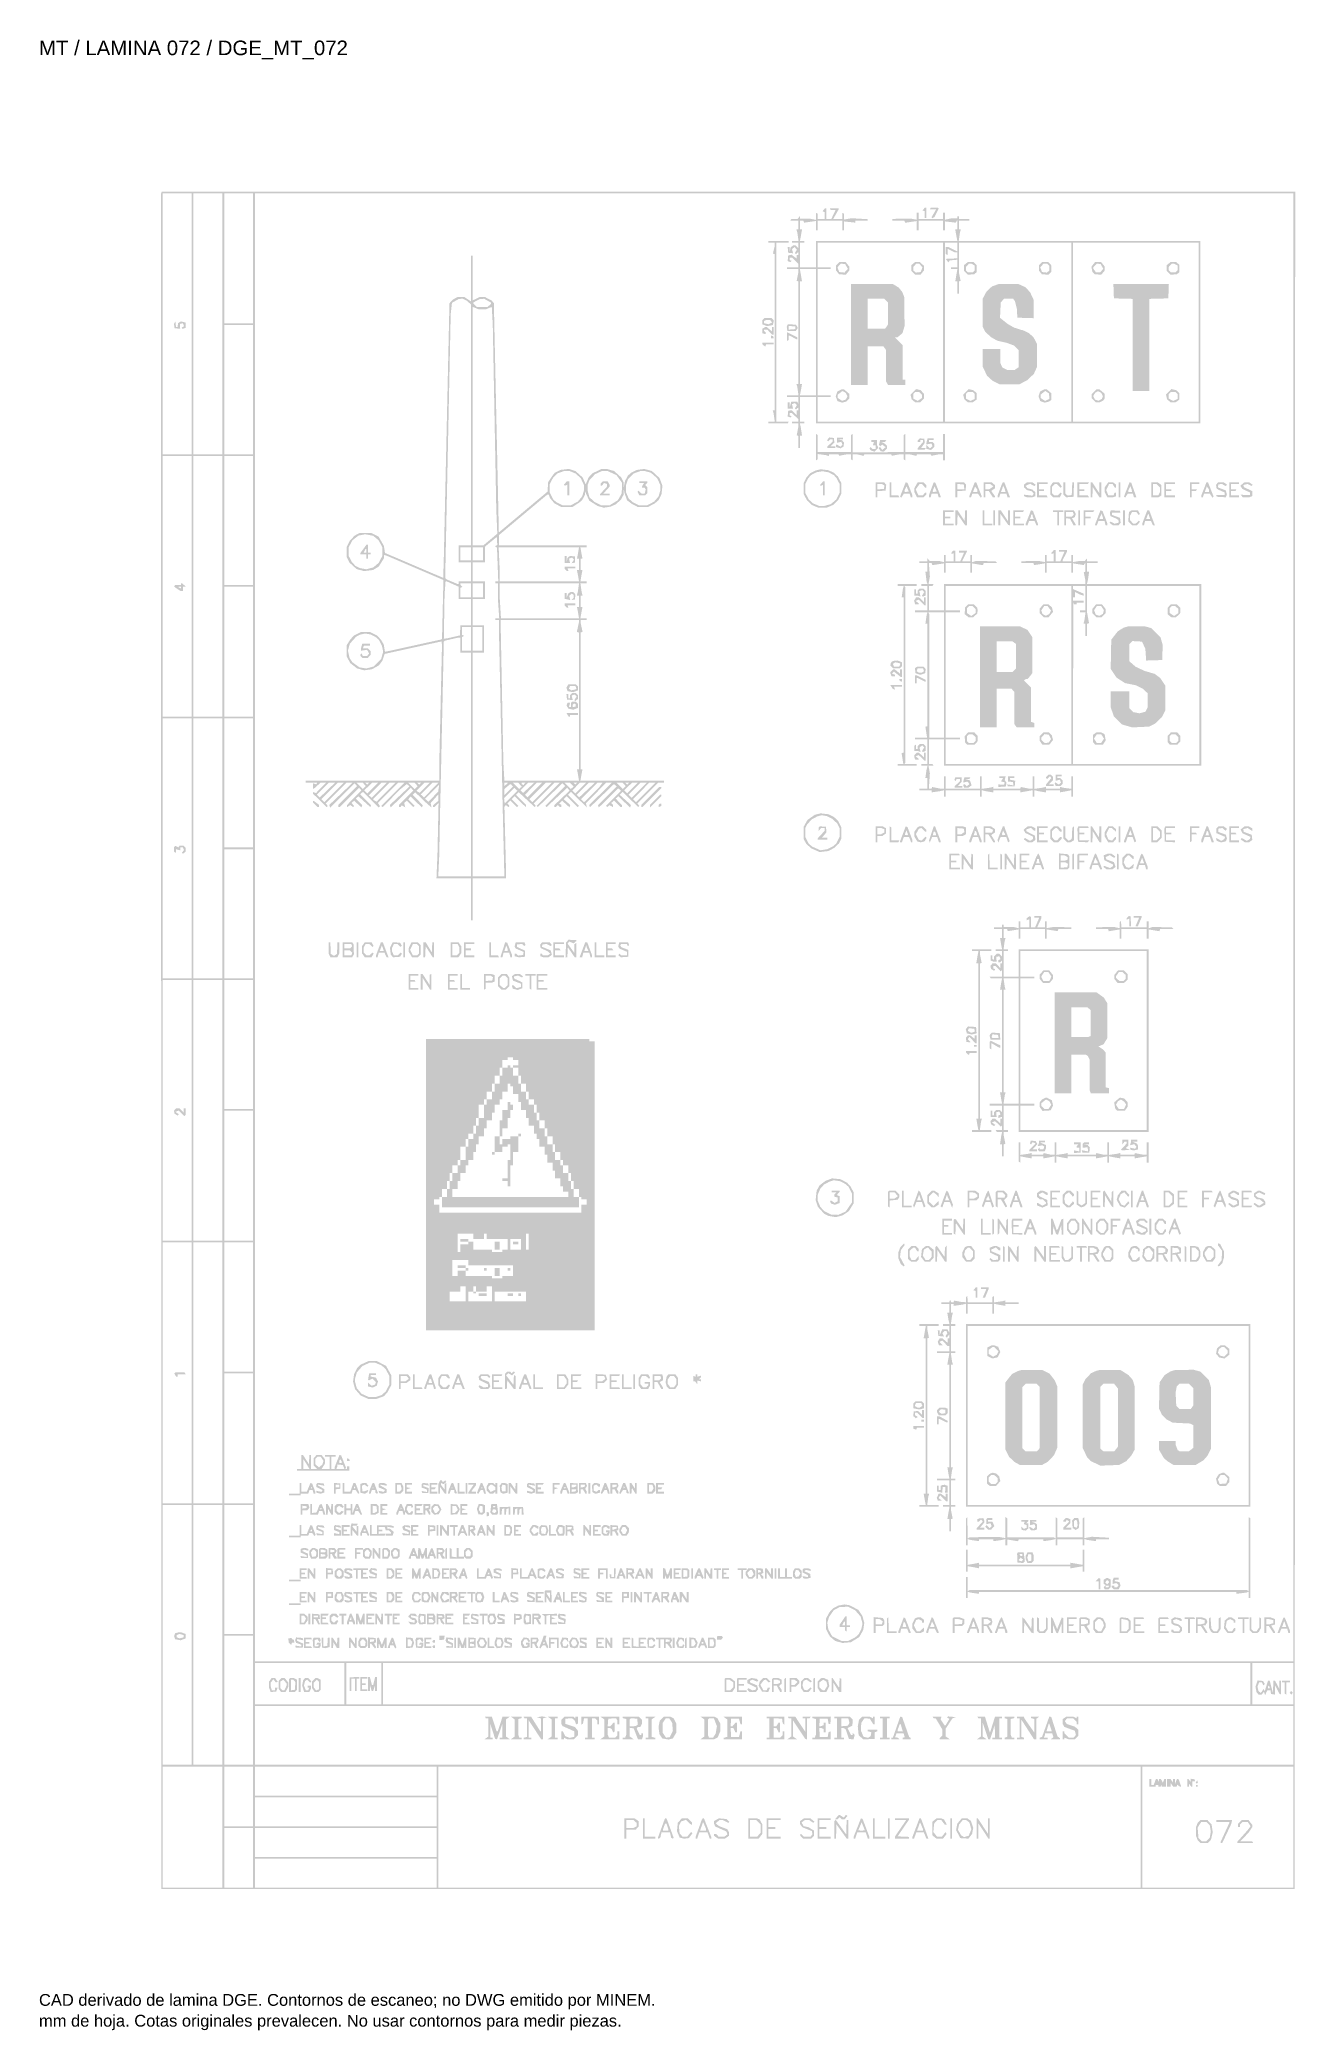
# Model space of a CAD drawing. Header units: millimetres. Extents: x 12 to 193, y 4 to 291.
import ezdxf

# ---------------------------------------------------------------- set-up
doc = ezdxf.new("R2010")
doc.units = ezdxf.units.MM
doc.layers.add('DGE_DATOS', color=7, linetype='Continuous', lineweight=0)
doc.layers.add('DGE_RELLENO', color=7, linetype='Continuous', lineweight=0)
doc.styles.add('DGE_ARIAL', font='arial.ttf')

msp = doc.modelspace()

# ---------------------------------------------------------------- texts
at = {"layer": 'DGE_DATOS', "style": 'DGE_ARIAL'}
for s, height, p in [('MT / LAMINA 072 / DGE_MT_072', 2.1, (12, 289.0389)), ('CAD derivado de lamina DGE. Contornos de escaneo; no DWG emitido por MINEM.', 1.7, (12, 8)), ('mm de hoja. Cotas originales prevalecen. No usar contornos para medir piezas.', 1.7, (12, 5))]:
    msp.add_text(s, height=height, dxfattribs=at).set_placement(p)

# ---------------------------------------------------------------- hatches: boundary and pattern name
at = {"layer": 'DGE_RELLENO'}
h = msp.add_hatch(color=7, dxfattribs=at)
h.paths.add_polyline_path([(29.6331, 269.2059), (29.5732, 269.0478), (29.6055, 146.9366), (29.6378, 24.8254), (111.2732, 24.8254), (192.9086, 24.8254), (192.9403, 147.0947), (192.9719, 269.364), (111.3325, 269.364), (29.6931, 269.364)], flags=0)
h.paths.add_polyline_path([(34.0009, 250.3296), (34.0009, 231.5481), (31.9142, 231.5481), (29.8275, 231.5481), (29.8275, 250.3296), (29.8275, 269.1111), (31.9142, 269.1111), (34.0009, 269.1111)], flags=0)
h.paths.add_polyline_path([(38.4273, 250.3296), (38.4273, 231.5481), (36.3406, 231.5481), (34.2539, 231.5481), (34.2539, 250.3296), (34.2539, 269.1111), (36.3406, 269.1111), (38.4273, 269.1111)], flags=0)
h.paths.add_polyline_path([(42.8537, 259.7519), (42.8537, 250.3928), (40.767, 250.3928), (38.6803, 250.3928), (38.6803, 259.7519), (38.6803, 269.1111), (40.767, 269.1111), (42.8537, 269.1111)], flags=0)
h.paths.add_polyline_path([(192.7189, 163.3783), (192.7189, 57.6456), (117.9128, 57.6456), (43.1067, 57.6456), (43.1067, 163.3783), (43.1067, 269.1111), (117.9128, 269.1111), (192.7189, 269.1111)], flags=0)
h.paths.add_polyline_path([(42.8537, 240.844), (42.8537, 231.5481), (40.767, 231.5481), (38.6803, 231.5481), (38.6803, 240.844), (38.6803, 250.1399), (40.767, 250.1399), (42.8537, 250.1399)], flags=0)
h.paths.add_polyline_path([(34.0009, 212.5137), (34.0009, 193.7322), (31.9142, 193.7322), (29.8275, 193.7322), (29.8275, 212.5137), (29.8275, 231.2952), (31.9142, 231.2952), (34.0009, 231.2952)], flags=0)
h.paths.add_polyline_path([(38.4273, 212.5137), (38.4273, 193.7322), (36.3406, 193.7322), (34.2539, 193.7322), (34.2539, 212.5137), (34.2539, 231.2952), (36.3406, 231.2952), (38.4273, 231.2952)], flags=0)
h.paths.add_polyline_path([(42.8537, 221.9993), (42.8537, 212.7034), (40.767, 212.7034), (38.6803, 212.7034), (38.6803, 221.9993), (38.6803, 231.2952), (40.767, 231.2952), (42.8537, 231.2952)], flags=0)
h.paths.add_polyline_path([(42.8537, 203.0913), (42.8537, 193.7322), (40.767, 193.7322), (38.6803, 193.7322), (38.6803, 203.0913), (38.6803, 212.4505), (40.767, 212.4505), (42.8537, 212.4505)], flags=0)
h.paths.add_polyline_path([(34.0009, 174.761), (34.0009, 156.0428), (31.9142, 156.0428), (29.8275, 156.0428), (29.8275, 174.761), (29.8275, 193.4793), (31.9142, 193.4793), (34.0009, 193.4793)], flags=0)
h.paths.add_polyline_path([(38.4273, 174.761), (38.4273, 156.0428), (36.3406, 156.0428), (34.2539, 156.0428), (34.2539, 174.761), (34.2539, 193.4793), (36.3406, 193.4793), (38.4273, 193.4793)], flags=0)
h.paths.add_polyline_path([(42.8537, 184.1834), (42.8537, 174.8875), (40.767, 174.8875), (38.6803, 174.8875), (38.6803, 184.1834), (38.6803, 193.4793), (40.767, 193.4793), (42.8537, 193.4793)], flags=0)
h.paths.add_polyline_path([(42.8537, 165.3387), (42.8537, 156.0428), (40.767, 156.0428), (38.6803, 156.0428), (38.6803, 165.3387), (38.6803, 174.6346), (40.767, 174.6346), (42.8537, 174.6346)], flags=0)
h.paths.add_polyline_path([(34.0009, 137.0084), (34.0009, 118.2269), (31.9142, 118.2269), (29.8275, 118.2269), (29.8275, 137.0084), (29.8275, 155.7899), (31.9142, 155.7899), (34.0009, 155.7899)], flags=0)
h.paths.add_polyline_path([(38.4273, 137.0084), (38.4273, 118.2269), (36.3406, 118.2269), (34.2539, 118.2269), (34.2539, 137.0084), (34.2539, 155.7899), (36.3406, 155.7899), (38.4273, 155.7899)], flags=0)
h.paths.add_polyline_path([(42.8537, 146.494), (42.8537, 137.1981), (40.767, 137.1981), (38.6803, 137.1981), (38.6803, 146.494), (38.6803, 155.7899), (40.767, 155.7899), (42.8537, 155.7899)], flags=0)
h.paths.add_polyline_path([(42.8537, 127.586), (42.8537, 118.2269), (40.767, 118.2269), (38.6803, 118.2269), (38.6803, 127.586), (38.6803, 136.9451), (40.767, 136.9451), (42.8537, 136.9451)], flags=0)
h.paths.add_polyline_path([(34.0009, 99.1925), (34.0009, 80.411), (31.9142, 80.411), (29.8275, 80.411), (29.8275, 99.1925), (29.8275, 117.974), (31.9142, 117.974), (34.0009, 117.974)], flags=0)
h.paths.add_polyline_path([(38.4273, 99.1925), (38.4273, 80.411), (36.3406, 80.411), (34.2539, 80.411), (34.2539, 99.1925), (34.2539, 117.974), (36.3406, 117.974), (38.4273, 117.974)], flags=0)
h.paths.add_polyline_path([(42.8537, 108.6781), (42.8537, 99.3822), (40.767, 99.3822), (38.6803, 99.3822), (38.6803, 108.6781), (38.6803, 117.974), (40.767, 117.974), (42.8537, 117.974)], flags=0)
h.paths.add_polyline_path([(42.8537, 89.7701), (42.8537, 80.411), (40.767, 80.411), (38.6803, 80.411), (38.6803, 89.7701), (38.6803, 99.1292), (40.767, 99.1292), (42.8537, 99.1292)], flags=0)
h.paths.add_polyline_path([(34.0009, 61.4398), (34.0009, 42.7216), (31.9142, 42.7216), (29.8275, 42.7216), (29.8275, 61.4398), (29.8275, 80.1581), (31.9142, 80.1581), (34.0009, 80.1581)], flags=0)
h.paths.add_polyline_path([(38.4273, 61.4398), (38.4273, 42.7216), (36.3406, 42.7216), (34.2539, 42.7216), (34.2539, 61.4398), (34.2539, 80.1581), (36.3406, 80.1581), (38.4273, 80.1581)], flags=0)
h.paths.add_polyline_path([(42.8537, 70.8622), (42.8537, 61.5663), (40.767, 61.5663), (38.6803, 61.5663), (38.6803, 70.8622), (38.6803, 80.1581), (40.767, 80.1581), (42.8537, 80.1581)], flags=0)
h.paths.add_polyline_path([(42.8537, 52.0175), (42.8537, 42.7216), (40.767, 42.7216), (38.6803, 42.7216), (38.6803, 52.0175), (38.6803, 61.3134), (40.767, 61.3134), (42.8537, 61.3134)], flags=0)
h.paths.add_polyline_path([(56.0064, 54.4205), (56.0064, 51.4483), (49.5565, 51.4483), (43.1067, 51.4483), (43.1067, 54.4205), (43.1067, 57.3926), (49.5565, 57.3926), (56.0064, 57.3926)], flags=0)
h.paths.add_polyline_path([(61.3181, 54.4205), (61.3181, 51.4483), (58.7887, 51.4483), (56.2594, 51.4483), (56.2594, 54.4205), (56.2594, 57.3926), (58.7887, 57.3926), (61.3181, 57.3926)], flags=0)
h.paths.add_polyline_path([(186.5219, 54.4205), (186.5219, 51.4483), (124.0465, 51.4483), (61.5711, 51.4483), (61.5711, 54.4205), (61.5711, 57.3926), (124.0465, 57.3926), (186.5219, 57.3926)], flags=0)
h.paths.add_polyline_path([(192.7189, 54.4205), (192.7189, 51.4483), (189.7469, 51.4483), (186.7749, 51.4483), (186.7749, 54.4205), (186.7749, 57.3926), (189.7469, 57.3926), (192.7189, 57.3926)], flags=0)
h.paths.add_polyline_path([(192.7189, 46.9585), (192.7189, 42.7216), (117.9128, 42.7216), (43.1067, 42.7216), (43.1067, 46.9585), (43.1067, 51.1954), (117.9128, 51.1954), (192.7189, 51.1954)], flags=0)
h.paths.add_polyline_path([(38.4273, 33.7419), (38.4273, 25.0152), (34.1274, 25.0152), (29.8275, 25.0152), (29.8275, 33.7419), (29.8275, 42.4686), (34.1274, 42.4686), (38.4273, 42.4686)], flags=0)
h.paths.add_polyline_path([(42.8537, 38.1685), (42.8537, 33.8684), (40.767, 33.8684), (38.6803, 33.8684), (38.6803, 38.1685), (38.6803, 42.4686), (40.767, 42.4686), (42.8537, 42.4686)], flags=0)
h.paths.add_polyline_path([(69.2856, 40.3818), (69.2856, 38.295), (56.1961, 38.295), (43.1067, 38.295), (43.1067, 40.3818), (43.1067, 42.4686), (56.1961, 42.4686), (69.2856, 42.4686)], flags=0)
h.paths.add_polyline_path([(170.7134, 33.7419), (170.7134, 25.0152), (120.126, 25.0152), (69.5386, 25.0152), (69.5386, 33.7419), (69.5386, 42.4686), (120.126, 42.4686), (170.7134, 42.4686)], flags=0)
h.paths.add_polyline_path([(192.7189, 33.7419), (192.7189, 25.0152), (181.8426, 25.0152), (170.9663, 25.0152), (170.9663, 33.7419), (170.9663, 42.4686), (181.8426, 42.4686), (192.7189, 42.4686)], flags=0)
h.paths.add_polyline_path([(69.2856, 35.9552), (69.2856, 33.8684), (56.1961, 33.8684), (43.1067, 33.8684), (43.1067, 35.9552), (43.1067, 38.042), (56.1961, 38.042), (69.2856, 38.042)], flags=0)
h.paths.add_polyline_path([(42.8537, 29.3153), (42.8537, 25.0152), (40.767, 25.0152), (38.6803, 25.0152), (38.6803, 29.3153), (38.6803, 33.6154), (40.767, 33.6154), (42.8537, 33.6154)], flags=0)
h.paths.add_polyline_path([(69.2856, 31.5286), (69.2856, 29.4418), (56.1961, 29.4418), (43.1067, 29.4418), (43.1067, 31.5286), (43.1067, 33.6154), (56.1961, 33.6154), (69.2856, 33.6154)], flags=0)
h.paths.add_polyline_path([(69.2856, 27.102), (69.2856, 25.0152), (56.1961, 25.0152), (43.1067, 25.0152), (43.1067, 27.102), (43.1067, 29.1888), (56.1961, 29.1888), (69.2856, 29.1888)], flags=0)
h.paths.add_polyline_path([(31.5502, 250.4969), (31.4515, 250.2848), (31.4932, 249.991), (31.5348, 249.6972), (31.939, 249.6581), (32.3433, 249.619), (32.3184, 249.9693), (32.2936, 250.3197), (32.5153, 250.3656), (32.737, 250.4115), (32.8183, 250.1997), (32.8996, 249.9879), (32.7267, 249.881), (32.5539, 249.7742), (32.6396, 249.6885), (32.7253, 249.6027), (32.9205, 249.6776), (33.1156, 249.7525), (33.1156, 250.1335), (33.1156, 250.5145), (32.7799, 250.5988), (32.4442, 250.683), (32.2424, 250.5566), (32.0407, 250.4302), (32.0002, 250.1586), (31.9598, 249.8869), (31.8502, 249.8869), (31.7405, 249.8869), (31.6947, 250.298), (31.6489, 250.709)], flags=0)
h.paths.add_polyline_path([(139.4595, 266.8772), (139.2859, 266.6669), (139.444, 266.6137), (139.6021, 266.5605), (139.6021, 266.0651), (139.6021, 265.5698), (139.7286, 265.5698), (139.855, 265.5698), (139.855, 266.3286), (139.855, 267.0875), (139.7441, 267.0875), (139.6331, 267.0875)], flags=0)
h.paths.add_polyline_path([(140.4242, 266.961), (140.346, 266.8345), (140.8014, 266.8345), (141.2569, 266.8345), (140.92, 266.2597), (140.5831, 265.6848), (140.6533, 265.6146), (140.7235, 265.5444), (140.8608, 265.6293), (140.9981, 265.7142), (141.3062, 266.3222), (141.6143, 266.9302), (141.5356, 267.0088), (141.457, 267.0875), (140.9796, 267.0875), (140.5023, 267.0875)], flags=0)
h.paths.add_polyline_path([(125.0421, 266.7507), (124.8685, 266.5404), (125.0266, 266.4872), (125.1847, 266.434), (125.1847, 265.9387), (125.1847, 265.4433), (124.6788, 265.4433), (124.173, 265.4433), (124.173, 265.8153), (124.173, 266.1872), (124.0465, 266.2654), (123.92, 266.3436), (123.92, 265.8245), (123.92, 265.3054), (123.4458, 265.4032), (122.9715, 265.501), (122.3075, 265.4873), (121.6436, 265.4737), (121.6396, 265.6798), (121.6355, 265.886), (121.4675, 265.6646), (121.2995, 265.4433), (120.8467, 265.4433), (120.3938, 265.4433), (120.3157, 265.3168), (120.2375, 265.1904), (120.8141, 265.1904), (121.3906, 265.1904), (121.3906, 264.558), (121.3906, 263.9256), (121.2557, 263.9256), (121.1207, 263.9256), (121.1852, 263.7043), (121.2498, 263.4829), (121.3346, 262.8822), (121.4194, 262.2814), (120.9624, 262.2814), (120.5054, 262.2814), (120.5054, 262.155), (120.5054, 262.0285), (120.948, 262.0285), (121.3906, 262.0285), (121.3906, 261.64), (121.3906, 261.2516), (121.1919, 261.4503), (120.9932, 261.6491), (120.8367, 261.6491), (120.6802, 261.6491), (120.4752, 261.491), (120.2703, 261.3329), (120.2154, 261.0167), (120.1604, 260.7005), (120.1432, 261.0483), (120.126, 261.3961), (119.9915, 261.3961), (119.857, 261.3961), (119.8966, 260.9851), (119.9363, 260.574), (120.2887, 260.5336), (120.6411, 260.4931), (120.5651, 260.7959), (120.4891, 261.0987), (120.6702, 261.249), (120.8512, 261.3992), (121.0185, 261.1977), (121.1857, 260.9962), (121.0427, 260.7671), (120.8997, 260.5381), (120.9754, 260.4623), (121.0512, 260.3865), (121.2209, 260.5274), (121.3906, 260.6682), (121.3906, 260.463), (121.3906, 260.2578), (121.2642, 260.2578), (121.1377, 260.2578), (121.1377, 260.0011), (121.1377, 259.7444), (120.7739, 260.0134), (120.41, 260.2824), (120.1731, 260.2375), (119.9363, 260.1925), (119.8966, 259.7817), (119.8569, 259.3708), (120.0601, 259.2928), (120.2633, 259.2148), (120.3527, 259.311), (120.4421, 259.4072), (120.284, 259.4636), (120.126, 259.5201), (120.126, 259.6993), (120.126, 259.8784), (120.303, 259.8784), (120.4801, 259.8784), (120.9354, 259.4231), (121.3906, 258.9678), (121.3906, 258.7275), (121.3906, 258.4872), (120.5686, 258.4872), (119.7466, 258.4872), (119.7466, 258.3607), (119.7466, 258.2343), (120.5686, 258.2343), (121.3906, 258.2343), (121.3851, 257.9497), (121.3796, 257.6651), (121.2688, 257.096), (121.158, 256.5268), (121.2743, 256.4847), (121.3906, 256.4425), (121.3906, 249.0543), (121.3906, 241.6661), (121.2557, 241.6661), (121.1207, 241.6661), (121.1852, 241.4448), (121.2498, 241.2234), (121.3346, 240.6227), (121.4194, 240.0219), (120.583, 240.0219), (119.7466, 240.0219), (119.7466, 239.8954), (119.7466, 239.769), (120.5686, 239.769), (121.3906, 239.769), (121.3807, 239.2947), (121.3707, 238.8204), (121.3069, 238.9785), (121.2431, 239.1366), (120.8146, 239.1366), (120.3861, 239.1366), (120.2675, 238.7256), (120.1488, 238.3145), (120.1374, 238.6623), (120.126, 239.0101), (119.9995, 239.0101), (119.873, 239.0101), (119.873, 238.5675), (119.873, 238.1248), (120.2548, 238.1248), (120.6367, 238.1248), (120.5576, 238.4398), (120.4785, 238.7548), (120.6902, 238.836), (120.9018, 238.9172), (121.0482, 238.7708), (121.1946, 238.6244), (121.0471, 238.3882), (120.8997, 238.1521), (120.9754, 238.0763), (121.0512, 238.0005), (121.2209, 238.1414), (121.3906, 238.2822), (121.3906, 238.077), (121.3906, 237.8718), (121.2642, 237.8718), (121.1377, 237.8718), (121.1377, 237.532), (121.1377, 237.1922), (120.7708, 237.5437), (120.4039, 237.8952), (120.1701, 237.8509), (119.9363, 237.8065), (119.8966, 237.3957), (119.8569, 236.9848), (120.0601, 236.9068), (120.2633, 236.8288), (120.3527, 236.925), (120.4421, 237.0212), (120.284, 237.0776), (120.126, 237.1341), (120.126, 237.3133), (120.126, 237.4924), (120.284, 237.489), (120.4421, 237.4856), (120.9164, 237.0446), (121.3906, 236.6037), (121.3906, 236.4157), (121.3906, 236.2277), (120.948, 236.2277), (120.5054, 236.2277), (120.5054, 236.1012), (120.5054, 235.9747), (120.948, 235.9747), (121.3906, 235.9747), (121.3851, 235.6902), (121.3796, 235.4056), (121.2688, 234.8365), (121.158, 234.2673), (121.2743, 234.2252), (121.3906, 234.183), (121.3906, 233.3082), (121.3906, 232.4334), (121.5171, 232.4334), (121.6436, 232.4334), (121.6436, 233.3188), (121.6436, 234.2041), (121.7844, 234.2041), (121.9252, 234.2041), (121.8386, 234.8048), (121.7519, 235.4056), (121.684, 235.6902), (121.6162, 235.9747), (121.946, 235.9747), (122.2759, 235.9747), (122.2759, 236.1012), (122.2759, 236.2277), (121.9598, 236.2277), (121.6436, 236.2277), (121.6436, 237.9983), (121.6436, 239.769), (122.7818, 239.769), (123.92, 239.769), (123.92, 237.8718), (123.92, 235.9747), (151.6166, 235.9747), (179.3132, 235.9747), (179.3132, 249.1281), (179.3132, 262.2814), (161.9094, 262.2814), (144.5057, 262.2814), (144.5905, 262.8822), (144.6753, 263.4829), (144.7398, 263.7043), (144.8044, 263.9256), (144.6694, 263.9256), (144.5344, 263.9256), (144.5344, 264.558), (144.5344, 265.1904), (145.2932, 265.1904), (146.052, 265.1904), (146.052, 265.3168), (146.052, 265.4433), (145.2932, 265.4433), (144.5344, 265.4433), (144.5344, 265.633), (144.5344, 265.8227), (144.4079, 265.8227), (144.2814, 265.8227), (144.2814, 265.6646), (144.2814, 265.5065), (143.8072, 265.5063), (143.3329, 265.506), (142.9219, 265.4146), (142.5109, 265.3232), (142.5109, 265.8259), (142.5109, 266.3286), (142.3844, 266.3286), (142.2579, 266.3286), (142.2579, 265.886), (142.2579, 265.4433), (140.4874, 265.4433), (138.7168, 265.4433), (138.7168, 265.886), (138.7168, 266.3286), (138.5904, 266.3286), (138.4639, 266.3286), (138.4639, 265.8307), (138.4639, 265.3327), (137.9896, 265.4164), (137.5154, 265.5), (137.136, 265.4982), (136.7566, 265.4963), (135.8397, 265.4698), (134.9228, 265.4433), (134.9228, 265.3168), (134.9228, 265.1904), (135.7975, 265.1904), (136.6723, 265.1904), (136.7225, 265.0395), (136.7728, 264.8886), (137.6184, 265.0149), (138.4639, 265.1413), (138.4639, 264.4702), (138.4639, 263.7991), (138.5904, 263.7991), (138.7168, 263.7991), (138.7168, 264.4947), (138.7168, 265.1904), (140.4874, 265.1904), (142.2579, 265.1904), (142.2579, 264.4947), (142.2579, 263.7991), (142.3844, 263.7991), (142.5109, 263.7991), (142.5109, 264.4439), (142.5109, 265.0887), (143.2851, 264.9989), (144.0593, 264.909), (144.1684, 265.0813), (144.2776, 265.2536), (144.2795, 264.5896), (144.2814, 263.9256), (144.1409, 263.9256), (144.0004, 263.9256), (144.082, 263.4513), (144.1636, 262.977), (144.2326, 262.6292), (144.3015, 262.2814), (134.1108, 262.2814), (123.92, 262.2814), (123.92, 260.3843), (123.92, 258.4872), (122.7818, 258.4872), (121.6436, 258.4872), (121.6436, 260.2578), (121.6436, 262.0285), (121.9598, 262.0285), (122.2759, 262.0285), (122.2759, 262.155), (122.2759, 262.2814), (121.9497, 262.2814), (121.6235, 262.2814), (121.6924, 262.6292), (121.7614, 262.977), (121.843, 263.4513), (121.9247, 263.9256), (121.7841, 263.9256), (121.6436, 263.9256), (121.6436, 264.558), (121.6436, 265.1904), (121.886, 265.1904), (122.1284, 265.1904), (122.1764, 265.0462), (122.2245, 264.9021), (123.0722, 265.024), (123.92, 265.1459), (123.92, 264.4725), (123.92, 263.7991), (124.0465, 263.7991), (124.173, 263.7991), (124.173, 264.4947), (124.173, 265.1904), (125.9435, 265.1904), (127.7141, 265.1904), (127.7141, 264.4947), (127.7141, 263.7991), (127.8405, 263.7991), (127.967, 263.7991), (127.967, 264.4416), (127.967, 265.084), (128.7891, 264.996), (129.6111, 264.9079), (129.6111, 265.0491), (129.6111, 265.1904), (130.4964, 265.1904), (131.3817, 265.1904), (131.3817, 265.2982), (131.3817, 265.4061), (130.2084, 265.4761), (129.0352, 265.5461), (128.5011, 265.4485), (127.967, 265.3508), (127.967, 265.769), (127.967, 266.1872), (127.8405, 266.2654), (127.7141, 266.3436), (127.7141, 265.8934), (127.7141, 265.4433), (127.0697, 265.4433), (126.4252, 265.4433), (126.8167, 266.137), (127.2082, 266.8307), (127.2082, 266.8958), (127.2082, 266.961), (126.5684, 266.961), (125.9286, 266.961), (126.0067, 266.8345), (126.0849, 266.708), (126.3936, 266.708), (126.7023, 266.708), (126.7023, 266.6482), (126.7023, 266.5883), (126.4242, 266.0158), (126.146, 265.4433), (125.7918, 265.4433), (125.4376, 265.4433), (125.4376, 266.2022), (125.4376, 266.961), (125.3267, 266.961), (125.2157, 266.961)], flags=0)
h.paths.add_polyline_path([(142.2579, 249.1281), (142.2579, 236.2277), (133.2154, 236.2277), (124.173, 236.2277), (124.173, 237.9983), (124.173, 239.769), (125.1215, 239.769), (126.07, 239.769), (126.07, 239.8954), (126.07, 240.0219), (125.1215, 240.0219), (124.173, 240.0219), (124.173, 249.1281), (124.173, 258.2343), (125.1215, 258.2343), (126.07, 258.2343), (126.07, 258.3607), (126.07, 258.4872), (125.1215, 258.4872), (124.173, 258.4872), (124.173, 260.2578), (124.173, 262.0285), (133.2154, 262.0285), (142.2579, 262.0285)], flags=0)
h.paths.add_polyline_path([(144.2814, 261.394), (144.2814, 260.7595), (143.6533, 261.0778), (143.0252, 261.3961), (142.8313, 261.3961), (142.6374, 261.3961), (142.6374, 260.8977), (142.6374, 260.3992), (142.7638, 260.3211), (142.8903, 260.2429), (142.8903, 260.6956), (142.8903, 261.1483), (143.3911, 260.8928), (143.892, 260.6373), (144.0867, 260.6373), (144.2814, 260.6373), (144.2814, 260.2004), (144.2814, 259.7635), (143.4533, 259.7261), (142.6252, 259.6887), (142.8186, 259.4358), (143.0119, 259.1828), (143.1092, 259.3255), (143.2065, 259.4682), (143.744, 259.5186), (144.2814, 259.5689), (144.2814, 259.0281), (144.2814, 258.4872), (143.8388, 258.4872), (143.3962, 258.4872), (143.3962, 258.3607), (143.3962, 258.2343), (143.8529, 258.2343), (144.3096, 258.2343), (144.2323, 257.7916), (144.155, 257.3489), (144.0777, 256.9063), (144.0004, 256.4636), (144.1409, 256.4636), (144.2814, 256.4636), (144.2814, 255.5783), (144.2814, 254.693), (144.4079, 254.693), (144.5344, 254.693), (144.5344, 255.5677), (144.5344, 256.4425), (144.6507, 256.4847), (144.767, 256.5268), (144.6562, 257.096), (144.5454, 257.6651), (144.5399, 259.8468), (144.5344, 262.0285), (152.6284, 262.0285), (160.7223, 262.0285), (160.7223, 249.1281), (160.7223, 236.2277), (151.6166, 236.2277), (142.5109, 236.2277), (142.5109, 249.1281), (142.5109, 262.0285), (143.3962, 262.0285), (144.2814, 262.0285)], flags=0)
h.paths.add_polyline_path([(179.0603, 249.1281), (179.0603, 236.2277), (170.0178, 236.2277), (160.9753, 236.2277), (160.9753, 249.1281), (160.9753, 262.0285), (170.0178, 262.0285), (179.0603, 262.0285)], flags=0)
h.paths.add_polyline_path([(123.92, 249.1281), (123.92, 240.0219), (122.7717, 240.0219), (121.6235, 240.0219), (121.6924, 240.3697), (121.7614, 240.7175), (121.843, 241.1918), (121.9247, 241.6661), (121.7841, 241.6661), (121.6436, 241.6661), (121.6436, 249.0648), (121.6436, 256.4636), (121.7841, 256.4636), (121.9247, 256.4636), (121.8533, 256.8747), (121.7819, 257.2857), (121.6987, 257.76), (121.6154, 258.2343), (122.7677, 258.2343), (123.92, 258.2343)], flags=0)
h.paths.add_polyline_path([(117.0907, 262.155), (117.0907, 262.0285), (117.5334, 262.0285), (117.976, 262.0285), (117.973, 261.7439), (117.97, 261.4594), (117.8521, 260.9535), (117.7343, 260.4476), (117.8551, 260.4054), (117.976, 260.3632), (117.976, 249.1175), (117.976, 237.8718), (117.841, 237.8718), (117.706, 237.8718), (117.7706, 237.6505), (117.8351, 237.4292), (117.9199, 236.8284), (118.0047, 236.2277), (117.5477, 236.2277), (117.0907, 236.2277), (117.0907, 236.1012), (117.0907, 235.9747), (118.4744, 235.9747), (119.8581, 235.9747), (119.9363, 236.1012), (120.0144, 236.2277), (119.1271, 236.2277), (118.2398, 236.2277), (118.2398, 249.1281), (118.2398, 262.0285), (119.1197, 262.0285), (119.9995, 262.0285), (119.9995, 262.155), (119.9995, 262.2814), (118.5451, 262.2814), (117.0907, 262.2814)], flags=0)
h.paths.add_polyline_path([(74.2179, 256.8468), (74.2179, 253.5623), (73.7576, 253.8747), (73.2973, 254.1871), (72.8028, 254.1871), (72.3083, 254.1871), (71.9665, 254.0103), (71.6247, 253.8335), (71.3788, 253.5618), (71.1329, 253.2901), (70.7213, 234.6725), (70.3098, 216.055), (70.272, 214.8945), (70.2341, 213.734), (66.0399, 215.5269), (61.8456, 217.3197), (61.7685, 217.8262), (61.6913, 218.3327), (61.3135, 218.9943), (60.9356, 219.6559), (60.3999, 219.9293), (59.8641, 220.2026), (59.0399, 220.2026), (58.2158, 220.2026), (57.8383, 220.0056), (57.4608, 219.8086), (57.1275, 219.4495), (56.7941, 219.0904), (56.5632, 218.6477), (56.3323, 218.2051), (56.3377, 217.4462), (56.3431, 216.6874), (56.546, 216.2984), (56.7489, 215.9095), (57.2558, 215.4515), (57.7627, 214.9936), (58.3003, 214.8488), (58.8379, 214.704), (59.4856, 214.7849), (60.1333, 214.8659), (60.5386, 215.1123), (60.9439, 215.3588), (61.3207, 215.953), (61.6975, 216.5472), (61.6975, 216.7901), (61.6975, 217.033), (61.9188, 216.9698), (62.1402, 216.9065), (66.1872, 215.1694), (70.2341, 213.4322), (70.2492, 213.4156), (70.2642, 213.399), (70.1631, 209.1815), (70.062, 204.9639), (70.0079, 204.9098), (69.9538, 204.8557), (66.2999, 204.0502), (62.646, 203.2446), (62.2474, 203.1607), (61.8487, 203.0767), (61.7571, 203.6188), (61.6655, 204.1609), (61.4685, 204.4798), (61.2714, 204.7987), (61.0102, 205.0956), (60.749, 205.3925), (60.2431, 205.6532), (59.7373, 205.9138), (59.0417, 205.9138), (58.3461, 205.9138), (57.8402, 205.6532), (57.3344, 205.3925), (57.0732, 205.0956), (56.8119, 204.7987), (56.5738, 204.4193), (56.3357, 204.0399), (56.3378, 203.2178), (56.3398, 202.3957), (56.5841, 201.9312), (56.8285, 201.4668), (57.3198, 201.0778), (57.811, 200.6889), (58.3302, 200.5491), (58.8494, 200.4093), (59.4052, 200.4855), (59.961, 200.5617), (60.4703, 200.8463), (60.9795, 201.131), (61.2186, 201.4545), (61.4577, 201.778), (61.6288, 202.2757), (61.7999, 202.7735), (65.8906, 203.6738), (69.9812, 204.5741), (70.0211, 204.3423), (70.0611, 204.1104), (69.863, 195.5381), (69.6649, 186.9658), (69.665, 185.7327), (69.665, 184.4996), (60.0534, 184.4996), (50.4418, 184.4996), (50.4418, 184.3731), (50.4418, 184.2466), (51.2713, 184.2466), (52.1008, 184.2466), (52.0195, 184.115), (51.9382, 183.9834), (51.7042, 184.0577), (51.4702, 184.1319), (51.4811, 183.7466), (51.4921, 183.3613), (51.5523, 183.3613), (51.6126, 183.3613), (52.1026, 183.804), (52.5925, 184.2466), (52.9992, 184.2466), (53.4059, 184.2466), (52.6552, 183.488), (51.9045, 182.7293), (51.679, 182.8009), (51.4536, 182.8725), (51.4536, 182.7661), (51.4536, 182.6598), (52.4404, 181.6787), (53.4272, 180.6976), (53.5143, 180.7847), (53.6013, 180.8718), (53.4541, 181.0493), (53.3068, 181.2267), (54.8127, 182.7367), (56.3187, 184.2466), (56.7633, 184.2428), (57.2079, 184.2389), (55.5126, 182.6258), (53.8173, 181.0127), (53.8828, 180.8274), (53.9484, 180.6421), (55.716, 182.3869), (57.4836, 184.1316), (57.6521, 183.9285), (57.8207, 183.7254), (56.4709, 182.3714), (55.1212, 181.0174), (55.1212, 180.8614), (55.1212, 180.7053), (55.214, 180.7053), (55.3069, 180.7053), (56.7098, 182.1043), (58.1126, 183.5032), (58.2825, 183.2985), (58.4524, 183.0937), (57.4191, 182.055), (56.3858, 181.0162), (56.3858, 180.8597), (56.3858, 180.7032), (56.6285, 180.8548), (56.8712, 181.0063), (57.0512, 180.8569), (57.2312, 180.7075), (57.3147, 180.791), (57.3981, 180.8745), (57.205, 181.088), (57.0118, 181.3014), (57.2043, 181.4612), (57.3967, 181.6209), (57.9274, 181.1414), (58.4581, 180.6619), (58.5113, 180.8217), (58.5646, 180.9814), (58.1017, 181.4554), (57.6389, 181.9294), (57.8313, 182.0891), (58.0237, 182.2488), (58.8801, 181.4759), (59.7364, 180.7029), (59.7834, 180.8438), (59.8303, 180.9846), (59.0497, 181.7723), (58.269, 182.56), (58.473, 182.7293), (58.6771, 182.8987), (59.8039, 181.777), (60.9308, 180.6553), (61.0248, 180.7493), (61.1188, 180.8433), (60.9763, 181.0716), (60.8337, 181.2999), (62.3109, 182.7733), (63.788, 184.2466), (64.227, 184.2466), (64.666, 184.2466), (62.9782, 182.5553), (61.2904, 180.8639), (61.408, 180.7912), (61.5256, 180.7185), (62.7814, 181.9857), (64.0372, 183.2529), (64.5144, 183.6363), (64.9917, 184.0197), (65.1923, 183.8532), (65.3928, 183.6868), (63.9682, 182.3496), (62.5437, 181.0125), (62.6084, 180.8273), (62.6731, 180.6421), (64.1258, 182.0701), (65.5785, 183.4981), (65.7463, 183.2959), (65.9141, 183.0937), (64.8808, 182.055), (63.8475, 181.0162), (63.8475, 180.8608), (63.8475, 180.7053), (63.9665, 180.7053), (64.0855, 180.7053), (64.1639, 180.8322), (64.2422, 180.959), (64.5046, 180.8185), (64.767, 180.6781), (64.6879, 180.9934), (64.6087, 181.3088), (64.8029, 181.4699), (64.997, 181.631), (65.4736, 181.1656), (65.9501, 180.7002), (66.0396, 180.7897), (66.1291, 180.8791), (65.6637, 181.3557), (65.1983, 181.8323), (65.3628, 182.0306), (65.5273, 182.2288), (66.3528, 181.4361), (67.1783, 180.6434), (67.235, 180.8138), (67.2918, 180.9842), (66.554, 181.7298), (65.8162, 182.4754), (66.0017, 182.6609), (66.1872, 182.8464), (67.0724, 181.9972), (67.9577, 181.148), (68.2612, 180.8951), (68.5647, 180.6421), (68.491, 180.9583), (68.4173, 181.2745), (68.9753, 181.9069), (69.5334, 182.5392), (69.536, 182.0762), (69.5386, 181.6132), (69.1592, 181.2939), (68.7798, 180.9746), (68.7798, 180.84), (68.7798, 180.7053), (68.8665, 180.7053), (68.9532, 180.7053), (69.2578, 180.9899), (69.5624, 181.2745), (69.4854, 177.6067), (69.4084, 173.939), (69.3353, 172.1999), (69.2621, 170.4609), (71.74, 170.4609), (74.2179, 170.4609), (74.2179, 167.4255), (74.2179, 164.3901), (74.3444, 164.3901), (74.4708, 164.3901), (74.4708, 167.4255), (74.4708, 170.4609), (76.8737, 170.4609), (79.2766, 170.4609), (79.2693, 171.4411), (79.2619, 172.4213), (79.1573, 176.5949), (79.0527, 180.7686), (79.1593, 180.8834), (79.2659, 180.9982), (79.441, 180.8529), (79.6161, 180.7075), (79.6982, 180.7897), (79.7803, 180.8718), (79.6342, 181.0479), (79.4881, 181.2239), (79.6978, 181.4337), (79.9075, 181.6434), (80.3905, 181.1718), (80.8734, 180.7002), (80.9629, 180.7897), (81.0523, 180.8791), (80.5808, 181.3621), (80.1092, 181.8451), (80.3257, 182.0616), (80.5422, 182.2781), (81.3638, 181.4638), (82.1854, 180.6494), (82.1854, 180.8318), (82.1854, 181.0142), (81.4625, 181.7448), (80.7395, 182.4754), (80.925, 182.66), (81.1104, 182.8446), (82.2486, 181.789), (83.3869, 180.7334), (83.4879, 180.7939), (83.5888, 180.8543), (83.4343, 181.0405), (83.2798, 181.2267), (84.7857, 182.7367), (86.2917, 184.2466), (86.6713, 184.2466), (87.0509, 184.2466), (85.3726, 182.5647), (83.6942, 180.8828), (83.7808, 180.7962), (83.8675, 180.7095), (85.6335, 182.4275), (87.3996, 184.1454), (87.6031, 183.9419), (87.8067, 183.7383), (86.3829, 182.3104), (84.9592, 180.8825), (85.0449, 180.7968), (85.1307, 180.711), (86.6147, 182.0993), (88.0987, 183.4875), (88.2696, 183.2815), (88.4406, 183.0755), (87.3365, 182.0223), (86.2324, 180.969), (86.2324, 180.8372), (86.2324, 180.7053), (86.3336, 180.7053), (86.4348, 180.7053), (86.5865, 180.8571), (86.7383, 181.0089), (86.89, 180.8571), (87.0418, 180.7053), (87.143, 180.7053), (87.2442, 180.7053), (87.2442, 180.8845), (87.2442, 181.0637), (87.0861, 181.1223), (86.928, 181.1809), (87.1428, 181.4064), (87.3576, 181.6319), (87.8944, 181.1469), (88.4311, 180.6619), (88.489, 180.8355), (88.5468, 181.009), (88.0609, 181.4291), (87.5749, 181.8492), (87.7894, 182.0637), (88.0038, 182.2781), (88.8008, 181.4882), (89.5978, 180.6982), (89.6892, 180.7897), (89.7806, 180.8811), (88.9907, 181.6781), (88.2008, 182.4751), (88.419, 182.6933), (88.6372, 182.9115), (89.7904, 181.7768), (90.9436, 180.6421), (90.8674, 180.9583), (90.7912, 181.2745), (92.2723, 182.7606), (93.7533, 184.2466), (94.1607, 184.2466), (94.5681, 184.2466), (92.9112, 182.6262), (91.2543, 181.0057), (91.3097, 180.8393), (91.3652, 180.673), (93.0996, 182.3481), (94.8341, 184.0231), (95.0305, 183.8601), (95.227, 183.697), (93.8761, 182.3419), (92.5253, 180.9867), (92.5855, 180.8144), (92.6457, 180.6421), (94.0503, 182.0212), (95.4549, 183.4004), (95.6569, 183.2327), (95.8589, 183.0651), (94.7724, 181.9735), (93.686, 180.882), (93.7733, 180.7948), (93.8605, 180.7075), (94.0221, 180.8417), (94.1838, 180.9758), (94.4448, 180.8361), (94.7058, 180.6964), (94.7058, 180.8653), (94.7058, 181.0342), (94.574, 181.166), (94.4421, 181.2978), (94.6428, 181.4644), (94.8435, 181.631), (95.3175, 181.1682), (95.7914, 180.7053), (95.881, 180.7053), (95.9705, 180.7053), (95.9705, 180.8581), (95.9705, 181.0109), (95.522, 181.4702), (95.0735, 181.9294), (95.2716, 182.0938), (95.4697, 182.2582), (96.3105, 181.4508), (97.1513, 180.6434), (97.213, 180.8284), (97.2746, 181.0135), (96.4681, 181.7439), (95.6616, 182.4743), (95.8736, 182.6863), (96.0857, 182.8983), (97.2073, 181.8007), (98.3289, 180.7031), (98.4133, 180.7874), (98.4977, 180.8718), (98.3504, 181.0493), (98.2031, 181.2267), (99.709, 182.7367), (101.215, 184.2466), (101.628, 184.2466), (102.041, 184.2466), (102.041, 184.3731), (102.041, 184.4996), (96.0196, 184.4996), (89.9983, 184.4996), (90.0799, 184.9739), (90.1616, 185.4481), (90.2305, 185.7959), (90.2995, 186.1438), (90.163, 186.1438), (90.0265, 186.1438), (90.0265, 195.9982), (90.0265, 205.8527), (90.169, 205.9002), (90.3116, 205.9478), (90.169, 206.6126), (90.0265, 207.2775), (90.0265, 207.4609), (90.0265, 207.6444), (90.4691, 207.6444), (90.9117, 207.6444), (90.9117, 207.7709), (90.9117, 207.8974), (90.455, 207.8974), (89.9983, 207.8974), (90.0799, 208.3717), (90.1616, 208.8459), (90.2305, 209.1937), (90.2995, 209.5415), (90.163, 209.5415), (90.0265, 209.5415), (90.0265, 210.3636), (90.0265, 211.1857), (90.1666, 211.1857), (90.3068, 211.1857), (90.2389, 211.4703), (90.1711, 211.7549), (90.0844, 212.3556), (89.9977, 212.9564), (90.4547, 212.9564), (90.9117, 212.9564), (90.9117, 213.0828), (90.9117, 213.2093), (90.455, 213.2093), (89.9983, 213.2093), (90.0799, 213.6836), (90.1616, 214.1579), (90.2305, 214.5057), (90.2995, 214.8535), (90.163, 214.8535), (90.0265, 214.8535), (90.0265, 215.6756), (90.0265, 216.4976), (90.163, 216.4976), (90.2995, 216.4976), (90.2305, 216.8455), (90.1616, 217.1933), (90.0799, 217.6675), (89.9983, 218.1418), (90.455, 218.1418), (90.9117, 218.1418), (90.9117, 218.2683), (90.9117, 218.3948), (84.5883, 218.3948), (78.2649, 218.3948), (78.2649, 219.1424), (78.2649, 219.8901), (81.7457, 222.8102), (85.2266, 225.7303), (85.3416, 225.7303), (85.4565, 225.7303), (85.537, 225.4767), (85.6175, 225.223), (85.9409, 224.8387), (86.2642, 224.4545), (86.7858, 224.1858), (87.3074, 223.9171), (88.0749, 223.9223), (88.8423, 223.9275), (89.3396, 224.255), (89.8368, 224.5825), (90.0386, 224.7454), (90.2405, 224.9082), (90.4497, 225.313), (90.6588, 225.7177), (90.6661, 225.9453), (90.6734, 226.173), (90.974, 225.5114), (91.2747, 224.8498), (91.8793, 224.4664), (92.4839, 224.083), (92.9261, 223.9609), (93.3683, 223.8388), (93.8789, 223.9168), (94.3896, 223.9948), (94.769, 224.1814), (95.1484, 224.3679), (95.5075, 224.7013), (95.8666, 225.0347), (96.045, 225.3762), (96.2234, 225.7177), (96.2381, 226.0718), (96.2528, 226.4259), (96.307, 226.173), (96.3612, 225.92), (96.5471, 225.4049), (96.7331, 224.8897), (97.079, 224.634), (97.4249, 224.3783), (97.8675, 224.1485), (98.3101, 223.9188), (99.0057, 223.9192), (99.7013, 223.9196), (100.2072, 224.1897), (100.713, 224.4598), (100.9819, 224.6916), (101.2508, 224.9234), (101.4629, 225.3336), (101.6751, 225.7439), (101.7491, 226.3686), (101.8231, 226.9933), (101.6092, 227.5533), (101.3953, 228.1133), (100.8443, 228.6213), (100.2933, 229.1292), (99.7457, 229.2767), (99.198, 229.4241), (98.6571, 229.35), (98.1161, 229.2758), (97.7072, 229.0687), (97.2984, 228.8617), (97.0641, 228.6559), (96.8299, 228.4501), (96.6305, 228.0704), (96.4311, 227.6906), (96.3418, 227.248), (96.2525, 226.8053), (96.238, 227.1594), (96.2234, 227.5135), (96.0419, 227.8645), (95.8604, 228.2156), (95.3553, 228.6719), (94.8502, 229.1283), (94.367, 229.2625), (93.8837, 229.3966), (93.4411, 229.3961), (92.9985, 229.3956), (92.3661, 229.0974), (91.7338, 228.7992), (91.4553, 228.4961), (91.1767, 228.1931), (90.9703, 227.6991), (90.7639, 227.2051), (90.5414, 227.7008), (90.3189, 228.1965), (89.8098, 228.6556), (89.3007, 229.1146), (88.8241, 229.2719), (88.3475, 229.4292), (87.7394, 229.3571), (87.1313, 229.2851), (86.7135, 229.0692), (86.2956, 228.8533), (86.1328, 228.6514), (85.97, 228.4495), (85.6508, 227.9655), (85.3317, 227.4816), (85.3078, 226.8265), (85.2839, 226.1715), (81.7744, 223.231), (78.2649, 220.2905), (78.2566, 220.3228), (78.2484, 220.3551), (77.8905, 236.8311), (77.5326, 253.3071), (77.3697, 253.5034), (77.2068, 253.6997), (76.7292, 253.9434), (76.2515, 254.1871), (75.8609, 254.1871), (75.4704, 254.1871), (74.9706, 253.9456), (74.4708, 253.7041), (74.4708, 256.9177), (74.4708, 260.1314), (74.3444, 260.1314), (74.2179, 260.1314)], flags=0)
h.paths.add_polyline_path([(73.3726, 253.7918), (73.6488, 253.6496), (73.9333, 253.3904), (74.2179, 253.1312), (74.2179, 235.763), (74.2179, 218.3948), (73.3326, 218.3948), (72.4473, 218.3948), (72.4473, 217.1933), (72.4473, 215.9917), (73.3326, 215.9917), (74.2179, 215.9917), (74.2179, 214.6005), (74.2179, 213.2093), (73.3326, 213.2093), (72.4473, 213.2093), (72.4473, 213.0196), (72.4473, 212.8299), (72.3924, 212.8299), (72.3375, 212.8299), (71.5388, 213.1674), (70.74, 213.5049), (70.6297, 213.6002), (70.5194, 213.6955), (70.9176, 232.7081), (71.3157, 251.7208), (71.4073, 252.54), (71.4988, 253.3593), (72.0047, 253.6446), (72.5106, 253.93), (72.8034, 253.932), (73.0963, 253.9341)], flags=0)
h.paths.add_polyline_path([(76.6352, 253.6579), (77.1267, 253.3816), (77.1267, 253.2981), (77.1267, 253.2145), (76.8605, 252.9735), (76.5942, 252.7326), (75.862, 252.7326), (75.1297, 252.7326), (74.8635, 252.9735), (74.5973, 253.2145), (74.5973, 253.3183), (74.5973, 253.4222), (75.0716, 253.6726), (75.5458, 253.9229), (75.8448, 253.9285), (76.1437, 253.9341)], flags=0)
h.paths.add_polyline_path([(75.862, 252.4164), (76.376, 252.4164), (76.8032, 252.5949), (77.2303, 252.7734), (77.3023, 251.4883), (77.3743, 250.2031), (77.6282, 236.8601), (77.8821, 223.517), (77.9546, 221.8045), (78.027, 220.0919), (77.0133, 219.2433), (75.9997, 218.3948), (75.2352, 218.3948), (74.4708, 218.3948), (74.4708, 235.5889), (74.4708, 252.7829), (74.9094, 252.5997), (75.348, 252.4164)], flags=0)
h.paths.add_polyline_path([(88.8607, 228.9487), (89.3309, 228.7523), (89.6946, 228.4112), (90.0584, 228.0701), (90.2926, 227.5642), (90.5268, 227.0583), (90.5289, 226.7421), (90.5309, 226.4259), (90.4003, 225.9555), (90.2697, 225.4852), (89.9425, 225.0963), (89.6152, 224.7074), (89.1017, 224.4454), (88.5882, 224.1834), (88.0013, 224.1834), (87.4145, 224.1834), (86.9815, 224.403), (86.5486, 224.6225), (86.3138, 224.8286), (86.079, 225.0347), (85.825, 225.5325), (85.5709, 226.0304), (85.5709, 226.6156), (85.5709, 227.2009), (85.8261, 227.6987), (86.0813, 228.1965), (86.3978, 228.4919), (86.7143, 228.7872), (87.2005, 228.9606), (87.6868, 229.134), (88.0386, 229.1396), (88.3905, 229.1451)], flags=0)
h.paths.add_polyline_path([(94.5402, 228.837), (95.1966, 228.5314), (95.5835, 227.9972), (95.9705, 227.463), (95.9684, 226.6915), (95.9663, 225.92), (95.6823, 225.4186), (95.3983, 224.9172), (94.8171, 224.5578), (94.2358, 224.1984), (93.604, 224.1935), (92.9722, 224.1886), (92.4795, 224.445), (91.9867, 224.7014), (91.645, 225.0256), (91.3033, 225.3498), (91.1715, 225.8246), (91.0396, 226.2994), (91.0389, 226.7022), (91.0382, 227.105), (91.1724, 227.4611), (91.3067, 227.8171), (91.7099, 228.2436), (92.1132, 228.6701), (92.6191, 228.9048), (93.1249, 229.1395), (93.5043, 229.1411), (93.8837, 229.1426)], flags=0)
h.paths.add_polyline_path([(99.6731, 229.011), (100.1509, 228.8784), (100.6099, 228.4753), (101.0689, 228.0722), (101.2992, 227.5653), (101.5295, 227.0583), (101.5316, 226.7421), (101.5337, 226.4259), (101.4031, 225.9555), (101.2724, 225.4852), (100.9452, 225.0963), (100.618, 224.7074), (100.1045, 224.4454), (99.5909, 224.1834), (99.0041, 224.1834), (98.4173, 224.1834), (97.9843, 224.4025), (97.5513, 224.6216), (97.2557, 224.8914), (96.9601, 225.1612), (96.7719, 225.6038), (96.5837, 226.0465), (96.5737, 226.5544), (96.5637, 227.0623), (96.7121, 227.512), (96.8605, 227.9618), (97.2849, 228.3732), (97.7094, 228.7846), (98.1995, 228.9593), (98.6896, 229.134), (98.9425, 229.1388), (99.1954, 229.1437)], flags=0)
h.paths.add_polyline_path([(59.854, 219.8493), (60.1604, 219.7861), (60.5551, 219.4539), (60.9498, 219.1218), (61.219, 218.6002), (61.4883, 218.0786), (61.4883, 217.5094), (61.4883, 216.9403), (61.219, 216.4187), (60.9498, 215.8971), (60.5591, 215.5683), (60.1684, 215.2396), (59.6664, 215.1044), (59.1644, 214.9692), (58.692, 215.0547), (58.2196, 215.1402), (57.9035, 215.301), (57.5873, 215.4618), (57.3175, 215.7584), (57.0478, 216.055), (56.821, 216.4976), (56.5943, 216.9403), (56.5947, 217.5094), (56.5951, 218.0786), (56.8687, 218.6088), (57.1423, 219.139), (57.5943, 219.4837), (58.0463, 219.8285), (58.5124, 219.916), (58.9784, 220.0035), (59.263, 219.958), (59.5476, 219.9125)], flags=0)
h.paths.add_polyline_path([(77.8616, 218.3754), (77.6958, 218.2683), (77.8388, 218.1734), (77.9819, 218.0786), (78.0748, 215.6439), (78.1677, 213.2093), (77.9633, 213.2093), (77.759, 213.2093), (77.759, 213.0828), (77.759, 212.9564), (77.9487, 212.9564), (78.1384, 212.9564), (78.1391, 211.66), (78.1397, 210.3636), (78.2214, 209.1305), (78.303, 207.8974), (78.031, 207.8974), (77.759, 207.8974), (77.759, 207.7709), (77.759, 207.6444), (78.012, 207.6444), (78.2649, 207.6444), (78.2657, 206.7907), (78.2665, 205.937), (78.4502, 197.4632), (78.6339, 188.9894), (78.7061, 185.3217), (78.7783, 181.6539), (78.8987, 176.7214), (79.019, 171.7889), (79.0214, 171.2514), (79.0237, 170.7139), (76.7473, 170.7139), (74.4708, 170.7139), (74.4708, 186.8394), (74.4708, 202.9649), (75.2929, 202.9649), (76.1149, 202.9649), (76.1149, 204.9252), (76.1149, 206.8856), (75.2929, 206.8856), (74.4708, 206.8856), (74.4708, 208.7827), (74.4708, 210.6798), (75.3561, 210.6798), (76.2414, 210.6798), (76.2414, 211.9446), (76.2414, 213.2093), (75.3561, 213.2093), (74.4708, 213.2093), (74.4708, 214.6005), (74.4708, 215.9917), (75.3561, 215.9917), (76.2414, 215.9917), (76.2414, 217.1042), (76.2414, 218.2166), (77.0951, 218.9218), (77.9487, 219.6271), (77.9881, 219.0548), (78.0274, 218.4825)], flags=0)
h.paths.add_polyline_path([(74.2179, 217.1933), (74.2179, 216.2447), (73.4591, 216.2447), (72.7003, 216.2447), (72.7003, 217.1933), (72.7003, 218.1418), (73.4591, 218.1418), (74.2179, 218.1418)], flags=0)
h.paths.add_polyline_path([(75.9885, 217.1933), (75.9885, 216.2447), (75.2296, 216.2447), (74.4708, 216.2447), (74.4708, 217.1933), (74.4708, 218.1418), (75.2296, 218.1418), (75.9885, 218.1418)], flags=0)
h.paths.add_polyline_path([(89.72, 217.6675), (89.6384, 217.1933), (89.5694, 216.8455), (89.5005, 216.4976), (89.637, 216.4976), (89.7735, 216.4976), (89.7735, 215.6756), (89.7735, 214.8535), (89.637, 214.8535), (89.5005, 214.8535), (89.5694, 214.5057), (89.6384, 214.1579), (89.72, 213.6836), (89.8017, 213.2093), (84.0965, 213.2093), (78.3914, 213.2093), (78.3909, 213.8733), (78.3904, 214.5373), (78.308, 216.3396), (78.2255, 218.1418), (84.0136, 218.1418), (89.8017, 218.1418)], flags=0)
h.paths.add_polyline_path([(71.6135, 212.8352), (72.4473, 212.461), (72.4473, 211.5704), (72.4473, 210.6798), (73.3326, 210.6798), (74.2179, 210.6798), (74.2179, 208.7827), (74.2179, 206.8856), (73.4654, 206.8856), (72.7129, 206.8856), (72.675, 206.1625), (72.637, 205.4394), (71.6885, 205.2191), (70.74, 204.9988), (70.5321, 204.9936), (70.3242, 204.9885), (70.3779, 208.1819), (70.4317, 211.3754), (70.5018, 212.2924), (70.5719, 213.2093), (70.6758, 213.2093), (70.7797, 213.2093)], flags=0)
h.paths.add_polyline_path([(74.2179, 211.9446), (74.2179, 210.9328), (73.4591, 210.9328), (72.7003, 210.9328), (72.7003, 211.6178), (72.7003, 212.3029), (72.8584, 212.3609), (73.0164, 212.4188), (72.8584, 212.5864), (72.7003, 212.754), (72.7003, 212.8552), (72.7003, 212.9564), (73.4591, 212.9564), (74.2179, 212.9564)], flags=0)
h.paths.add_polyline_path([(75.9885, 211.9446), (75.9885, 210.9328), (75.2296, 210.9328), (74.4708, 210.9328), (74.4708, 211.9446), (74.4708, 212.9564), (75.2296, 212.9564), (75.9885, 212.9564)], flags=0)
h.paths.add_polyline_path([(89.7156, 212.3556), (89.6289, 211.7549), (89.561, 211.4703), (89.4932, 211.1857), (89.6333, 211.1857), (89.7735, 211.1857), (89.7735, 210.3636), (89.7735, 209.5415), (89.637, 209.5415), (89.5005, 209.5415), (89.5694, 209.1937), (89.6384, 208.8459), (89.72, 208.3717), (89.8017, 207.8974), (84.179, 207.8974), (78.5563, 207.8974), (78.4738, 209.245), (78.3914, 210.5927), (78.3914, 211.7745), (78.3914, 212.9564), (84.0968, 212.9564), (89.8022, 212.9564)], flags=0)
h.paths.add_polyline_path([(89.7735, 207.4609), (89.7735, 207.2775), (89.6309, 206.6126), (89.4884, 205.9478), (89.6309, 205.9002), (89.7735, 205.8527), (89.7735, 195.9982), (89.7735, 186.1438), (89.637, 186.1438), (89.5005, 186.1438), (89.5694, 185.7959), (89.6384, 185.4481), (89.72, 184.9739), (89.8017, 184.4996), (84.4249, 184.4996), (79.048, 184.4996), (78.9754, 185.7959), (78.9027, 187.0923), (78.7076, 197.0206), (78.5124, 206.9488), (78.5151, 207.2966), (78.5178, 207.6444), (84.1457, 207.6444), (89.7735, 207.6444)], flags=0)
h.paths.add_polyline_path([(74.2179, 204.9252), (74.2179, 203.2178), (73.5856, 203.2178), (72.9532, 203.2178), (72.9532, 204.2191), (72.9532, 205.2203), (73.1113, 205.2941), (73.2694, 205.3679), (73.1113, 205.4417), (72.9532, 205.5154), (72.9532, 206.074), (72.9532, 206.6326), (73.5856, 206.6326), (74.2179, 206.6326)], flags=0)
h.paths.add_polyline_path([(75.862, 204.9252), (75.862, 203.2178), (75.1664, 203.2178), (74.4708, 203.2178), (74.4708, 204.9252), (74.4708, 206.6326), (75.1664, 206.6326), (75.862, 206.6326)], flags=0)
h.paths.add_polyline_path([(60.1167, 205.3978), (60.4961, 205.2109), (60.7308, 205.0048), (60.9656, 204.7987), (61.1897, 204.3561), (61.4137, 203.9134), (61.5001, 203.513), (61.5865, 203.1125), (61.4395, 202.5666), (61.2925, 202.0207), (60.7656, 201.4938), (60.2388, 200.9669), (59.6892, 200.8189), (59.1397, 200.6709), (58.6528, 200.7532), (58.1659, 200.8354), (57.6598, 201.202), (57.1538, 201.5686), (56.9466, 201.8848), (56.7395, 202.2009), (56.6233, 202.7179), (56.5072, 203.235), (56.643, 203.7395), (56.7789, 204.2439), (57.2354, 204.7493), (57.6919, 205.2547), (57.9558, 205.3965), (58.2196, 205.5383), (58.599, 205.6248), (58.9784, 205.7114), (59.3579, 205.6481), (59.7373, 205.5847)], flags=0)
h.paths.add_polyline_path([(72.7003, 204.0399), (72.7003, 202.9649), (73.4591, 202.9649), (74.2179, 202.9649), (74.2179, 186.8394), (74.2179, 170.7139), (71.8706, 170.7139), (69.5233, 170.7139), (69.5923, 172.1999), (69.6614, 173.686), (69.7306, 177.2273), (69.7998, 180.7686), (69.859, 183.2981), (69.9181, 185.8276), (70.1199, 195.1867), (70.3217, 204.5458), (70.3824, 204.609), (70.4431, 204.6723), (71.3504, 204.8813), (72.2576, 205.0904), (72.479, 205.1027), (72.7003, 205.1149)], flags=0)
h.paths.add_polyline_path([(53.5553, 183.1563), (52.4321, 182.0756), (52.2313, 182.2764), (52.0306, 182.4771), (52.9085, 183.3619), (53.7865, 184.2466), (54.2325, 184.2418), (54.6785, 184.237)], flags=0)
h.paths.add_polyline_path([(54.5216, 182.8264), (53.1015, 181.4062), (52.8818, 181.6259), (52.662, 181.8456), (53.8575, 183.0461), (55.0529, 184.2466), (55.4974, 184.2466), (55.9418, 184.2466)], flags=0)
h.paths.add_polyline_path([(58.8555, 183.9897), (59.088, 183.7329), (58.8739, 183.5188), (58.6599, 183.3047), (58.1889, 183.7757), (57.718, 184.2466), (58.1705, 184.2466), (58.6231, 184.2466)], flags=0)
h.paths.add_polyline_path([(59.4464, 184.0949), (59.2946, 183.9431), (59.1429, 184.0949), (58.9911, 184.2466), (59.2946, 184.2466), (59.5981, 184.2466)], flags=0)
h.paths.add_polyline_path([(60.0854, 183.4591), (59.2979, 182.6715), (59.0749, 182.8965), (58.852, 183.1215), (59.4453, 183.684), (60.0387, 184.2466), (60.4558, 184.2466), (60.8729, 184.2466)], flags=0)
h.paths.add_polyline_path([(61.041, 183.1492), (59.9436, 182.0518), (59.7384, 182.2221), (59.5332, 182.3924), (60.4541, 183.3195), (61.375, 184.2466), (61.7567, 184.2466), (62.1384, 184.2466)], flags=0)
h.paths.add_polyline_path([(62.021, 182.8628), (60.6416, 181.479), (60.4107, 181.6025), (60.1799, 181.726), (60.1799, 181.8141), (60.1799, 181.9021), (61.3472, 183.0744), (62.5146, 184.2466), (62.9575, 184.2466), (63.4005, 184.2466)], flags=0)
h.paths.add_polyline_path([(66.3172, 183.9897), (66.5496, 183.7329), (66.3356, 183.5188), (66.1215, 183.3047), (65.6506, 183.7757), (65.1796, 184.2466), (65.6322, 184.2466), (66.0847, 184.2466)], flags=0)
h.paths.add_polyline_path([(66.908, 184.0949), (66.7563, 183.9431), (66.6045, 184.0949), (66.4527, 184.2466), (66.7563, 184.2466), (67.0598, 184.2466)], flags=0)
h.paths.add_polyline_path([(67.5882, 183.4978), (66.8472, 182.749), (66.614, 182.8946), (66.3807, 183.0403), (66.9747, 183.6435), (67.5688, 184.2466), (67.949, 184.2466), (68.3292, 184.2466)], flags=0)
h.paths.add_polyline_path([(68.5302, 183.175), (67.4642, 182.1034), (67.2321, 182.3135), (66.9999, 182.5236), (67.8548, 183.3851), (68.7097, 184.2466), (69.153, 184.2466), (69.5962, 184.2466)], flags=0)
h.paths.add_polyline_path([(79.5296, 184.203), (79.5296, 184.1594), (79.2766, 183.9304), (79.0237, 183.7015), (79.0237, 183.9741), (79.0237, 184.2466), (79.2766, 184.2466), (79.5296, 184.2466)], flags=0)
h.paths.add_polyline_path([(81.2823, 183.9494), (81.5615, 183.6522), (81.3599, 183.4849), (81.1583, 183.3176), (80.6939, 183.7821), (80.2294, 184.2466), (80.6162, 184.2466), (81.0031, 184.2466)], flags=0)
h.paths.add_polyline_path([(81.9336, 184.0583), (81.7773, 183.87), (81.6652, 183.9393), (81.5531, 184.0086), (81.5531, 184.1276), (81.5531, 184.2466), (81.8215, 184.2466), (82.0899, 184.2466)], flags=0)
h.paths.add_polyline_path([(82.5648, 183.496), (81.7428, 182.7494), (81.558, 182.9285), (81.3732, 183.1076), (81.9321, 183.6771), (82.491, 184.2466), (82.9389, 184.2446), (83.3869, 184.2425)], flags=0)
h.paths.add_polyline_path([(83.451, 183.1725), (82.3824, 182.0983), (82.193, 182.2877), (82.0036, 182.4771), (82.8816, 183.3619), (83.7595, 184.2466), (84.1395, 184.2466), (84.5195, 184.2466)], flags=0)
h.paths.add_polyline_path([(84.4947, 182.8264), (83.0745, 181.4062), (82.8548, 181.6259), (82.6351, 181.8456), (83.8305, 183.0461), (85.026, 184.2466), (85.4704, 184.2466), (85.9148, 184.2466)], flags=0)
h.paths.add_polyline_path([(88.7439, 183.9494), (89.0231, 183.6522), (88.8216, 183.4849), (88.62, 183.3176), (88.1555, 183.7821), (87.691, 184.2466), (88.0779, 184.2466), (88.4647, 184.2466)], flags=0)
h.paths.add_polyline_path([(89.4194, 184.0949), (89.2676, 183.9431), (89.1159, 184.0949), (88.9641, 184.2466), (89.2676, 184.2466), (89.5712, 184.2466)], flags=0)
h.paths.add_polyline_path([(90.0584, 183.4591), (89.2709, 182.6715), (89.0529, 182.8895), (88.8348, 183.1076), (89.3937, 183.6771), (89.9527, 184.2466), (90.3993, 184.2466), (90.846, 184.2466)], flags=0)
h.paths.add_polyline_path([(90.975, 183.1774), (89.8368, 182.1158), (89.651, 182.2965), (89.4653, 182.4771), (90.3432, 183.3619), (91.2211, 184.2466), (91.6672, 184.2428), (92.1132, 184.239)], flags=0)
h.paths.add_polyline_path([(92.953, 183.8988), (92.7006, 183.551), (91.6173, 182.4796), (90.5341, 181.4083), (90.3154, 181.6269), (90.0967, 181.8456), (91.2922, 183.0461), (92.4876, 184.2466), (92.8465, 184.2466), (93.2054, 184.2466)], flags=0)
h.paths.add_polyline_path([(96.2902, 183.9897), (96.5227, 183.7329), (96.3086, 183.5188), (96.0945, 183.3047), (95.6236, 183.7757), (95.1526, 184.2466), (95.6052, 184.2466), (96.0577, 184.2466)], flags=0)
h.paths.add_polyline_path([(96.8811, 184.0949), (96.7293, 183.9431), (96.5775, 184.0949), (96.4258, 184.2466), (96.7293, 184.2466), (97.0328, 184.2466)], flags=0)
h.paths.add_polyline_path([(97.5201, 183.4591), (96.7325, 182.6715), (96.5096, 182.8965), (96.2867, 183.1215), (96.88, 183.684), (97.4734, 184.2466), (97.8905, 184.2466), (98.3076, 184.2466)], flags=0)
h.paths.add_polyline_path([(98.4691, 183.1427), (97.3652, 182.0387), (97.1461, 182.2579), (96.9269, 182.4771), (97.8048, 183.3619), (98.6828, 184.2466), (99.1279, 184.2466), (99.573, 184.2466)], flags=0)
h.paths.add_polyline_path([(99.4179, 182.8264), (97.9978, 181.4062), (97.7781, 181.6259), (97.5583, 181.8456), (98.7538, 183.0461), (99.9492, 184.2466), (100.3937, 184.2466), (100.8381, 184.2466)], flags=0)
h.paths.add_polyline_path([(80.1427, 183.8271), (80.2809, 183.6606), (79.6523, 183.0414), (79.0237, 182.4223), (79.0226, 182.8602), (79.0214, 183.2981), (79.4336, 183.6425), (79.8457, 183.9869), (79.9251, 183.9903), (80.0045, 183.9937)], flags=0)
h.paths.add_polyline_path([(69.5783, 183.3929), (69.5075, 182.9186), (68.8027, 182.1943), (68.0978, 181.4699), (67.8648, 181.6807), (67.6319, 181.8916), (68.6139, 182.8794), (69.5959, 183.8672), (69.6225, 183.8672), (69.6491, 183.8672)], flags=0)
h.paths.add_polyline_path([(80.0086, 182.1311), (79.0869, 181.2016), (79.0459, 181.6043), (79.0049, 182.007), (79.7347, 182.7445), (80.4645, 183.4821), (80.6973, 183.2713), (80.9302, 183.0606)], flags=0)
h.paths.add_polyline_path([(116.3572, 250.9999), (116.2054, 250.8481), (116.2054, 250.5541), (116.2054, 250.2601), (116.5519, 250.1284), (116.8984, 249.9966), (117.3097, 250.0738), (117.721, 250.151), (117.7994, 250.4632), (117.8778, 250.7755), (117.7217, 250.9636), (117.5656, 251.1517), (117.0373, 251.1517), (116.509, 251.1517)], flags=0)
h.paths.add_polyline_path([(117.4628, 250.7178), (117.6129, 250.5369), (117.3544, 250.3986), (117.0959, 250.2602), (116.7771, 250.3402), (116.4584, 250.4203), (116.4584, 250.5857), (116.4584, 250.7512), (116.6165, 250.815), (116.7745, 250.8788), (117.0436, 250.8887), (117.3127, 250.8987)], flags=0)
h.paths.add_polyline_path([(119.7985, 250.0928), (119.7266, 249.9053), (119.7682, 249.6116), (119.8098, 249.3178), (120.4283, 249.3178), (121.0469, 249.3178), (121.1865, 249.5391), (121.3261, 249.7605), (121.1873, 249.9818), (121.0486, 250.2031), (120.4595, 250.2417), (119.8704, 250.2803)], flags=0)
h.paths.add_polyline_path([(120.948, 249.7605), (120.948, 249.5707), (120.4737, 249.5315), (119.9995, 249.4922), (119.9995, 249.7605), (119.9995, 250.0287), (120.4737, 249.9894), (120.948, 249.9502)], flags=0)
h.paths.add_polyline_path([(116.4268, 249.7503), (116.2054, 249.6214), (116.2054, 249.3075), (116.2054, 248.9937), (116.4006, 248.9188), (116.5958, 248.8439), (116.6767, 248.9249), (116.7577, 249.0058), (116.608, 249.1555), (116.4584, 249.3051), (116.4584, 249.4063), (116.4584, 249.5075), (116.6876, 249.5075), (116.9169, 249.5075), (117.2804, 249.1281), (117.6439, 248.7487), (117.7467, 248.7487), (117.8495, 248.7487), (117.8495, 249.3178), (117.8495, 249.8869), (117.7231, 249.8869), (117.5966, 249.8869), (117.5966, 249.5595), (117.5966, 249.2321), (117.2075, 249.5595), (116.8184, 249.8869), (116.7332, 249.8831), (116.6481, 249.8792)], flags=0)
h.paths.add_polyline_path([(119.7466, 248.4901), (119.7466, 247.8484), (119.873, 247.9266), (119.9995, 248.0047), (119.9995, 248.3135), (119.9995, 248.6222), (120.0678, 248.6222), (120.136, 248.6222), (120.6318, 248.3692), (121.1276, 248.1163), (121.1959, 248.1163), (121.2642, 248.1163), (121.2642, 248.2409), (121.2642, 248.3656), (120.5054, 248.7487), (119.7466, 249.1317)], flags=0)
h.paths.add_polyline_path([(117.4701, 248.443), (117.4701, 248.2428), (117.6704, 248.2428), (117.8706, 248.2428), (117.8205, 248.393), (117.7705, 248.5431), (117.6203, 248.5932), (117.4701, 248.6433)], flags=0)
h.paths.add_polyline_path([(116.2054, 247.4994), (116.2054, 247.3884), (116.4157, 247.2148), (116.626, 247.0413), (116.6792, 247.1993), (116.7324, 247.3574), (117.291, 247.3574), (117.8495, 247.3574), (117.8495, 247.4839), (117.8495, 247.6104), (117.0275, 247.6104), (116.2054, 247.6104)], flags=0)
h.paths.add_polyline_path([(123.92, 232.5599), (123.92, 230.6479), (124.0465, 230.726), (124.173, 230.8042), (124.173, 231.1905), (124.173, 231.5768), (124.7737, 231.492), (125.3744, 231.4072), (125.5957, 231.3427), (125.817, 231.2781), (125.817, 231.4131), (125.817, 231.5481), (126.5021, 231.5481), (127.1871, 231.5481), (127.2293, 231.4318), (127.2714, 231.3155), (127.8405, 231.4263), (128.4096, 231.5371), (128.6942, 231.5426), (128.9788, 231.5481), (128.9788, 231.1762), (128.9788, 230.8042), (129.1052, 230.726), (129.2317, 230.6479), (129.2317, 231.098), (129.2317, 231.5481), (129.5162, 231.5451), (129.8008, 231.5421), (130.3067, 231.4242), (130.8125, 231.3064), (130.8547, 231.4272), (130.8969, 231.5481), (132.836, 231.5481), (134.7752, 231.5481), (134.8174, 231.4318), (134.8595, 231.3155), (135.4286, 231.4263), (135.9978, 231.5371), (136.2823, 231.5426), (136.5669, 231.5481), (136.5669, 231.1762), (136.5669, 230.8042), (136.6933, 230.726), (136.8198, 230.6479), (136.8198, 231.098), (136.8198, 231.5481), (137.1044, 231.5451), (137.3889, 231.5421), (137.8948, 231.4242), (138.4007, 231.3064), (138.4428, 231.4272), (138.485, 231.5481), (139.4756, 231.5481), (140.4663, 231.5481), (140.5085, 231.4318), (140.5506, 231.3155), (141.1197, 231.4263), (141.6888, 231.5371), (141.9734, 231.5426), (142.2579, 231.5481), (142.2579, 231.1055), (142.2579, 230.6628), (142.3844, 230.6628), (142.5109, 230.6628), (142.5109, 232.5599), (142.5109, 234.457), (142.3844, 234.457), (142.2579, 234.457), (142.2579, 233.1555), (142.2579, 231.8539), (139.5389, 231.8511), (136.8198, 231.8484), (136.8198, 233.1602), (136.8198, 234.472), (136.6933, 234.3938), (136.5669, 234.3156), (136.5669, 233.0789), (136.5669, 231.8422), (132.8993, 231.8392), (129.2317, 231.8362), (129.2317, 233.1541), (129.2317, 234.472), (129.1052, 234.3938), (128.9788, 234.3156), (128.9788, 233.0857), (128.9788, 231.8559), (126.5759, 231.8599), (124.173, 231.8639), (124.173, 233.0898), (124.173, 234.3156), (124.0465, 234.3938), (123.92, 234.472)], flags=0)
h.paths.add_polyline_path([(125.6933, 233.7648), (125.5281, 233.5656), (125.6114, 233.4822), (125.6948, 233.3989), (125.8444, 233.5485), (125.9941, 233.6982), (126.1585, 233.6982), (126.3229, 233.6982), (126.3229, 233.5321), (126.3229, 233.3661), (125.9435, 233.0026), (125.5641, 232.6391), (125.5641, 232.5363), (125.5641, 232.4334), (126.1332, 232.4334), (126.7023, 232.4334), (126.7023, 232.5599), (126.7023, 232.6864), (126.3623, 232.6864), (126.0223, 232.6864), (126.3063, 232.951), (126.5904, 233.2157), (126.5515, 233.5518), (126.5126, 233.8879), (126.1856, 233.9259), (125.8586, 233.9639)], flags=0)
h.paths.add_polyline_path([(126.9553, 233.5693), (126.9553, 233.1875), (127.2703, 233.2665), (127.5852, 233.3456), (127.6664, 233.134), (127.7477, 232.9223), (127.6012, 232.7759), (127.4548, 232.6295), (127.2068, 232.7844), (126.9587, 232.9393), (126.8937, 232.9393), (126.8288, 232.9393), (126.8288, 232.752), (126.8288, 232.5647), (127.1645, 232.4805), (127.5003, 232.3962), (127.702, 232.5226), (127.9038, 232.649), (127.9451, 232.9276), (127.9864, 233.2062), (127.8411, 233.3814), (127.6957, 233.5565), (127.4203, 233.6101), (127.145, 233.6637), (127.4927, 233.681), (127.8405, 233.6982), (127.8405, 233.8247), (127.8405, 233.9511), (127.3979, 233.9511), (126.9553, 233.9511)], flags=0)
h.paths.add_polyline_path([(138.7476, 233.6783), (138.5904, 233.5211), (138.5904, 233.4199), (138.5904, 233.3188), (138.7801, 233.3188), (138.9698, 233.3188), (138.9698, 233.4452), (138.9698, 233.5717), (139.1595, 233.5717), (139.3492, 233.5717), (139.3492, 233.4303), (139.3492, 233.2889), (138.9698, 232.8568), (138.5904, 232.4246), (138.5904, 232.3026), (138.5904, 232.1805), (139.0888, 232.1805), (139.5872, 232.1805), (139.6653, 232.307), (139.7435, 232.4334), (139.4113, 232.4334), (139.079, 232.4334), (139.3493, 232.8131), (139.6196, 233.1927), (139.5793, 233.4771), (139.5389, 233.7614), (139.2218, 233.7985), (138.9048, 233.8355)], flags=0)
h.paths.add_polyline_path([(139.9348, 233.5401), (139.8585, 233.2555), (139.8568, 233.1006), (139.855, 232.9457), (140.2162, 233.0179), (140.5775, 233.0902), (140.6514, 232.8975), (140.7253, 232.7049), (140.5407, 232.5517), (140.3562, 232.3985), (140.1056, 232.6253), (139.855, 232.8521), (139.855, 232.5819), (139.855, 232.3118), (140.1763, 232.2311), (140.4976, 232.1505), (140.7454, 232.3748), (140.9933, 232.5991), (140.9933, 232.8072), (140.9933, 233.0152), (140.8415, 233.167), (140.6897, 233.3188), (140.4621, 233.3188), (140.2344, 233.3188), (140.2344, 233.4452), (140.2344, 233.5717), (140.5506, 233.5717), (140.8668, 233.5717), (140.8668, 233.6982), (140.8668, 233.8247), (140.4389, 233.8247), (140.011, 233.8247)], flags=0)
h.paths.add_polyline_path([(131.8875, 233.4452), (131.8875, 233.3188), (132.0858, 233.3188), (132.284, 233.3188), (132.2037, 233.0658), (132.1234, 232.8129), (132.3216, 232.8129), (132.5199, 232.8129), (132.5199, 232.5599), (132.5199, 232.307), (132.2922, 232.307), (132.0646, 232.307), (131.9271, 232.4445), (131.7896, 232.582), (131.7204, 232.47), (131.6513, 232.3581), (131.7378, 232.2231), (131.8243, 232.0881), (132.1024, 232.0014), (132.3805, 231.9146), (132.6496, 232.1838), (132.9188, 232.453), (132.8229, 232.6646), (132.727, 232.8761), (132.7318, 233.2239), (132.7365, 233.5717), (132.312, 233.5717), (131.8875, 233.5717)], flags=0)
h.paths.add_polyline_path([(133.0988, 233.2497), (133.018, 232.9277), (133.0964, 232.8009), (133.1747, 232.6741), (133.3319, 232.8046), (133.4891, 232.9351), (133.7317, 232.7475), (133.9743, 232.5599), (133.7228, 232.3658), (133.4714, 232.1718), (133.3131, 232.3882), (133.1548, 232.6047), (133.0631, 232.513), (132.9715, 232.4213), (133.107, 232.206), (133.2426, 231.9908), (133.4597, 231.9481), (133.6769, 231.9054), (133.9204, 232.1258), (134.164, 232.3462), (134.164, 232.5599), (134.164, 232.7737), (133.9426, 232.9665), (133.7213, 233.1593), (133.5316, 233.229), (133.3419, 233.2988), (133.619, 233.3088), (133.8961, 233.3188), (133.9743, 233.4452), (134.0524, 233.5717), (133.616, 233.5717), (133.1796, 233.5717)], flags=0)
h.paths.add_polyline_path([(124.2362, 229.2812), (123.8568, 229.1874), (123.4774, 228.9886), (123.098, 228.7897), (122.8282, 228.4931), (122.5584, 228.1965), (122.354, 227.7918), (122.1495, 227.387), (122.1495, 226.6169), (122.1495, 225.8467), (122.3908, 225.3774), (122.6322, 224.9082), (122.9915, 224.5671), (123.3509, 224.226), (123.8211, 224.0296), (124.2913, 223.8332), (124.8685, 223.8332), (125.4458, 223.8332), (125.916, 224.0296), (126.3862, 224.226), (126.7455, 224.5671), (127.1049, 224.9082), (127.3462, 225.3774), (127.5876, 225.8467), (127.5876, 226.6156), (127.5876, 227.3845), (127.347, 227.8538), (127.1063, 228.323), (126.8095, 228.5928), (126.5126, 228.8626), (126.1332, 229.0506), (125.7538, 229.2387), (125.1847, 229.3068), (124.6156, 229.3749)], flags=0)
h.paths.add_polyline_path([(126.1335, 228.7367), (126.5132, 228.5386), (126.719, 228.3043), (126.9248, 228.0701), (127.1297, 227.6653), (127.3347, 227.2605), (127.3347, 226.6169), (127.3347, 225.9732), (127.0873, 225.4882), (126.8399, 225.0033), (126.451, 224.676), (126.0621, 224.3488), (125.5918, 224.2182), (125.1215, 224.0875), (124.7696, 224.0868), (124.4178, 224.0861), (123.9493, 224.2819), (123.4808, 224.4776), (123.1822, 224.7561), (122.8837, 225.0347), (122.643, 225.5039), (122.4024, 225.9732), (122.4024, 226.6169), (122.4024, 227.2605), (122.6073, 227.6653), (122.8123, 228.0701), (123.0181, 228.3043), (123.2238, 228.5386), (123.6035, 228.738), (123.9832, 228.9374), (124.4259, 229.0151), (124.8685, 229.0928), (125.3112, 229.0138), (125.7538, 228.9348)], flags=0)
h.paths.add_polyline_path([(132.5199, 226.4259), (132.5199, 225.3509), (132.6463, 225.3509), (132.7728, 225.3509), (132.7728, 225.7866), (132.7728, 226.2223), (133.3735, 226.2609), (133.9743, 226.2994), (134.0145, 226.7187), (134.0548, 227.138), (133.9042, 227.3195), (133.7536, 227.5009), (133.1367, 227.5009), (132.5199, 227.5009)], flags=0)
h.paths.add_polyline_path([(133.6389, 227.136), (133.8094, 227.028), (133.7643, 226.7902), (133.7192, 226.5524), (133.246, 226.5131), (132.7728, 226.4739), (132.7728, 226.8609), (132.7728, 227.248), (133.1206, 227.246), (133.4684, 227.2441)], flags=0)
h.paths.add_polyline_path([(134.5434, 226.4259), (134.5434, 225.3509), (135.2464, 225.3509), (135.9494, 225.3509), (135.8713, 225.4773), (135.7931, 225.6038), (135.2947, 225.6038), (134.7963, 225.6038), (134.7963, 226.5524), (134.7963, 227.5009), (134.6698, 227.5009), (134.5434, 227.5009)], flags=0)
h.paths.add_polyline_path([(136.4579, 226.4752), (136.0537, 225.4425), (136.1344, 225.3651), (136.2151, 225.2876), (136.4064, 225.5722), (136.5977, 225.8568), (137.0164, 225.8568), (137.4351, 225.8568), (137.5154, 225.6038), (137.5957, 225.3509), (137.7136, 225.3509), (137.8315, 225.3509), (137.8236, 225.509), (137.8156, 225.6671), (137.4737, 226.5425), (137.1318, 227.418), (136.9969, 227.463), (136.8621, 227.5079)], flags=0)
h.paths.add_polyline_path([(137.0508, 226.1311), (136.7981, 226.0893), (136.7252, 226.1622), (136.6522, 226.2351), (136.8163, 226.5835), (136.9804, 226.9318), (137.142, 226.5524), (137.3036, 226.173)], flags=0)
h.paths.add_polyline_path([(138.5036, 227.3428), (138.402, 227.1847), (138.2432, 226.8857), (138.0845, 226.5867), (138.0845, 226.3676), (138.0845, 226.1486), (138.2835, 225.7497), (138.4824, 225.3509), (138.97, 225.3509), (139.4576, 225.3509), (139.6563, 225.5496), (139.855, 225.7484), (139.855, 225.8658), (139.855, 225.9832), (139.7441, 225.9832), (139.6331, 225.9832), (139.4756, 225.7935), (139.3182, 225.6038), (139.0155, 225.6038), (138.7127, 225.6038), (138.5076, 226.034), (138.3025, 226.4642), (138.5815, 226.8561), (138.8605, 227.248), (139.0428, 227.248), (139.2252, 227.248), (139.4417, 226.995), (139.6583, 226.7421), (139.7567, 226.7421), (139.855, 226.7421), (139.855, 226.9122), (139.855, 227.0823), (139.6238, 227.2916), (139.3925, 227.5009), (138.9989, 227.5009), (138.6053, 227.5009)], flags=0)
h.paths.add_polyline_path([(140.5671, 226.6134), (140.2344, 225.7158), (140.2344, 225.5333), (140.2344, 225.3509), (140.3462, 225.3509), (140.4579, 225.3509), (140.524, 225.6038), (140.5902, 225.8568), (141.0299, 225.8568), (141.4696, 225.8568), (141.5358, 225.6038), (141.6019, 225.3509), (141.7402, 225.3509), (141.8785, 225.3509), (141.8781, 225.4457), (141.8776, 225.5406), (141.5094, 226.4855), (141.1413, 227.4305), (141.0205, 227.4708), (140.8998, 227.511)], flags=0)
h.paths.add_polyline_path([(141.0881, 226.1311), (140.8451, 226.0893), (140.7892, 226.1452), (140.7332, 226.2011), (140.8739, 226.5665), (141.0145, 226.9318), (141.1728, 226.5524), (141.3312, 226.173)], flags=0)
h.paths.add_polyline_path([(144.0285, 226.4259), (144.0285, 225.3509), (144.155, 225.3509), (144.2814, 225.3509), (144.2814, 225.7866), (144.2814, 226.2223), (144.8822, 226.2609), (145.4829, 226.2994), (145.5231, 226.7187), (145.5634, 227.138), (145.4128, 227.3195), (145.2622, 227.5009), (144.6454, 227.5009), (144.0285, 227.5009)], flags=0)
h.paths.add_polyline_path([(145.27, 226.8369), (145.31, 226.4891), (144.7957, 226.4891), (144.2814, 226.4891), (144.2814, 226.8762), (144.2814, 227.2633), (144.7557, 227.224), (145.23, 227.1847)], flags=0)
h.paths.add_polyline_path([(146.6941, 227.2164), (146.5837, 226.9318), (146.3178, 226.2631), (146.052, 225.5945), (146.052, 225.4727), (146.052, 225.3509), (146.1699, 225.3509), (146.2879, 225.3509), (146.3682, 225.6038), (146.4485, 225.8568), (146.8671, 225.8568), (147.2858, 225.8568), (147.4771, 225.5722), (147.6684, 225.2876), (147.7492, 225.3651), (147.8299, 225.4425), (147.427, 226.4717), (147.0242, 227.5009), (146.9144, 227.5009), (146.8046, 227.5009)], flags=0)
h.paths.add_polyline_path([(147.1902, 226.2753), (147.1902, 226.1097), (146.8806, 226.1097), (146.571, 226.1097), (146.7101, 226.5085), (146.8491, 226.9074), (147.0196, 226.6741), (147.1902, 226.4408)], flags=0)
h.paths.add_polyline_path([(148.0755, 226.4259), (148.0755, 225.3509), (148.202, 225.3509), (148.3284, 225.3509), (148.3284, 225.7935), (148.3284, 226.2362), (148.5802, 226.2362), (148.832, 226.2362), (149.1177, 225.7951), (149.4034, 225.354), (149.5615, 225.3524), (149.7196, 225.3509), (149.7196, 225.4262), (149.7196, 225.5015), (149.4515, 225.878), (149.1835, 226.2544), (149.4515, 226.4422), (149.7196, 226.63), (149.7196, 226.8561), (149.7196, 227.0823), (149.4883, 227.2916), (149.257, 227.5009), (148.6663, 227.5009), (148.0755, 227.5009)], flags=0)
h.paths.add_polyline_path([(149.271, 227.0782), (149.5032, 226.9085), (149.2038, 226.6988), (148.9045, 226.4891), (148.6165, 226.4891), (148.3284, 226.4891), (148.3284, 226.8686), (148.3284, 227.248), (148.6837, 227.248), (149.0389, 227.248)], flags=0)
h.paths.add_polyline_path([(150.7992, 227.3819), (150.7256, 227.2629), (150.4123, 226.4304), (150.099, 225.598), (150.099, 225.4745), (150.099, 225.3509), (150.2169, 225.3509), (150.3349, 225.3509), (150.4152, 225.6038), (150.4954, 225.8568), (150.9414, 225.8568), (151.3874, 225.8568), (151.4535, 225.6038), (151.5196, 225.3509), (151.7051, 225.3509), (151.8906, 225.3509), (151.8485, 225.4495), (151.8063, 225.5482), (151.4416, 226.5246), (151.0769, 227.5009), (150.9748, 227.5009), (150.8727, 227.5009)], flags=0)
h.paths.add_polyline_path([(151.1672, 226.3943), (151.2543, 226.1097), (150.916, 226.1097), (150.5778, 226.1097), (150.6689, 226.331), (150.76, 226.5524), (150.8274, 226.7881), (150.8948, 227.0239), (150.9875, 226.8514), (151.0801, 226.6788)], flags=0)
h.paths.add_polyline_path([(154.1144, 227.3249), (153.893, 227.1569), (153.893, 226.9691), (153.893, 226.7813), (154.1144, 226.5818), (154.3357, 226.3824), (154.6783, 226.2969), (155.0209, 226.2114), (155.1634, 226.0396), (155.306, 225.8678), (155.2148, 225.7202), (155.1235, 225.5726), (154.5083, 225.6455), (153.893, 225.7184), (153.893, 225.6114), (153.893, 225.5044), (154.0931, 225.4276), (154.2931, 225.3509), (154.7151, 225.3509), (155.137, 225.3509), (155.3371, 225.4276), (155.5371, 225.5044), (155.5371, 225.7875), (155.5371, 226.0705), (155.3158, 226.27), (155.0945, 226.4694), (154.7519, 226.5549), (154.4093, 226.6404), (154.2648, 226.8146), (154.1202, 226.9887), (154.4504, 227.1392), (154.7805, 227.2896), (155.0954, 227.121), (155.4103, 226.9525), (155.5051, 227.0473), (155.6, 227.1422), (155.3547, 227.3216), (155.1094, 227.5009), (154.7225, 227.4969), (154.3357, 227.4929)], flags=0)
h.paths.add_polyline_path([(155.7901, 226.4259), (155.7901, 225.3509), (156.5563, 225.3509), (157.3226, 225.3509), (157.2445, 225.4773), (157.1663, 225.6038), (156.6047, 225.6038), (156.043, 225.6038), (156.043, 225.92), (156.043, 226.2362), (156.4224, 226.2362), (156.8018, 226.2362), (156.8018, 226.3627), (156.8018, 226.4891), (156.4224, 226.4891), (156.043, 226.4891), (156.043, 226.8686), (156.043, 227.248), (156.6754, 227.248), (157.3077, 227.248), (157.3077, 227.3745), (157.3077, 227.5009), (156.5489, 227.5009), (155.7901, 227.5009)], flags=0)
h.paths.add_polyline_path([(157.884, 227.2198), (157.6871, 226.9388), (157.6871, 226.3436), (157.6871, 225.7484), (157.8858, 225.5496), (158.0846, 225.3509), (158.577, 225.3509), (159.0694, 225.3509), (159.2105, 225.6146), (159.3517, 225.8784), (159.279, 225.9511), (159.2063, 226.0238), (158.9742, 225.8138), (158.7422, 225.6038), (158.4929, 225.6038), (158.2436, 225.6038), (158.0918, 225.7556), (157.94, 225.9074), (157.94, 226.3789), (157.94, 226.8505), (158.1388, 227.0492), (158.3375, 227.248), (158.4784, 227.248), (158.6193, 227.248), (158.9115, 226.9735), (159.2037, 226.6989), (159.2846, 226.7798), (159.3655, 226.8607), (159.1557, 227.1808), (158.946, 227.5009), (158.5134, 227.5009), (158.0808, 227.5009)], flags=0)
h.paths.add_polyline_path([(159.5841, 226.6246), (159.5841, 225.7484), (159.7894, 225.5431), (159.9946, 225.3378), (160.5166, 225.376), (161.0385, 225.4141), (161.0752, 226.4575), (161.112, 227.5009), (160.9859, 227.5009), (160.8599, 227.5009), (160.8227, 226.584), (160.7856, 225.6671), (160.4941, 225.6257), (160.2025, 225.5844), (160.0198, 225.7361), (159.8371, 225.8877), (159.8371, 226.6943), (159.8371, 227.5009), (159.7106, 227.5009), (159.5841, 227.5009)], flags=0)
h.paths.add_polyline_path([(161.6076, 226.4259), (161.6076, 225.3509), (162.4371, 225.3509), (163.2666, 225.3509), (163.1885, 225.4773), (163.1103, 225.6038), (162.4854, 225.6038), (161.8606, 225.6038), (161.8606, 225.92), (161.8606, 226.2362), (162.24, 226.2362), (162.6194, 226.2362), (162.6194, 226.3627), (162.6194, 226.4891), (162.24, 226.4891), (161.8606, 226.4891), (161.8606, 226.8686), (161.8606, 227.248), (162.4854, 227.248), (163.1103, 227.248), (163.1885, 227.3745), (163.2666, 227.5009), (162.4371, 227.5009), (161.6076, 227.5009)], flags=0)
h.paths.add_polyline_path([(163.5047, 226.4259), (163.5047, 225.3509), (163.6248, 225.3509), (163.745, 225.3509), (163.7829, 226.0687), (163.8208, 226.7866), (164.2964, 226.0687), (164.7719, 225.3509), (164.8971, 225.3509), (165.0223, 225.3509), (165.0223, 226.4259), (165.0223, 227.5009), (164.8958, 227.5009), (164.7693, 227.5009), (164.7682, 226.7105), (164.767, 225.92), (164.246, 226.7105), (163.7249, 227.5009), (163.6148, 227.5009), (163.5047, 227.5009)], flags=0)
h.paths.add_polyline_path([(165.7897, 227.1336), (165.5281, 226.7663), (165.5281, 226.4317), (165.5281, 226.0972), (165.7211, 225.724), (165.914, 225.3509), (166.3431, 225.3509), (166.7721, 225.3509), (166.9722, 225.4276), (167.1722, 225.5044), (167.1722, 225.7438), (167.1722, 225.9832), (167.0593, 225.9832), (166.9464, 225.9832), (166.8736, 225.7935), (166.8008, 225.6038), (166.4327, 225.6038), (166.0647, 225.6038), (165.9038, 225.9923), (165.7429, 226.3808), (165.9496, 226.8144), (166.1564, 227.248), (166.4103, 227.248), (166.6642, 227.248), (166.8222, 226.995), (166.9801, 226.7421), (167.0762, 226.7421), (167.1722, 226.7421), (167.1722, 226.9495), (167.1722, 227.1569), (166.9509, 227.3249), (166.7296, 227.4929), (166.3904, 227.4969), (166.0512, 227.5009)], flags=0)
h.paths.add_polyline_path([(167.5516, 226.4259), (167.5516, 225.3509), (167.6781, 225.3509), (167.8046, 225.3509), (167.8046, 226.4259), (167.8046, 227.5009), (167.6781, 227.5009), (167.5516, 227.5009)], flags=0)
h.paths.add_polyline_path([(168.7074, 226.4752), (168.3031, 225.4425), (168.3839, 225.3651), (168.4646, 225.2876), (168.6559, 225.5722), (168.8472, 225.8568), (169.223, 225.8568), (169.5988, 225.8568), (169.665, 225.6038), (169.7311, 225.3509), (169.9061, 225.3509), (170.081, 225.3509), (170.0776, 225.3825), (170.0742, 225.4141), (169.7152, 226.4202), (169.3563, 227.4263), (169.2339, 227.4671), (169.1116, 227.5079)], flags=0)
h.paths.add_polyline_path([(169.4398, 226.2678), (169.4487, 226.1097), (169.1957, 226.1097), (168.9428, 226.1097), (168.9428, 226.2445), (168.9428, 226.3793), (169.0891, 226.6527), (169.2355, 226.9262), (169.3332, 226.676), (169.4309, 226.4259)], flags=0)
h.paths.add_polyline_path([(172.231, 226.4259), (172.231, 225.3509), (172.7685, 225.3528), (173.306, 225.3547), (173.4957, 225.4747), (173.6854, 225.5946), (173.6854, 226.3526), (173.6854, 227.1106), (173.4324, 227.3018), (173.1795, 227.4929), (172.7052, 227.4969), (172.231, 227.5009)], flags=0)
h.paths.add_polyline_path([(173.2427, 226.995), (173.4957, 226.7421), (173.4957, 226.4176), (173.4957, 226.0931), (173.3647, 225.8484), (173.2338, 225.6038), (172.8589, 225.6038), (172.4839, 225.6038), (172.4839, 226.4259), (172.4839, 227.248), (172.7369, 227.248), (172.9898, 227.248)], flags=0)
h.paths.add_polyline_path([(174.128, 226.4259), (174.128, 225.3509), (174.8868, 225.3509), (175.6456, 225.3509), (175.6456, 225.4773), (175.6456, 225.6038), (175.0133, 225.6038), (174.3809, 225.6038), (174.3809, 225.92), (174.3809, 226.2362), (174.7603, 226.2362), (175.1398, 226.2362), (175.1398, 226.3627), (175.1398, 226.4891), (174.7603, 226.4891), (174.3809, 226.4891), (174.3809, 226.8686), (174.3809, 227.248), (175.0133, 227.248), (175.6456, 227.248), (175.6456, 227.3745), (175.6456, 227.5009), (174.8868, 227.5009), (174.128, 227.5009)], flags=0)
h.paths.add_polyline_path([(177.7956, 226.4259), (177.7956, 225.3509), (177.9221, 225.3509), (178.0485, 225.3509), (178.0485, 225.7935), (178.0485, 226.2362), (178.3572, 226.2362), (178.6659, 226.2362), (178.7441, 226.3627), (178.8223, 226.4891), (178.4354, 226.4891), (178.0485, 226.4891), (178.0485, 226.8686), (178.0485, 227.248), (178.6176, 227.248), (179.1867, 227.248), (179.1867, 227.3745), (179.1867, 227.5009), (178.4912, 227.5009), (177.7956, 227.5009)], flags=0)
h.paths.add_polyline_path([(180.0818, 227.2164), (179.9713, 226.9318), (179.7055, 226.2631), (179.4397, 225.5945), (179.4397, 225.4727), (179.4397, 225.3509), (179.5576, 225.3509), (179.6756, 225.3509), (179.7559, 225.6038), (179.8361, 225.8568), (180.2548, 225.8568), (180.6735, 225.8568), (180.8648, 225.5722), (181.0561, 225.2876), (181.1368, 225.3651), (181.2175, 225.4425), (180.8147, 226.4717), (180.4119, 227.5009), (180.302, 227.5009), (180.1922, 227.5009)], flags=0)
h.paths.add_polyline_path([(180.5779, 226.2753), (180.5779, 226.1097), (180.2683, 226.1097), (179.9587, 226.1097), (180.0977, 226.5085), (180.2368, 226.9074), (180.4073, 226.6741), (180.5779, 226.4408)], flags=0)
h.paths.add_polyline_path([(181.7219, 227.3182), (181.5702, 227.1354), (181.6116, 226.8568), (181.6529, 226.5782), (181.8426, 226.477), (182.0323, 226.3758), (182.4117, 226.2094), (182.7911, 226.0431), (182.7911, 225.8551), (182.7911, 225.6671), (182.1877, 225.6752), (181.5842, 225.6833), (181.6285, 225.5487), (181.6728, 225.4141), (182.3282, 225.3758), (182.9836, 225.3375), (183.0591, 225.5342), (183.1345, 225.7309), (183.0598, 226.0288), (182.985, 226.3267), (182.407, 226.5474), (181.8291, 226.7682), (181.8689, 226.975), (181.9087, 227.1818), (182.1452, 227.2274), (182.3817, 227.2729), (182.6811, 227.1127), (182.9804, 226.9525), (183.0753, 227.0473), (183.1701, 227.1422), (182.9248, 227.3216), (182.6795, 227.5009), (182.2765, 227.5009), (181.8736, 227.5009)], flags=0)
h.paths.add_polyline_path([(183.4867, 226.4259), (183.4867, 225.3509), (184.1822, 225.3509), (184.8778, 225.3509), (184.8778, 225.4773), (184.8778, 225.6038), (184.3087, 225.6038), (183.7396, 225.6038), (183.7396, 225.92), (183.7396, 226.2362), (184.0483, 226.2362), (184.357, 226.2362), (184.4352, 226.3627), (184.5133, 226.4891), (184.1265, 226.4891), (183.7396, 226.4891), (183.7396, 226.8686), (183.7396, 227.248), (184.3087, 227.248), (184.8778, 227.248), (184.8778, 227.3745), (184.8778, 227.5009), (184.1822, 227.5009), (183.4867, 227.5009)], flags=0)
h.paths.add_polyline_path([(185.3661, 227.2559), (185.0675, 227.0109), (185.2024, 226.7901), (185.3374, 226.5693), (185.5186, 226.4725), (185.6999, 226.3758), (186.0793, 226.2094), (186.4587, 226.0431), (186.4587, 225.8551), (186.4587, 225.6671), (185.7908, 225.6847), (185.1229, 225.7024), (185.2688, 225.5267), (185.4147, 225.3509), (185.8947, 225.3509), (186.3748, 225.3509), (186.5748, 225.4276), (186.7749, 225.5044), (186.7749, 225.8679), (186.7749, 226.2313), (186.1805, 226.5183), (185.5861, 226.8053), (185.5392, 226.9588), (185.4922, 227.1122), (185.8056, 227.1908), (186.119, 227.2695), (186.3945, 227.122), (186.67, 226.9745), (186.7539, 227.0584), (186.8377, 227.1422), (186.5924, 227.3216), (186.3471, 227.5009), (186.0059, 227.5009), (185.6647, 227.5009)], flags=0)
h.paths.add_polyline_path([(142.2579, 222.3787), (142.2579, 221.3037), (143.0168, 221.3037), (143.7756, 221.3037), (143.7756, 221.4302), (143.7756, 221.5566), (143.1432, 221.5566), (142.5109, 221.5566), (142.5109, 221.9361), (142.5109, 222.3155), (142.8903, 222.3155), (143.2697, 222.3155), (143.2697, 222.442), (143.2697, 222.5684), (142.8903, 222.5684), (142.5109, 222.5684), (142.5109, 222.8846), (142.5109, 223.2008), (143.1432, 223.2008), (143.7756, 223.2008), (143.7756, 223.3273), (143.7756, 223.4537), (143.0168, 223.4537), (142.2579, 223.4537)], flags=0)
h.paths.add_polyline_path([(144.0285, 222.3787), (144.0285, 221.3037), (144.1489, 221.3037), (144.2694, 221.3037), (144.307, 222.0941), (144.3447, 222.8846), (144.8869, 222.0941), (145.4291, 221.3037), (145.5508, 221.3037), (145.6726, 221.3037), (145.6726, 222.3787), (145.6726, 223.4537), (145.5522, 223.4537), (145.4317, 223.4537), (145.3941, 222.6923), (145.3564, 221.9309), (144.8505, 222.6888), (144.3447, 223.4468), (144.1866, 223.4503), (144.0285, 223.4537)], flags=0)
h.paths.add_polyline_path([(147.949, 222.3787), (147.949, 221.3037), (148.6446, 221.3037), (149.3402, 221.3037), (149.3402, 221.4302), (149.3402, 221.5566), (148.7711, 221.5566), (148.202, 221.5566), (148.202, 222.5052), (148.202, 223.4537), (148.0755, 223.4537), (147.949, 223.4537)], flags=0)
h.paths.add_polyline_path([(149.4666, 222.3787), (149.4666, 221.3037), (149.5931, 221.3037), (149.7196, 221.3037), (149.7196, 222.3787), (149.7196, 223.4537), (149.5931, 223.4537), (149.4666, 223.4537)], flags=0)
h.paths.add_polyline_path([(150.2255, 222.3787), (150.2255, 221.3037), (150.3519, 221.3037), (150.4784, 221.3037), (150.4784, 222.1505), (150.4784, 222.9972), (151.0517, 222.1821), (151.6251, 221.3669), (151.7473, 221.3248), (151.8696, 221.2826), (151.8696, 222.3682), (151.8696, 223.4537), (151.7431, 223.4537), (151.6166, 223.4537), (151.6155, 222.6633), (151.6143, 221.8728), (151.0932, 222.6633), (150.5722, 223.4537), (150.3988, 223.4537), (150.2255, 223.4537)], flags=0)
h.paths.add_polyline_path([(152.3754, 222.3787), (152.3754, 221.3037), (153.1342, 221.3037), (153.893, 221.3037), (153.893, 221.4302), (153.893, 221.5566), (153.2607, 221.5566), (152.6284, 221.5566), (152.6284, 221.9361), (152.6284, 222.3155), (153.0078, 222.3155), (153.3872, 222.3155), (153.3872, 222.442), (153.3872, 222.5684), (153.0078, 222.5684), (152.6284, 222.5684), (152.6284, 222.8846), (152.6284, 223.2008), (153.19, 223.2008), (153.7517, 223.2008), (153.8298, 223.3273), (153.908, 223.4537), (153.1417, 223.4537), (152.3754, 223.4537)], flags=0)
h.paths.add_polyline_path([(154.8228, 223.2429), (154.7407, 223.0111), (154.4434, 222.2621), (154.146, 221.513), (154.146, 221.4083), (154.146, 221.3037), (154.2756, 221.3037), (154.4052, 221.3037), (154.5254, 221.6199), (154.6456, 221.9361), (155.0308, 221.9361), (155.4161, 221.9361), (155.5601, 221.6199), (155.7042, 221.3037), (155.8104, 221.3037), (155.9165, 221.3037), (155.9165, 221.4006), (155.9165, 221.4975), (155.5553, 222.4379), (155.1942, 223.3784), (155.0495, 223.4266), (154.9049, 223.4748)], flags=0)
h.paths.add_polyline_path([(155.1577, 222.7052), (155.1577, 222.5891), (155.2345, 222.3891), (155.3113, 222.189), (155.0313, 222.189), (154.7513, 222.189), (154.828, 222.3891), (154.9048, 222.5891), (154.9048, 222.7052), (154.9048, 222.8214), (155.0313, 222.8214), (155.1577, 222.8214)], flags=0)
h.paths.add_polyline_path([(158.0665, 223.3273), (158.0665, 223.2008), (158.3827, 223.2008), (158.6988, 223.2008), (158.6988, 222.2522), (158.6988, 221.3037), (158.8253, 221.3037), (158.9518, 221.3037), (158.9518, 222.2522), (158.9518, 223.2008), (159.268, 223.2008), (159.5841, 223.2008), (159.5841, 223.3273), (159.5841, 223.4537), (158.8253, 223.4537), (158.0665, 223.4537)], flags=0)
h.paths.add_polyline_path([(159.7106, 222.3787), (159.7106, 221.3037), (159.8371, 221.3037), (159.9635, 221.3037), (159.9635, 221.8184), (159.9635, 222.3331), (160.2481, 222.2927), (160.5326, 222.2522), (160.7856, 221.7783), (161.0385, 221.3044), (161.1966, 221.304), (161.3547, 221.3037), (161.3547, 221.3597), (161.3547, 221.4157), (161.0897, 221.8649), (160.8246, 222.3141), (161.0216, 222.3897), (161.2186, 222.4653), (161.2936, 222.7018), (161.3687, 222.9383), (161.2308, 223.196), (161.0929, 223.4537), (160.4017, 223.4537), (159.7106, 223.4537)], flags=0)
h.paths.add_polyline_path([(161.0151, 223.0265), (161.082, 222.8522), (160.9401, 222.7103), (160.7982, 222.5684), (160.3809, 222.5684), (159.9635, 222.5684), (159.9635, 222.8846), (159.9635, 223.2008), (160.4559, 223.2008), (160.9482, 223.2008)], flags=0)
h.paths.add_polyline_path([(161.7341, 222.3787), (161.7341, 221.3037), (161.8606, 221.3037), (161.987, 221.3037), (161.987, 222.3787), (161.987, 223.4537), (161.8606, 223.4537), (161.7341, 223.4537)], flags=0)
h.paths.add_polyline_path([(162.4929, 222.3787), (162.4929, 221.3037), (162.6194, 221.3037), (162.7458, 221.3037), (162.7458, 221.8096), (162.7458, 222.3155), (163.1252, 222.3155), (163.5047, 222.3155), (163.5047, 222.442), (163.5047, 222.5684), (163.1252, 222.5684), (162.7458, 222.5684), (162.7458, 222.8846), (162.7458, 223.2008), (163.3075, 223.2008), (163.8691, 223.2008), (163.9473, 223.3273), (164.0255, 223.4537), (163.2592, 223.4537), (162.4929, 223.4537)], flags=0)
h.paths.add_polyline_path([(164.5298, 222.4372), (164.137, 221.4085), (164.137, 221.3561), (164.137, 221.3037), (164.2666, 221.3037), (164.3962, 221.3037), (164.5164, 221.6199), (164.6366, 221.9361), (165.0687, 221.9361), (165.5007, 221.9361), (165.5801, 221.6199), (165.6594, 221.3037), (165.7835, 221.3037), (165.9076, 221.3037), (165.9025, 221.4618), (165.8975, 221.6199), (165.5548, 222.4949), (165.212, 223.3699), (165.0673, 223.4179), (164.9226, 223.4659)], flags=0)
h.paths.add_polyline_path([(165.2663, 222.3471), (165.2752, 222.189), (165.0223, 222.189), (164.7693, 222.189), (164.7693, 222.2463), (164.7693, 222.3036), (164.9216, 222.6377), (165.0738, 222.9718), (165.1656, 222.7385), (165.2574, 222.5052)], flags=0)
h.paths.add_polyline_path([(166.3381, 223.2781), (166.2656, 223.0891), (166.3094, 222.8613), (166.3533, 222.6336), (166.7311, 222.468), (167.109, 222.3023), (167.2987, 222.2005), (167.4884, 222.0987), (167.5284, 221.8954), (167.5684, 221.6921), (167.2557, 221.6136), (166.9429, 221.5351), (166.6673, 221.6826), (166.3918, 221.8301), (166.3079, 221.7462), (166.2241, 221.6624), (166.4694, 221.4831), (166.7147, 221.3037), (167.1177, 221.3037), (167.5207, 221.3037), (167.6718, 221.4857), (167.8229, 221.6678), (167.7821, 222.0204), (167.7413, 222.373), (167.1722, 222.5825), (166.6031, 222.792), (166.6031, 222.9648), (166.6031, 223.1376), (167.2066, 223.1294), (167.81, 223.1213), (167.7657, 223.2559), (167.7215, 223.3905), (167.066, 223.4288), (166.4106, 223.4671)], flags=0)
h.paths.add_polyline_path([(168.184, 222.3787), (168.184, 221.3037), (168.3105, 221.3037), (168.4369, 221.3037), (168.4369, 222.3787), (168.4369, 223.4537), (168.3105, 223.4537), (168.184, 223.4537)], flags=0)
h.paths.add_polyline_path([(169.2071, 223.337), (169.0288, 223.2241), (168.9716, 222.5349), (168.9145, 221.8458), (169.2054, 221.5747), (169.4964, 221.3037), (169.8323, 221.3037), (170.1683, 221.3037), (170.3979, 221.5574), (170.6275, 221.8111), (170.5447, 221.8939), (170.462, 221.9767), (170.2299, 221.7666), (169.9979, 221.5566), (169.8061, 221.5566), (169.6143, 221.5566), (169.405, 221.7879), (169.1957, 222.0192), (169.1957, 222.3654), (169.1957, 222.7115), (169.3267, 222.9562), (169.4576, 223.2008), (169.787, 223.2008), (170.1164, 223.2008), (170.278, 222.9797), (170.4397, 222.7585), (170.5236, 222.8424), (170.6074, 222.9262), (170.4662, 223.19), (170.3251, 223.4537), (169.8552, 223.4518), (169.3854, 223.4499)], flags=0)
h.paths.add_polyline_path([(171.3124, 222.5352), (170.9629, 221.6199), (170.9646, 221.4618), (170.9663, 221.3037), (171.0791, 221.3037), (171.1918, 221.3037), (171.2712, 221.6199), (171.3505, 221.9361), (171.7704, 221.9361), (172.1904, 221.9361), (172.3344, 221.6199), (172.4785, 221.3037), (172.6212, 221.3037), (172.7639, 221.3037), (172.6759, 221.525), (172.5878, 221.7463), (172.2683, 222.6), (171.9487, 223.4537), (171.8053, 223.4522), (171.6619, 223.4506)], flags=0)
h.paths.add_polyline_path([(171.9591, 222.5684), (172.0914, 222.189), (171.7927, 222.189), (171.4941, 222.189), (171.6373, 222.5684), (171.7806, 222.9478), (171.8037, 222.9478), (171.8268, 222.9478)], flags=0)
h.paths.add_polyline_path([(158.0033, 217.5094), (157.7744, 217.2565), (157.8888, 217.2415), (158.0033, 217.2265), (158.0981, 217.2415), (158.193, 217.2565), (158.193, 216.6874), (158.193, 216.1182), (157.6871, 216.1182), (157.1812, 216.1182), (157.1812, 216.5609), (157.1812, 217.0035), (157.0548, 217.0035), (156.9283, 217.0035), (156.9283, 216.5056), (156.9283, 216.0077), (156.454, 216.09), (155.9798, 216.1723), (155.6636, 216.1708), (155.3474, 216.1693), (154.4305, 216.1438), (153.5136, 216.1182), (153.5136, 215.9917), (153.5136, 215.8653), (154.3884, 215.8653), (155.2631, 215.8653), (155.3124, 215.7174), (155.3617, 215.5695), (156.145, 215.6957), (156.9283, 215.8218), (156.9283, 215.148), (156.9283, 214.4741), (157.0548, 214.4741), (157.1812, 214.4741), (157.1812, 215.1697), (157.1812, 215.8653), (158.9518, 215.8653), (160.7223, 215.8653), (160.7223, 215.1697), (160.7223, 214.4741), (160.8488, 214.4741), (160.9753, 214.4741), (160.9753, 215.148), (160.9753, 215.8218), (161.7463, 215.6977), (162.5172, 215.5735), (162.6296, 215.751), (162.742, 215.9285), (162.7439, 215.2751), (162.7458, 214.6216), (162.6295, 214.5794), (162.5132, 214.5373), (162.624, 213.9682), (162.7348, 213.399), (162.7403, 213.1145), (162.7458, 212.8299), (152.5651, 212.8299), (142.3844, 212.8299), (142.3844, 210.9328), (142.3844, 209.0356), (141.3094, 209.0356), (140.2344, 209.0356), (140.2344, 210.8063), (140.2344, 212.5769), (140.4799, 212.5769), (140.7254, 212.5769), (140.8036, 212.7034), (140.8817, 212.8299), (140.5118, 212.8299), (140.1419, 212.8299), (140.2461, 213.3674), (140.3502, 213.9049), (140.2741, 214.8851), (140.1981, 215.8653), (140.3954, 215.8653), (140.5928, 215.8653), (140.6431, 215.7144), (140.6934, 215.5635), (141.5389, 215.6899), (142.3844, 215.8162), (142.3844, 215.1451), (142.3844, 214.4741), (142.5109, 214.4741), (142.6374, 214.4741), (142.6374, 215.1697), (142.6374, 215.8653), (144.4079, 215.8653), (146.1785, 215.8653), (146.1785, 215.1697), (146.1785, 214.4741), (146.3049, 214.4741), (146.4314, 214.4741), (146.4314, 215.1446), (146.4314, 215.8152), (147.2126, 215.686), (147.9937, 215.5568), (148.0452, 215.711), (148.0966, 215.8653), (149.0598, 215.8653), (150.0231, 215.8653), (149.9015, 215.9869), (149.7799, 216.1085), (148.3902, 216.1415), (147.0005, 216.1745), (146.716, 216.0746), (146.4314, 215.9747), (146.4314, 216.4891), (146.4314, 217.0035), (146.3049, 217.0035), (146.1785, 217.0035), (146.1785, 216.5609), (146.1785, 216.1182), (145.6094, 216.1182), (145.0403, 216.1182), (145.0403, 216.1857), (145.0403, 216.2531), (145.3564, 216.8771), (145.6726, 217.501), (145.6726, 217.5685), (145.6726, 217.6359), (145.1035, 217.6359), (144.5344, 217.6359), (144.5344, 217.5094), (144.5344, 217.383), (144.9057, 217.383), (145.2771, 217.383), (145.0006, 216.7536), (144.7241, 216.1242), (144.3763, 216.1212), (144.0285, 216.1182), (144.0285, 216.8771), (144.0285, 217.6359), (143.8543, 217.6359), (143.6801, 217.6359), (143.5226, 217.4462), (143.3652, 217.2565), (143.4755, 217.2415), (143.5859, 217.2265), (143.6807, 217.2415), (143.7756, 217.2565), (143.7756, 216.6874), (143.7756, 216.1182), (143.2065, 216.1182), (142.6374, 216.1182), (142.6374, 216.5609), (142.6374, 217.0035), (142.5109, 217.0035), (142.3844, 217.0035), (142.3844, 216.4952), (142.3844, 215.9869), (142.0366, 216.0762), (141.6888, 216.1655), (140.9933, 216.1735), (140.2977, 216.1815), (140.1436, 216.3712), (139.9896, 216.5609), (139.9855, 216.3396), (139.9815, 216.1182), (139.4124, 216.1182), (138.8433, 216.1182), (138.8433, 215.9917), (138.8433, 215.8653), (139.4124, 215.8653), (139.9815, 215.8653), (139.9815, 215.2329), (139.9815, 214.6005), (139.8405, 214.6005), (139.6994, 214.6005), (139.7888, 213.8851), (139.8782, 213.1697), (139.9434, 212.9998), (140.0086, 212.8299), (139.5524, 212.8299), (139.0962, 212.8299), (139.0962, 212.7034), (139.0962, 212.5769), (139.5389, 212.5769), (139.9815, 212.5769), (139.9815, 210.8063), (139.9815, 209.0356), (139.0962, 209.0356), (138.211, 209.0356), (138.211, 208.9092), (138.211, 208.7827), (139.1048, 208.7827), (139.9986, 208.7827), (139.934, 208.5614), (139.8695, 208.34), (139.7847, 207.7393), (139.6999, 207.1385), (139.8407, 207.1385), (139.9815, 207.1385), (139.9815, 199.7503), (139.9815, 192.3621), (139.8422, 192.3156), (139.7028, 192.2692), (139.8218, 191.483), (139.9408, 190.6968), (139.0759, 190.6968), (138.211, 190.6968), (138.211, 190.5704), (138.211, 190.4439), (139.0962, 190.4439), (139.9815, 190.4439), (139.9815, 188.6732), (139.9815, 186.9026), (139.5389, 186.9026), (139.0962, 186.9026), (139.0962, 186.7761), (139.0962, 186.6496), (139.5526, 186.6496), (140.0089, 186.6496), (139.9296, 186.3334), (139.8502, 186.0171), (139.7722, 185.4481), (139.6942, 184.879), (139.8379, 184.879), (139.9815, 184.879), (139.9815, 184.1202), (139.9815, 183.3613), (139.4124, 183.3613), (138.8433, 183.3613), (138.8433, 183.2348), (138.8433, 183.1084), (139.7286, 183.1084), (140.6139, 183.1084), (140.6139, 182.9675), (140.6139, 182.8267), (141.2146, 182.9134), (141.8153, 183), (142.0999, 183.0679), (142.3844, 183.1358), (142.3844, 182.6794), (142.3844, 182.223), (142.5109, 182.223), (142.6374, 182.223), (142.6374, 182.6657), (142.6374, 183.1084), (145.1035, 183.1084), (147.5696, 183.1084), (147.5696, 182.6657), (147.5696, 182.223), (147.6961, 182.223), (147.8226, 182.223), (147.8226, 182.6794), (147.8226, 183.1358), (148.1071, 183.0649), (148.3917, 182.994), (148.9292, 182.9085), (149.4666, 182.8231), (149.4666, 182.9657), (149.4666, 183.1084), (151.4269, 183.1084), (153.3872, 183.1084), (153.3872, 182.9678), (153.3872, 182.8273), (153.8298, 182.9046), (154.2725, 182.9819), (154.7151, 183.0592), (155.1577, 183.1365), (155.1577, 182.6798), (155.1577, 182.223), (155.2842, 182.223), (155.4107, 182.223), (155.4107, 182.6794), (155.4107, 183.1358), (155.6952, 183.0649), (155.9798, 182.994), (156.5173, 182.9085), (157.0548, 182.8231), (157.0548, 182.9657), (157.0548, 183.1084), (158.0665, 183.1084), (159.0783, 183.1084), (159.0783, 182.9678), (159.0783, 182.8273), (159.5525, 182.9089), (160.0268, 182.9905), (160.3746, 183.0595), (160.7223, 183.1285), (160.7223, 182.6757), (160.7223, 182.223), (160.8488, 182.223), (160.9753, 182.223), (160.9753, 183.6775), (160.9753, 185.132), (160.8488, 185.132), (160.7223, 185.132), (160.7223, 184.2323), (160.7223, 183.3326), (160.1216, 183.4174), (159.5209, 183.5022), (159.2996, 183.5667), (159.0783, 183.6313), (159.0783, 183.4963), (159.0783, 183.3613), (158.0665, 183.3613), (157.0548, 183.3613), (157.0548, 183.4963), (157.0548, 183.6313), (156.8334, 183.5667), (156.6121, 183.5022), (156.0114, 183.4174), (155.4107, 183.3326), (155.4107, 184.2323), (155.4107, 185.132), (155.2842, 185.132), (155.1577, 185.132), (155.1577, 184.2466), (155.1577, 183.3613), (154.8732, 183.3668), (154.5886, 183.3723), (154.0195, 183.4831), (153.4504, 183.594), (153.4083, 183.4776), (153.3661, 183.3613), (151.4164, 183.3613), (149.4666, 183.3613), (149.4666, 183.4963), (149.4666, 183.6313), (149.2453, 183.5667), (149.024, 183.5022), (148.4233, 183.4174), (147.8226, 183.3326), (147.8226, 184.2323), (147.8226, 185.132), (147.6961, 185.132), (147.5696, 185.132), (147.5696, 184.2466), (147.5696, 183.3613), (145.1035, 183.3613), (142.6374, 183.3613), (142.6374, 184.2466), (142.6374, 185.132), (142.5109, 185.132), (142.3844, 185.132), (142.3844, 184.2466), (142.3844, 183.3613), (142.0999, 183.3668), (141.8153, 183.3723), (141.2462, 183.4831), (140.6771, 183.594), (140.6349, 183.4776), (140.5928, 183.3613), (140.3947, 183.3613), (140.1966, 183.3613), (140.2714, 184.468), (140.3462, 185.5746), (140.2441, 186.1121), (140.1419, 186.6496), (140.5118, 186.6496), (140.8817, 186.6496), (140.8036, 186.7761), (140.7254, 186.9026), (140.4799, 186.9026), (140.2344, 186.9026), (140.2344, 188.6732), (140.2344, 190.4439), (141.3094, 190.4439), (142.3844, 190.4439), (142.3844, 188.5468), (142.3844, 186.6496), (160.912, 186.6496), (179.4397, 186.6496), (179.4397, 199.7398), (179.4397, 212.8299), (171.2055, 212.8299), (162.9714, 212.8299), (163.0392, 213.1145), (163.1071, 213.399), (163.1938, 213.9998), (163.2804, 214.6005), (163.1396, 214.6005), (162.9988, 214.6005), (162.9988, 215.2329), (162.9988, 215.8653), (163.7576, 215.8653), (164.5164, 215.8653), (164.5164, 215.9917), (164.5164, 216.1182), (163.7576, 216.1182), (162.9988, 216.1182), (162.9948, 216.3396), (162.9907, 216.5609), (162.8367, 216.3712), (162.6826, 216.1815), (162.3032, 216.1769), (161.9238, 216.1723), (161.4495, 216.09), (160.9753, 216.0077), (160.9753, 216.5056), (160.9753, 217.0035), (160.8488, 217.0035), (160.7223, 217.0035), (160.7223, 216.5609), (160.7223, 216.1182), (160.09, 216.1182), (159.4577, 216.1182), (159.4577, 216.1857), (159.4577, 216.2531), (159.7738, 216.8771), (160.09, 217.501), (160.09, 217.6317), (160.09, 217.7624), (159.5209, 217.7624), (158.9518, 217.7624), (158.9518, 217.6359), (158.9518, 217.5094), (159.3417, 217.5094), (159.7317, 217.5094), (159.6895, 217.4104), (159.6474, 217.3113), (159.3944, 216.7152), (159.1415, 216.1192), (158.7937, 216.1187), (158.4459, 216.1182), (158.4459, 216.9403), (158.4459, 217.7624), (158.339, 217.7624), (158.2322, 217.7624)], flags=0)
h.paths.add_polyline_path([(160.7223, 199.7398), (160.7223, 186.9026), (151.6798, 186.9026), (142.6374, 186.9026), (142.6374, 188.6732), (142.6374, 190.4439), (143.6491, 190.4439), (144.6608, 190.4439), (144.6608, 190.5704), (144.6608, 190.6968), (143.6491, 190.6968), (142.6374, 190.6968), (142.6374, 199.7398), (142.6374, 208.7827), (143.6491, 208.7827), (144.6608, 208.7827), (144.6608, 208.9092), (144.6608, 209.0356), (143.6491, 209.0356), (142.6374, 209.0356), (142.6374, 210.8063), (142.6374, 212.5769), (151.6798, 212.5769), (160.7223, 212.5769)], flags=0)
h.paths.add_polyline_path([(162.7458, 210.8063), (162.7458, 209.0356), (162.3664, 209.0356), (161.987, 209.0356), (161.987, 208.9092), (161.987, 208.7827), (162.3808, 208.7827), (162.7746, 208.7827), (162.6898, 208.1819), (162.605, 207.5812), (162.5404, 207.3599), (162.4759, 207.1385), (162.6108, 207.1385), (162.7458, 207.1385), (162.7458, 206.2532), (162.7458, 205.3679), (162.8723, 205.3679), (162.9988, 205.3679), (162.9988, 206.2427), (162.9988, 207.1174), (163.1368, 207.1635), (163.2748, 207.2095), (163.1368, 207.9561), (162.9988, 208.7027), (162.9988, 210.6398), (162.9988, 212.5769), (171.0928, 212.5769), (179.1867, 212.5769), (179.1867, 199.7398), (179.1867, 186.9026), (170.081, 186.9026), (160.9753, 186.9026), (160.9853, 198.5699), (160.9953, 210.2372), (161.059, 210.0791), (161.1228, 209.921), (161.302, 209.921), (161.4812, 209.921), (161.4812, 210.0474), (161.4812, 210.1739), (161.987, 210.1739), (162.4929, 210.1739), (162.4929, 210.3004), (162.4929, 210.4269), (161.7341, 210.4269), (160.9753, 210.4269), (160.9753, 210.6798), (160.9753, 210.9328), (161.1017, 210.9328), (161.2282, 210.9328), (161.2282, 211.3154), (161.2282, 211.6981), (161.576, 211.5212), (161.9238, 211.3442), (162.2083, 211.2565), (162.4929, 211.1687), (162.4929, 211.3131), (162.4929, 211.4576), (161.7341, 211.785), (160.9753, 212.1125), (160.9753, 212.3447), (160.9753, 212.5769), (161.8606, 212.5769), (162.7458, 212.5769)], flags=0)
h.paths.add_polyline_path([(142.3844, 199.7398), (142.3844, 190.6968), (141.3161, 190.6968), (140.2478, 190.6968), (140.2483, 199.6137), (140.2489, 208.5306), (140.171, 208.6566), (140.0931, 208.7827), (141.2387, 208.7827), (142.3844, 208.7827)], flags=0)
h.paths.add_polyline_path([(135.6816, 212.7034), (135.6816, 212.5769), (136.1327, 212.5769), (136.5839, 212.5769), (136.5194, 212.3556), (136.4548, 212.1343), (136.37, 211.5335), (136.2852, 210.9328), (136.426, 210.9328), (136.5669, 210.9328), (136.5669, 199.7503), (136.5669, 188.5678), (136.419, 188.5186), (136.2711, 188.4693), (136.3973, 187.6859), (136.5234, 186.9026), (136.1025, 186.9026), (135.6816, 186.9026), (135.6816, 186.7761), (135.6816, 186.6496), (137.0727, 186.6496), (138.4639, 186.6496), (138.4639, 186.7761), (138.4639, 186.9026), (137.5711, 186.9026), (136.6784, 186.9026), (136.7522, 187.022), (136.826, 187.1414), (136.826, 199.7398), (136.826, 212.3381), (136.7522, 212.4575), (136.6784, 212.5769), (137.5711, 212.5769), (138.4639, 212.5769), (138.4639, 212.7034), (138.4639, 212.8299), (137.0727, 212.8299), (135.6816, 212.8299)], flags=0)
h.paths.add_polyline_path([(138.7421, 212.0457), (138.5904, 211.894), (138.5904, 211.6663), (138.5904, 211.4387), (138.4639, 211.4387), (138.3374, 211.4387), (138.3374, 211.7549), (138.3374, 212.071), (138.211, 212.071), (138.0845, 212.071), (138.0845, 211.6284), (138.0845, 211.1857), (138.3271, 211.1857), (138.5697, 211.1857), (138.7839, 211.1035), (138.9982, 211.0213), (138.9107, 211.4198), (138.8232, 211.8183), (139.0314, 211.8982), (139.2397, 211.9781), (139.3861, 211.8317), (139.5325, 211.6853), (139.3689, 211.4232), (139.2052, 211.1611), (139.2717, 211.0945), (139.3383, 211.028), (139.5334, 211.1029), (139.7286, 211.1778), (139.7286, 211.5359), (139.7286, 211.894), (139.5768, 212.0457), (139.4251, 212.1975), (139.1595, 212.1975), (138.8939, 212.1975)], flags=0)
h.paths.add_polyline_path([(138.2084, 210.675), (138.0705, 210.4173), (138.1492, 210.1691), (138.228, 209.921), (138.4724, 209.921), (138.7168, 209.921), (138.7168, 210.0019), (138.7168, 210.0828), (138.4955, 210.2458), (138.2742, 210.4088), (138.5038, 210.4978), (138.7335, 210.5868), (139.1422, 210.1906), (139.5509, 209.7945), (139.6397, 209.7945), (139.7286, 209.7945), (139.7286, 210.3636), (139.7286, 210.9328), (139.6021, 210.9328), (139.4756, 210.9328), (139.4756, 210.5929), (139.4756, 210.2531), (139.1209, 210.5929), (138.7662, 210.9328), (138.5563, 210.9328), (138.3463, 210.9328)], flags=0)
h.paths.add_polyline_path([(135.0492, 201.7344), (134.8595, 201.6622), (134.7666, 201.5231), (134.6737, 201.3839), (134.6718, 201.2349), (134.6698, 201.0858), (134.8686, 200.8871), (135.0673, 200.6883), (135.5389, 200.6883), (136.0104, 200.6883), (136.1622, 200.8401), (136.3139, 200.9919), (136.3139, 201.2859), (136.3139, 201.5799), (135.9895, 201.7033), (135.6651, 201.8266), (135.452, 201.8166), (135.2389, 201.8066)], flags=0)
h.paths.add_polyline_path([(136.0447, 201.3791), (136.0922, 201.3316), (136.0173, 201.1364), (135.9425, 200.9413), (135.5551, 200.9413), (135.1678, 200.9413), (135.0901, 201.1438), (135.0124, 201.3462), (135.1889, 201.4612), (135.3654, 201.5762), (135.6813, 201.5014), (135.9972, 201.4266)], flags=0)
h.paths.add_polyline_path([(138.3589, 200.8308), (138.1907, 200.7241), (138.2324, 200.3607), (138.2742, 199.9974), (138.622, 199.8758), (138.9698, 199.7542), (139.3176, 199.876), (139.6653, 199.9978), (139.7067, 200.2868), (139.748, 200.5758), (139.5963, 200.7585), (139.4447, 200.9413), (138.9859, 200.9393), (138.5271, 200.9374)], flags=0)
h.paths.add_polyline_path([(139.4348, 200.4858), (139.5125, 200.2834), (139.336, 200.1716), (139.1595, 200.0598), (138.9698, 200.0598), (138.7801, 200.0598), (138.6035, 200.1716), (138.427, 200.2834), (138.5047, 200.4858), (138.5824, 200.6883), (138.9698, 200.6883), (139.3571, 200.6883)], flags=0)
h.paths.add_polyline_path([(134.8686, 200.3631), (134.6698, 200.1644), (134.6698, 200.0573), (134.6698, 199.9502), (134.7466, 199.7501), (134.8234, 199.5501), (135.0628, 199.5501), (135.3022, 199.5501), (135.3022, 199.663), (135.3022, 199.7759), (135.0913, 199.8569), (134.8805, 199.9378), (135.0258, 200.0831), (135.1711, 200.2284), (135.6719, 199.826), (136.1726, 199.4236), (136.2433, 199.4236), (136.3139, 199.4236), (136.3139, 199.9927), (136.3139, 200.5619), (136.1875, 200.5619), (136.061, 200.5619), (136.061, 200.2344), (136.061, 199.907), (135.6719, 200.2344), (135.2828, 200.5619), (135.175, 200.5619), (135.0673, 200.5619)], flags=0)
h.paths.add_polyline_path([(138.211, 199.1074), (138.211, 198.5383), (138.3374, 198.5383), (138.4639, 198.5383), (138.4639, 198.9177), (138.4639, 199.2971), (138.5322, 199.2971), (138.6004, 199.2971), (139.0962, 199.0442), (139.592, 198.7912), (139.6603, 198.7912), (139.7286, 198.7912), (139.7286, 198.9156), (139.7286, 199.0399), (139.1004, 199.3582), (138.4723, 199.6765), (138.3416, 199.6765), (138.211, 199.6765)], flags=0)
h.paths.add_polyline_path([(135.9635, 199.0204), (136.0136, 198.8703), (136.1637, 198.8202), (136.3139, 198.7701), (136.3139, 198.9704), (136.3139, 199.1706), (136.1137, 199.1706), (135.9134, 199.1706)], flags=0)
h.paths.add_polyline_path([(134.8233, 198.0077), (135.0077, 197.73), (135.1751, 197.6742), (135.3425, 197.6184), (135.2631, 197.8254), (135.1836, 198.0324), (135.7488, 198.0324), (136.3139, 198.0324), (136.3139, 198.1588), (136.3139, 198.2853), (135.4765, 198.2853), (134.639, 198.2853)], flags=0)
h.paths.add_polyline_path([(138.7421, 189.6597), (138.5904, 189.508), (138.5904, 189.2803), (138.5904, 189.0527), (138.4639, 189.0527), (138.3374, 189.0527), (138.3374, 189.3763), (138.3374, 189.7), (138.211, 189.6218), (138.0845, 189.5436), (138.0845, 189.1717), (138.0845, 188.7997), (138.3271, 188.7997), (138.5697, 188.7997), (138.7886, 188.7157), (139.0076, 188.6317), (138.9267, 188.9542), (138.8457, 189.2767), (139.0396, 189.4376), (139.2334, 189.5984), (139.383, 189.4489), (139.5325, 189.2993), (139.3689, 189.0372), (139.2052, 188.7751), (139.2717, 188.7085), (139.3383, 188.642), (139.5334, 188.7169), (139.7286, 188.7918), (139.7286, 189.1499), (139.7286, 189.508), (139.5768, 189.6597), (139.4251, 189.8115), (139.1595, 189.8115), (138.8939, 189.8115)], flags=0)
h.paths.add_polyline_path([(138.2832, 188.348), (138.0845, 188.1493), (138.0845, 188.0422), (138.0845, 187.9351), (138.1613, 187.735), (138.238, 187.535), (138.4774, 187.535), (138.7168, 187.535), (138.7168, 187.6159), (138.7168, 187.6968), (138.4955, 187.8598), (138.2742, 188.0228), (138.5038, 188.1118), (138.7335, 188.2008), (139.1422, 187.8046), (139.5509, 187.4085), (139.6397, 187.4085), (139.7286, 187.4085), (139.7286, 187.9776), (139.7286, 188.5468), (139.6021, 188.5468), (139.4756, 188.5468), (139.4756, 188.2069), (139.4756, 187.8671), (139.1209, 188.2069), (138.7662, 188.5468), (138.6241, 188.5468), (138.482, 188.5468)], flags=0)
h.paths.add_polyline_path([(157.2523, 185.185), (157.0524, 184.9851), (157.1294, 184.8606), (157.2063, 184.7361), (157.4342, 184.9422), (157.662, 185.1484), (157.746, 185.0125), (157.83, 184.8766), (157.4424, 184.4063), (157.0548, 183.936), (157.0548, 183.8384), (157.0548, 183.7407), (157.6239, 183.7407), (158.193, 183.7407), (158.193, 183.8672), (158.193, 183.9937), (157.8548, 183.9937), (157.5165, 183.9937), (157.7915, 184.2864), (158.0665, 184.5791), (158.0665, 184.8302), (158.0665, 185.0814), (157.9147, 185.2331), (157.763, 185.3849), (157.6076, 185.3849), (157.4522, 185.3849)], flags=0)
h.paths.add_polyline_path([(158.4459, 184.9398), (158.4459, 184.4948), (158.7609, 184.5738), (159.0759, 184.6529), (159.1571, 184.4413), (159.2383, 184.2296), (159.0919, 184.0832), (158.9455, 183.9368), (158.6834, 184.1005), (158.4213, 184.2642), (158.3674, 184.2103), (158.3135, 184.1564), (158.3932, 183.9485), (158.473, 183.7407), (158.8136, 183.7407), (159.1541, 183.7407), (159.3059, 183.8925), (159.4577, 184.0443), (159.4577, 184.3099), (159.4577, 184.5755), (159.3059, 184.7272), (159.1541, 184.879), (158.9265, 184.879), (158.6988, 184.879), (158.6988, 185.0055), (158.6988, 185.132), (159.015, 185.132), (159.3312, 185.132), (159.3312, 185.2584), (159.3312, 185.3849), (158.8886, 185.3849), (158.4459, 185.3849)], flags=0)
h.paths.add_polyline_path([(150.3519, 185.0055), (150.3519, 184.879), (150.6093, 184.879), (150.8667, 184.879), (150.7388, 184.64), (150.6109, 184.401), (150.8741, 184.3322), (151.1374, 184.2633), (151.079, 184.0969), (151.0206, 183.9304), (150.623, 183.9491), (150.2255, 183.9677), (150.2255, 183.7837), (150.2255, 183.5997), (150.763, 183.6386), (151.3004, 183.6775), (151.3418, 183.969), (151.3831, 184.2606), (151.2522, 184.4183), (151.1213, 184.576), (151.194, 184.854), (151.2667, 185.132), (150.8093, 185.132), (150.3519, 185.132)], flags=0)
h.paths.add_polyline_path([(151.6166, 184.7609), (151.6166, 184.3899), (151.9633, 184.3499), (152.31, 184.3099), (152.3556, 184.0699), (152.4011, 183.8299), (151.9373, 183.9052), (151.4735, 183.9805), (151.524, 183.829), (151.5745, 183.6775), (152.0698, 183.6775), (152.5651, 183.6775), (152.6049, 184.0901), (152.6446, 184.5027), (152.2571, 184.5802), (151.8696, 184.6577), (151.8696, 184.7683), (151.8696, 184.879), (152.1857, 184.879), (152.5019, 184.879), (152.5019, 185.0055), (152.5019, 185.132), (152.0593, 185.132), (151.6166, 185.132)], flags=0)
h.paths.add_polyline_path([(143.9457, 184.8103), (143.8708, 184.6151), (143.967, 184.5257), (144.0631, 184.4363), (144.1196, 184.5944), (144.1761, 184.7525), (144.4184, 184.7525), (144.6608, 184.7525), (144.6608, 184.5865), (144.6608, 184.4204), (144.2814, 184.0569), (143.902, 183.6934), (143.902, 183.5906), (143.902, 183.4878), (144.4711, 183.4878), (145.0403, 183.4878), (145.0403, 183.6143), (145.0403, 183.7407), (144.702, 183.7407), (144.3638, 183.7407), (144.6388, 184.0335), (144.9138, 184.3262), (144.9138, 184.6658), (144.9138, 185.0055), (144.4672, 185.0055), (144.0206, 185.0055)], flags=0)
h.paths.add_polyline_path([(145.2464, 184.7209), (145.1702, 184.4363), (145.1684, 184.3391), (145.1667, 184.2418), (145.4607, 184.3156), (145.7546, 184.3894), (145.9049, 184.2083), (146.0551, 184.0272), (145.8639, 183.8685), (145.6726, 183.7098), (145.4798, 183.8697), (145.2871, 184.0297), (145.2113, 183.9539), (145.1355, 183.8781), (145.2104, 183.683), (145.2853, 183.4878), (145.5812, 183.4878), (145.8772, 183.4878), (146.1198, 183.6652), (146.3624, 183.8426), (146.2377, 184.1973), (146.113, 184.5519), (145.7979, 184.6396), (145.4829, 184.7273), (145.76, 184.7399), (146.0371, 184.7525), (146.1152, 184.879), (146.1934, 185.0055), (145.758, 185.0055), (145.3227, 185.0055)], flags=0)
h.paths.add_polyline_path([(100.0468, 182.3157), (98.7528, 181.0172), (98.7528, 180.8613), (98.7528, 180.7053), (98.8498, 180.7053), (98.9468, 180.7053), (100.3042, 182.067), (101.6616, 183.4287), (101.6616, 183.5215), (101.6616, 183.6143), (101.5012, 183.6143), (101.3409, 183.6143)], flags=0)
h.paths.add_polyline_path([(100.7407, 181.7451), (100.0175, 181.0142), (100.0175, 180.8318), (100.0175, 180.6494), (100.8395, 181.4642), (101.6616, 182.279), (101.6616, 182.3775), (101.6616, 182.476), (101.5628, 182.476), (101.4639, 182.476)], flags=0)
h.paths.add_polyline_path([(51.4536, 181.5027), (51.4536, 181.4148), (51.7934, 181.0601), (52.1332, 180.7053), (52.236, 180.7053), (52.3389, 180.7053), (52.3389, 180.8713), (52.3389, 181.0372), (51.9646, 181.3139), (51.5903, 181.5907), (51.5219, 181.5907), (51.4536, 181.5907)], flags=0)
h.paths.add_polyline_path([(101.3665, 181.1269), (101.2822, 181.0426), (101.2822, 180.8779), (101.2822, 180.7133), (101.4719, 180.7861), (101.6616, 180.8589), (101.6616, 181.0351), (101.6616, 181.2112), (101.5562, 181.2112), (101.4508, 181.2112)], flags=0)
h.paths.add_polyline_path([(124.1885, 179.698), (123.7615, 179.5925), (123.2411, 179.2267), (122.7207, 178.8609), (122.4372, 178.3603), (122.1536, 177.8597), (122.1515, 176.9997), (122.1495, 176.1397), (122.3279, 175.7982), (122.5063, 175.4566), (122.8654, 175.1156), (123.2244, 174.7746), (123.846, 174.4997), (124.4676, 174.2248), (125.0723, 174.2965), (125.677, 174.3681), (126.0948, 174.579), (126.5126, 174.7899), (126.8717, 175.1233), (127.2308, 175.4566), (127.4092, 175.7982), (127.5876, 176.1397), (127.5876, 176.9731), (127.5876, 177.8065), (127.347, 178.2757), (127.1063, 178.745), (126.8095, 179.0148), (126.5126, 179.2845), (126.1315, 179.4768), (125.7505, 179.6691), (125.183, 179.7363), (124.6156, 179.8035)], flags=0)
h.paths.add_polyline_path([(125.8803, 179.2184), (126.2597, 179.0323), (126.6188, 178.6989), (126.9778, 178.3656), (127.1563, 178.024), (127.3347, 177.6825), (127.3347, 177.0388), (127.3347, 176.3951), (127.0952, 175.9259), (126.8557, 175.4566), (126.6209, 175.2506), (126.3862, 175.0445), (125.9884, 174.8431), (125.5907, 174.6418), (125.0885, 174.5615), (124.5864, 174.4812), (123.9733, 174.7524), (123.3601, 175.0236), (123.1207, 175.2401), (122.8814, 175.4566), (122.6419, 175.9259), (122.4024, 176.3951), (122.4024, 177.0409), (122.4024, 177.6866), (122.5443, 177.9628), (122.6862, 178.2391), (123.0186, 178.5982), (123.3509, 178.9573), (123.7295, 179.1549), (124.1081, 179.3525), (124.4251, 179.4439), (124.7421, 179.5353), (125.1215, 179.4699), (125.5009, 179.4045)], flags=0)
h.paths.add_polyline_path([(132.5199, 176.7846), (132.5199, 175.6464), (132.6463, 175.6464), (132.7728, 175.6464), (132.7728, 176.089), (132.7728, 176.5317), (133.1241, 176.5317), (133.4753, 176.5317), (133.7564, 176.7286), (134.0375, 176.9255), (134.0375, 177.2933), (134.0375, 177.6611), (133.7929, 177.792), (133.5482, 177.9229), (133.0341, 177.9229), (132.5199, 177.9229)], flags=0)
h.paths.add_polyline_path([(133.5845, 177.5932), (133.7846, 177.5164), (133.7846, 177.2814), (133.7846, 177.0465), (133.5399, 176.9156), (133.2953, 176.7846), (133.0341, 176.7846), (132.7728, 176.7846), (132.7728, 177.2273), (132.7728, 177.67), (133.0786, 177.67), (133.3845, 177.67)], flags=0)
h.paths.add_polyline_path([(134.5434, 176.7921), (134.5434, 175.6464), (135.1682, 175.6464), (135.7931, 175.6464), (135.8713, 175.7728), (135.9494, 175.8993), (135.3729, 175.8993), (134.7963, 175.8993), (134.7963, 176.8404), (134.7963, 177.7815), (134.6698, 177.8597), (134.5434, 177.9378)], flags=0)
h.paths.add_polyline_path([(136.4632, 176.8697), (136.061, 175.8107), (136.061, 175.7285), (136.061, 175.6464), (136.194, 175.6464), (136.3271, 175.6464), (136.4593, 176.0258), (136.5916, 176.4052), (136.9696, 176.4052), (137.3476, 176.4052), (137.4909, 176.0258), (137.6341, 175.6464), (137.7328, 175.6464), (137.8315, 175.6464), (137.8315, 175.8065), (137.8315, 175.9667), (137.4704, 176.9071), (137.1092, 177.8475), (136.9873, 177.8881), (136.8655, 177.9288)], flags=0)
h.paths.add_polyline_path([(137.1486, 176.6919), (137.0925, 176.6358), (136.9085, 176.6786), (136.7245, 176.7214), (136.8478, 177.0376), (136.971, 177.3538), (137.0878, 177.0508), (137.2046, 176.7479)], flags=0)
h.paths.add_polyline_path([(138.6463, 177.8261), (138.5125, 177.7332), (138.2985, 177.4205), (138.0845, 177.1078), (138.0845, 176.8076), (138.0845, 176.5075), (138.3016, 176.14), (138.5186, 175.7725), (138.7533, 175.698), (138.988, 175.6235), (139.2914, 175.6997), (139.5948, 175.7758), (139.7352, 176.0381), (139.8755, 176.3004), (139.8016, 176.3744), (139.7276, 176.4484), (139.4183, 176.1578), (139.1091, 175.8673), (138.9196, 175.94), (138.7301, 176.0128), (138.5305, 176.3987), (138.3309, 176.7846), (138.5305, 177.1706), (138.7301, 177.5565), (138.9196, 177.6292), (139.1091, 177.702), (139.3954, 177.433), (139.6816, 177.1641), (139.7683, 177.1641), (139.855, 177.1641), (139.855, 177.2905), (139.855, 177.417), (139.6021, 177.67), (139.3492, 177.9229), (139.0646, 177.921), (138.7801, 177.919)], flags=0)
h.paths.add_polyline_path([(140.5505, 176.9109), (140.2135, 175.8989), (140.2761, 175.741), (140.3386, 175.5831), (140.504, 175.9942), (140.6693, 176.4052), (141.0276, 176.4052), (141.3858, 176.4052), (141.5181, 176.0258), (141.6503, 175.6464), (141.7644, 175.6464), (141.8785, 175.6464), (141.8785, 175.762), (141.8785, 175.8777), (141.4881, 176.9003), (141.0976, 177.9229), (140.9926, 177.9229), (140.8876, 177.9229)], flags=0)
h.paths.add_polyline_path([(141.1694, 176.964), (141.2462, 176.7639), (141.2462, 176.7111), (141.2462, 176.6582), (141.0051, 176.6582), (140.764, 176.6582), (140.8301, 176.9111), (140.8963, 177.1641), (140.9945, 177.1641), (141.0927, 177.1641)], flags=0)
h.paths.add_polyline_path([(144.0285, 176.7846), (144.0285, 175.6464), (144.155, 175.6464), (144.2814, 175.6464), (144.2814, 176.089), (144.2814, 176.5317), (144.6692, 176.5317), (145.0569, 176.5317), (145.3015, 176.6626), (145.5461, 176.7935), (145.5461, 177.2814), (145.5461, 177.7694), (145.3461, 177.8461), (145.146, 177.9229), (144.5873, 177.9229), (144.0285, 177.9229)], flags=0)
h.paths.add_polyline_path([(145.2743, 177.3621), (145.3207, 177.1175), (145.0931, 176.9511), (144.8654, 176.7846), (144.5734, 176.7846), (144.2814, 176.7846), (144.2814, 177.2349), (144.2814, 177.6852), (144.7546, 177.646), (145.2279, 177.6067)], flags=0)
h.paths.add_polyline_path([(146.7248, 177.7016), (146.6467, 177.4802), (146.3494, 176.7312), (146.052, 175.9822), (146.052, 175.8143), (146.052, 175.6464), (146.1661, 175.6464), (146.2802, 175.6464), (146.4125, 176.0258), (146.5447, 176.4052), (146.9183, 176.4052), (147.2919, 176.4052), (147.4242, 176.0258), (147.5565, 175.6464), (147.6895, 175.6464), (147.8226, 175.6464), (147.8226, 175.7285), (147.8226, 175.8107), (147.4214, 176.8668), (147.0203, 177.9229), (146.9116, 177.9229), (146.8029, 177.9229)], flags=0)
h.paths.add_polyline_path([(147.0999, 176.9131), (147.1665, 176.6582), (146.9119, 176.6582), (146.6573, 176.6582), (146.734, 176.8582), (146.8108, 177.0583), (146.8108, 177.1819), (146.8108, 177.3055), (146.922, 177.2367), (147.0332, 177.168)], flags=0)
h.paths.add_polyline_path([(148.0755, 176.7846), (148.0755, 175.6464), (148.202, 175.6464), (148.3284, 175.6464), (148.3284, 176.2155), (148.3284, 176.7846), (148.5498, 176.7844), (148.7711, 176.7842), (149.1305, 176.2153), (149.4899, 175.6464), (149.6047, 175.6464), (149.7196, 175.6464), (149.7196, 175.7263), (149.7196, 175.8062), (149.4509, 176.2409), (149.1823, 176.6756), (149.4509, 176.8638), (149.7196, 177.0519), (149.7196, 177.2905), (149.7196, 177.5291), (149.4385, 177.726), (149.1574, 177.9229), (148.6165, 177.9229), (148.0755, 177.9229)], flags=0)
h.paths.add_polyline_path([(149.2173, 177.5416), (149.4572, 177.4131), (149.3852, 177.2254), (149.3131, 177.0376), (148.8208, 177.0376), (148.3284, 177.0376), (148.3284, 177.3538), (148.3284, 177.67), (148.6529, 177.67), (148.9774, 177.67)], flags=0)
h.paths.add_polyline_path([(150.7411, 177.6383), (150.6307, 177.3538), (150.3592, 176.6708), (150.0877, 175.9879), (150.1405, 175.7855), (150.1932, 175.5831), (150.3635, 175.9942), (150.5339, 176.4052), (150.9364, 176.4052), (151.3389, 176.4052), (151.4745, 176.0163), (151.6101, 175.6274), (151.7329, 175.7033), (151.8558, 175.7793), (151.5309, 176.6298), (151.206, 177.4802), (151.1436, 177.7016), (151.0812, 177.9229), (150.9664, 177.9229), (150.8515, 177.9229)], flags=0)
h.paths.add_polyline_path([(151.0288, 176.6786), (150.838, 176.6358), (150.7731, 176.7007), (150.7082, 176.7656), (150.7985, 177.0499), (150.8887, 177.3343), (151.0542, 177.0278), (151.2196, 176.7214)], flags=0)
h.paths.add_polyline_path([(154.1284, 177.6779), (153.8298, 177.4329), (153.968, 177.2036), (154.1062, 176.9743), (154.6636, 176.7064), (155.221, 176.4384), (155.221, 176.2775), (155.221, 176.1166), (154.9972, 175.9763), (154.7735, 175.8361), (154.3993, 176.0499), (154.0252, 176.2637), (153.957, 176.1534), (153.8888, 176.0431), (154.172, 175.8447), (154.4552, 175.6464), (154.7823, 175.6464), (155.1094, 175.6464), (155.3353, 175.8115), (155.5612, 175.9767), (155.5175, 176.2858), (155.4739, 176.5949), (154.8581, 176.9111), (154.2423, 177.2273), (154.2344, 177.3538), (154.2265, 177.4802), (154.5618, 177.5982), (154.8971, 177.7161), (155.1322, 177.5033), (155.3674, 177.2905), (155.4522, 177.2905), (155.5371, 177.2905), (155.5371, 177.4758), (155.5371, 177.6611), (155.2925, 177.792), (155.0479, 177.9229), (154.7374, 177.9229), (154.4269, 177.9229)], flags=0)
h.paths.add_polyline_path([(155.7901, 176.7846), (155.7901, 175.6464), (156.5489, 175.6464), (157.3077, 175.6464), (157.3077, 175.7728), (157.3077, 175.8993), (156.6754, 175.8993), (156.043, 175.8993), (156.043, 176.342), (156.043, 176.7846), (156.4224, 176.7846), (156.8018, 176.7846), (156.8018, 176.9111), (156.8018, 177.0376), (156.4224, 177.0376), (156.043, 177.0376), (156.043, 177.3538), (156.043, 177.67), (156.6754, 177.67), (157.3077, 177.67), (157.3077, 177.7964), (157.3077, 177.9229), (156.5489, 177.9229), (155.7901, 177.9229)], flags=0)
h.paths.add_polyline_path([(157.94, 177.67), (157.6871, 177.417), (157.6871, 176.7846), (157.6871, 176.1523), (157.94, 175.8993), (158.193, 175.6464), (158.5091, 175.6464), (158.8253, 175.6464), (159.0783, 175.8993), (159.3312, 176.1523), (159.3312, 176.2787), (159.3312, 176.4052), (159.2243, 176.4052), (159.1175, 176.4052), (158.8886, 176.1523), (158.6596, 175.8993), (158.5091, 175.8993), (158.3586, 175.8993), (158.1493, 176.1306), (157.94, 176.3619), (157.94, 176.8066), (157.94, 177.2513), (158.1713, 177.4606), (158.4026, 177.67), (158.5311, 177.67), (158.6596, 177.67), (158.8886, 177.417), (159.1175, 177.1641), (159.2243, 177.1641), (159.3312, 177.1641), (159.3312, 177.2905), (159.3312, 177.417), (159.0783, 177.67), (158.8253, 177.9229), (158.5091, 177.9229), (158.193, 177.9229)], flags=0)
h.paths.add_polyline_path([(159.5841, 177.0376), (159.5841, 176.1523), (159.8371, 175.8993), (160.09, 175.6464), (160.3513, 175.6464), (160.6125, 175.6464), (160.8571, 175.7773), (161.1017, 175.9082), (161.1017, 176.9409), (161.1017, 177.9735), (160.982, 177.8533), (160.8622, 177.7332), (160.8239, 176.9243), (160.7856, 176.1153), (160.5717, 175.981), (160.3577, 175.8467), (160.0974, 176.0823), (159.8371, 176.3179), (159.8371, 177.1204), (159.8371, 177.9229), (159.7106, 177.9229), (159.5841, 177.9229)], flags=0)
h.paths.add_polyline_path([(161.6609, 177.753), (161.5957, 177.583), (161.6333, 176.6463), (161.6709, 175.7096), (162.3529, 175.6707), (163.0349, 175.6319), (163.1686, 175.7656), (163.3023, 175.8993), (162.5814, 175.8993), (161.8606, 175.8993), (161.8606, 176.342), (161.8606, 176.7846), (162.24, 176.7846), (162.6194, 176.7846), (162.6194, 176.9111), (162.6194, 177.0376), (162.24, 177.0376), (161.8606, 177.0376), (161.8606, 177.3538), (161.8606, 177.67), (162.5636, 177.67), (163.2666, 177.67), (163.1885, 177.7964), (163.1103, 177.9229), (162.4182, 177.9229), (161.7262, 177.9229)], flags=0)
h.paths.add_polyline_path([(163.5047, 176.7846), (163.5047, 175.6464), (163.6251, 175.6464), (163.7455, 175.6464), (163.7832, 176.4289), (163.8208, 177.2115), (164.3028, 176.4289), (164.7848, 175.6464), (164.9036, 175.6464), (165.0223, 175.6464), (165.0223, 176.7846), (165.0223, 177.9229), (164.9018, 177.9229), (164.7814, 177.9229), (164.7438, 177.1352), (164.7061, 176.3475), (164.2002, 177.1341), (163.6944, 177.9207), (163.5995, 177.9218), (163.5047, 177.9229)], flags=0)
h.paths.add_polyline_path([(165.7797, 177.5119), (165.5291, 177.1008), (165.5291, 176.7846), (165.5291, 176.4684), (165.7797, 176.0574), (166.0303, 175.6464), (166.392, 175.6464), (166.7536, 175.6464), (166.9629, 175.8777), (167.1722, 176.1089), (167.1722, 176.2571), (167.1722, 176.4052), (167.0977, 176.4052), (167.0231, 176.4052), (166.8053, 176.1362), (166.5874, 175.8672), (166.3243, 175.9507), (166.0612, 176.0342), (165.9021, 176.4185), (165.7429, 176.8028), (165.9496, 177.2364), (166.1564, 177.67), (166.3716, 177.67), (166.5868, 177.67), (166.8795, 177.395), (167.1722, 177.12), (167.1722, 177.3121), (167.1722, 177.5043), (166.941, 177.7136), (166.7097, 177.9229), (166.37, 177.9229), (166.0303, 177.9229)], flags=0)
h.paths.add_polyline_path([(167.5516, 176.7846), (167.5516, 175.6464), (167.6781, 175.6464), (167.8046, 175.6464), (167.8046, 176.7846), (167.8046, 177.9229), (167.6781, 177.9229), (167.5516, 177.9229)], flags=0)
h.paths.add_polyline_path([(168.7127, 176.8697), (168.3105, 175.8107), (168.3105, 175.7285), (168.3105, 175.6464), (168.4435, 175.6464), (168.5765, 175.6464), (168.7088, 176.0258), (168.8411, 176.4052), (169.1957, 176.4052), (169.5504, 176.4052), (169.686, 176.0163), (169.8215, 175.6274), (169.942, 175.7018), (170.0624, 175.7763), (169.715, 176.8104), (169.3675, 177.8446), (169.2412, 177.8867), (169.115, 177.9288)], flags=0)
h.paths.add_polyline_path([(169.3981, 176.6919), (169.342, 176.6358), (169.158, 176.6786), (168.9739, 176.7214), (169.0972, 177.0376), (169.2205, 177.3538), (169.3373, 177.0508), (169.4541, 176.7479)], flags=0)
h.paths.add_polyline_path([(172.231, 176.7846), (172.231, 175.6464), (172.6794, 175.6464), (173.1278, 175.6464), (173.4382, 175.9568), (173.7486, 176.2672), (173.7486, 176.7846), (173.7486, 177.302), (173.4382, 177.6125), (173.1278, 177.9229), (172.6794, 177.9229), (172.231, 177.9229)], flags=0)
h.paths.add_polyline_path([(173.2427, 177.417), (173.4957, 177.1641), (173.4957, 176.7846), (173.4957, 176.4052), (173.2427, 176.1523), (172.9898, 175.8993), (172.7369, 175.8993), (172.4839, 175.8993), (172.4839, 176.7846), (172.4839, 177.67), (172.7369, 177.67), (172.9898, 177.67)], flags=0)
h.paths.add_polyline_path([(174.1813, 177.753), (174.1161, 177.583), (174.1537, 176.6463), (174.1912, 175.7096), (174.9184, 175.6717), (175.6456, 175.6337), (175.6456, 175.7665), (175.6456, 175.8993), (175.0133, 175.8993), (174.3809, 175.8993), (174.3809, 176.342), (174.3809, 176.7846), (174.7603, 176.7846), (175.1398, 176.7846), (175.1398, 176.9111), (175.1398, 177.0376), (174.7603, 177.0376), (174.3809, 177.0376), (174.3809, 177.3538), (174.3809, 177.67), (175.0133, 177.67), (175.6456, 177.67), (175.6456, 177.7964), (175.6456, 177.9229), (174.9461, 177.9229), (174.2465, 177.9229)], flags=0)
h.paths.add_polyline_path([(177.7956, 176.7772), (177.7956, 175.6314), (177.9221, 175.7096), (178.0485, 175.7878), (178.0485, 176.2862), (178.0485, 176.7846), (178.4354, 176.7846), (178.8223, 176.7846), (178.7441, 176.9111), (178.6659, 177.0376), (178.3572, 177.0376), (178.0485, 177.0376), (178.0485, 177.3538), (178.0485, 177.67), (178.6176, 177.67), (179.1867, 177.67), (179.1867, 177.7964), (179.1867, 177.9229), (178.4912, 177.9229), (177.7956, 177.9229)], flags=0)
h.paths.add_polyline_path([(180.1125, 177.7016), (180.0344, 177.4802), (179.7371, 176.7312), (179.4397, 175.9822), (179.4397, 175.8143), (179.4397, 175.6464), (179.5538, 175.6464), (179.6679, 175.6464), (179.8001, 176.0258), (179.9324, 176.4052), (180.306, 176.4052), (180.6796, 176.4052), (180.8119, 176.0258), (180.9441, 175.6464), (181.0772, 175.6464), (181.2102, 175.6464), (181.2102, 175.7285), (181.2102, 175.8107), (180.8091, 176.8668), (180.408, 177.9229), (180.2993, 177.9229), (180.1906, 177.9229)], flags=0)
h.paths.add_polyline_path([(180.4876, 176.9131), (180.5542, 176.6582), (180.2996, 176.6582), (180.045, 176.6582), (180.1217, 176.8582), (180.1985, 177.0583), (180.1985, 177.1819), (180.1985, 177.3055), (180.3097, 177.2367), (180.4209, 177.168)], flags=0)
h.paths.add_polyline_path([(181.7414, 177.7711), (181.5896, 177.6194), (181.5896, 177.2903), (181.5896, 176.9613), (182.2344, 176.6889), (182.8792, 176.4165), (182.8276, 176.2618), (182.776, 176.1071), (182.5598, 175.9716), (182.3436, 175.8361), (181.9575, 176.0568), (181.5713, 176.2775), (181.6133, 176.0594), (181.6553, 175.8413), (181.9841, 175.7257), (182.3129, 175.61), (182.6523, 175.6952), (182.9916, 175.7804), (183.0631, 175.9666), (183.1345, 176.1528), (183.0622, 176.4409), (182.9899, 176.729), (182.4479, 176.9267), (181.9058, 177.1243), (181.9058, 177.3655), (181.9058, 177.6067), (182.2008, 177.6485), (182.4958, 177.6903), (182.7257, 177.4822), (182.9557, 177.2741), (183.0508, 177.428), (183.1459, 177.5819), (182.9127, 177.7524), (182.6795, 177.9229), (182.2863, 177.9229), (181.8932, 177.9229)], flags=0)
h.paths.add_polyline_path([(183.4867, 176.7846), (183.4867, 175.6464), (184.1822, 175.6464), (184.8778, 175.6464), (184.8778, 175.7728), (184.8778, 175.8993), (184.3087, 175.8993), (183.7396, 175.8993), (183.7396, 176.342), (183.7396, 176.7846), (184.1265, 176.7846), (184.5133, 176.7846), (184.4352, 176.9111), (184.357, 177.0376), (184.0483, 177.0376), (183.7396, 177.0376), (183.7396, 177.3538), (183.7396, 177.67), (184.3087, 177.67), (184.8778, 177.67), (184.8778, 177.7964), (184.8778, 177.9229), (184.1822, 177.9229), (183.4867, 177.9229)], flags=0)
h.paths.add_polyline_path([(185.3809, 177.6931), (185.0971, 177.4633), (185.2421, 177.1924), (185.3871, 176.9215), (185.9657, 176.6655), (186.5444, 176.4095), (186.494, 176.2583), (186.4436, 176.1071), (186.2274, 175.9716), (186.0112, 175.8361), (185.637, 176.0499), (185.2629, 176.2637), (185.1947, 176.1534), (185.1265, 176.0431), (185.4097, 175.8447), (185.6929, 175.6464), (186.02, 175.6464), (186.3471, 175.6464), (186.5718, 175.8107), (186.7966, 175.975), (186.7541, 176.3453), (186.7116, 176.7157), (186.1425, 176.9249), (185.5734, 177.134), (185.5334, 177.3342), (185.4934, 177.5344), (185.806, 177.6129), (186.1187, 177.6914), (186.4468, 177.4764), (186.7749, 177.2614), (186.7749, 177.4612), (186.7749, 177.6611), (186.5302, 177.792), (186.2856, 177.9229), (185.9751, 177.9229), (185.6647, 177.9229)], flags=0)
h.paths.add_polyline_path([(143.1432, 172.8639), (143.1432, 171.7256), (143.902, 171.7256), (144.6608, 171.7256), (144.6608, 171.8521), (144.6608, 171.9786), (144.0285, 171.9786), (143.3962, 171.9786), (143.3962, 172.358), (143.3962, 172.7374), (143.7756, 172.7374), (144.155, 172.7374), (144.155, 172.8639), (144.155, 172.9904), (143.7756, 172.9904), (143.3962, 172.9904), (143.3962, 173.3698), (143.3962, 173.7492), (144.036, 173.7492), (144.6758, 173.7492), (144.5976, 173.8757), (144.5195, 174.0022), (143.8313, 174.0022), (143.1432, 174.0022)], flags=0)
h.paths.add_polyline_path([(144.9138, 172.8794), (144.9138, 171.7256), (145.0342, 171.7256), (145.1547, 171.7256), (145.1923, 172.4978), (145.23, 173.2699), (145.7358, 172.538), (146.2417, 171.806), (146.3998, 171.7553), (146.5579, 171.7046), (146.5579, 172.7827), (146.5579, 173.8608), (146.4373, 173.9353), (146.3167, 174.0099), (146.2792, 173.1673), (146.2417, 172.3247), (145.7564, 173.0306), (145.2711, 173.7366), (145.0924, 173.8849), (144.9138, 174.0332)], flags=0)
h.paths.add_polyline_path([(148.8027, 173.9291), (148.7078, 173.8336), (148.7078, 172.7796), (148.7078, 171.7256), (149.4034, 171.7256), (150.099, 171.7256), (150.099, 171.8521), (150.099, 171.9786), (149.535, 171.9786), (148.971, 171.9786), (148.9343, 173.0016), (148.8975, 174.0246)], flags=0)
h.paths.add_polyline_path([(150.4784, 172.8714), (150.4784, 171.7256), (150.6049, 171.7256), (150.7313, 171.7256), (150.7313, 172.7932), (150.7313, 173.8608), (150.6049, 173.939), (150.4784, 174.0171)], flags=0)
h.paths.add_polyline_path([(151.1107, 172.8639), (151.1107, 171.7256), (151.2312, 171.7256), (151.3516, 171.7256), (151.3893, 172.5161), (151.4269, 173.3066), (151.9691, 172.5161), (152.5113, 171.7256), (152.6331, 171.7256), (152.7548, 171.7256), (152.7548, 172.7932), (152.7548, 173.8608), (152.6342, 173.9353), (152.5136, 174.0099), (152.4761, 173.1568), (152.4387, 172.3038), (151.8863, 173.153), (151.334, 174.0022), (151.2224, 174.0022), (151.1107, 174.0022)], flags=0)
h.paths.add_polyline_path([(153.2607, 172.8639), (153.2607, 171.7256), (153.9563, 171.7256), (154.6519, 171.7256), (154.6519, 171.8521), (154.6519, 171.9786), (154.0827, 171.9786), (153.5136, 171.9786), (153.5136, 172.358), (153.5136, 172.7374), (153.893, 172.7374), (154.2725, 172.7374), (154.2725, 172.8639), (154.2725, 172.9904), (153.893, 172.9904), (153.5136, 172.9904), (153.5136, 173.3698), (153.5136, 173.7492), (154.0827, 173.7492), (154.6519, 173.7492), (154.6519, 173.8757), (154.6519, 174.0022), (153.9563, 174.0022), (153.2607, 174.0022)], flags=0)
h.paths.add_polyline_path([(155.7968, 173.7618), (155.6465, 173.481), (155.3389, 172.6637), (155.0313, 171.8463), (155.0313, 171.786), (155.0313, 171.7256), (155.1609, 171.7256), (155.2905, 171.7256), (155.4107, 172.0418), (155.5309, 172.358), (155.9165, 172.358), (156.3022, 172.358), (156.4224, 172.0418), (156.5426, 171.7256), (156.6722, 171.7256), (156.8018, 171.7256), (156.8018, 171.7667), (156.8018, 171.8078), (156.4951, 172.7096), (156.1884, 173.6114), (156.0678, 173.827), (155.9471, 174.0426)], flags=0)
h.paths.add_polyline_path([(156.043, 173.1272), (156.043, 173.0111), (156.1198, 172.811), (156.1965, 172.611), (155.9165, 172.611), (155.6365, 172.611), (155.7133, 172.811), (155.7901, 173.0111), (155.7901, 173.1272), (155.7901, 173.2433), (155.9165, 173.2433), (156.043, 173.2433)], flags=0)
h.paths.add_polyline_path([(158.9518, 172.88), (158.9518, 171.7256), (159.5686, 171.7256), (160.1855, 171.7256), (160.3155, 171.8837), (160.4455, 172.0418), (160.4448, 172.8137), (160.4441, 173.5855), (160.3438, 173.7479), (160.2434, 173.9103), (159.5976, 173.9723), (158.9518, 174.0344)], flags=0)
h.paths.add_polyline_path([(159.9718, 173.6183), (160.2165, 173.4874), (160.2165, 173.3157), (160.2165, 173.1439), (160.0164, 173.0672), (159.8164, 172.9904), (159.5106, 172.9904), (159.2047, 172.9904), (159.2047, 173.3698), (159.2047, 173.7492), (159.466, 173.7492), (159.7272, 173.7492)], flags=0)
h.paths.add_polyline_path([(160.0708, 172.6255), (160.2414, 172.5174), (160.1962, 172.2796), (160.1511, 172.0418), (159.6779, 172.0026), (159.2047, 171.9633), (159.2047, 172.3504), (159.2047, 172.7374), (159.5525, 172.7355), (159.9003, 172.7336)], flags=0)
h.paths.add_polyline_path([(160.9331, 173.9179), (160.8488, 173.8336), (160.8488, 172.7796), (160.8488, 171.7256), (160.9753, 171.7256), (161.1017, 171.7256), (161.1017, 172.8639), (161.1017, 174.0022), (161.0596, 174.0022), (161.0174, 174.0022)], flags=0)
h.paths.add_polyline_path([(161.6919, 173.9179), (161.6076, 173.8336), (161.6076, 172.7796), (161.6076, 171.7256), (161.7341, 171.7256), (161.8606, 171.7256), (161.8606, 172.2315), (161.8606, 172.7374), (162.24, 172.7374), (162.6194, 172.7374), (162.6194, 172.8639), (162.6194, 172.9904), (162.24, 172.9904), (161.8606, 172.9904), (161.8606, 173.3698), (161.8606, 173.7492), (162.4929, 173.7492), (163.1252, 173.7492), (163.1252, 173.8757), (163.1252, 174.0022), (162.4507, 174.0022), (161.7762, 174.0022)], flags=0)
h.paths.add_polyline_path([(164.0045, 173.675), (163.8626, 173.3066), (163.6205, 172.6742), (163.3783, 172.0418), (163.3782, 171.8837), (163.3782, 171.7256), (163.4909, 171.7256), (163.6037, 171.7256), (163.6831, 172.0418), (163.7624, 172.358), (164.1823, 172.358), (164.6023, 172.358), (164.7463, 172.0418), (164.8904, 171.7256), (165.0196, 171.7256), (165.1487, 171.7256), (165.1487, 171.7856), (165.1487, 171.8455), (164.7599, 172.829), (164.371, 173.8125), (164.2587, 173.9279), (164.1464, 174.0434)], flags=0)
h.paths.add_polyline_path([(164.5119, 172.7058), (164.5164, 172.611), (164.2068, 172.611), (163.8972, 172.611), (164.0353, 173.0071), (164.1734, 173.4033), (164.3404, 173.102), (164.5074, 172.8007)], flags=0)
h.paths.add_polyline_path([(165.6777, 173.8686), (165.3847, 173.7511), (165.4248, 173.4099), (165.4649, 173.0687), (166.0973, 172.745), (166.7296, 172.4213), (166.715, 172.2994), (166.7005, 172.1775), (166.4969, 172.0491), (166.2934, 171.9207), (165.8875, 172.0739), (165.4816, 172.2271), (165.4102, 172.1558), (165.3388, 172.0844), (165.5841, 171.905), (165.8294, 171.7256), (166.2237, 171.7256), (166.618, 171.7256), (166.8606, 171.9031), (167.1032, 172.0805), (166.9797, 172.4292), (166.8561, 172.7779), (166.3226, 172.972), (165.7892, 173.1662), (165.7244, 173.3351), (165.6596, 173.504), (165.9681, 173.6446), (166.2766, 173.7851), (166.5914, 173.5789), (166.9061, 173.3726), (166.9781, 173.489), (167.05, 173.6055), (166.7668, 173.8038), (166.4836, 174.0022), (166.2272, 173.9942), (165.9708, 173.9862)], flags=0)
h.paths.add_polyline_path([(167.2987, 172.8714), (167.2987, 171.7256), (167.4252, 171.7256), (167.5516, 171.7256), (167.5516, 172.7932), (167.5516, 173.8608), (167.4252, 173.939), (167.2987, 174.0171)], flags=0)
h.paths.add_polyline_path([(168.3679, 173.6918), (168.0575, 173.3813), (168.0575, 172.9389), (168.0575, 172.4964), (168.2057, 172.1712), (168.3538, 171.8461), (168.6661, 171.7677), (168.9783, 171.6893), (169.3083, 171.8049), (169.6384, 171.9205), (169.682, 172.2341), (169.7257, 172.5477), (169.4088, 172.2517), (169.0918, 171.9557), (168.8636, 171.9997), (168.6353, 172.0436), (168.4534, 172.3677), (168.2716, 172.6917), (168.3544, 173.0219), (168.4373, 173.3521), (168.6358, 173.5507), (168.8344, 173.7492), (168.9518, 173.7492), (169.0693, 173.7492), (169.3222, 173.4963), (169.5751, 173.2433), (169.6384, 173.2433), (169.7016, 173.2433), (169.7016, 173.4259), (169.7016, 173.6084), (169.4205, 173.8053), (169.1395, 174.0022), (168.9089, 174.0022), (168.6784, 174.0022)], flags=0)
h.paths.add_polyline_path([(170.7832, 173.8865), (170.6981, 173.7487), (170.3896, 172.8415), (170.081, 171.9343), (170.081, 171.83), (170.081, 171.7256), (170.2051, 171.7256), (170.3291, 171.7256), (170.4085, 172.0418), (170.4878, 172.358), (170.9144, 172.358), (171.3409, 172.358), (171.4202, 172.0418), (171.4996, 171.7256), (171.6123, 171.7256), (171.7251, 171.7256), (171.7251, 171.914), (171.7251, 172.1024), (171.3901, 172.9574), (171.0551, 173.8125), (170.9617, 173.9184), (170.8684, 174.0242)], flags=0)
h.paths.add_polyline_path([(171.0738, 172.9904), (171.2061, 172.611), (170.9075, 172.611), (170.6089, 172.611), (170.7521, 172.9904), (170.8953, 173.3698), (170.9184, 173.3698), (170.9415, 173.3698)], flags=0)
h.paths.add_polyline_path([(154.4924, 164.8392), (154.2725, 164.6784), (154.2725, 164.5382), (154.2725, 164.3981), (154.4622, 164.4709), (154.6519, 164.5437), (154.6519, 163.961), (154.6519, 163.3783), (154.0195, 163.3783), (153.3872, 163.3783), (153.3872, 163.821), (153.3872, 164.2637), (153.2607, 164.2637), (153.1342, 164.2637), (153.1342, 163.7553), (153.1342, 163.247), (152.7864, 163.3386), (152.4387, 163.4302), (151.7115, 163.4243), (150.9843, 163.4185), (150.9843, 163.5881), (150.9843, 163.7578), (150.8578, 163.7578), (150.7313, 163.7578), (150.7313, 163.568), (150.7313, 163.3783), (150.1622, 163.3783), (149.5931, 163.3783), (149.5931, 163.2519), (149.5931, 163.1254), (150.1622, 163.1254), (150.7313, 163.1254), (150.7313, 162.493), (150.7313, 161.8606), (150.5908, 161.8606), (150.4502, 161.8606), (150.5319, 161.3864), (150.6135, 160.9121), (150.6825, 160.5643), (150.7514, 160.2165), (150.2987, 160.2165), (149.8461, 160.2165), (149.8461, 160.09), (149.8461, 159.9635), (150.2887, 159.9635), (150.7313, 159.9635), (150.7313, 159.5751), (150.7313, 159.1866), (150.5326, 159.3853), (150.3339, 159.5841), (150.1622, 159.5841), (149.9906, 159.5841), (149.7919, 159.3853), (149.5931, 159.1866), (149.5931, 158.9352), (149.5931, 158.6838), (149.4666, 158.762), (149.3402, 158.8402), (149.3402, 159.0857), (149.3402, 159.3311), (149.2137, 159.3311), (149.0872, 159.3311), (149.0872, 158.9652), (149.0872, 158.5994), (149.2873, 158.5226), (149.4873, 158.4458), (149.7221, 158.4458), (149.9569, 158.4458), (149.9331, 158.7887), (149.9093, 159.1315), (150.131, 159.1774), (150.3527, 159.2234), (150.4383, 159.0003), (150.5239, 158.7772), (150.3747, 158.7274), (150.2255, 158.6777), (150.2255, 158.4985), (150.2255, 158.3193), (150.3266, 158.3193), (150.4278, 158.3193), (150.5796, 158.4711), (150.7313, 158.6229), (150.7313, 158.4079), (150.7313, 158.1929), (150.6049, 158.1929), (150.4784, 158.1929), (150.4784, 157.8582), (150.4784, 157.5236), (150.1683, 157.8582), (149.8581, 158.1929), (149.6146, 158.1929), (149.3712, 158.1929), (149.2188, 158.0092), (149.0664, 157.8256), (149.1084, 157.6117), (149.1505, 157.3979), (149.3657, 157.2623), (149.581, 157.1268), (149.6819, 157.2345), (149.7828, 157.3422), (149.6247, 157.3986), (149.4666, 157.4551), (149.4666, 157.6343), (149.4666, 157.8134), (149.6327, 157.8134), (149.7987, 157.8134), (150.1579, 157.4385), (150.5171, 157.0636), (150.6242, 157.1298), (150.7313, 157.196), (150.7313, 156.7459), (150.7313, 156.2958), (149.8386, 156.2958), (148.9458, 156.2958), (149.024, 156.1693), (149.1022, 156.0428), (149.9268, 156.0428), (150.7514, 156.0428), (150.6825, 155.695), (150.6135, 155.3472), (150.5319, 154.8729), (150.4502, 154.3986), (150.5908, 154.3986), (150.7313, 154.3986), (150.7313, 146.9999), (150.7313, 139.6011), (150.5908, 139.6011), (150.4502, 139.6011), (150.5319, 139.1268), (150.6135, 138.6526), (150.6825, 138.3047), (150.7514, 137.9569), (149.8561, 137.9569), (148.9608, 137.9569), (148.9608, 137.8305), (148.9608, 137.704), (149.8461, 137.704), (150.7313, 137.704), (150.7313, 137.236), (150.7313, 136.7681), (150.5796, 136.9198), (150.4278, 137.0716), (150.1622, 137.0716), (149.8966, 137.0716), (149.7449, 136.9198), (149.5931, 136.7681), (149.5931, 136.5404), (149.5931, 136.3128), (149.4666, 136.3128), (149.3402, 136.3128), (149.3402, 136.629), (149.3402, 136.9451), (149.2137, 136.9451), (149.0872, 136.9451), (149.0872, 136.5025), (149.0872, 136.0598), (149.5221, 136.0598), (149.9569, 136.0598), (149.9331, 136.4027), (149.9093, 136.7455), (150.131, 136.7914), (150.3527, 136.8374), (150.4383, 136.6143), (150.5239, 136.3912), (150.3747, 136.3414), (150.2255, 136.2917), (150.2255, 136.104), (150.2255, 135.9163), (150.4784, 135.9966), (150.7313, 136.0769), (150.7313, 135.9419), (150.7313, 135.8069), (150.6049, 135.8069), (150.4784, 135.8069), (150.4784, 135.467), (150.4784, 135.1272), (150.1237, 135.467), (149.769, 135.8069), (149.5701, 135.8069), (149.3712, 135.8069), (149.2188, 135.6232), (149.0664, 135.4396), (149.1084, 135.2258), (149.1505, 135.0119), (149.3657, 134.8763), (149.581, 134.7408), (149.6727, 134.8325), (149.7644, 134.9242), (149.5207, 135.1035), (149.2769, 135.2829), (149.5066, 135.3719), (149.7363, 135.4609), (150.1473, 135.0625), (150.5583, 134.6642), (150.6448, 134.7507), (150.7313, 134.8372), (150.7313, 134.5), (150.7313, 134.1627), (150.2812, 134.1627), (149.8311, 134.1627), (149.9093, 134.0362), (149.9875, 133.9098), (150.3731, 133.9098), (150.7588, 133.9098), (150.6909, 133.6252), (150.623, 133.3406), (150.5363, 132.7399), (150.4497, 132.1391), (150.5905, 132.1391), (150.7313, 132.1391), (150.7313, 131.2538), (150.7313, 130.3685), (150.8578, 130.3685), (150.9843, 130.3685), (150.9843, 131.2432), (150.9843, 132.118), (151.1006, 132.1602), (151.2169, 132.2023), (151.1061, 132.7715), (150.9953, 133.3406), (150.9898, 133.6252), (150.9843, 133.9098), (151.3004, 133.9098), (151.6166, 133.9098), (151.6166, 134.0362), (151.6166, 134.1627), (151.3004, 134.1627), (150.9843, 134.1627), (150.9843, 135.9333), (150.9843, 137.704), (152.0593, 137.704), (153.1342, 137.704), (153.1342, 135.8069), (153.1342, 133.9098), (162.4929, 133.9098), (171.8516, 133.9098), (171.8516, 147.0631), (171.8516, 160.2165), (162.4929, 160.2165), (153.1342, 160.2165), (153.1342, 158.2561), (153.1342, 156.2958), (152.0593, 156.2958), (150.9843, 156.2958), (150.9843, 158.1296), (150.9843, 159.9635), (151.3004, 159.9635), (151.6166, 159.9635), (151.6166, 160.09), (151.6166, 160.2165), (151.2861, 160.2165), (150.9556, 160.2165), (151.0403, 160.8172), (151.1251, 161.418), (151.1897, 161.6393), (151.2543, 161.8606), (151.1193, 161.8606), (150.9843, 161.8606), (150.9843, 162.493), (150.9843, 163.1254), (151.2267, 163.1254), (151.4691, 163.1254), (151.5184, 162.9775), (151.5676, 162.8297), (152.3509, 162.9558), (153.1342, 163.082), (153.1342, 162.4081), (153.1342, 161.7342), (153.2607, 161.7342), (153.3872, 161.7342), (153.3872, 162.4298), (153.3872, 163.1254), (155.1577, 163.1254), (156.9283, 163.1254), (156.9283, 162.4298), (156.9283, 161.7342), (157.0548, 161.7342), (157.1812, 161.7342), (157.1812, 162.4081), (157.1812, 163.082), (157.9645, 162.9558), (158.7478, 162.8297), (158.7971, 162.9775), (158.8464, 163.1254), (159.7844, 163.1254), (160.7223, 163.1254), (160.7223, 163.2519), (160.7223, 163.3783), (159.7422, 163.4039), (158.7621, 163.4294), (158.4459, 163.4309), (158.1297, 163.4324), (157.6555, 163.3501), (157.1812, 163.2678), (157.1812, 163.7657), (157.1812, 164.2637), (157.0548, 164.2637), (156.9283, 164.2637), (156.9283, 163.821), (156.9283, 163.3783), (156.365, 163.3783), (155.8017, 163.3783), (156.1108, 164.0423), (156.4199, 164.7063), (156.4212, 164.8644), (156.4224, 165.0225), (155.9165, 165.0225), (155.4107, 165.0225), (155.4107, 164.896), (155.4107, 164.7695), (155.7268, 164.7695), (156.043, 164.7695), (156.043, 164.6981), (156.043, 164.6267), (155.7745, 164.0025), (155.506, 163.3783), (155.2054, 163.3783), (154.9048, 163.3783), (154.9048, 164.1297), (154.9048, 164.8811), (154.8085, 164.9406), (154.7123, 165.0001)], flags=0)
h.paths.add_polyline_path([(171.5986, 147.0631), (171.5986, 134.1627), (162.4929, 134.1627), (153.3872, 134.1627), (153.3872, 135.9333), (153.3872, 137.704), (154.3989, 137.704), (155.4107, 137.704), (155.4107, 137.8305), (155.4107, 137.9569), (154.3989, 137.9569), (153.3872, 137.9569), (153.3872, 146.9999), (153.3872, 156.0428), (154.3989, 156.0428), (155.4107, 156.0428), (155.4107, 156.1693), (155.4107, 156.2958), (154.3989, 156.2958), (153.3872, 156.2958), (153.3872, 158.1296), (153.3872, 159.9635), (162.4929, 159.9635), (171.5986, 159.9635)], flags=0)
h.paths.add_polyline_path([(153.1342, 146.9999), (153.1342, 137.9569), (152.0449, 137.9569), (150.9556, 137.9569), (151.0403, 138.5577), (151.1251, 139.1584), (151.1897, 139.3798), (151.2543, 139.6011), (151.1193, 139.6011), (150.9843, 139.6011), (150.9843, 146.9999), (150.9843, 154.3986), (151.1193, 154.3986), (151.2543, 154.3986), (151.1897, 154.62), (151.1251, 154.8413), (151.0403, 155.442), (150.9556, 156.0428), (152.0449, 156.0428), (153.1342, 156.0428)], flags=0)
h.paths.add_polyline_path([(168.8432, 164.8723), (168.6899, 164.719), (168.6899, 164.6042), (168.6899, 164.4895), (168.8796, 164.5623), (169.0693, 164.6351), (169.0693, 164.07), (169.0693, 163.5048), (169.202, 163.5048), (169.3348, 163.5048), (169.2969, 164.222), (169.259, 164.9393), (169.1278, 164.9825), (168.9965, 165.0257)], flags=0)
h.paths.add_polyline_path([(169.7016, 164.896), (169.7016, 164.7695), (170.0945, 164.7695), (170.4875, 164.7695), (170.4222, 164.6115), (170.3569, 164.4534), (170.154, 163.9791), (169.9511, 163.5048), (170.1257, 163.5048), (170.3002, 163.5048), (170.57, 164.154), (170.8398, 164.8033), (170.8398, 164.9129), (170.8398, 165.0225), (170.2707, 165.0225), (169.7016, 165.0225)], flags=0)
h.paths.add_polyline_path([(167.773, 164.1913), (167.6781, 164.095), (167.6781, 163.6766), (167.6781, 163.2582), (167.2671, 163.3469), (166.8561, 163.4356), (166.4767, 163.4334), (166.0973, 163.4313), (165.1804, 163.4048), (164.2635, 163.3783), (164.2635, 163.2519), (164.2635, 163.1254), (165.1382, 163.1254), (166.0129, 163.1254), (166.0644, 162.9711), (166.1158, 162.8169), (166.8969, 162.9461), (167.6781, 163.0753), (167.6781, 162.4047), (167.6781, 161.7342), (167.8046, 161.7342), (167.931, 161.7342), (167.931, 162.4298), (167.931, 163.1254), (169.7648, 163.1254), (171.5986, 163.1254), (171.5986, 162.4298), (171.5986, 161.7342), (171.7251, 161.7342), (171.8516, 161.7342), (171.8516, 162.4047), (171.8516, 163.0753), (172.6327, 162.9461), (173.4139, 162.8169), (173.4653, 162.9711), (173.5167, 163.1254), (174.48, 163.1254), (175.4433, 163.1254), (175.3217, 163.247), (175.2, 163.3686), (173.8104, 163.4016), (172.4207, 163.4346), (172.1361, 163.3347), (171.8516, 163.2348), (171.8516, 163.7492), (171.8516, 164.2637), (171.7251, 164.2637), (171.5986, 164.2637), (171.5986, 163.821), (171.5986, 163.3783), (169.7725, 163.3783), (167.9463, 163.3783), (167.9071, 163.833), (167.8678, 164.2876)], flags=0)
h.paths.add_polyline_path([(88.1037, 161.3871), (87.9397, 161.1896), (87.8951, 160.1339), (87.8505, 159.0782), (87.9837, 159.0782), (88.1168, 159.0782), (88.1547, 159.7907), (88.1927, 160.5033), (88.6823, 159.7907), (89.172, 159.0782), (89.2831, 159.0782), (89.3941, 159.0782), (89.3941, 160.0975), (89.3941, 161.1167), (89.2676, 161.0385), (89.1412, 160.9604), (89.1412, 160.316), (89.1412, 159.6716), (88.6479, 160.3551), (88.1545, 161.0385), (88.2781, 161.1896), (88.4016, 161.3406), (88.7044, 161.2026), (89.0072, 161.0646), (89.2007, 161.2252), (89.3941, 161.3857), (89.3941, 161.4767), (89.3941, 161.5676), (88.8309, 161.5761), (88.2678, 161.5846)], flags=0)
h.paths.add_polyline_path([(53.73, 160.3979), (53.73, 159.5675), (53.8609, 159.3228), (53.9918, 159.0782), (54.4888, 159.0782), (54.9858, 159.0782), (55.1167, 159.3228), (55.2476, 159.5675), (55.2476, 160.3979), (55.2476, 161.2283), (55.1269, 161.2283), (55.0062, 161.2283), (54.9689, 160.3878), (54.9315, 159.5473), (54.7101, 159.4082), (54.4888, 159.2692), (54.2675, 159.4082), (54.0462, 159.5473), (54.0088, 160.3878), (53.9714, 161.2283), (53.8507, 161.2283), (53.73, 161.2283)], flags=0)
h.paths.add_polyline_path([(55.7535, 160.1532), (55.7535, 159.0782), (56.4446, 159.0782), (57.1358, 159.0782), (57.2524, 159.2995), (57.369, 159.5209), (57.343, 160.2231), (57.317, 160.9253), (57.2234, 161.0768), (57.1297, 161.2283), (56.4416, 161.2283), (55.7535, 161.2283)], flags=0)
h.paths.add_polyline_path([(57.058, 160.801), (57.1249, 160.6267), (56.983, 160.4848), (56.8411, 160.3429), (56.4238, 160.3429), (56.0064, 160.3429), (56.0064, 160.6591), (56.0064, 160.9753), (56.4988, 160.9753), (56.9911, 160.9753)], flags=0)
h.paths.add_polyline_path([(56.9405, 159.8966), (57.1339, 159.7032), (57.0625, 159.5172), (56.9911, 159.3311), (56.4988, 159.3311), (56.0064, 159.3311), (56.0064, 159.7106), (56.0064, 160.09), (56.3768, 160.09), (56.7472, 160.09)], flags=0)
h.paths.add_polyline_path([(57.777, 160.1532), (57.777, 159.0782), (57.9035, 159.0782), (58.0299, 159.0782), (58.0299, 160.1532), (58.0299, 161.2283), (57.9035, 161.2283), (57.777, 161.2283)], flags=0)
h.paths.add_polyline_path([(58.7327, 160.9472), (58.5358, 160.6661), (58.5358, 160.1532), (58.5358, 159.6404), (58.7327, 159.3593), (58.9296, 159.0782), (59.4238, 159.0782), (59.9181, 159.0782), (60.0592, 159.342), (60.2004, 159.6058), (60.1277, 159.6785), (60.055, 159.7512), (59.8229, 159.5412), (59.5909, 159.3311), (59.3885, 159.3311), (59.1862, 159.3311), (58.9875, 159.5299), (58.7887, 159.7286), (58.7887, 160.1073), (58.7887, 160.486), (58.9197, 160.7307), (59.0506, 160.9753), (59.3207, 160.9753), (59.5909, 160.9753), (59.8229, 160.7653), (60.055, 160.5553), (60.1277, 160.628), (60.2004, 160.7007), (60.0592, 160.9645), (59.9181, 161.2283), (59.4238, 161.2283), (58.9296, 161.2283)], flags=0)
h.paths.add_polyline_path([(60.9071, 160.2973), (60.5593, 159.3691), (60.5593, 159.2237), (60.5593, 159.0782), (60.6721, 159.0782), (60.7848, 159.0782), (60.8642, 159.3944), (60.9435, 159.7106), (61.3635, 159.7106), (61.7834, 159.7106), (61.9274, 159.3944), (62.0715, 159.0782), (62.2142, 159.0782), (62.3569, 159.0782), (62.2689, 159.2995), (62.1808, 159.5209), (61.8613, 160.3746), (61.5417, 161.2283), (61.3983, 161.2269), (61.2549, 161.2255)], flags=0)
h.paths.add_polyline_path([(61.5521, 160.3429), (61.6844, 159.9635), (61.3858, 159.9635), (61.0871, 159.9635), (61.2304, 160.3429), (61.3736, 160.7224), (61.3967, 160.7224), (61.4198, 160.7224)], flags=0)
h.paths.add_polyline_path([(62.7654, 160.8352), (62.555, 160.4282), (62.6208, 159.938), (62.6865, 159.4477), (62.845, 159.2567), (63.0036, 159.0657), (63.5075, 159.1036), (64.0114, 159.1414), (64.1463, 159.3567), (64.2812, 159.572), (64.1968, 159.6563), (64.1125, 159.7407), (63.9077, 159.5359), (63.7029, 159.3311), (63.4161, 159.3311), (63.1293, 159.3311), (62.9825, 159.6533), (62.8357, 159.9754), (62.8357, 160.1532), (62.8357, 160.331), (62.9825, 160.6532), (63.1293, 160.9753), (63.3836, 160.9753), (63.6379, 160.9753), (63.8699, 160.7653), (64.102, 160.5553), (64.1916, 160.6449), (64.2812, 160.7345), (64.1463, 160.9498), (64.0114, 161.165), (63.4937, 161.2036), (62.9759, 161.2421)], flags=0)
h.paths.add_polyline_path([(64.4798, 160.1532), (64.4798, 159.0782), (64.6063, 159.0782), (64.7328, 159.0782), (64.7328, 160.1532), (64.7328, 161.2283), (64.6063, 161.2283), (64.4798, 161.2283)], flags=0)
h.paths.add_polyline_path([(65.4518, 160.7813), (65.2386, 160.3344), (65.2391, 160.1173), (65.2396, 159.9003), (65.4902, 159.4892), (65.7408, 159.0782), (66.1763, 159.0782), (66.6117, 159.0782), (66.8105, 159.2769), (67.0092, 159.4757), (67.0092, 160.1427), (67.0092, 160.8096), (66.7779, 161.0189), (66.5466, 161.2283), (66.1058, 161.2283), (65.6649, 161.2283)], flags=0)
h.paths.add_polyline_path([(66.6045, 160.8235), (66.7563, 160.6718), (66.7563, 160.1532), (66.7563, 159.6347), (66.6045, 159.4829), (66.4527, 159.3311), (66.1651, 159.3311), (65.8775, 159.3311), (65.6708, 159.7309), (65.4641, 160.1306), (65.6655, 160.5529), (65.8669, 160.9753), (66.1598, 160.9753), (66.4527, 160.9753)], flags=0)
h.paths.add_polyline_path([(67.3886, 160.1532), (67.3886, 159.0782), (67.509, 159.0782), (67.6295, 159.0782), (67.6671, 159.8659), (67.7048, 160.6536), (68.2106, 159.867), (68.7165, 159.0804), (68.8114, 159.0793), (68.9062, 159.0782), (68.9062, 160.1532), (68.9062, 161.2283), (68.7861, 161.2283), (68.6659, 161.2283), (68.628, 160.5041), (68.5901, 159.78), (68.1523, 160.5041), (67.7146, 161.2283), (67.5516, 161.2283), (67.3886, 161.2283)], flags=0)
h.paths.add_polyline_path([(71.3091, 160.1532), (71.3091, 159.0782), (71.8711, 159.0782), (72.433, 159.0782), (72.6299, 159.3593), (72.8267, 159.6404), (72.8267, 160.1532), (72.8267, 160.6661), (72.6299, 160.9472), (72.433, 161.2283), (71.8711, 161.2283), (71.3091, 161.2283)], flags=0)
h.paths.add_polyline_path([(72.4429, 160.7307), (72.5738, 160.486), (72.5738, 160.1073), (72.5738, 159.7286), (72.3751, 159.5299), (72.1763, 159.3311), (71.8692, 159.3311), (71.5621, 159.3311), (71.5621, 160.1532), (71.5621, 160.9753), (71.937, 160.9753), (72.312, 160.9753)], flags=0)
h.paths.add_polyline_path([(73.2062, 160.1532), (73.2062, 159.0782), (73.965, 159.0782), (74.7238, 159.0782), (74.7238, 159.2047), (74.7238, 159.3311), (74.0914, 159.3311), (73.4591, 159.3311), (73.4591, 159.7106), (73.4591, 160.09), (73.8385, 160.09), (74.2179, 160.09), (74.2179, 160.2165), (74.2179, 160.3429), (73.8385, 160.3429), (73.4591, 160.3429), (73.4591, 160.6591), (73.4591, 160.9753), (74.0914, 160.9753), (74.7238, 160.9753), (74.7238, 161.1018), (74.7238, 161.2283), (73.965, 161.2283), (73.2062, 161.2283)], flags=0)
h.paths.add_polyline_path([(76.8737, 160.1532), (76.8737, 159.0782), (77.5768, 159.0782), (78.2798, 159.0782), (78.2017, 159.2047), (78.1235, 159.3311), (77.6251, 159.3311), (77.1267, 159.3311), (77.1267, 160.2797), (77.1267, 161.2283), (77.0002, 161.2283), (76.8737, 161.2283)], flags=0)
h.paths.add_polyline_path([(78.8465, 160.254), (78.5178, 159.267), (78.5178, 159.1726), (78.5178, 159.0782), (78.6419, 159.0782), (78.7659, 159.0782), (78.8453, 159.3944), (78.9247, 159.7106), (79.3399, 159.7106), (79.7551, 159.7106), (79.8344, 159.3944), (79.9138, 159.0782), (80.0379, 159.0782), (80.1619, 159.0782), (80.1569, 159.2363), (80.1519, 159.3944), (79.8091, 160.2694), (79.4663, 161.1444), (79.3208, 161.1927), (79.1752, 161.241)], flags=0)
h.paths.add_polyline_path([(79.5207, 160.1216), (79.5296, 159.9635), (79.2832, 159.9635), (79.0369, 159.9635), (79.1779, 160.3681), (79.3189, 160.7727), (79.4154, 160.5262), (79.5118, 160.2797)], flags=0)
h.paths.add_polyline_path([(80.5951, 160.9193), (80.5175, 160.6103), (80.6066, 160.4661), (80.6957, 160.322), (81.2602, 160.08), (81.8247, 159.838), (81.7827, 159.6162), (81.7406, 159.3944), (81.3785, 159.3529), (81.0164, 159.3114), (80.88, 159.4477), (80.7437, 159.5841), (80.6425, 159.5841), (80.5413, 159.5841), (80.5413, 159.3968), (80.5413, 159.2095), (80.84, 159.1345), (81.1387, 159.0596), (81.5672, 159.1005), (81.9957, 159.1414), (81.9957, 159.5841), (81.9957, 160.0268), (81.4266, 160.2998), (80.8575, 160.5727), (80.8575, 160.7424), (80.8575, 160.9121), (81.2129, 160.9528), (81.5684, 160.9936), (81.7535, 160.84), (81.9386, 160.6863), (82.0144, 160.7621), (82.0902, 160.8379), (82.0153, 161.0331), (81.9404, 161.2283), (81.3065, 161.2283), (80.6726, 161.2283)], flags=0)
h.paths.add_polyline_path([(84.3404, 161.0446), (84.188, 160.861), (84.2301, 160.6336), (84.2721, 160.4062), (84.8076, 160.1489), (85.3431, 159.8917), (85.5021, 159.7326), (85.6612, 159.5736), (85.4725, 159.4543), (85.2839, 159.335), (84.9436, 159.3331), (84.6032, 159.3311), (84.5251, 159.4576), (84.4469, 159.5841), (84.3279, 159.5841), (84.2089, 159.5841), (84.2089, 159.4079), (84.2089, 159.2317), (84.409, 159.155), (84.609, 159.0782), (85.0171, 159.0782), (85.4253, 159.0782), (85.6578, 159.2482), (85.8903, 159.4183), (85.8104, 159.7364), (85.7306, 160.0546), (85.0849, 160.3229), (84.4392, 160.5913), (84.4921, 160.7517), (84.5449, 160.9121), (84.8384, 160.955), (85.1319, 160.9979), (85.429, 160.8388), (85.7262, 160.6798), (85.8076, 160.7613), (85.889, 160.8427), (85.7291, 161.0355), (85.5691, 161.2283), (85.031, 161.2283), (84.4928, 161.2283)], flags=0)
h.paths.add_polyline_path([(86.1059, 160.1532), (86.1059, 159.0782), (86.8647, 159.0782), (87.6236, 159.0782), (87.6236, 159.2047), (87.6236, 159.3311), (86.9912, 159.3311), (86.3589, 159.3311), (86.3589, 159.7106), (86.3589, 160.09), (86.7457, 160.09), (87.1326, 160.09), (87.0545, 160.2165), (86.9763, 160.3429), (86.6676, 160.3429), (86.3589, 160.3429), (86.3589, 160.6591), (86.3589, 160.9753), (86.9912, 160.9753), (87.6236, 160.9753), (87.6236, 161.1018), (87.6236, 161.2283), (86.8647, 161.2283), (86.1059, 161.2283)], flags=0)
h.paths.add_polyline_path([(90.328, 160.2519), (89.9632, 159.2755), (89.9211, 159.1769), (89.8789, 159.0782), (90.0654, 159.0782), (90.252, 159.0782), (90.3313, 159.3944), (90.4107, 159.7106), (90.8485, 159.7106), (91.2863, 159.7106), (91.3657, 159.3944), (91.445, 159.0782), (91.5578, 159.0782), (91.6706, 159.0782), (91.6706, 159.2261), (91.6706, 159.3739), (91.3258, 160.3011), (90.981, 161.2283), (90.8368, 161.2283), (90.6927, 161.2283)], flags=0)
h.paths.add_polyline_path([(91.0597, 160.1848), (91.1736, 159.9635), (90.8595, 159.9635), (90.5455, 159.9635), (90.6876, 160.3712), (90.8297, 160.7788), (90.8878, 160.5925), (90.9459, 160.4062)], flags=0)
h.paths.add_polyline_path([(92.05, 160.1532), (92.05, 159.0782), (92.7455, 159.0782), (93.4411, 159.0782), (93.4411, 159.2047), (93.4411, 159.3311), (92.872, 159.3311), (92.3029, 159.3311), (92.3029, 160.2797), (92.3029, 161.2283), (92.1764, 161.2283), (92.05, 161.2283)], flags=0)
h.paths.add_polyline_path([(93.694, 160.1532), (93.694, 159.0782), (94.3896, 159.0782), (95.0852, 159.0782), (95.0852, 159.2047), (95.0852, 159.3311), (94.5161, 159.3311), (93.947, 159.3311), (93.947, 159.7106), (93.947, 160.09), (94.3339, 160.09), (94.7207, 160.09), (94.6426, 160.2165), (94.5644, 160.3429), (94.2557, 160.3429), (93.947, 160.3429), (93.947, 160.6591), (93.947, 160.9753), (94.5161, 160.9753), (95.0852, 160.9753), (95.0852, 161.1018), (95.0852, 161.2283), (94.3896, 161.2283), (93.694, 161.2283)], flags=0)
h.paths.add_polyline_path([(95.5183, 160.9193), (95.4408, 160.6103), (95.5299, 160.4661), (95.6189, 160.322), (96.1741, 160.084), (96.7293, 159.846), (96.7293, 159.5886), (96.7293, 159.3311), (96.3119, 159.3311), (95.8946, 159.3311), (95.7571, 159.4686), (95.6196, 159.6061), (95.5435, 159.483), (95.4674, 159.3598), (95.6464, 159.2113), (95.8253, 159.0627), (96.3722, 159.1021), (96.919, 159.1414), (96.919, 159.6298), (96.919, 160.1181), (96.4131, 160.3165), (95.9072, 160.5149), (95.8207, 160.6442), (95.7342, 160.7735), (95.7966, 160.8744), (95.8589, 160.9753), (96.2836, 160.9753), (96.7082, 160.9753), (96.7647, 160.8172), (96.8211, 160.6591), (96.9173, 160.7485), (97.0135, 160.8379), (96.9386, 161.0331), (96.8637, 161.2283), (96.2298, 161.2283), (95.5959, 161.2283)], flags=0)
h.paths.add_polyline_path([(146.4314, 160.09), (146.4314, 159.9635), (146.8899, 159.9635), (147.3483, 159.9635), (147.2659, 159.5525), (147.1835, 159.1414), (147.1075, 158.6672), (147.0314, 158.1929), (147.1741, 158.1929), (147.3167, 158.1929), (147.3167, 146.9999), (147.3167, 135.8069), (147.1761, 135.8069), (147.0356, 135.8069), (147.1172, 135.3326), (147.1989, 134.8583), (147.2678, 134.5105), (147.3368, 134.1627), (146.8841, 134.1627), (146.4314, 134.1627), (146.4314, 134.0362), (146.4314, 133.9098), (147.8226, 133.9098), (149.2137, 133.9098), (149.2137, 134.0362), (149.2137, 134.1627), (148.3773, 134.1627), (147.5409, 134.1627), (147.6257, 134.7635), (147.7105, 135.3642), (147.7751, 135.5855), (147.8396, 135.8069), (147.7046, 135.8069), (147.5696, 135.8069), (147.5696, 146.9893), (147.5696, 158.1718), (147.6859, 158.214), (147.8023, 158.2561), (147.6914, 158.8252), (147.5806, 159.3944), (147.5751, 159.6789), (147.5696, 159.9635), (148.3917, 159.9635), (149.2137, 159.9635), (149.2137, 160.09), (149.2137, 160.2165), (147.8226, 160.2165), (146.4314, 160.2165)], flags=0)
h.paths.add_polyline_path([(65.2386, 155.5369), (65.2386, 154.3986), (65.9342, 154.3986), (66.6298, 154.3986), (66.6298, 154.5251), (66.6298, 154.6516), (66.0607, 154.6516), (65.4916, 154.6516), (65.4916, 155.0942), (65.4916, 155.5369), (65.8784, 155.5369), (66.2653, 155.5369), (66.1872, 155.6634), (66.109, 155.7899), (65.8003, 155.7899), (65.4916, 155.7899), (65.4916, 156.106), (65.4916, 156.4222), (66.0607, 156.4222), (66.6298, 156.4222), (66.6298, 156.5487), (66.6298, 156.6752), (65.9342, 156.6752), (65.2386, 156.6752)], flags=0)
h.paths.add_polyline_path([(67.0092, 155.5369), (67.0092, 154.3986), (67.1357, 154.3986), (67.2621, 154.3986), (67.2654, 155.2523), (67.2686, 156.106), (67.8029, 155.2579), (68.3371, 154.4097), (68.432, 154.4042), (68.5268, 154.3986), (68.5268, 155.5444), (68.5268, 156.6901), (68.4003, 156.6119), (68.2739, 156.5338), (68.2712, 155.814), (68.2686, 155.0942), (67.7623, 155.8847), (67.256, 156.6752), (67.1326, 156.6752), (67.0092, 156.6752)], flags=0)
h.paths.add_polyline_path([(70.9297, 155.5369), (70.9297, 154.3986), (71.6253, 154.3986), (72.3209, 154.3986), (72.3209, 154.5251), (72.3209, 154.6516), (71.7518, 154.6516), (71.1827, 154.6516), (71.1827, 155.0942), (71.1827, 155.5369), (71.5695, 155.5369), (71.9564, 155.5369), (71.8782, 155.6634), (71.8001, 155.7899), (71.4914, 155.7899), (71.1827, 155.7899), (71.1827, 156.106), (71.1827, 156.4222), (71.7518, 156.4222), (72.3209, 156.4222), (72.3209, 156.5487), (72.3209, 156.6752), (71.6253, 156.6752), (70.9297, 156.6752)], flags=0)
h.paths.add_polyline_path([(72.7003, 155.5369), (72.7003, 154.3986), (73.3959, 154.3986), (74.0914, 154.3986), (74.0914, 154.5251), (74.0914, 154.6516), (73.5223, 154.6516), (72.9532, 154.6516), (72.9532, 155.6634), (72.9532, 156.6752), (72.8267, 156.6752), (72.7003, 156.6752)], flags=0)
h.paths.add_polyline_path([(76.1149, 155.5294), (76.1149, 154.3837), (76.2414, 154.4619), (76.3679, 154.54), (76.3679, 154.9752), (76.3679, 155.4104), (76.8002, 155.4104), (77.2325, 155.4104), (77.4325, 155.4872), (77.6325, 155.564), (77.6325, 156.0416), (77.6325, 156.5192), (77.348, 156.5955), (77.0634, 156.6717), (76.5892, 156.6734), (76.1149, 156.6752)], flags=0)
h.paths.add_polyline_path([(77.234, 156.3103), (77.4045, 156.2022), (77.3594, 155.9644), (77.3143, 155.7266), (76.8411, 155.6874), (76.3679, 155.6481), (76.3679, 156.0352), (76.3679, 156.4222), (76.7157, 156.4203), (77.0634, 156.4184)], flags=0)
h.paths.add_polyline_path([(78.3914, 156.4222), (78.1384, 156.1693), (78.1384, 155.5369), (78.1384, 154.9045), (78.3914, 154.6516), (78.6443, 154.3986), (78.9605, 154.3986), (79.2766, 154.3986), (79.5296, 154.6516), (79.7825, 154.9045), (79.7825, 155.5088), (79.7825, 156.113), (79.5856, 156.3941), (79.3888, 156.6752), (79.0165, 156.6752), (78.6443, 156.6752)], flags=0)
h.paths.add_polyline_path([(79.3308, 156.2235), (79.5296, 156.0247), (79.5296, 155.5369), (79.5296, 155.0491), (79.3308, 154.8503), (79.1321, 154.6516), (78.993, 154.6516), (78.8539, 154.6516), (78.6226, 154.8609), (78.3914, 155.0702), (78.3914, 155.5475), (78.3914, 156.0247), (78.5901, 156.2235), (78.7888, 156.4222), (78.9605, 156.4222), (79.1321, 156.4222)], flags=0)
h.paths.add_polyline_path([(80.3571, 156.5051), (80.1246, 156.3351), (80.2044, 156.0172), (80.2842, 155.6994), (80.8554, 155.4812), (81.4266, 155.263), (81.4266, 155.023), (81.4266, 154.7829), (81.1053, 154.7022), (80.7841, 154.6216), (80.5355, 154.8466), (80.2868, 155.0716), (80.2088, 154.9935), (80.1307, 154.9154), (80.2041, 154.724), (80.2776, 154.5326), (80.6169, 154.4475), (80.9562, 154.3623), (81.2863, 154.4784), (81.6163, 154.5944), (81.6163, 155.0203), (81.6163, 155.4461), (81.4266, 155.5482), (81.2369, 155.6502), (80.8668, 155.8149), (80.4968, 155.9796), (80.4468, 156.133), (80.3969, 156.2864), (80.7103, 156.3651), (81.0236, 156.4437), (81.2992, 156.2963), (81.5747, 156.1488), (81.6586, 156.2326), (81.7424, 156.3164), (81.4971, 156.4958), (81.2518, 156.6752), (80.9207, 156.6752), (80.5897, 156.6752)], flags=0)
h.paths.add_polyline_path([(82.0589, 156.5487), (82.0589, 156.4222), (82.3751, 156.4222), (82.6913, 156.4222), (82.6913, 155.4811), (82.6913, 154.54), (82.8178, 154.4619), (82.9442, 154.3837), (82.9442, 155.403), (82.9442, 156.4222), (83.2604, 156.4222), (83.5766, 156.4222), (83.5766, 156.5487), (83.5766, 156.6752), (82.8178, 156.6752), (82.0589, 156.6752)], flags=0)
h.paths.add_polyline_path([(83.703, 155.5369), (83.703, 154.3986), (84.4618, 154.3986), (85.2207, 154.3986), (85.2207, 154.5251), (85.2207, 154.6516), (84.5883, 154.6516), (83.956, 154.6516), (83.956, 155.0942), (83.956, 155.5369), (84.3354, 155.5369), (84.7148, 155.5369), (84.7148, 155.6634), (84.7148, 155.7899), (84.3354, 155.7899), (83.956, 155.7899), (83.956, 156.106), (83.956, 156.4222), (84.5883, 156.4222), (85.2207, 156.4222), (85.2207, 156.5487), (85.2207, 156.6752), (84.4618, 156.6752), (83.703, 156.6752)], flags=0)
h.paths.add_polyline_path([(145.679, 148.9047), (145.5179, 148.7106), (145.5951, 148.4028), (145.6724, 148.0951), (146.0356, 148.0153), (146.3989, 147.9355), (146.7381, 148.0206), (147.0772, 148.1057), (147.0388, 148.5646), (147.0005, 149.0235), (146.4203, 149.0612), (145.8401, 149.0989)], flags=0)
h.paths.add_polyline_path([(146.7854, 148.56), (146.8252, 148.3495), (146.5698, 148.2684), (146.3145, 148.1874), (146.0615, 148.3228), (145.8085, 148.4582), (145.8832, 148.6528), (145.9578, 148.8474), (146.3517, 148.8089), (146.7455, 148.7705)], flags=0)
h.paths.add_polyline_path([(149.0937, 148.0194), (148.9325, 147.8252), (149.0123, 147.5074), (149.0921, 147.1896), (149.7929, 147.1896), (150.4937, 147.1896), (150.4544, 147.6639), (150.4152, 148.1381), (149.835, 148.1759), (149.2548, 148.2136)], flags=0)
h.paths.add_polyline_path([(150.2021, 147.6639), (150.244, 147.4425), (149.8132, 147.4425), (149.3823, 147.4425), (149.3067, 147.5181), (149.2311, 147.5937), (149.3018, 147.7779), (149.3725, 147.962), (149.7663, 147.9236), (150.1602, 147.8852)], flags=0)
h.paths.add_polyline_path([(145.6784, 147.6392), (145.5267, 147.4565), (145.568, 147.1649), (145.6094, 146.8734), (145.9252, 146.8289), (146.241, 146.7844), (146.0264, 147.0215), (145.8119, 147.2586), (145.9234, 147.439), (146.0349, 147.6195), (146.4634, 147.1516), (146.892, 146.6837), (146.9779, 146.6837), (147.0637, 146.6837), (147.0637, 147.2528), (147.0637, 147.822), (146.9373, 147.822), (146.8108, 147.822), (146.8108, 147.5598), (146.8108, 147.2977), (146.4776, 147.5598), (146.1444, 147.822), (145.9872, 147.822), (145.83, 147.822)], flags=0)
h.paths.add_polyline_path([(67.768, 126.3213), (67.768, 105.3265), (79.909, 105.3265), (92.05, 105.3265), (92.05, 126.1316), (92.05, 146.9366), (91.6706, 146.9366), (91.2911, 146.9366), (91.2911, 147.1263), (91.2911, 147.3161), (79.5296, 147.3161), (67.768, 147.3161)], flags=0)
h.paths.add_polyline_path([(80.2884, 144.4704), (80.2884, 144.2807), (80.6678, 144.2807), (81.0472, 144.2807), (81.0472, 143.9012), (81.0472, 143.5218), (80.6678, 143.5218), (80.2884, 143.5218), (80.2884, 143.3321), (80.2884, 143.1424), (80.0987, 143.1424), (79.909, 143.1424), (79.909, 143.3321), (79.909, 143.5218), (79.7193, 143.5218), (79.5296, 143.5218), (79.5296, 143.3321), (79.5296, 143.1424), (79.1502, 143.1424), (78.7708, 143.1424), (78.7708, 142.5733), (78.7708, 142.0041), (78.5811, 142.0041), (78.3914, 142.0041), (78.3914, 141.435), (78.3914, 140.8659), (78.012, 140.8659), (77.6325, 140.8659), (77.6325, 140.2967), (77.6325, 139.7276), (77.4428, 139.7276), (77.2531, 139.7276), (77.2531, 139.1584), (77.2531, 138.5893), (76.8737, 138.5893), (76.4943, 138.5893), (76.4943, 138.2099), (76.4943, 137.8305), (76.3046, 137.8305), (76.1149, 137.8305), (76.1149, 136.8819), (76.1149, 135.9333), (75.7355, 135.9333), (75.3561, 135.9333), (75.3561, 135.3642), (75.3561, 134.7951), (75.1664, 134.7951), (74.9767, 134.7951), (74.9767, 134.2259), (74.9767, 133.6568), (74.787, 133.6568), (74.5973, 133.6568), (74.5973, 133.2774), (74.5973, 132.898), (74.2179, 132.898), (73.8385, 132.898), (73.8385, 132.3288), (73.8385, 131.7597), (73.6488, 131.7597), (73.4591, 131.7597), (73.4591, 130.8111), (73.4591, 129.8626), (73.0797, 129.8626), (72.7003, 129.8626), (72.7003, 129.4831), (72.7003, 129.1037), (72.5106, 129.1037), (72.3209, 129.1037), (72.3209, 128.5346), (72.3209, 127.9654), (71.9415, 127.9654), (71.5621, 127.9654), (71.5621, 127.3963), (71.5621, 126.8272), (71.3724, 126.8272), (71.1827, 126.8272), (71.1827, 126.258), (71.1827, 125.6889), (70.993, 125.6889), (70.8033, 125.6889), (70.8033, 125.1198), (70.8033, 124.5506), (70.4238, 124.5506), (70.0444, 124.5506), (70.0444, 123.7918), (70.0444, 123.0329), (79.909, 123.0329), (89.7735, 123.0329), (89.7735, 123.7918), (89.7735, 124.5506), (89.3941, 124.5506), (89.0147, 124.5506), (89.0147, 125.1198), (89.0147, 125.6889), (88.825, 125.6889), (88.6353, 125.6889), (88.6353, 126.258), (88.6353, 126.8272), (88.4456, 126.8272), (88.2559, 126.8272), (88.2559, 127.3963), (88.2559, 127.9654), (87.8765, 127.9654), (87.4971, 127.9654), (87.4971, 128.5346), (87.4971, 129.1037), (87.3074, 129.1037), (87.1177, 129.1037), (87.1177, 129.4831), (87.1177, 129.8626), (86.7383, 129.8626), (86.3589, 129.8626), (86.3589, 130.4317), (86.3589, 131.0008), (86.1692, 131.0008), (85.9795, 131.0008), (85.9795, 131.57), (85.9795, 132.1391), (85.6001, 132.1391), (85.2207, 132.1391), (85.2207, 132.7082), (85.2207, 133.2774), (85.031, 133.2774), (84.8413, 133.2774), (84.8413, 133.8465), (84.8413, 134.4157), (84.4618, 134.4157), (84.0824, 134.4157), (84.0824, 134.9848), (84.0824, 135.5539), (83.8927, 135.5539), (83.703, 135.5539), (83.703, 136.1231), (83.703, 136.6922), (83.5133, 136.6922), (83.3236, 136.6922), (83.3236, 137.2613), (83.3236, 137.8305), (82.9442, 137.8305), (82.5648, 137.8305), (82.5648, 138.2099), (82.5648, 138.5893), (82.3751, 138.5893), (82.1854, 138.5893), (82.1854, 139.1584), (82.1854, 139.7276), (81.806, 139.7276), (81.4266, 139.7276), (81.4266, 140.2967), (81.4266, 140.8659), (81.2369, 140.8659), (81.0472, 140.8659), (81.0472, 141.435), (81.0472, 142.0041), (80.6678, 142.0041), (80.2884, 142.0041), (80.2884, 142.5733), (80.2884, 143.1424), (80.6678, 143.1424), (81.0472, 143.1424), (81.0472, 142.5733), (81.0472, 142.0041), (81.2369, 142.0041), (81.4266, 142.0041), (81.4266, 141.435), (81.4266, 140.8659), (81.806, 140.8659), (82.1854, 140.8659), (82.1854, 140.2967), (82.1854, 139.7276), (82.3751, 139.7276), (82.5648, 139.7276), (82.5648, 139.1584), (82.5648, 138.5893), (82.9442, 138.5893), (83.3236, 138.5893), (83.3236, 138.2099), (83.3236, 137.8305), (83.5133, 137.8305), (83.703, 137.8305), (83.703, 137.2613), (83.703, 136.6922), (83.8927, 136.6922), (84.0824, 136.6922), (84.0824, 136.1231), (84.0824, 135.5539), (84.4618, 135.5539), (84.8413, 135.5539), (84.8413, 134.9848), (84.8413, 134.4157), (85.031, 134.4157), (85.2207, 134.4157), (85.2207, 133.8465), (85.2207, 133.2774), (85.6001, 133.2774), (85.9795, 133.2774), (85.9795, 132.7082), (85.9795, 132.1391), (86.1692, 132.1391), (86.3589, 132.1391), (86.3589, 131.57), (86.3589, 131.0008), (86.7383, 131.0008), (87.1177, 131.0008), (87.1177, 130.4317), (87.1177, 129.8626), (87.3074, 129.8626), (87.4971, 129.8626), (87.4971, 129.4831), (87.4971, 129.1037), (87.8765, 129.1037), (88.2559, 129.1037), (88.2559, 128.5346), (88.2559, 127.9654), (88.4456, 127.9654), (88.6353, 127.9654), (88.6353, 127.3963), (88.6353, 126.8272), (88.825, 126.8272), (89.0147, 126.8272), (89.0147, 126.258), (89.0147, 125.6889), (89.3941, 125.6889), (89.7735, 125.6889), (89.7735, 125.1198), (89.7735, 124.5506), (89.9632, 124.5506), (90.1529, 124.5506), (90.1529, 124.3609), (90.1529, 124.1712), (90.5323, 124.1712), (90.9117, 124.1712), (90.9117, 123.7918), (90.9117, 123.4124), (90.5323, 123.4124), (90.1529, 123.4124), (90.1529, 122.8432), (90.1529, 122.2741), (79.909, 122.2741), (69.665, 122.2741), (69.665, 122.8432), (69.665, 123.4124), (69.2856, 123.4124), (68.9062, 123.4124), (68.9062, 123.7918), (68.9062, 124.1712), (69.2856, 124.1712), (69.665, 124.1712), (69.665, 124.3609), (69.665, 124.5506), (69.8547, 124.5506), (70.0444, 124.5506), (70.0444, 125.1198), (70.0444, 125.6889), (70.4238, 125.6889), (70.8033, 125.6889), (70.8033, 126.258), (70.8033, 126.8272), (70.993, 126.8272), (71.1827, 126.8272), (71.1827, 127.3963), (71.1827, 127.9654), (71.3724, 127.9654), (71.5621, 127.9654), (71.5621, 128.5346), (71.5621, 129.1037), (71.9415, 129.1037), (72.3209, 129.1037), (72.3209, 129.4831), (72.3209, 129.8626), (72.5106, 129.8626), (72.7003, 129.8626), (72.7003, 130.8111), (72.7003, 131.7597), (73.0797, 131.7597), (73.4591, 131.7597), (73.4591, 132.3288), (73.4591, 132.898), (73.6488, 132.898), (73.8385, 132.898), (73.8385, 133.2774), (73.8385, 133.6568), (74.2179, 133.6568), (74.5973, 133.6568), (74.5973, 134.2259), (74.5973, 134.7951), (74.787, 134.7951), (74.9767, 134.7951), (74.9767, 135.3642), (74.9767, 135.9333), (75.1664, 135.9333), (75.3561, 135.9333), (75.3561, 136.8819), (75.3561, 137.8305), (75.7355, 137.8305), (76.1149, 137.8305), (76.1149, 138.2099), (76.1149, 138.5893), (76.3046, 138.5893), (76.4943, 138.5893), (76.4943, 139.1584), (76.4943, 139.7276), (76.8737, 139.7276), (77.2531, 139.7276), (77.2531, 140.2967), (77.2531, 140.8659), (77.4428, 140.8659), (77.6325, 140.8659), (77.6325, 141.435), (77.6325, 142.0041), (78.012, 142.0041), (78.3914, 142.0041), (78.3914, 142.5733), (78.3914, 143.1424), (78.5811, 143.1424), (78.7708, 143.1424), (78.7708, 143.7115), (78.7708, 144.2807), (79.1502, 144.2807), (79.5296, 144.2807), (79.5296, 144.4704), (79.5296, 144.6601), (79.909, 144.6601), (80.2884, 144.6601)], flags=0)
h.paths.add_polyline_path([(79.909, 140.6761), (79.909, 140.4864), (80.0987, 140.4864), (80.2884, 140.4864), (80.2884, 139.9173), (80.2884, 139.3482), (80.6678, 139.3482), (81.0472, 139.3482), (81.0472, 138.779), (81.0472, 138.2099), (81.2369, 138.2099), (81.4266, 138.2099), (81.4266, 137.6408), (81.4266, 137.0716), (81.806, 137.0716), (82.1854, 137.0716), (82.1854, 136.5025), (82.1854, 135.9333), (82.3751, 135.9333), (82.5648, 135.9333), (82.5648, 135.3642), (82.5648, 134.7951), (82.9442, 134.7951), (83.3236, 134.7951), (83.3236, 134.2259), (83.3236, 133.6568), (83.5133, 133.6568), (83.703, 133.6568), (83.703, 133.2774), (83.703, 132.898), (83.8927, 132.898), (84.0824, 132.898), (84.0824, 132.3288), (84.0824, 131.7597), (84.4618, 131.7597), (84.8413, 131.7597), (84.8413, 131.1906), (84.8413, 130.6214), (85.031, 130.6214), (85.2207, 130.6214), (85.2207, 130.0523), (85.2207, 129.4831), (85.6001, 129.4831), (85.9795, 129.4831), (85.9795, 128.914), (85.9795, 128.3449), (86.1692, 128.3449), (86.3589, 128.3449), (86.3589, 127.7757), (86.3589, 127.2066), (86.7383, 127.2066), (87.1177, 127.2066), (87.1177, 126.6375), (87.1177, 126.0683), (87.3074, 126.0683), (87.4971, 126.0683), (87.4971, 125.6889), (87.4971, 125.3095), (87.8765, 125.3095), (88.2559, 125.3095), (88.2559, 124.9301), (88.2559, 124.5506), (79.909, 124.5506), (71.5621, 124.5506), (71.5621, 125.1198), (71.5621, 125.6889), (71.9415, 125.6889), (72.3209, 125.6889), (72.3209, 126.258), (72.3209, 126.8272), (72.5106, 126.8272), (72.7003, 126.8272), (72.7003, 127.3963), (72.7003, 127.9654), (73.0797, 127.9654), (73.4591, 127.9654), (73.4591, 128.5346), (73.4591, 129.1037), (73.6488, 129.1037), (73.8385, 129.1037), (73.8385, 129.4831), (73.8385, 129.8626), (74.2179, 129.8626), (74.5973, 129.8626), (74.5973, 130.4317), (74.5973, 131.0008), (74.787, 131.0008), (74.9767, 131.0008), (74.9767, 131.57), (74.9767, 132.1391), (75.1664, 132.1391), (75.3561, 132.1391), (75.3561, 132.7082), (75.3561, 133.2774), (75.7355, 133.2774), (76.1149, 133.2774), (76.1149, 133.8465), (76.1149, 134.4157), (76.3046, 134.4157), (76.4943, 134.4157), (76.4943, 134.9848), (76.4943, 135.5539), (76.8737, 135.5539), (77.2531, 135.5539), (77.2531, 136.1231), (77.2531, 136.6922), (77.4428, 136.6922), (77.6325, 136.6922), (77.6325, 137.2613), (77.6325, 137.8305), (78.012, 137.8305), (78.3914, 137.8305), (78.3914, 138.2099), (78.3914, 138.5893), (78.5811, 138.5893), (78.7708, 138.5893), (78.7708, 139.1584), (78.7708, 139.7276), (79.1502, 139.7276), (79.5296, 139.7276), (79.5296, 140.2967), (79.5296, 140.8659), (79.7193, 140.8659), (79.909, 140.8659)], flags=0)
h.paths.add_polyline_path([(74.5973, 118.8593), (74.5973, 118.4799), (75.3561, 118.4799), (76.1149, 118.4799), (76.1149, 118.8593), (76.1149, 119.2387), (76.3046, 119.2387), (76.4943, 119.2387), (76.4943, 118.8593), (76.4943, 118.4799), (78.012, 118.4799), (79.5296, 118.4799), (79.5296, 117.721), (79.5296, 116.9622), (79.1502, 116.9622), (78.7708, 116.9622), (78.7708, 116.7725), (78.7708, 116.5827), (78.012, 116.5827), (77.2531, 116.5827), (77.2531, 116.7725), (77.2531, 116.9622), (75.9252, 116.9622), (74.5973, 116.9622), (74.5973, 117.5313), (74.5973, 118.1004), (74.2179, 118.1004), (73.8385, 118.1004), (73.8385, 117.9107), (73.8385, 117.721), (73.2694, 117.721), (72.7003, 117.721), (72.7003, 117.1519), (72.7003, 116.5827), (72.5106, 116.5827), (72.3209, 116.5827), (72.3209, 117.9107), (72.3209, 119.2387), (73.4591, 119.2387), (74.5973, 119.2387)], flags=0)
h.paths.add_polyline_path([(82.5648, 118.1004), (82.5648, 116.9622), (82.3751, 116.9622), (82.1854, 116.9622), (82.1854, 118.1004), (82.1854, 119.2387), (82.3751, 119.2387), (82.5648, 119.2387)], flags=0)
h.paths.add_polyline_path([(81.4266, 117.721), (81.4266, 116.9622), (80.6678, 116.9622), (79.909, 116.9622), (79.909, 117.721), (79.909, 118.4799), (80.6678, 118.4799), (81.4266, 118.4799)], flags=0)
h.paths.add_polyline_path([(73.8385, 115.065), (73.8385, 114.6856), (77.0634, 114.6856), (80.2884, 114.6856), (80.2884, 113.9268), (80.2884, 113.1679), (79.5296, 113.1679), (78.7708, 113.1679), (78.7708, 112.9782), (78.7708, 112.7885), (78.012, 112.7885), (77.2531, 112.7885), (77.2531, 112.9782), (77.2531, 113.1679), (75.3561, 113.1679), (73.4591, 113.1679), (73.4591, 113.5473), (73.4591, 113.9268), (73.6488, 113.9268), (73.8385, 113.9268), (73.8385, 114.1165), (73.8385, 114.3062), (73.6488, 114.3062), (73.4591, 114.3062), (73.4591, 114.4959), (73.4591, 114.6856), (72.89, 114.6856), (72.3209, 114.6856), (72.3209, 114.4959), (72.3209, 114.3062), (72.89, 114.3062), (73.4591, 114.3062), (73.4591, 114.1165), (73.4591, 113.9268), (72.89, 113.9268), (72.3209, 113.9268), (72.3209, 113.5473), (72.3209, 113.1679), (71.9415, 113.1679), (71.5621, 113.1679), (71.5621, 114.3062), (71.5621, 115.4445), (72.7003, 115.4445), (73.8385, 115.4445)], flags=0)
h.paths.add_polyline_path([(73.4591, 110.5752), (73.4591, 109.5002), (72.3209, 109.5002), (71.1827, 109.5002), (71.1827, 110.1958), (71.1827, 110.8914), (71.9415, 110.8914), (72.7003, 110.8914), (72.7003, 111.2708), (72.7003, 111.6502), (73.0797, 111.6502), (73.4591, 111.6502)], flags=0)
h.paths.add_polyline_path([(74.9767, 111.2708), (74.9767, 110.8914), (74.787, 110.8914), (74.5973, 110.8914), (74.5973, 111.2708), (74.5973, 111.6502), (74.787, 111.6502), (74.9767, 111.6502)], flags=0)
h.paths.add_polyline_path([(77.2531, 110.5752), (77.2531, 109.5002), (75.5458, 109.5002), (73.8385, 109.5002), (73.8385, 110.1958), (73.8385, 110.8914), (74.2179, 110.8914), (74.5973, 110.8914), (74.5973, 110.7649), (74.5973, 110.6384), (74.787, 110.6384), (74.9767, 110.6384), (74.9767, 110.7649), (74.9767, 110.8914), (75.7355, 110.8914), (76.4943, 110.8914), (76.4943, 111.2708), (76.4943, 111.6502), (76.8737, 111.6502), (77.2531, 111.6502)], flags=0)
h.paths.add_polyline_path([(82.1854, 110.1958), (82.1854, 109.5002), (79.909, 109.5002), (77.6325, 109.5002), (77.6325, 110.1958), (77.6325, 110.8914), (79.909, 110.8914), (82.1854, 110.8914)], flags=0)
h.paths.add_polyline_path([(149.0372, 146.9709), (148.9608, 146.8945), (148.9608, 146.4171), (148.9608, 145.9398), (149.0872, 145.8616), (149.2137, 145.7834), (149.2137, 146.2389), (149.2137, 146.6943), (149.7623, 146.3728), (150.3109, 146.0513), (150.3947, 146.0513), (150.4784, 146.0513), (150.4784, 146.2147), (150.4784, 146.378), (149.796, 146.7127), (149.1137, 147.0474)], flags=0)
h.paths.add_polyline_path([(146.6843, 146.3043), (146.6843, 146.1778), (146.874, 146.1778), (147.0637, 146.1778), (147.0637, 146.3043), (147.0637, 146.4307), (146.874, 146.4307), (146.6843, 146.4307)], flags=0)
h.paths.add_polyline_path([(145.5461, 145.4344), (145.5461, 145.3234), (145.7564, 145.1499), (145.9667, 144.9763), (146.0199, 145.1344), (146.0731, 145.2925), (146.5684, 145.2925), (147.0637, 145.2925), (147.0637, 145.4189), (147.0637, 145.5454), (146.3049, 145.5454), (145.5461, 145.5454)], flags=0)
h.paths.add_polyline_path([(168.0615, 132.4237), (168.0656, 132.0759), (168.2336, 132.2972), (168.4016, 132.5185), (168.5457, 132.5185), (168.6899, 132.5185), (168.6899, 132.3665), (168.6899, 132.2144), (168.2875, 131.7992), (167.8851, 131.3841), (167.9581, 131.311), (168.0312, 131.238), (168.5818, 131.282), (169.1325, 131.3261), (168.8368, 131.4549), (168.5412, 131.5838), (168.742, 131.7505), (168.9428, 131.9171), (168.9428, 132.3443), (168.9428, 132.7715), (168.5002, 132.7715), (168.0575, 132.7715)], flags=0)
h.paths.add_polyline_path([(169.3222, 132.5921), (169.3222, 132.4127), (169.2382, 132.1938), (169.1541, 131.9748), (169.4766, 132.0557), (169.7991, 132.1367), (169.951, 131.9537), (170.1028, 131.7708), (170.0133, 131.626), (169.9239, 131.4813), (169.5496, 131.5561), (169.1754, 131.631), (169.2277, 131.474), (169.2799, 131.317), (169.5008, 131.2742), (169.7216, 131.2314), (170.0278, 131.3082), (170.3339, 131.3851), (170.332, 131.6672), (170.3301, 131.9494), (170.2336, 132.1012), (170.1371, 132.253), (169.8245, 132.3777), (169.5119, 132.5025), (169.8597, 132.5105), (170.2075, 132.5185), (170.2075, 132.645), (170.2075, 132.7715), (169.7648, 132.7715), (169.3222, 132.7715)], flags=0)
h.paths.add_polyline_path([(154.8252, 132.4583), (154.7471, 132.2547), (154.8328, 132.1689), (154.9185, 132.0832), (155.0254, 132.2561), (155.1322, 132.4289), (155.3562, 132.343), (155.5801, 132.257), (155.116, 131.7817), (154.6519, 131.3064), (154.6519, 131.2168), (154.6519, 131.1273), (155.221, 131.1273), (155.7901, 131.1273), (155.7901, 131.2538), (155.7901, 131.3803), (155.4502, 131.3803), (155.1104, 131.3803), (155.4783, 131.7643), (155.8462, 132.1483), (155.7105, 132.365), (155.5749, 132.5818), (155.2391, 132.6219), (154.9034, 132.6619)], flags=0)
h.paths.add_polyline_path([(156.043, 132.4656), (156.043, 132.2863), (155.9591, 132.0675), (155.8751, 131.8488), (156.2038, 131.9116), (156.5325, 131.9744), (156.6856, 131.8798), (156.8387, 131.7852), (156.761, 131.5827), (156.6833, 131.3803), (156.4264, 131.3803), (156.1695, 131.3803), (156.1695, 131.532), (156.1695, 131.6838), (156.0287, 131.5431), (155.888, 131.4023), (155.973, 131.2648), (156.0579, 131.1273), (156.4796, 131.1273), (156.9012, 131.1273), (156.978, 131.3274), (157.0548, 131.5274), (157.0548, 131.7761), (157.0548, 132.0248), (156.6437, 132.2035), (156.2327, 132.3822), (156.5805, 132.3871), (156.9283, 132.3921), (156.9283, 132.5185), (156.9283, 132.645), (156.4857, 132.645), (156.043, 132.645)], flags=0)
h.paths.add_polyline_path([(153.1342, 131.0083), (153.1342, 129.6245), (153.2607, 129.5464), (153.3872, 129.4682), (153.3872, 129.9284), (153.3872, 130.3886), (153.735, 130.3196), (154.0827, 130.2506), (154.557, 130.169), (155.0313, 130.0874), (155.0313, 130.2279), (155.0313, 130.3685), (155.8533, 130.3685), (156.6754, 130.3685), (156.6754, 130.2279), (156.6754, 130.0874), (157.1496, 130.169), (157.6239, 130.2506), (157.9717, 130.3196), (158.3194, 130.3886), (158.3194, 129.9359), (158.3194, 129.4831), (158.4459, 129.4831), (158.5724, 129.4831), (158.5724, 129.9359), (158.5724, 130.3886), (158.9202, 130.3196), (159.268, 130.2506), (159.7422, 130.169), (160.2165, 130.0874), (160.2165, 130.2279), (160.2165, 130.3685), (162.24, 130.3685), (164.2635, 130.3685), (164.2635, 130.2279), (164.2635, 130.0874), (164.7377, 130.169), (165.212, 130.2506), (165.5598, 130.3196), (165.9076, 130.3886), (165.9076, 129.9359), (165.9076, 129.4831), (166.034, 129.4831), (166.1605, 129.4831), (166.1605, 129.9359), (166.1605, 130.3886), (166.5083, 130.3196), (166.8561, 130.2506), (167.3303, 130.169), (167.8046, 130.0874), (167.8046, 130.2279), (167.8046, 130.3685), (168.8163, 130.3685), (169.8281, 130.3685), (169.8281, 130.2279), (169.8281, 130.0874), (170.2707, 130.1647), (170.7134, 130.242), (171.156, 130.3193), (171.5986, 130.3966), (171.5986, 129.9399), (171.5986, 129.4831), (171.7251, 129.4831), (171.8516, 129.4831), (171.8516, 130.9376), (171.8516, 132.3921), (171.7251, 132.3921), (171.5986, 132.3921), (171.5986, 131.5067), (171.5986, 130.6214), (171.3141, 130.6269), (171.0295, 130.6324), (170.4604, 130.7432), (169.8913, 130.8541), (169.8492, 130.7377), (169.807, 130.6214), (168.8058, 130.6214), (167.8046, 130.6214), (167.8046, 130.7564), (167.8046, 130.8914), (167.5833, 130.8269), (167.3619, 130.7623), (166.7612, 130.6775), (166.1605, 130.5927), (166.1605, 131.4924), (166.1605, 132.3921), (166.034, 132.3921), (165.9076, 132.3921), (165.9076, 131.5067), (165.9076, 130.6214), (165.623, 130.6244), (165.3384, 130.6275), (164.8326, 130.7453), (164.3267, 130.8632), (164.2845, 130.7423), (164.2424, 130.6214), (162.2294, 130.6214), (160.2165, 130.6214), (160.2165, 130.7564), (160.2165, 130.8914), (159.9952, 130.8269), (159.7738, 130.7623), (159.1731, 130.6775), (158.5724, 130.5927), (158.5724, 131.4924), (158.5724, 132.3921), (158.4459, 132.3921), (158.3194, 132.3921), (158.3194, 131.5067), (158.3194, 130.6214), (158.0349, 130.6244), (157.7503, 130.6275), (157.2445, 130.7453), (156.7386, 130.8632), (156.6964, 130.7423), (156.6543, 130.6214), (155.8428, 130.6214), (155.0313, 130.6214), (155.0313, 130.7564), (155.0313, 130.8914), (154.8099, 130.8269), (154.5886, 130.7623), (153.9879, 130.6775), (153.3872, 130.5927), (153.3872, 131.4924), (153.3872, 132.3921), (153.2607, 132.3921), (153.1342, 132.3921)], flags=0)
h.paths.add_polyline_path([(161.1017, 132.2656), (161.1017, 132.1391), (161.4432, 132.1391), (161.7847, 132.1391), (161.6329, 131.9873), (161.4812, 131.8356), (161.4812, 131.7344), (161.4812, 131.6332), (161.6709, 131.6332), (161.8606, 131.6332), (161.8606, 131.3645), (161.8606, 131.0957), (161.4812, 131.1716), (161.1017, 131.2475), (161.1017, 131.0533), (161.1017, 130.8591), (161.576, 130.8983), (162.0503, 130.9376), (162.0657, 131.6648), (162.0811, 132.3921), (161.5914, 132.3921), (161.1017, 132.3921)], flags=0)
h.paths.add_polyline_path([(162.4507, 132.3077), (162.3664, 132.2234), (162.3664, 131.9235), (162.3664, 131.6236), (162.7142, 131.66), (163.062, 131.6964), (163.1045, 131.3958), (163.1471, 131.0951), (162.6802, 131.1827), (162.2134, 131.2702), (162.2688, 131.1039), (162.3243, 130.9376), (162.8196, 130.9376), (163.3149, 130.9376), (163.3557, 131.2931), (163.3965, 131.6485), (163.2517, 131.823), (163.1069, 131.9975), (162.8315, 132.0511), (162.5561, 132.1047), (162.9039, 132.1219), (163.2517, 132.1391), (163.2517, 132.2656), (163.2517, 132.3921), (162.8934, 132.3921), (162.5351, 132.3921)], flags=0)
h.paths.add_polyline_path([(125.7852, 127.0334), (125.3107, 126.8568), (124.8681, 126.5193), (124.4256, 126.1817), (124.2254, 125.7946), (124.0253, 125.4075), (123.9568, 124.7443), (123.8884, 124.0811), (124.0459, 123.6037), (124.2035, 123.1264), (124.653, 122.6288), (125.1025, 122.1312), (125.4281, 121.9647), (125.7538, 121.7981), (126.2771, 121.7112), (126.8003, 121.6243), (127.3013, 121.7592), (127.8023, 121.8941), (128.2285, 122.1814), (128.6547, 122.4686), (129.0191, 123.058), (129.3835, 123.6473), (129.3835, 124.397), (129.3835, 125.1467), (129.1663, 125.5759), (128.9492, 126.0051), (128.6794, 126.302), (128.4096, 126.5988), (127.9267, 126.8465), (127.4438, 127.0941), (126.8518, 127.152), (126.2597, 127.21)], flags=0)
h.paths.add_polyline_path([(127.7729, 126.6114), (128.1567, 126.4173), (128.3915, 126.2112), (128.6263, 126.0051), (128.8657, 125.5359), (129.1052, 125.0666), (129.1052, 124.3987), (129.1052, 123.7307), (128.6594, 123.0834), (128.2136, 122.4361), (127.6833, 122.197), (127.153, 121.9579), (126.6431, 121.97), (126.1332, 121.982), (125.6273, 122.2422), (125.1215, 122.5024), (124.8429, 122.801), (124.5644, 123.0996), (124.3687, 123.5681), (124.173, 124.0366), (124.173, 124.4242), (124.173, 124.8117), (124.3687, 125.2802), (124.5644, 125.7487), (124.8429, 126.047), (125.1215, 126.3453), (125.5001, 126.5422), (125.8786, 126.7391), (126.1956, 126.8394), (126.5126, 126.9398), (126.9509, 126.8726), (127.3892, 126.8055)], flags=0)
h.paths.add_polyline_path([(134.3747, 125.3516), (134.2904, 125.2673), (134.2904, 124.2208), (134.2904, 123.1743), (134.4169, 123.0962), (134.5434, 123.018), (134.5434, 123.5149), (134.5434, 124.0118), (135.1281, 124.0778), (135.7129, 124.1437), (135.8218, 124.3155), (135.9306, 124.4874), (135.9326, 124.7038), (135.9345, 124.9202), (135.6577, 125.1781), (135.381, 125.436), (134.92, 125.436), (134.4591, 125.436)], flags=0)
h.paths.add_polyline_path([(135.5022, 124.9186), (135.7415, 124.6543), (135.4976, 124.476), (135.2538, 124.2977), (134.8986, 124.2977), (134.5434, 124.2977), (134.5434, 124.7403), (134.5434, 125.183), (134.9032, 125.183), (135.263, 125.183)], flags=0)
h.paths.add_polyline_path([(136.3139, 124.2344), (136.3139, 123.0329), (137.0095, 123.0329), (137.7051, 123.0329), (137.7051, 123.1594), (137.7051, 123.2859), (137.136, 123.2859), (136.5669, 123.2859), (136.5669, 124.3609), (136.5669, 125.436), (136.4404, 125.436), (136.3139, 125.436)], flags=0)
h.paths.add_polyline_path([(138.6118, 125.172), (138.4974, 124.8668), (138.2141, 124.0855), (137.9308, 123.3042), (137.9965, 123.137), (138.0622, 122.9697), (138.2275, 123.3807), (138.3929, 123.7918), (138.7954, 123.7918), (139.198, 123.7918), (139.3335, 123.4029), (139.4691, 123.014), (139.594, 123.0912), (139.7189, 123.1684), (139.3366, 124.2073), (138.9544, 125.2462), (138.8403, 125.3617), (138.7262, 125.4771)], flags=0)
h.paths.add_polyline_path([(138.9508, 124.4242), (139.0831, 124.0447), (138.7845, 124.0447), (138.4859, 124.0447), (138.6291, 124.4242), (138.7723, 124.8036), (138.7954, 124.8036), (138.8186, 124.8036)], flags=0)
h.paths.add_polyline_path([(140.2919, 125.1255), (139.9815, 124.8151), (139.9815, 124.2344), (139.9815, 123.6538), (140.2919, 123.3434), (140.6024, 123.0329), (140.8023, 123.0329), (141.0022, 123.0329), (141.3139, 123.2372), (141.6256, 123.4415), (141.6256, 123.7035), (141.6256, 123.9656), (141.247, 123.6029), (140.8685, 123.2402), (140.5515, 123.538), (140.2344, 123.8359), (140.2344, 124.2344), (140.2344, 124.633), (140.5469, 124.9266), (140.8594, 125.2201), (141.0844, 125.0435), (141.3094, 124.8668), (141.4635, 124.6771), (141.6176, 124.4874), (141.6216, 124.7574), (141.6256, 125.0274), (141.3139, 125.2317), (141.0022, 125.436), (140.8023, 125.436), (140.6024, 125.436)], flags=0)
h.paths.add_polyline_path([(142.718, 125.3377), (142.6437, 125.2174), (142.2659, 124.1929), (141.8882, 123.1684), (142.0131, 123.0912), (142.138, 123.014), (142.2736, 123.4029), (142.4092, 123.7918), (142.8117, 123.7918), (143.2142, 123.7918), (143.3846, 123.3807), (143.5549, 122.9697), (143.6119, 123.1941), (143.6688, 123.4186), (143.3258, 124.3324), (142.9827, 125.2462), (142.8875, 125.3521), (142.7924, 125.458)], flags=0)
h.paths.add_polyline_path([(143.0383, 124.2661), (143.1521, 124.0447), (142.8381, 124.0447), (142.524, 124.0447), (142.6661, 124.4524), (142.8082, 124.86), (142.8664, 124.6737), (142.9245, 124.4874)], flags=0)
h.paths.add_polyline_path([(145.7991, 124.2344), (145.7991, 123.0329), (145.9255, 123.0329), (146.052, 123.0329), (146.052, 123.5388), (146.052, 124.0447), (146.5488, 124.0447), (147.0457, 124.0447), (147.2444, 124.2435), (147.4432, 124.4422), (147.4432, 124.7422), (147.4432, 125.0422), (147.1621, 125.2391), (146.881, 125.436), (146.34, 125.436), (145.7991, 125.436)], flags=0)
h.paths.add_polyline_path([(146.9689, 125.007), (147.1902, 124.8389), (147.1902, 124.6992), (147.1902, 124.5595), (146.9456, 124.4286), (146.701, 124.2977), (146.3765, 124.2977), (146.052, 124.2977), (146.052, 124.7403), (146.052, 125.183), (146.3998, 125.179), (146.7476, 125.175)], flags=0)
h.paths.add_polyline_path([(148.5945, 125.2076), (148.4607, 124.9575), (148.1464, 124.0916), (147.8321, 123.2257), (147.9355, 123.1223), (148.039, 123.0189), (148.199, 123.4053), (148.3591, 123.7918), (148.7108, 123.7918), (149.0625, 123.7918), (149.1981, 123.4029), (149.3336, 123.014), (149.4547, 123.0888), (149.5757, 123.1636), (149.2063, 124.2563), (148.837, 125.3489), (148.7827, 125.4033), (148.7283, 125.4576)], flags=0)
h.paths.add_polyline_path([(148.9519, 124.1396), (148.9608, 124.0447), (148.7078, 124.0447), (148.4549, 124.0447), (148.4549, 124.1163), (148.4549, 124.1878), (148.6012, 124.4613), (148.7476, 124.7347), (148.8453, 124.4846), (148.943, 124.2344)], flags=0)
h.paths.add_polyline_path([(149.9304, 125.3516), (149.8461, 125.2673), (149.8461, 124.2208), (149.8461, 123.1743), (149.9725, 123.0962), (150.099, 123.018), (150.099, 123.5946), (150.099, 124.1712), (150.3466, 124.1712), (150.5942, 124.1712), (150.9277, 123.6021), (151.2613, 123.0329), (151.3751, 123.1032), (151.4889, 123.1736), (151.2557, 123.6282), (151.0224, 124.0829), (151.2563, 124.3168), (151.4901, 124.5506), (151.4901, 124.7403), (151.4901, 124.9301), (151.2372, 125.183), (150.9843, 125.436), (150.4995, 125.436), (150.0147, 125.436)], flags=0)
h.paths.add_polyline_path([(151.0331, 124.9896), (151.2265, 124.7963), (151.1551, 124.6102), (151.0837, 124.4242), (150.5913, 124.4242), (150.099, 124.4242), (150.099, 124.8036), (150.099, 125.183), (150.4694, 125.183), (150.8397, 125.183)], flags=0)
h.paths.add_polyline_path([(152.2658, 124.3481), (151.8696, 123.2602), (151.8696, 123.1466), (151.8696, 123.0329), (151.9836, 123.0329), (152.0977, 123.0329), (152.23, 123.4124), (152.3623, 123.7918), (152.7548, 123.7918), (153.1474, 123.7918), (153.2797, 123.4124), (153.4119, 123.0329), (153.526, 123.0329), (153.6401, 123.0329), (153.6401, 123.1528), (153.6401, 123.2727), (153.2487, 124.3543), (152.8574, 125.436), (152.7598, 125.436), (152.6621, 125.436)], flags=0)
h.paths.add_polyline_path([(152.8813, 124.561), (152.8813, 124.4448), (152.9581, 124.2448), (153.0348, 124.0447), (152.7548, 124.0447), (152.4748, 124.0447), (152.5516, 124.2448), (152.6284, 124.4448), (152.6284, 124.561), (152.6284, 124.6771), (152.7548, 124.6771), (152.8813, 124.6771)], flags=0)
h.paths.add_polyline_path([(156.0114, 125.2599), (155.7901, 125.0919), (155.7901, 124.8036), (155.7901, 124.5153), (156.0114, 124.3473), (156.2327, 124.1793), (156.445, 124.1752), (156.6573, 124.1712), (156.856, 123.9725), (157.0548, 123.7737), (157.0548, 123.6607), (157.0548, 123.5477), (156.7933, 123.4078), (156.5319, 123.2679), (156.2287, 123.4666), (155.9254, 123.6653), (155.8578, 123.6653), (155.7901, 123.6653), (155.7901, 123.4909), (155.7901, 123.3166), (156.1695, 123.1594), (156.5489, 123.0023), (156.935, 123.1622), (157.321, 123.3221), (157.2827, 123.7111), (157.2445, 124.1001), (156.8651, 124.2826), (156.4857, 124.465), (156.3035, 124.5485), (156.1213, 124.6319), (156.0745, 124.7724), (156.0276, 124.9129), (156.2967, 125.057), (156.5658, 125.201), (156.8691, 125.0023), (157.1723, 124.8036), (157.24, 124.8036), (157.3077, 124.8036), (157.3077, 124.973), (157.3077, 125.1424), (156.9856, 125.2892), (156.6635, 125.436), (156.4481, 125.4319), (156.2327, 125.4279)], flags=0)
h.paths.add_polyline_path([(157.6871, 124.2344), (157.6871, 123.0329), (158.3827, 123.0329), (159.0783, 123.0329), (159.0783, 123.1594), (159.0783, 123.2859), (158.5091, 123.2859), (157.94, 123.2859), (157.94, 123.7286), (157.94, 124.1712), (158.3269, 124.1712), (158.7138, 124.1712), (158.6356, 124.2977), (158.5575, 124.4242), (158.2487, 124.4242), (157.94, 124.4242), (157.94, 124.8036), (157.94, 125.183), (158.5091, 125.183), (159.0783, 125.183), (159.0783, 125.3095), (159.0783, 125.436), (158.3827, 125.436), (157.6871, 125.436)], flags=0)
h.paths.add_polyline_path([(159.7681, 125.1255), (159.4577, 124.8151), (159.4577, 124.2344), (159.4577, 123.6538), (159.7681, 123.3434), (160.0785, 123.0329), (160.3133, 123.0329), (160.5482, 123.0329), (160.825, 123.2908), (161.1017, 123.5487), (161.1017, 123.6492), (161.1017, 123.7496), (161.0255, 123.8259), (160.9493, 123.9021), (160.6703, 123.5778), (160.3914, 123.2535), (160.1181, 123.4242), (159.8449, 123.5948), (159.7712, 123.93), (159.6976, 124.2652), (159.7746, 124.5717), (159.8515, 124.8782), (160.1214, 125.0468), (160.3914, 125.2154), (160.6703, 124.8911), (160.9493, 124.5668), (161.0255, 124.643), (161.1017, 124.7193), (161.1017, 124.8247), (161.1017, 124.9301), (160.8488, 125.183), (160.5959, 125.436), (160.3372, 125.436), (160.0785, 125.436)], flags=0)
h.paths.add_polyline_path([(161.4812, 124.4462), (161.4812, 123.4415), (161.8031, 123.2305), (162.125, 123.0196), (162.3715, 123.0978), (162.6179, 123.176), (162.8083, 123.3664), (162.9988, 123.5569), (162.9988, 124.4257), (162.9988, 125.2946), (162.8723, 125.3727), (162.7458, 125.4509), (162.7458, 124.5653), (162.7458, 123.6797), (162.4772, 123.4915), (162.2086, 123.3033), (161.9713, 123.4515), (161.7341, 123.5997), (161.7341, 124.4471), (161.7341, 125.2946), (161.6076, 125.3727), (161.4812, 125.4509)], flags=0)
h.paths.add_polyline_path([(163.5047, 124.2344), (163.5047, 123.0329), (164.2002, 123.0329), (164.8958, 123.0329), (164.8958, 123.1594), (164.8958, 123.2859), (164.3267, 123.2859), (163.7576, 123.2859), (163.7576, 123.7286), (163.7576, 124.1712), (164.137, 124.1712), (164.5164, 124.1712), (164.5164, 124.2977), (164.5164, 124.4242), (164.137, 124.4242), (163.7576, 124.4242), (163.7576, 124.8036), (163.7576, 125.183), (164.3267, 125.183), (164.8958, 125.183), (164.8958, 125.3095), (164.8958, 125.436), (164.2002, 125.436), (163.5047, 125.436)], flags=0)
h.paths.add_polyline_path([(165.3595, 125.3516), (165.2752, 125.2673), (165.2752, 124.2208), (165.2752, 123.1743), (165.3958, 123.0998), (165.5164, 123.0253), (165.5539, 123.8828), (165.5914, 124.7403), (166.073, 123.9528), (166.5547, 123.1652), (166.6738, 123.0916), (166.7928, 123.018), (166.7928, 124.2523), (166.7928, 125.4865), (166.6736, 125.3664), (166.5544, 125.2462), (166.5155, 124.5506), (166.4767, 123.855), (165.9932, 124.6455), (165.5098, 125.436), (165.4768, 125.436), (165.4438, 125.436)], flags=0)
h.paths.add_polyline_path([(167.6845, 125.0992), (167.4197, 124.7625), (167.3395, 124.4428), (167.2592, 124.1231), (167.5003, 123.6754), (167.7413, 123.2277), (168.0923, 123.1048), (168.4433, 122.9819), (168.7719, 123.3104), (169.1004, 123.639), (169.0147, 123.7777), (168.929, 123.9164), (168.651, 123.5931), (168.3729, 123.2698), (168.1473, 123.3564), (167.9217, 123.443), (167.7267, 123.8201), (167.5317, 124.1972), (167.6855, 124.5685), (167.8393, 124.9397), (168.0984, 125.0784), (168.3575, 125.2171), (168.6432, 124.8848), (168.929, 124.5525), (169.0124, 124.6874), (169.0958, 124.8223), (168.8075, 125.1291), (168.5193, 125.436), (168.2344, 125.436), (167.9494, 125.436)], flags=0)
h.paths.add_polyline_path([(169.3222, 124.2344), (169.3222, 123.0329), (169.4487, 123.0329), (169.5751, 123.0329), (169.5751, 124.2344), (169.5751, 125.436), (169.4487, 125.436), (169.3222, 125.436)], flags=0)
h.paths.add_polyline_path([(170.4773, 124.3481), (170.081, 123.2602), (170.081, 123.1466), (170.081, 123.0329), (170.1951, 123.0329), (170.3092, 123.0329), (170.4415, 123.4124), (170.5737, 123.7918), (170.9663, 123.7918), (171.3589, 123.7918), (171.4911, 123.4124), (171.6234, 123.0329), (171.7375, 123.0329), (171.8516, 123.0329), (171.8516, 123.1528), (171.8516, 123.2727), (171.4602, 124.3543), (171.0688, 125.436), (170.9712, 125.436), (170.8736, 125.436)], flags=0)
h.paths.add_polyline_path([(171.0928, 124.561), (171.0928, 124.4448), (171.1695, 124.2448), (171.2463, 124.0447), (170.9663, 124.0447), (170.6863, 124.0447), (170.7631, 124.2448), (170.8398, 124.4448), (170.8398, 124.561), (170.8398, 124.6771), (170.9663, 124.6771), (171.0928, 124.6771)], flags=0)
h.paths.add_polyline_path([(174.0015, 124.2344), (174.0015, 123.0329), (174.4271, 123.0329), (174.8527, 123.0329), (175.1859, 123.2951), (175.5192, 123.5572), (175.5192, 124.2344), (175.5192, 124.9117), (175.1859, 125.1738), (174.8527, 125.436), (174.4271, 125.436), (174.0015, 125.436)], flags=0)
h.paths.add_polyline_path([(175.0133, 124.9301), (175.2662, 124.6771), (175.2662, 124.2344), (175.2662, 123.7918), (175.0133, 123.5388), (174.7603, 123.2859), (174.5074, 123.2859), (174.2545, 123.2859), (174.2545, 124.2344), (174.2545, 125.183), (174.5074, 125.183), (174.7603, 125.183)], flags=0)
h.paths.add_polyline_path([(176.025, 124.2344), (176.025, 123.0329), (176.7206, 123.0329), (177.4162, 123.0329), (177.4162, 123.1594), (177.4162, 123.2859), (176.8471, 123.2859), (176.278, 123.2859), (176.278, 123.7286), (176.278, 124.1712), (176.6574, 124.1712), (177.0368, 124.1712), (177.0368, 124.2977), (177.0368, 124.4242), (176.6574, 124.4242), (176.278, 124.4242), (176.278, 124.8036), (176.278, 125.183), (176.8471, 125.183), (177.4162, 125.183), (177.4162, 125.3095), (177.4162, 125.436), (176.7206, 125.436), (176.025, 125.436)], flags=0)
h.paths.add_polyline_path([(179.5661, 124.2344), (179.5661, 123.0329), (179.6926, 123.0329), (179.8191, 123.0329), (179.8191, 123.6021), (179.8191, 124.1712), (180.1985, 124.1712), (180.5779, 124.1712), (180.5779, 124.2977), (180.5779, 124.4242), (180.1985, 124.4242), (179.8191, 124.4242), (179.8191, 124.8036), (179.8191, 125.183), (180.4589, 125.183), (181.0987, 125.183), (181.0205, 125.3095), (180.9424, 125.436), (180.2543, 125.436), (179.5661, 125.436)], flags=0)
h.paths.add_polyline_path([(181.9764, 125.1967), (181.8484, 124.9575), (181.5341, 124.0916), (181.2198, 123.2257), (181.3232, 123.1223), (181.4267, 123.0189), (181.5867, 123.4053), (181.7468, 123.7918), (182.1076, 123.7918), (182.4684, 123.7918), (182.6866, 123.3807), (182.9048, 122.9697), (182.9476, 123.1677), (182.9904, 123.3657), (182.5951, 124.4008), (182.1998, 125.436), (182.1521, 125.436), (182.1044, 125.436)], flags=0)
h.paths.add_polyline_path([(182.3396, 124.2028), (182.3485, 124.0447), (182.0955, 124.0447), (181.8426, 124.0447), (181.8426, 124.102), (181.8426, 124.1593), (181.9948, 124.4934), (182.147, 124.8275), (182.2389, 124.5942), (182.3307, 124.3609)], flags=0)
h.paths.add_polyline_path([(183.6413, 125.2391), (183.3602, 125.0422), (183.3602, 124.8119), (183.3602, 124.5816), (183.5691, 124.4082), (183.778, 124.2348), (184.1683, 124.1082), (184.5586, 123.9815), (184.5994, 123.7687), (184.6401, 123.5559), (184.3711, 123.4119), (184.1021, 123.2679), (183.7834, 123.4767), (183.4647, 123.6855), (183.3808, 123.6013), (183.297, 123.5171), (183.5955, 123.275), (183.8941, 123.0329), (184.0638, 123.0329), (184.2336, 123.0329), (184.5557, 123.1797), (184.8778, 123.3265), (184.8759, 123.654), (184.874, 123.9815), (184.781, 124.1145), (184.6881, 124.2475), (184.1923, 124.4321), (183.6965, 124.6167), (183.6471, 124.7648), (183.5978, 124.9129), (183.8669, 125.057), (184.136, 125.201), (184.4392, 125.0023), (184.7425, 124.8036), (184.8101, 124.8036), (184.8778, 124.8036), (184.8778, 124.973), (184.8778, 125.1424), (184.5557, 125.2892), (184.2336, 125.436), (184.078, 125.436), (183.9224, 125.436)], flags=0)
h.paths.add_polyline_path([(185.2572, 124.2344), (185.2572, 123.0329), (185.9453, 123.0329), (186.6335, 123.0329), (186.7116, 123.1594), (186.7898, 123.2859), (186.15, 123.2859), (185.5102, 123.2859), (185.5102, 123.7286), (185.5102, 124.1712), (185.8896, 124.1712), (186.269, 124.1712), (186.269, 124.2977), (186.269, 124.4242), (185.8896, 124.4242), (185.5102, 124.4242), (185.5102, 124.8036), (185.5102, 125.183), (186.15, 125.183), (186.7898, 125.183), (186.7116, 125.3095), (186.6335, 125.436), (185.9453, 125.436), (185.2572, 125.436)], flags=0)
h.paths.add_polyline_path([(187.3089, 125.2391), (187.0278, 125.0422), (187.0278, 124.816), (187.0278, 124.5898), (187.2591, 124.3805), (187.4903, 124.1712), (187.6877, 124.1712), (187.885, 124.1712), (188.1751, 123.9363), (188.4652, 123.7014), (188.1259, 123.4791), (187.7866, 123.2568), (187.4595, 123.4712), (187.1323, 123.6855), (187.0484, 123.6013), (186.9646, 123.5171), (187.2631, 123.275), (187.5617, 123.0329), (187.7437, 123.0329), (187.9256, 123.0329), (188.2988, 123.2259), (188.6719, 123.4189), (188.6679, 123.6369), (188.6638, 123.855), (188.502, 124.068), (188.3401, 124.2809), (187.9685, 124.37), (187.5969, 124.459), (187.4388, 124.5836), (187.2807, 124.7081), (187.2807, 124.8146), (187.2807, 124.9212), (187.5325, 125.0559), (187.7843, 125.1907), (188.1577, 124.9976), (188.5311, 124.8045), (188.6056, 124.9251), (188.6801, 125.0458), (188.3029, 125.2409), (187.9256, 125.436), (187.7578, 125.436), (187.5899, 125.436)], flags=0)
h.paths.add_polyline_path([(142.1315, 120.2505), (142.1315, 119.1122), (142.8271, 119.1122), (143.5226, 119.1122), (143.5226, 119.2387), (143.5226, 119.3652), (142.9535, 119.3652), (142.3844, 119.3652), (142.3844, 119.8078), (142.3844, 120.2505), (142.7006, 120.2505), (143.0168, 120.2505), (143.0168, 120.377), (143.0168, 120.5035), (142.7006, 120.5035), (142.3844, 120.5035), (142.3844, 120.8196), (142.3844, 121.1358), (142.9535, 121.1358), (143.5226, 121.1358), (143.5226, 121.2623), (143.5226, 121.3888), (142.8271, 121.3888), (142.1315, 121.3888)], flags=0)
h.paths.add_polyline_path([(143.8564, 121.301), (143.7756, 121.2201), (143.7756, 120.2369), (143.7756, 119.2536), (143.8962, 119.1791), (144.0168, 119.1046), (144.0543, 119.9476), (144.0917, 120.7906), (144.6608, 119.9544), (145.23, 119.1183), (145.3248, 119.1152), (145.4197, 119.1122), (145.4197, 120.2505), (145.4197, 121.3888), (145.2992, 121.3888), (145.1788, 121.3888), (145.1411, 120.6131), (145.1035, 119.8375), (144.6114, 120.5535), (144.1192, 121.2695), (144.0283, 121.3257), (143.9373, 121.3819)], flags=0)
h.paths.add_polyline_path([(147.6961, 120.2505), (147.6961, 119.1122), (148.3917, 119.1122), (149.0872, 119.1122), (149.0872, 119.2387), (149.0872, 119.3652), (148.5181, 119.3652), (147.949, 119.3652), (147.949, 120.377), (147.949, 121.3888), (147.8226, 121.3888), (147.6961, 121.3888)], flags=0)
h.paths.add_polyline_path([(149.3402, 120.2505), (149.3402, 119.0973), (149.4666, 119.1755), (149.5931, 119.2536), (149.5931, 120.2505), (149.5931, 121.2474), (149.4666, 121.3255), (149.3402, 121.4037)], flags=0)
h.paths.add_polyline_path([(150.099, 120.2252), (150.099, 119.0616), (150.2182, 119.1818), (150.3374, 119.3019), (150.3763, 119.9951), (150.4152, 120.6882), (150.921, 119.9013), (151.4269, 119.1144), (151.5218, 119.1133), (151.6166, 119.1122), (151.6166, 120.2758), (151.6166, 121.4394), (151.4974, 121.3192), (151.3782, 121.1991), (151.3393, 120.5322), (151.3004, 119.8653), (150.7946, 120.6236), (150.2887, 121.3818), (150.1938, 121.3853), (150.099, 121.3888)], flags=0)
h.paths.add_polyline_path([(152.1758, 121.2188), (152.1106, 121.0489), (152.1482, 120.1122), (152.1857, 119.1755), (152.9129, 119.1375), (153.6401, 119.0996), (153.6401, 119.2324), (153.6401, 119.3652), (153.0078, 119.3652), (152.3754, 119.3652), (152.3754, 119.8078), (152.3754, 120.2505), (152.7548, 120.2505), (153.1342, 120.2505), (153.1342, 120.377), (153.1342, 120.5035), (152.7548, 120.5035), (152.3754, 120.5035), (152.3754, 120.8196), (152.3754, 121.1358), (153.0078, 121.1358), (153.6401, 121.1358), (153.6401, 121.2623), (153.6401, 121.3888), (152.9406, 121.3888), (152.241, 121.3888)], flags=0)
h.paths.add_polyline_path([(154.2953, 120.3356), (153.893, 119.2766), (153.893, 119.1944), (153.893, 119.1122), (154.0261, 119.1122), (154.1591, 119.1122), (154.2914, 119.4917), (154.4237, 119.8711), (154.8017, 119.8711), (155.1797, 119.8711), (155.3229, 119.4917), (155.4661, 119.1122), (155.5649, 119.1122), (155.6636, 119.1122), (155.6631, 119.2703), (155.6627, 119.4284), (155.2945, 120.3734), (154.9263, 121.3184), (154.8119, 121.3565), (154.6976, 121.3946)], flags=0)
h.paths.add_polyline_path([(154.9806, 120.1577), (154.9246, 120.1017), (154.7406, 120.1445), (154.5565, 120.1873), (154.6798, 120.5035), (154.8031, 120.8196), (154.9199, 120.5167), (155.0367, 120.2138)], flags=0)
h.paths.add_polyline_path([(157.8136, 120.2505), (157.8136, 119.1122), (157.9331, 119.1122), (158.0526, 119.1122), (158.0912, 119.713), (158.1297, 120.3137), (158.3273, 119.7525), (158.525, 119.1913), (158.6628, 119.1453), (158.8007, 119.0994), (159.0343, 119.7698), (159.268, 120.4402), (159.3062, 119.7762), (159.3444, 119.1122), (159.4643, 119.1122), (159.5841, 119.1122), (159.5841, 120.261), (159.5841, 121.4099), (159.4416, 121.3623), (159.299, 121.3148), (159.0467, 120.6246), (158.7944, 119.9343), (158.7073, 119.8381), (158.6202, 119.7418), (158.3294, 120.5653), (158.0387, 121.3888), (157.9262, 121.3888), (157.8136, 121.3888)], flags=0)
h.paths.add_polyline_path([(160.3521, 121.0555), (160.09, 120.7223), (160.09, 120.2505), (160.09, 119.7787), (160.3521, 119.4455), (160.6142, 119.1122), (160.9753, 119.1122), (161.3363, 119.1122), (161.5984, 119.4455), (161.8606, 119.7787), (161.8606, 120.2505), (161.8606, 120.7223), (161.5984, 121.0555), (161.3363, 121.3888), (160.9753, 121.3888), (160.6142, 121.3888)], flags=0)
h.paths.add_polyline_path([(161.4107, 120.8547), (161.6076, 120.5736), (161.6076, 120.2505), (161.6076, 119.9274), (161.4107, 119.6463), (161.2139, 119.3652), (160.9753, 119.3652), (160.7367, 119.3652), (160.5398, 119.6463), (160.3429, 119.9274), (160.3429, 120.2505), (160.3429, 120.5736), (160.5398, 120.8547), (160.7367, 121.1358), (160.9753, 121.1358), (161.2139, 121.1358)], flags=0)
h.paths.add_polyline_path([(162.24, 120.243), (162.24, 119.0973), (162.3664, 119.1755), (162.4929, 119.2536), (162.494, 119.9734), (162.4952, 120.6932), (163.0163, 119.9027), (163.5374, 119.1122), (163.6475, 119.1122), (163.7576, 119.1122), (163.7576, 120.2505), (163.7576, 121.3888), (163.6311, 121.3888), (163.5047, 121.3888), (163.5021, 120.5351), (163.4996, 119.6814), (162.966, 120.5351), (162.4325, 121.3888), (162.3362, 121.3888), (162.24, 121.3888)], flags=0)
h.paths.add_polyline_path([(164.5384, 121.0961), (164.2635, 120.8033), (164.2635, 120.2328), (164.2635, 119.6622), (164.5562, 119.3872), (164.8489, 119.1122), (165.1793, 119.1122), (165.5098, 119.1122), (165.7719, 119.4455), (166.034, 119.7787), (166.034, 120.2505), (166.034, 120.7223), (165.7719, 121.0555), (165.5098, 121.3888), (165.1616, 121.3888), (164.8134, 121.3888)], flags=0)
h.paths.add_polyline_path([(165.5842, 120.8547), (165.7811, 120.5736), (165.7811, 120.2505), (165.7811, 119.9274), (165.5842, 119.6463), (165.3873, 119.3652), (165.1831, 119.3652), (164.979, 119.3652), (164.7477, 119.5745), (164.5164, 119.7838), (164.5164, 120.2285), (164.5164, 120.6732), (164.7257, 120.9045), (164.935, 121.1358), (165.1612, 121.1358), (165.3873, 121.1358)], flags=0)
h.paths.add_polyline_path([(166.4134, 120.243), (166.4134, 119.0973), (166.5399, 119.1755), (166.6664, 119.2536), (166.6664, 119.7521), (166.6664, 120.2505), (166.9825, 120.2505), (167.2987, 120.2505), (167.2987, 120.377), (167.2987, 120.5035), (166.9825, 120.5035), (166.6664, 120.5035), (166.6664, 120.8196), (166.6664, 121.1358), (167.2355, 121.1358), (167.8046, 121.1358), (167.8046, 121.2623), (167.8046, 121.3888), (167.109, 121.3888), (166.4134, 121.3888)], flags=0)
h.paths.add_polyline_path([(168.7303, 121.1674), (168.6523, 120.9461), (168.3549, 120.1971), (168.0575, 119.448), (168.0575, 119.2801), (168.0575, 119.1122), (168.1716, 119.1122), (168.2857, 119.1122), (168.418, 119.4917), (168.5502, 119.8711), (168.9238, 119.8711), (169.2975, 119.8711), (169.4297, 119.4917), (169.562, 119.1122), (169.695, 119.1122), (169.8281, 119.1122), (169.8281, 119.1944), (169.8281, 119.2766), (169.4269, 120.3327), (169.0258, 121.3888), (168.9171, 121.3888), (168.8084, 121.3888)], flags=0)
h.paths.add_polyline_path([(169.1054, 120.3789), (169.1721, 120.124), (168.9174, 120.124), (168.6628, 120.124), (168.7396, 120.3241), (168.8163, 120.5241), (168.8163, 120.6477), (168.8163, 120.7713), (168.9275, 120.7026), (169.0387, 120.6339)], flags=0)
h.paths.add_polyline_path([(170.2762, 121.2187), (170.0437, 121.0487), (170.1236, 120.7305), (170.2034, 120.4124), (170.8378, 120.1487), (171.4722, 119.8851), (171.4722, 119.7489), (171.4722, 119.6127), (171.1612, 119.471), (170.8502, 119.3293), (170.5333, 119.537), (170.2164, 119.7446), (170.1487, 119.7446), (170.081, 119.7446), (170.081, 119.5518), (170.081, 119.3589), (170.4054, 119.2356), (170.7298, 119.1122), (171.0182, 119.1122), (171.3065, 119.1122), (171.5269, 119.3558), (171.7473, 119.5993), (171.7046, 119.83), (171.6619, 120.0608), (171.156, 120.3174), (170.6501, 120.574), (170.4859, 120.6765), (170.3217, 120.7789), (170.4698, 120.9574), (170.6179, 121.1358), (170.9031, 121.1358), (171.1883, 121.1358), (171.3445, 120.9475), (171.5008, 120.7592), (171.6212, 120.8336), (171.7416, 120.908), (171.524, 121.1484), (171.3065, 121.3888), (170.9076, 121.3888), (170.5088, 121.3888)], flags=0)
h.paths.add_polyline_path([(171.978, 120.2505), (171.978, 119.1122), (172.1045, 119.1122), (172.231, 119.1122), (172.231, 120.2505), (172.231, 121.3888), (172.1045, 121.3888), (171.978, 121.3888)], flags=0)
h.paths.add_polyline_path([(172.999, 121.0555), (172.7369, 120.7223), (172.7369, 120.2505), (172.7369, 119.7787), (172.999, 119.4455), (173.2611, 119.1122), (173.6117, 119.1122), (173.9623, 119.1122), (174.1716, 119.3435), (174.3809, 119.5748), (174.3809, 119.7229), (174.3809, 119.8711), (174.2849, 119.8711), (174.1888, 119.8711), (174.0309, 119.6181), (173.8729, 119.3652), (173.6892, 119.3652), (173.5055, 119.3652), (173.2477, 119.642), (172.9898, 119.9188), (172.9898, 120.2156), (172.9898, 120.5123), (173.194, 120.8241), (173.3983, 121.1358), (173.6356, 121.1358), (173.8729, 121.1358), (174.0309, 120.8829), (174.1888, 120.6299), (174.2849, 120.6299), (174.3809, 120.6299), (174.3809, 120.8), (174.3809, 120.9701), (174.1497, 121.1795), (173.9184, 121.3888), (173.5897, 121.3888), (173.2611, 121.3888)], flags=0)
h.paths.add_polyline_path([(175.4025, 121.1042), (175.292, 120.8196), (175.0206, 120.1367), (174.7491, 119.4538), (174.8018, 119.2514), (174.8546, 119.049), (175.0249, 119.46), (175.1952, 119.8711), (175.5977, 119.8711), (176.0003, 119.8711), (176.1359, 119.4822), (176.2714, 119.0933), (176.3943, 119.1692), (176.5172, 119.2451), (176.1922, 120.0956), (175.8673, 120.9461), (175.805, 121.1674), (175.7426, 121.3888), (175.6277, 121.3888), (175.5129, 121.3888)], flags=0)
h.paths.add_polyline_path([(175.6902, 120.1445), (175.4994, 120.1017), (175.4345, 120.1666), (175.3696, 120.2314), (175.4598, 120.5158), (175.5501, 120.8001), (175.7155, 120.4937), (175.881, 120.1873)], flags=0)
h.paths.add_polyline_path([(136.3515, 117.5704), (136.0778, 117.2783), (135.9429, 116.9223), (135.8081, 116.5663), (135.8081, 116.1278), (135.8081, 115.6893), (135.9782, 115.2823), (136.1483, 114.8753), (136.3606, 114.6992), (136.573, 114.5231), (136.6381, 114.5883), (136.7033, 114.6535), (136.3722, 115.2703), (136.0411, 115.8871), (136.1049, 116.3808), (136.1686, 116.8745), (136.4394, 117.2408), (136.7102, 117.6071), (136.6676, 117.7348), (136.6251, 117.8625)], flags=0)
h.paths.add_polyline_path([(181.8426, 117.7264), (181.8426, 117.5843), (182.1271, 117.1991), (182.4117, 116.8138), (182.405, 116.1307), (182.3984, 115.4476), (182.1093, 115.0567), (181.8203, 114.6657), (181.8939, 114.5921), (181.9675, 114.5185), (182.2205, 114.7475), (182.4735, 114.9765), (182.6, 115.4318), (182.7265, 115.8871), (182.7272, 116.2783), (182.7279, 116.6694), (182.4377, 117.2182), (182.1475, 117.7669), (181.9951, 117.8177), (181.8426, 117.8686)], flags=0)
h.paths.add_polyline_path([(137.4521, 117.2151), (137.1992, 116.9622), (137.1992, 116.2862), (137.1992, 115.6101), (137.4305, 115.4008), (137.6618, 115.1915), (138.0375, 115.1915), (138.4133, 115.1915), (138.5651, 115.3433), (138.7168, 115.4951), (138.7126, 115.7543), (138.7084, 116.0136), (138.471, 115.729), (138.2336, 115.4445), (137.9738, 115.4445), (137.714, 115.4445), (137.5831, 115.6891), (137.4521, 115.9337), (137.4521, 116.3651), (137.4521, 116.7965), (137.6834, 117.0058), (137.9147, 117.2151), (138.0618, 117.2151), (138.2088, 117.2151), (138.3668, 116.9622), (138.5247, 116.7092), (138.6208, 116.7092), (138.7168, 116.7092), (138.7168, 116.8899), (138.7168, 117.0706), (138.5181, 117.2693), (138.3194, 117.4681), (138.0122, 117.4681), (137.7051, 117.4681)], flags=0)
h.paths.add_polyline_path([(139.4771, 117.2417), (139.1976, 117.0154), (139.1346, 116.4513), (139.0716, 115.8871), (139.346, 115.5393), (139.6205, 115.1915), (139.9858, 115.1915), (140.3511, 115.1915), (140.6089, 115.4683), (140.8668, 115.7451), (140.8668, 116.3445), (140.8668, 116.9438), (140.5336, 117.2059), (140.2003, 117.4681), (139.9785, 117.4681), (139.7566, 117.4681)], flags=0)
h.paths.add_polyline_path([(140.356, 116.9383), (140.6139, 116.6615), (140.6139, 116.2843), (140.6139, 115.907), (140.4046, 115.6758), (140.1952, 115.4445), (139.9648, 115.4445), (139.7344, 115.4445), (139.5276, 115.7601), (139.3208, 116.0757), (139.4033, 116.5155), (139.4858, 116.9553), (139.702, 117.0814), (139.9183, 117.2074), (140.0082, 117.2113), (140.0981, 117.2151)], flags=0)
h.paths.add_polyline_path([(141.204, 117.3837), (141.1197, 117.2994), (141.1197, 116.2455), (141.1197, 115.1915), (141.2404, 115.1915), (141.3611, 115.1915), (141.3985, 116.0407), (141.4359, 116.8899), (141.9882, 116.0407), (142.5406, 115.1915), (142.6522, 115.1915), (142.7638, 115.1915), (142.7638, 116.3551), (142.7638, 117.5187), (142.6446, 117.3985), (142.5254, 117.2783), (142.4865, 116.5938), (142.4476, 115.9092), (141.9021, 116.6886), (141.3565, 117.4681), (141.3224, 117.4681), (141.2884, 117.4681)], flags=0)
h.paths.add_polyline_path([(145.5751, 117.3834), (145.4143, 117.3187), (145.2273, 116.957), (145.0403, 116.5953), (145.0403, 116.2267), (145.0403, 115.858), (145.3024, 115.5248), (145.5645, 115.1915), (145.9347, 115.1915), (146.3049, 115.1915), (146.5579, 115.4445), (146.8108, 115.6974), (146.8108, 116.2495), (146.8108, 116.8016), (146.5487, 117.1348), (146.2866, 117.4681), (146.0112, 117.4581), (145.7358, 117.4481)], flags=0)
h.paths.add_polyline_path([(146.3049, 116.9622), (146.5579, 116.7092), (146.5579, 116.3081), (146.5579, 115.907), (146.3486, 115.6758), (146.1393, 115.4445), (145.9092, 115.4445), (145.6791, 115.4445), (145.4758, 115.8375), (145.2726, 116.2306), (145.3463, 116.5243), (145.42, 116.818), (145.6186, 117.0166), (145.8171, 117.2151), (145.9346, 117.2151), (146.052, 117.2151)], flags=0)
h.paths.add_polyline_path([(149.2368, 117.3345), (148.9438, 117.217), (148.9839, 116.8682), (149.024, 116.5195), (149.5931, 116.2465), (150.1622, 115.9735), (150.1622, 115.7406), (150.1622, 115.5077), (149.8068, 115.4669), (149.4514, 115.4262), (149.2662, 115.5798), (149.0811, 115.7335), (149.0029, 115.6553), (148.9247, 115.5771), (149.0847, 115.3843), (149.2447, 115.1915), (149.7098, 115.1915), (150.1749, 115.1915), (150.3266, 115.3433), (150.4784, 115.4951), (150.4784, 115.8336), (150.4784, 116.1722), (149.8461, 116.4442), (149.2137, 116.7162), (149.2137, 116.8419), (149.2137, 116.9676), (149.5294, 117.1114), (149.845, 117.2552), (150.0768, 117.0455), (150.3086, 116.8357), (150.3935, 116.8357), (150.4784, 116.8357), (150.4784, 117.0209), (150.4784, 117.2062), (150.2338, 117.3371), (149.9892, 117.4681), (149.7595, 117.46), (149.5299, 117.452)], flags=0)
h.paths.add_polyline_path([(150.8578, 116.3373), (150.8578, 115.1915), (150.9843, 115.1915), (151.1107, 115.1915), (151.1107, 116.2591), (151.1107, 117.3267), (150.9843, 117.4048), (150.8578, 117.483)], flags=0)
h.paths.add_polyline_path([(151.6166, 116.3453), (151.6166, 115.1915), (151.7431, 115.1915), (151.8696, 115.1915), (151.8696, 115.9776), (151.8696, 116.7636), (152.407, 115.9814), (152.9445, 115.1991), (153.0394, 115.1953), (153.1342, 115.1915), (153.1342, 116.3551), (153.1342, 117.5187), (153.015, 117.3985), (152.8958, 117.2783), (152.8569, 116.5838), (152.8181, 115.8893), (152.4001, 116.5425), (151.9821, 117.1957), (151.7994, 117.3474), (151.6166, 117.499)], flags=0)
h.paths.add_polyline_path([(155.4971, 117.3859), (155.4107, 117.2994), (155.4107, 116.2455), (155.4107, 115.1915), (155.5371, 115.1915), (155.6636, 115.1915), (155.6636, 116.0383), (155.6636, 116.885), (156.2482, 116.0383), (156.8328, 115.1915), (156.9438, 115.1915), (157.0548, 115.1915), (157.0548, 116.3298), (157.0548, 117.4681), (156.9283, 117.4681), (156.8018, 117.4681), (156.8018, 116.625), (156.8018, 115.782), (156.2828, 116.5302), (155.7638, 117.2783), (155.6737, 117.3753), (155.5835, 117.4723)], flags=0)
h.paths.add_polyline_path([(157.5606, 116.3298), (157.5606, 115.1915), (158.3194, 115.1915), (159.0783, 115.1915), (159.0783, 115.318), (159.0783, 115.4445), (158.4459, 115.4445), (157.8136, 115.4445), (157.8136, 115.8239), (157.8136, 116.2033), (158.193, 116.2033), (158.5724, 116.2033), (158.5724, 116.3298), (158.5724, 116.4563), (158.193, 116.4563), (157.8136, 116.4563), (157.8136, 116.8357), (157.8136, 117.2151), (158.4534, 117.2151), (159.0932, 117.2151), (159.015, 117.3416), (158.9369, 117.4681), (158.2487, 117.4681), (157.5606, 117.4681)], flags=0)
h.paths.add_polyline_path([(159.3312, 116.6183), (159.3312, 115.7537), (159.5281, 115.4726), (159.7249, 115.1915), (160.0972, 115.1915), (160.4694, 115.1915), (160.7223, 115.4445), (160.9753, 115.6974), (160.9753, 116.512), (160.9753, 117.3267), (160.8488, 117.4048), (160.7223, 117.483), (160.7223, 116.673), (160.7223, 115.8631), (160.4911, 115.6538), (160.2598, 115.4445), (160.0529, 115.4445), (159.846, 115.4445), (159.715, 115.6891), (159.5841, 115.9337), (159.5841, 116.6302), (159.5841, 117.3267), (159.4577, 117.4048), (159.3312, 117.483)], flags=0)
h.paths.add_polyline_path([(161.4812, 117.3416), (161.4812, 117.2151), (161.7341, 117.2151), (161.987, 117.2151), (161.987, 116.2033), (161.987, 115.1915), (162.1135, 115.1915), (162.24, 115.1915), (162.24, 116.2033), (162.24, 117.2151), (162.6268, 117.2151), (163.0137, 117.2151), (162.9355, 117.3416), (162.8574, 117.4681), (162.1693, 117.4681), (161.4812, 117.4681)], flags=0)
h.paths.add_polyline_path([(163.1252, 116.3298), (163.1252, 115.1915), (163.2517, 115.1915), (163.3782, 115.1915), (163.3782, 115.6974), (163.3782, 116.2033), (163.6143, 116.2033), (163.8504, 116.2033), (164.1852, 115.6974), (164.52, 115.1915), (164.6447, 115.1915), (164.7693, 115.1915), (164.7693, 115.2573), (164.7693, 115.323), (164.4516, 115.8264), (164.1338, 116.3298), (164.3207, 116.3298), (164.5075, 116.3298), (164.6413, 116.5798), (164.7751, 116.8299), (164.6204, 117.0776), (164.4657, 117.3253), (164.2065, 117.395), (163.9473, 117.4646), (163.5363, 117.4663), (163.1252, 117.4681)], flags=0)
h.paths.add_polyline_path([(164.1453, 117.0842), (164.3899, 116.9533), (164.3899, 116.7828), (164.3899, 116.6122), (164.1054, 116.536), (163.8208, 116.4597), (163.5995, 116.458), (163.3782, 116.4563), (163.3782, 116.8357), (163.3782, 117.2151), (163.6394, 117.2151), (163.9007, 117.2151)], flags=0)
h.paths.add_polyline_path([(165.5774, 117.3713), (165.437, 117.2783), (165.2296, 116.8736), (165.0223, 116.4688), (165.0227, 116.2412), (165.0232, 116.0136), (165.2738, 115.6026), (165.5244, 115.1915), (165.9493, 115.1915), (166.3742, 115.1915), (166.5835, 115.4228), (166.7928, 115.6541), (166.7928, 116.3081), (166.7928, 116.9622), (166.5399, 117.2151), (166.287, 117.4681), (166.0024, 117.4661), (165.7178, 117.4642)], flags=0)
h.paths.add_polyline_path([(166.3086, 117.0058), (166.5399, 116.7965), (166.5399, 116.3651), (166.5399, 115.9337), (166.409, 115.6891), (166.2781, 115.4445), (165.9936, 115.4445), (165.7092, 115.4445), (165.4922, 115.8118), (165.2752, 116.1791), (165.2757, 116.2861), (165.2762, 116.393), (165.5268, 116.8041), (165.7774, 117.2151), (165.9274, 117.2151), (166.0773, 117.2151)], flags=0)
h.paths.add_polyline_path([(169.4776, 117.3834), (169.3169, 117.3187), (169.1298, 116.957), (168.9428, 116.5953), (168.9428, 116.2267), (168.9428, 115.858), (169.2049, 115.5248), (169.467, 115.1915), (169.7823, 115.1915), (170.0976, 115.1915), (170.3423, 115.3224), (170.5869, 115.4534), (170.5869, 115.7239), (170.5869, 115.9945), (170.2942, 115.7195), (170.0015, 115.4445), (169.7863, 115.4445), (169.571, 115.4445), (169.3643, 115.8781), (169.1575, 116.3117), (169.3147, 116.6911), (169.4718, 117.0705), (169.6591, 117.1423), (169.8464, 117.2142), (170.0902, 117.0837), (170.3339, 116.9533), (170.3339, 116.8312), (170.3339, 116.7092), (170.4604, 116.7092), (170.5869, 116.7092), (170.5869, 116.8793), (170.5869, 117.0494), (170.3556, 117.2587), (170.1243, 117.4681), (169.8814, 117.4581), (169.6384, 117.4481)], flags=0)
h.paths.add_polyline_path([(171.3472, 117.2417), (171.0677, 117.0154), (171.0047, 116.4513), (170.9416, 115.8871), (171.2161, 115.5393), (171.4905, 115.1915), (171.8411, 115.1915), (172.1918, 115.1915), (172.4327, 115.4577), (172.6736, 115.724), (172.6736, 116.3542), (172.6736, 116.9845), (172.3751, 117.2263), (172.0765, 117.4681), (171.8516, 117.4681), (171.6267, 117.4681)], flags=0)
h.paths.add_polyline_path([(172.2317, 116.8693), (172.5037, 116.5235), (172.4298, 116.1541), (172.3559, 115.7848), (172.2147, 115.6146), (172.0735, 115.4445), (171.839, 115.4445), (171.6045, 115.4445), (171.3977, 115.7601), (171.1909, 116.0757), (171.2734, 116.5155), (171.3559, 116.9553), (171.5721, 117.0814), (171.7883, 117.2074), (171.874, 117.2113), (171.9597, 117.2151)], flags=0)
h.paths.add_polyline_path([(173.0741, 117.3837), (172.9898, 117.2994), (172.9898, 116.2455), (172.9898, 115.1915), (173.1163, 115.1915), (173.2427, 115.1915), (173.2427, 115.6974), (173.2427, 116.2033), (173.5436, 116.2033), (173.8444, 116.2033), (173.9998, 115.8281), (174.1552, 115.4529), (174.3344, 115.3042), (174.5135, 115.1555), (174.5881, 115.2301), (174.6627, 115.3047), (174.3954, 115.7373), (174.128, 116.1699), (174.128, 116.2499), (174.128, 116.3298), (174.3042, 116.3298), (174.4803, 116.3298), (174.5571, 116.5298), (174.6339, 116.7299), (174.6339, 116.846), (174.6339, 116.9622), (174.3809, 117.2151), (174.128, 117.4681), (173.6432, 117.4681), (173.1584, 117.4681)], flags=0)
h.paths.add_polyline_path([(174.0544, 117.1383), (174.2545, 117.0616), (174.2545, 116.8357), (174.2545, 116.6098), (174.0544, 116.533), (173.8544, 116.4563), (173.5486, 116.4563), (173.2427, 116.4563), (173.2427, 116.8357), (173.2427, 117.2151), (173.5486, 117.2151), (173.8544, 117.2151)], flags=0)
h.paths.add_polyline_path([(175.0133, 116.3298), (175.0133, 115.1915), (175.1398, 115.1915), (175.2662, 115.1915), (175.2662, 115.6974), (175.2662, 116.2033), (175.5111, 116.2033), (175.7559, 116.2033), (176.0402, 115.6974), (176.3245, 115.1915), (176.4277, 115.1915), (176.5309, 115.1915), (176.5309, 115.3347), (176.5309, 115.4778), (176.2769, 115.8888), (176.023, 116.2997), (176.2769, 116.3662), (176.5309, 116.4326), (176.5309, 116.8194), (176.5309, 117.2062), (176.2863, 117.3371), (176.0417, 117.4681), (175.5275, 117.4681), (175.0133, 117.4681)], flags=0)
h.paths.add_polyline_path([(176.1975, 116.9366), (176.3323, 116.7213), (176.2575, 116.6466), (176.1828, 116.5719), (175.7245, 116.4975), (175.2662, 116.4232), (175.2662, 116.8272), (175.2662, 117.2311), (175.6645, 117.1915), (176.0628, 117.1519)], flags=0)
h.paths.add_polyline_path([(177.0368, 116.3373), (177.0368, 115.1915), (177.1632, 115.1915), (177.2897, 115.1915), (177.2897, 116.2591), (177.2897, 117.3267), (177.1632, 117.4048), (177.0368, 117.483)], flags=0)
h.paths.add_polyline_path([(177.7956, 116.3298), (177.7956, 115.1915), (178.2698, 115.1935), (178.7441, 115.1954), (178.8833, 115.2883), (179.0224, 115.3812), (179.1678, 115.6575), (179.3132, 115.9337), (179.3132, 116.3155), (179.3132, 116.6973), (179.1713, 117.0087), (179.0294, 117.3201), (178.7603, 117.3924), (178.4912, 117.4646), (178.1434, 117.4663), (177.7956, 117.4681)], flags=0)
h.paths.add_polyline_path([(178.8073, 116.9622), (179.0603, 116.7092), (179.0603, 116.3579), (179.0603, 116.0066), (178.8634, 115.7256), (178.6665, 115.4445), (178.3575, 115.4445), (178.0485, 115.4445), (178.0485, 116.3298), (178.0485, 117.2151), (178.3015, 117.2151), (178.5544, 117.2151)], flags=0)
h.paths.add_polyline_path([(180.2274, 117.3834), (180.0667, 117.3187), (179.8797, 116.957), (179.6926, 116.5953), (179.6931, 116.3045), (179.6936, 116.0136), (179.9442, 115.6026), (180.1948, 115.1915), (180.6321, 115.1915), (181.0694, 115.1915), (181.2663, 115.4726), (181.4632, 115.7537), (181.4632, 116.3359), (181.4632, 116.9181), (181.1705, 117.1931), (180.8778, 117.4681), (180.633, 117.4581), (180.3882, 117.4481)], flags=0)
h.paths.add_polyline_path([(180.979, 117.0058), (181.2102, 116.7965), (181.2102, 116.3518), (181.2102, 115.907), (181.0009, 115.6758), (180.7916, 115.4445), (180.5615, 115.4445), (180.3315, 115.4445), (180.1385, 115.8176), (179.9456, 116.1908), (179.9456, 116.3697), (179.9456, 116.5486), (180.2077, 116.8819), (180.4698, 117.2151), (180.6087, 117.2151), (180.7477, 117.2151)], flags=0)
h.paths.add_polyline_path([(146.7947, 111.3135), (146.6211, 111.1032), (146.7792, 111.05), (146.9373, 110.9968), (146.9373, 110.5014), (146.9373, 110.0061), (147.0637, 110.0061), (147.1902, 110.0061), (147.1902, 110.7649), (147.1902, 111.5238), (147.0792, 111.5238), (146.9683, 111.5238)], flags=0)
h.paths.add_polyline_path([(147.6961, 111.3973), (147.6961, 111.2708), (148.089, 111.2708), (148.482, 111.2708), (148.4167, 111.1127), (148.3514, 110.9546), (148.1485, 110.4803), (147.9456, 110.0061), (148.1138, 110.0061), (148.2819, 110.0061), (148.5581, 110.6725), (148.8343, 111.3389), (148.8343, 111.4313), (148.8343, 111.5238), (148.2652, 111.5238), (147.6961, 111.5238)], flags=0)
h.paths.add_polyline_path([(145.641, 110.1867), (145.5461, 110.0904), (145.5461, 109.732), (145.5461, 109.3737), (145.2616, 109.3792), (144.977, 109.3847), (144.4079, 109.4955), (143.8388, 109.6063), (143.7966, 109.49), (143.7545, 109.3737), (143.5859, 109.3737), (143.4172, 109.3737), (143.3435, 109.5318), (143.2697, 109.6899), (143.1959, 109.5318), (143.1221, 109.3737), (142.5636, 109.3737), (142.005, 109.3737), (142.005, 109.2472), (142.005, 109.1207), (142.5741, 109.1207), (143.1432, 109.1207), (143.1432, 108.4884), (143.1432, 107.856), (143.0006, 107.856), (142.858, 107.856), (142.9434, 107.3185), (143.0289, 106.781), (143.0997, 106.4964), (143.1706, 106.2118), (142.7143, 106.2118), (142.2579, 106.2118), (142.2579, 106.0853), (142.2579, 105.9589), (142.7006, 105.9589), (143.1432, 105.9589), (143.1394, 105.4846), (143.1355, 105.0103), (143.0066, 105.2316), (142.8777, 105.453), (142.4985, 105.453), (142.1193, 105.453), (141.9406, 105.0419), (141.762, 104.6309), (141.757, 104.9787), (141.7521, 105.3265), (141.6176, 105.3265), (141.4831, 105.3265), (141.5227, 104.9155), (141.5624, 104.5044), (141.9825, 104.4641), (142.4026, 104.4238), (142.273, 104.6661), (142.1433, 104.9083), (142.2892, 105.0542), (142.435, 105.2), (142.5889, 105.2), (142.7427, 105.2), (142.7965, 105.0419), (142.8503, 104.8838), (142.717, 104.6683), (142.5837, 104.4527), (142.6841, 104.3523), (142.7845, 104.2519), (142.9639, 104.4972), (143.1432, 104.7425), (143.1432, 104.4654), (143.1432, 104.1882), (143.0168, 104.1882), (142.8903, 104.1882), (142.8903, 103.8608), (142.8903, 103.5334), (142.5012, 103.8608), (142.1121, 104.1882), (141.9365, 104.1882), (141.761, 104.1882), (141.623, 103.9305), (141.4851, 103.6728), (141.5639, 103.4246), (141.6426, 103.1764), (141.9067, 103.1764), (142.1707, 103.1764), (141.9442, 103.4267), (141.7176, 103.6771), (141.9443, 103.764), (142.171, 103.851), (142.5289, 103.4505), (142.8867, 103.05), (143.015, 103.05), (143.1432, 103.05), (143.1432, 102.6705), (143.1432, 102.2911), (142.2579, 102.2911), (141.3727, 102.2911), (141.3727, 102.1646), (141.3727, 102.0382), (142.268, 102.0382), (143.1633, 102.0382), (143.0944, 101.6904), (143.0254, 101.3426), (142.9438, 100.8683), (142.8621, 100.394), (143.0027, 100.394), (143.1432, 100.394), (143.1432, 92.9952), (143.1432, 85.5965), (143.0027, 85.5965), (142.8621, 85.5965), (142.9438, 85.1222), (143.0254, 84.6479), (143.0944, 84.3001), (143.1633, 83.9523), (142.268, 83.9523), (141.3727, 83.9523), (141.3727, 83.8258), (141.3727, 83.6994), (142.2579, 83.6994), (143.1432, 83.6994), (143.1432, 81.9287), (143.1432, 80.1581), (142.7006, 80.1581), (142.2579, 80.1581), (142.2579, 80.0316), (142.2579, 79.9051), (142.7147, 79.9051), (143.1714, 79.9051), (143.0941, 79.4625), (143.0168, 79.0198), (142.9394, 78.5771), (142.8621, 78.1345), (143.0027, 78.1345), (143.1432, 78.1345), (143.1432, 77.2491), (143.1432, 76.3638), (143.2697, 76.3638), (143.3962, 76.3638), (143.3962, 77.2386), (143.3962, 78.1134), (143.5125, 78.1555), (143.6288, 78.1977), (143.518, 78.7668), (143.4072, 79.336), (143.4017, 79.6205), (143.3962, 79.9051), (143.7123, 79.9051), (144.0285, 79.9051), (144.0285, 80.0316), (144.0285, 80.1581), (143.7123, 80.1581), (143.3962, 80.1581), (143.3962, 81.9287), (143.3962, 83.6994), (143.7123, 83.6994), (144.0285, 83.6994), (144.0285, 83.8258), (144.0285, 83.9523), (143.698, 83.9523), (143.3674, 83.9523), (143.4522, 84.5531), (143.537, 85.1538), (143.6016, 85.3751), (143.6661, 85.5965), (143.5312, 85.5965), (143.3962, 85.5965), (143.3962, 92.9952), (143.3962, 100.394), (143.5312, 100.394), (143.6661, 100.394), (143.6016, 100.6153), (143.537, 100.8367), (143.4522, 101.4374), (143.3674, 102.0382), (143.698, 102.0382), (144.0285, 102.0382), (144.0285, 102.1646), (144.0285, 102.2911), (143.7123, 102.2911), (143.3962, 102.2911), (143.3962, 104.125), (143.3962, 105.9589), (143.7123, 105.9589), (144.0285, 105.9589), (144.0285, 106.0853), (144.0285, 106.2118), (143.698, 106.2118), (143.3674, 106.2118), (143.4522, 106.8126), (143.537, 107.4133), (143.6016, 107.6347), (143.6661, 107.856), (143.5312, 107.856), (143.3962, 107.856), (143.3962, 108.4884), (143.3962, 109.1207), (143.5859, 109.1207), (143.7756, 109.1207), (143.7756, 108.9799), (143.7756, 108.8391), (144.3763, 108.9257), (144.977, 109.0124), (145.2616, 109.0803), (145.5461, 109.1482), (145.5461, 108.4388), (145.5461, 107.7295), (145.6726, 107.7295), (145.7991, 107.7295), (145.7991, 108.4251), (145.7991, 109.1207), (147.5696, 109.1207), (149.3402, 109.1207), (149.3402, 108.4251), (149.3402, 107.7295), (149.4666, 107.7295), (149.5931, 107.7295), (149.5931, 108.4352), (149.5931, 109.1408), (149.9409, 109.0719), (150.2887, 109.0029), (150.763, 108.9213), (151.2372, 108.8396), (151.2372, 108.9802), (151.2372, 109.1207), (152.1857, 109.1207), (153.1342, 109.1207), (153.1342, 109.2472), (153.1342, 109.3737), (152.1857, 109.3737), (151.2372, 109.3737), (151.2372, 109.5087), (151.2372, 109.6437), (151.0159, 109.5791), (150.7946, 109.5146), (150.1938, 109.4298), (149.5931, 109.345), (149.5931, 109.8095), (149.5931, 110.2739), (149.4666, 110.1958), (149.3402, 110.1176), (149.3402, 109.7456), (149.3402, 109.3737), (147.5773, 109.3737), (145.8143, 109.3737), (145.7751, 109.8283), (145.7358, 110.283)], flags=0)
h.paths.add_polyline_path([(138.8433, 106.0853), (138.8433, 105.9589), (139.3, 105.9589), (139.7567, 105.9589), (139.6794, 105.5162), (139.6021, 105.0736), (139.5248, 104.6309), (139.4475, 104.1882), (139.588, 104.1882), (139.7286, 104.1882), (139.7286, 92.9952), (139.7286, 81.8022), (139.588, 81.8022), (139.4475, 81.8022), (139.5291, 81.328), (139.6108, 80.8537), (139.6797, 80.5059), (139.7487, 80.1581), (139.296, 80.1581), (138.8433, 80.1581), (138.8433, 80.0316), (138.8433, 79.9051), (140.2344, 79.9051), (141.6256, 79.9051), (141.6256, 80.0316), (141.6256, 80.1581), (140.7892, 80.1581), (139.9528, 80.1581), (140.0376, 80.7588), (140.1224, 81.3596), (140.1869, 81.5809), (140.2515, 81.8022), (140.1165, 81.8022), (139.9815, 81.8022), (139.9815, 92.9847), (139.9815, 104.1672), (140.0978, 104.2093), (140.2141, 104.2515), (140.1033, 104.8206), (139.9925, 105.3897), (139.987, 105.6743), (139.9815, 105.9589), (140.8036, 105.9589), (141.6256, 105.9589), (141.6256, 106.0853), (141.6256, 106.2118), (140.2344, 106.2118), (138.8433, 106.2118)], flags=0)
h.paths.add_polyline_path([(145.5461, 93.0585), (145.5461, 79.9051), (166.034, 79.9051), (186.5219, 79.9051), (186.5219, 93.0585), (186.5219, 106.2118), (166.034, 106.2118), (145.5461, 106.2118)], flags=0)
h.paths.add_polyline_path([(186.269, 93.0585), (186.269, 80.1581), (166.034, 80.1581), (145.7991, 80.1581), (145.7991, 93.0585), (145.7991, 105.9589), (166.034, 105.9589), (186.269, 105.9589)], flags=0)
h.paths.add_polyline_path([(58.9175, 100.6372), (58.3507, 100.3801), (58.1136, 100.1657), (57.8765, 99.9513), (57.6347, 99.4775), (57.3929, 99.0036), (57.319, 98.4644), (57.2451, 97.9251), (57.3899, 97.3873), (57.5347, 96.8494), (57.9404, 96.3873), (58.3461, 95.9252), (58.9032, 95.6787), (59.4603, 95.4323), (60.0414, 95.4366), (60.6225, 95.4408), (61.1696, 95.6386), (61.7166, 95.8364), (61.9628, 96.1232), (62.2091, 96.41), (62.4789, 96.9159), (62.7487, 97.4218), (62.7589, 98.1176), (62.7692, 98.8134), (62.3829, 99.5089), (61.9967, 100.2043), (61.3186, 100.5521), (60.6404, 100.8999), (60.0624, 100.8971), (59.4843, 100.8943)], flags=0)
h.paths.add_polyline_path([(60.9094, 100.4512), (61.3779, 100.2554), (61.6765, 99.9769), (61.9751, 99.6984), (62.2303, 99.2005), (62.4855, 98.7027), (62.4855, 98.1175), (62.4855, 97.5322), (62.2303, 97.0344), (61.9751, 96.5365), (61.6782, 96.2695), (61.3813, 96.0024), (60.9515, 95.8584), (60.5216, 95.7144), (60.0029, 95.7172), (59.4843, 95.72), (58.9732, 95.9522), (58.4621, 96.1843), (58.1244, 96.5857), (57.7867, 96.987), (57.6561, 97.4574), (57.5255, 97.9277), (57.5255, 98.1175), (57.5255, 98.3072), (57.6581, 98.7849), (57.7908, 99.2626), (58.1938, 99.7217), (58.5969, 100.1808), (59.1038, 100.4111), (59.6108, 100.6414), (60.0259, 100.6442), (60.441, 100.6469)], flags=0)
h.paths.add_polyline_path([(79.3019, 99.2304), (79.1502, 99.0787), (79.1502, 97.9657), (79.1502, 96.8527), (79.27, 96.8527), (79.3899, 96.8527), (79.4281, 97.4928), (79.4663, 98.1329), (79.9431, 97.4928), (80.4198, 96.8527), (80.5438, 96.8527), (80.6678, 96.8527), (80.6678, 97.7938), (80.6678, 98.7349), (80.5477, 98.8091), (80.4277, 98.8833), (80.3897, 98.1611), (80.3516, 97.4389), (79.8188, 98.146), (79.286, 98.8531), (79.4611, 98.9984), (79.6362, 99.1438), (79.897, 98.9809), (80.1578, 98.818), (80.3737, 99.0339), (80.5895, 99.2497), (80.5052, 99.334), (80.421, 99.4182), (80.2395, 99.2676), (80.058, 99.117), (79.976, 99.2496), (79.8941, 99.3822), (79.6739, 99.3822), (79.4537, 99.3822)], flags=0)
h.paths.add_polyline_path([(63.8475, 97.9277), (63.8475, 96.8527), (63.974, 96.8527), (64.1004, 96.8527), (64.1004, 97.2954), (64.1004, 97.738), (64.5149, 97.738), (64.9294, 97.738), (65.2105, 97.9349), (65.4916, 98.1318), (65.4876, 98.346), (65.4835, 98.5601), (65.3155, 98.7814), (65.1475, 99.0028), (64.4975, 99.0028), (63.8475, 99.0028)], flags=0)
h.paths.add_polyline_path([(65.1235, 98.5464), (65.2923, 98.343), (65.0516, 98.167), (64.8109, 97.991), (64.4557, 97.991), (64.1004, 97.991), (64.1004, 98.3704), (64.1004, 98.7498), (64.5276, 98.7498), (64.9547, 98.7498)], flags=0)
h.paths.add_polyline_path([(65.871, 97.9277), (65.871, 96.8527), (66.574, 96.8527), (67.2771, 96.8527), (67.1989, 96.9792), (67.1207, 97.1057), (66.6223, 97.1057), (66.1239, 97.1057), (66.1239, 98.0542), (66.1239, 99.0028), (65.9974, 99.0028), (65.871, 99.0028)], flags=0)
h.paths.add_polyline_path([(68.227, 98.9027), (68.1651, 98.8026), (67.8401, 97.9391), (67.5151, 97.0755), (67.5151, 96.9641), (67.5151, 96.8527), (67.6391, 96.8527), (67.7632, 96.8527), (67.8425, 97.1689), (67.9219, 97.4851), (68.3371, 97.4851), (68.7523, 97.4851), (68.8317, 97.1689), (68.911, 96.8527), (69.0351, 96.8527), (69.1592, 96.8527), (69.1592, 96.9471), (69.1592, 97.0416), (68.8326, 98.0222), (68.506, 99.0028), (68.3974, 99.0028), (68.2888, 99.0028)], flags=0)
h.paths.add_polyline_path([(68.5629, 97.9929), (68.6296, 97.738), (68.3885, 97.738), (68.1474, 97.738), (68.1474, 97.8542), (68.1474, 97.9703), (68.2239, 98.1696), (68.3004, 98.3689), (68.3983, 98.3084), (68.4963, 98.2479)], flags=0)
h.paths.add_polyline_path([(69.7354, 98.7217), (69.5386, 98.4406), (69.5386, 97.9277), (69.5386, 97.4149), (69.7354, 97.1338), (69.9323, 96.8527), (70.4266, 96.8527), (70.9208, 96.8527), (71.062, 97.1165), (71.2031, 97.3803), (71.1304, 97.453), (71.0577, 97.5257), (70.8257, 97.3157), (70.5936, 97.1057), (70.4019, 97.1057), (70.2101, 97.1057), (70.0008, 97.3369), (69.7915, 97.5682), (69.7915, 97.9144), (69.7915, 98.2606), (69.9224, 98.5052), (70.0533, 98.7498), (70.3235, 98.7498), (70.5936, 98.7498), (70.8257, 98.5398), (71.0577, 98.3298), (71.1304, 98.4025), (71.2031, 98.4752), (71.062, 98.739), (70.9208, 99.0028), (70.4266, 99.0028), (69.9323, 99.0028)], flags=0)
h.paths.add_polyline_path([(71.9098, 98.0718), (71.5621, 97.1436), (71.5621, 96.9982), (71.5621, 96.8527), (71.6748, 96.8527), (71.7876, 96.8527), (71.8669, 97.1689), (71.9463, 97.4851), (72.3662, 97.4851), (72.7861, 97.4851), (72.9302, 97.1689), (73.0743, 96.8527), (73.217, 96.8527), (73.3597, 96.8527), (73.2716, 97.074), (73.1836, 97.2954), (72.864, 98.1491), (72.5445, 99.0028), (72.4011, 99.0014), (72.2576, 99)], flags=0)
h.paths.add_polyline_path([(72.5549, 98.1175), (72.6871, 97.738), (72.3885, 97.738), (72.0899, 97.738), (72.2331, 98.1175), (72.3763, 98.4969), (72.3995, 98.4969), (72.4226, 98.4969)], flags=0)
h.paths.add_polyline_path([(75.4876, 98.8191), (75.3352, 98.6355), (75.3784, 98.4081), (75.4216, 98.1807), (76.0528, 97.8645), (76.684, 97.5483), (76.684, 97.3586), (76.684, 97.1689), (76.3806, 97.126), (76.0772, 97.0831), (75.7801, 97.2421), (75.483, 97.4011), (75.4015, 97.3197), (75.3201, 97.2382), (75.48, 97.0455), (75.64, 96.8527), (76.1782, 96.8527), (76.7163, 96.8527), (76.88, 97.05), (77.0437, 97.2472), (76.9271, 97.5709), (76.8105, 97.8947), (76.3046, 98.092), (75.7988, 98.2894), (75.7122, 98.4187), (75.6257, 98.548), (75.6881, 98.6489), (75.7504, 98.7498), (76.1603, 98.7498), (76.5702, 98.7498), (76.7199, 98.6002), (76.8695, 98.4505), (76.9529, 98.5339), (77.0362, 98.6172), (76.8763, 98.81), (76.7163, 99.0028), (76.1782, 99.0028), (75.64, 99.0028)], flags=0)
h.paths.add_polyline_path([(77.2531, 97.9277), (77.2531, 96.8527), (78.012, 96.8527), (78.7708, 96.8527), (78.7708, 96.9792), (78.7708, 97.1057), (78.1384, 97.1057), (77.5061, 97.1057), (77.5061, 97.4851), (77.5061, 97.8645), (77.8855, 97.8645), (78.2649, 97.8645), (78.2649, 97.991), (78.2649, 98.1175), (77.8855, 98.1175), (77.5061, 98.1175), (77.5061, 98.4336), (77.5061, 98.7498), (78.0677, 98.7498), (78.6294, 98.7498), (78.7075, 98.8763), (78.7857, 99.0028), (78.0194, 99.0028), (77.2531, 99.0028)], flags=0)
h.paths.add_polyline_path([(81.8856, 98.9027), (81.8237, 98.8026), (81.4987, 97.9391), (81.1737, 97.0755), (81.1737, 96.9641), (81.1737, 96.8527), (81.2977, 96.8527), (81.4218, 96.8527), (81.5011, 97.1689), (81.5805, 97.4851), (82.0126, 97.4851), (82.4446, 97.4851), (82.5648, 97.1689), (82.685, 96.8527), (82.8146, 96.8527), (82.9442, 96.8527), (82.9442, 96.9051), (82.9442, 96.9576), (82.5537, 97.9802), (82.1633, 99.0028), (82.0553, 99.0028), (81.9474, 99.0028)], flags=0)
h.paths.add_polyline_path([(82.3119, 97.8403), (82.3119, 97.738), (82.0589, 97.738), (81.806, 97.738), (81.806, 97.8542), (81.806, 97.9703), (81.8896, 98.1881), (81.9732, 98.4059), (82.1425, 98.1743), (82.3119, 97.9426)], flags=0)
h.paths.add_polyline_path([(83.1972, 97.9277), (83.1972, 96.8527), (83.8927, 96.8527), (84.5883, 96.8527), (84.5883, 96.9792), (84.5883, 97.1057), (84.0192, 97.1057), (83.4501, 97.1057), (83.4501, 98.0542), (83.4501, 99.0028), (83.3236, 99.0028), (83.1972, 99.0028)], flags=0)
h.paths.add_polyline_path([(86.6118, 97.9277), (86.6118, 96.8527), (87.1717, 96.8527), (87.7317, 96.8527), (87.9938, 97.1859), (88.2559, 97.5192), (88.2559, 97.8937), (88.2559, 98.2681), (88.0389, 98.6355), (87.822, 99.0028), (87.2169, 99.0028), (86.6118, 99.0028)], flags=0)
h.paths.add_polyline_path([(87.8061, 98.4687), (88.003, 98.1876), (88.003, 97.9277), (88.003, 97.6678), (87.8061, 97.3867), (87.6092, 97.1057), (87.237, 97.1057), (86.8647, 97.1057), (86.8647, 97.9277), (86.8647, 98.7498), (87.237, 98.7498), (87.6092, 98.7498)], flags=0)
h.paths.add_polyline_path([(88.6353, 97.9277), (88.6353, 96.8527), (89.3941, 96.8527), (90.1529, 96.8527), (90.1529, 96.9792), (90.1529, 97.1057), (89.5206, 97.1057), (88.8882, 97.1057), (88.8882, 97.4851), (88.8882, 97.8645), (89.197, 97.8645), (89.5057, 97.8645), (89.5838, 97.991), (89.662, 98.1175), (89.2751, 98.1175), (88.8882, 98.1175), (88.8882, 98.4336), (88.8882, 98.7498), (89.4499, 98.7498), (90.0115, 98.7498), (90.0897, 98.8763), (90.1679, 99.0028), (89.4016, 99.0028), (88.6353, 99.0028)], flags=0)
h.paths.add_polyline_path([(92.1764, 97.9341), (92.1764, 96.8527), (92.3029, 96.8527), (92.4294, 96.8527), (92.4294, 97.2954), (92.4294, 97.738), (92.9156, 97.738), (93.4019, 97.738), (93.6343, 97.9948), (93.8666, 98.2516), (93.7462, 98.5956), (93.6258, 98.9395), (92.9011, 98.9775), (92.1764, 99.0154)], flags=0)
h.paths.add_polyline_path([(93.4977, 98.5318), (93.5813, 98.3138), (93.3606, 98.1524), (93.1398, 97.991), (92.7846, 97.991), (92.4294, 97.991), (92.4294, 98.3704), (92.4294, 98.7498), (92.9217, 98.7498), (93.414, 98.7498)], flags=0)
h.paths.add_polyline_path([(94.1999, 97.9277), (94.1999, 96.8527), (94.9662, 96.8527), (95.7325, 96.8527), (95.6543, 96.9792), (95.5761, 97.1057), (95.0145, 97.1057), (94.4529, 97.1057), (94.4529, 97.4851), (94.4529, 97.8645), (94.8323, 97.8645), (95.2117, 97.8645), (95.2117, 97.991), (95.2117, 98.1175), (94.8323, 98.1175), (94.4529, 98.1175), (94.4529, 98.4336), (94.4529, 98.7498), (95.0145, 98.7498), (95.5761, 98.7498), (95.6543, 98.8763), (95.7325, 99.0028), (94.9662, 99.0028), (94.1999, 99.0028)], flags=0)
h.paths.add_polyline_path([(95.9705, 97.9277), (95.9705, 96.8527), (96.6661, 96.8527), (97.3616, 96.8527), (97.3616, 96.9792), (97.3616, 97.1057), (96.7925, 97.1057), (96.2234, 97.1057), (96.2234, 98.0542), (96.2234, 99.0028), (96.0969, 99.0028), (95.9705, 99.0028)], flags=0)
h.paths.add_polyline_path([(97.6146, 97.9277), (97.6146, 96.8527), (97.741, 96.8527), (97.8675, 96.8527), (97.8675, 97.9277), (97.8675, 99.0028), (97.741, 99.0028), (97.6146, 99.0028)], flags=0)
h.paths.add_polyline_path([(98.5703, 98.7217), (98.3734, 98.4406), (98.3734, 97.9277), (98.3734, 97.4149), (98.5703, 97.1338), (98.7671, 96.8527), (99.2614, 96.8527), (99.7556, 96.8527), (99.8866, 97.0973), (100.0175, 97.342), (100.0175, 97.6032), (100.0175, 97.8645), (99.6381, 97.8645), (99.2587, 97.8645), (99.2587, 97.738), (99.2587, 97.6116), (99.5116, 97.6116), (99.7645, 97.6116), (99.7645, 97.5104), (99.7645, 97.4092), (99.6128, 97.2574), (99.461, 97.1057), (99.253, 97.1057), (99.0449, 97.1057), (98.8356, 97.3369), (98.6263, 97.5682), (98.6263, 97.9144), (98.6263, 98.2606), (98.7572, 98.5052), (98.8882, 98.7498), (99.1583, 98.7498), (99.4284, 98.7498), (99.6605, 98.5398), (99.8926, 98.3298), (99.9653, 98.4025), (100.038, 98.4752), (99.8968, 98.739), (99.7556, 99.0028), (99.2614, 99.0028), (98.7671, 99.0028)], flags=0)
h.paths.add_polyline_path([(100.3969, 97.9277), (100.3969, 96.8527), (100.5233, 96.8527), (100.6498, 96.8527), (100.6498, 97.3586), (100.6498, 97.8645), (100.8711, 97.8635), (101.0925, 97.8626), (101.3808, 97.3576), (101.6691, 96.8527), (101.7918, 96.8527), (101.9145, 96.8527), (101.914, 96.9476), (101.9136, 97.0424), (101.6645, 97.4509), (101.4155, 97.8593), (101.665, 97.9928), (101.9145, 98.1264), (101.9145, 98.3645), (101.9145, 98.6027), (101.8377, 98.8027), (101.761, 99.0028), (101.0789, 99.0028), (100.3969, 99.0028)], flags=0)
h.paths.add_polyline_path([(101.5749, 98.5755), (101.6418, 98.4012), (101.4999, 98.2593), (101.358, 98.1175), (101.0039, 98.1175), (100.6498, 98.1175), (100.6498, 98.4336), (100.6498, 98.7498), (101.0789, 98.7498), (101.508, 98.7498)], flags=0)
h.paths.add_polyline_path([(102.5631, 98.8326), (102.4219, 98.6625), (102.343, 98.2681), (102.2641, 97.8738), (102.3424, 97.5618), (102.4208, 97.2498), (102.6193, 97.0513), (102.8178, 96.8527), (103.2369, 96.8527), (103.656, 96.8527), (103.8602, 97.1644), (104.0645, 97.4762), (104.0645, 97.9584), (104.0645, 98.4406), (103.8676, 98.7217), (103.6707, 99.0028), (103.1875, 99.0028), (102.7043, 99.0028)], flags=0)
h.paths.add_polyline_path([(103.6355, 98.5285), (103.8035, 98.3072), (103.8035, 97.9277), (103.8035, 97.5483), (103.6355, 97.327), (103.4675, 97.1057), (103.204, 97.1057), (102.9406, 97.1057), (102.7437, 97.3867), (102.5468, 97.6678), (102.5468, 97.9277), (102.5468, 98.1876), (102.7437, 98.4687), (102.9406, 98.7498), (103.204, 98.7498), (103.4675, 98.7498)], flags=0)
h.paths.add_polyline_path([(106.5938, 98.817), (106.5938, 98.6313), (106.4252, 98.696), (106.2566, 98.7607), (106.2566, 98.3758), (106.2566, 97.991), (106.3796, 97.991), (106.5027, 97.991), (106.6707, 97.7696), (106.8387, 97.5483), (106.8427, 97.821), (106.8468, 98.0938), (107.0997, 98.0276), (107.3526, 97.9615), (107.3526, 98.1027), (107.3526, 98.2439), (107.2009, 98.2439), (107.0491, 98.2439), (107.2009, 98.3957), (107.3526, 98.5475), (107.3526, 98.6634), (107.3526, 98.7793), (107.0997, 98.7132), (106.8468, 98.647), (106.8468, 98.8249), (106.8468, 99.0028), (106.7203, 99.0028), (106.5938, 99.0028)], flags=0)
h.paths.add_polyline_path([(138.1098, 94.9303), (137.958, 94.7785), (137.958, 94.4301), (137.958, 94.0817), (138.3998, 93.9988), (138.8416, 93.916), (139.1586, 93.9955), (139.4756, 94.0751), (139.4756, 94.4268), (139.4756, 94.7785), (139.3239, 94.9303), (139.1721, 95.0821), (138.7168, 95.0821), (138.2615, 95.0821)], flags=0)
h.paths.add_polyline_path([(139.1819, 94.6266), (139.2596, 94.4242), (139.083, 94.3124), (138.9065, 94.2006), (138.7168, 94.2006), (138.5271, 94.2006), (138.3506, 94.3124), (138.1741, 94.4242), (138.2518, 94.6266), (138.3295, 94.8291), (138.7168, 94.8291), (139.1042, 94.8291)], flags=0)
h.paths.add_polyline_path([(141.5714, 93.998), (141.3727, 93.7992), (141.3727, 93.6735), (141.3727, 93.5477), (141.5036, 93.3031), (141.6345, 93.0585), (142.1106, 93.0585), (142.5868, 93.0585), (142.7385, 93.2102), (142.8903, 93.362), (142.8903, 93.7026), (142.8903, 94.0432), (142.6902, 94.12), (142.4902, 94.1967), (142.1302, 94.1967), (141.7701, 94.1967)], flags=0)
h.paths.add_polyline_path([(142.5741, 93.6276), (142.5741, 93.3747), (142.2826, 93.3333), (141.9911, 93.292), (141.8068, 93.445), (141.6225, 93.5979), (141.7713, 93.7773), (141.9201, 93.9566), (142.2471, 93.9186), (142.5741, 93.8806)], flags=0)
h.paths.add_polyline_path([(139.2227, 93.4791), (139.2227, 93.1409), (138.9189, 93.4263), (138.6151, 93.7117), (138.3182, 93.6696), (138.0213, 93.6276), (137.9832, 93.3006), (137.9452, 92.9736), (138.1358, 92.8154), (138.3263, 92.6573), (138.4746, 92.7489), (138.6228, 92.8405), (138.4169, 92.9558), (138.211, 93.071), (138.211, 93.2545), (138.211, 93.4379), (138.377, 93.4379), (138.543, 93.4379), (138.9065, 93.0585), (139.27, 92.679), (139.3728, 92.679), (139.4756, 92.679), (139.4756, 93.2482), (139.4756, 93.8173), (139.3492, 93.8173), (139.2227, 93.8173)], flags=0)
h.paths.add_polyline_path([(141.3727, 92.3629), (141.3727, 91.7937), (141.4991, 91.7937), (141.6256, 91.7937), (141.6256, 92.1731), (141.6256, 92.5526), (141.6939, 92.5526), (141.7621, 92.5526), (142.2579, 92.2996), (142.7537, 92.0467), (142.822, 92.0467), (142.8903, 92.0467), (142.8903, 92.1623), (142.8903, 92.278), (142.3053, 92.605), (141.7202, 92.932), (141.5464, 92.932), (141.3727, 92.932)], flags=0)
h.paths.add_polyline_path([(139.0962, 92.2996), (139.0962, 92.1731), (139.2859, 92.1731), (139.4756, 92.1731), (139.4756, 92.2996), (139.4756, 92.4261), (139.2859, 92.4261), (139.0962, 92.4261)], flags=0)
h.paths.add_polyline_path([(137.958, 91.3471), (137.958, 91.1534), (138.1718, 91.0714), (138.3855, 90.9894), (138.4352, 91.1386), (138.485, 91.2878), (138.9803, 91.2878), (139.4756, 91.2878), (139.4756, 91.4143), (139.4756, 91.5408), (138.7168, 91.5408), (137.958, 91.5408)], flags=0)
h.paths.add_polyline_path([(49.8095, 86.3553), (49.8095, 85.3435), (49.4933, 85.3435), (49.1771, 85.3435), (49.1771, 85.217), (49.1771, 85.0906), (52.9554, 85.0906), (56.7336, 85.0906), (56.7336, 85.4068), (56.7336, 85.7229), (56.5597, 85.7229), (56.3858, 85.7229), (56.3858, 85.5332), (56.3858, 85.3435), (56.2519, 85.3435), (56.118, 85.3435), (56.1754, 85.4384), (56.2328, 85.5332), (55.8831, 86.4131), (55.5335, 87.2929), (55.4119, 87.3334), (55.2903, 87.374), (54.9528, 86.5137), (54.6153, 85.6534), (54.6153, 85.4985), (54.6153, 85.3435), (54.3623, 85.3435), (54.1094, 85.3435), (54.1094, 86.2288), (54.1094, 87.1142), (54.4256, 87.1142), (54.7418, 87.1142), (54.7418, 87.2406), (54.7418, 87.3671), (53.9829, 87.3671), (53.2241, 87.3671), (53.2241, 87.2406), (53.2241, 87.1142), (53.5403, 87.1142), (53.8565, 87.1142), (53.8565, 86.2288), (53.8565, 85.3435), (53.2892, 85.3435), (52.722, 85.3435), (52.9726, 85.7546), (53.2232, 86.1656), (53.2237, 86.4331), (53.2241, 86.7006), (52.962, 87.0339), (52.6999, 87.3671), (52.3493, 87.3671), (51.9986, 87.3671), (51.7893, 87.1358), (51.58, 86.9045), (51.58, 86.377), (51.58, 85.8494), (51.833, 85.5965), (52.0859, 85.3435), (51.6433, 85.3435), (51.2006, 85.3435), (51.2006, 86.3553), (51.2006, 87.3671), (51.0808, 87.3671), (50.9609, 87.3671), (50.9227, 86.7042), (50.8845, 86.0413), (50.4603, 86.7042), (50.0361, 87.3671), (49.9228, 87.3671), (49.8095, 87.3671)], flags=0)
h.paths.add_polyline_path([(52.7891, 86.8042), (52.9922, 86.4942), (52.9152, 86.2517), (52.8383, 86.0093), (52.5886, 85.7833), (52.3389, 85.5573), (52.0859, 85.7862), (51.833, 86.0151), (51.833, 86.4129), (51.833, 86.8106), (51.9847, 86.9624), (52.1365, 87.1142), (52.3612, 87.1142), (52.586, 87.1142)], flags=0)
h.paths.add_polyline_path([(50.6824, 85.8178), (50.9683, 85.3435), (50.5154, 85.3435), (50.0624, 85.3435), (50.0624, 86.0673), (50.0624, 86.791), (50.2294, 86.5416), (50.3964, 86.2921)], flags=0)
h.paths.add_polyline_path([(55.6251, 86.3237), (55.627, 86.2288), (55.4373, 86.2288), (55.2476, 86.2288), (55.2476, 86.3975), (55.2476, 86.5661), (55.3338, 86.6523), (55.4201, 86.7385), (55.5216, 86.5785), (55.6232, 86.4186)], flags=0)
h.paths.add_polyline_path([(55.8939, 85.6281), (55.9983, 85.3435), (55.4197, 85.3435), (54.8412, 85.3435), (54.9179, 85.5436), (54.9947, 85.7436), (54.9947, 85.8678), (54.9947, 85.9919), (55.3921, 85.9523), (55.7894, 85.9127)], flags=0)
h.paths.add_polyline_path([(56.3858, 86.682), (56.3858, 86.4818), (56.5861, 86.4818), (56.7863, 86.4818), (56.7363, 86.632), (56.6862, 86.7822), (56.536, 86.8322), (56.3858, 86.8823)], flags=0)
h.paths.add_polyline_path([(69.6695, 83.4547), (69.5386, 83.2101), (69.5386, 82.5062), (69.5386, 81.8022), (69.665, 81.8022), (69.7915, 81.8022), (69.7915, 82.275), (69.7915, 82.7478), (70.1279, 82.275), (70.4642, 81.8022), (70.5705, 81.8022), (70.6768, 81.8022), (70.6768, 82.5685), (70.6768, 83.3349), (70.5503, 83.2567), (70.4238, 83.1785), (70.4238, 82.7895), (70.4238, 82.4005), (70.1709, 82.7221), (69.918, 83.0436), (69.918, 83.1778), (69.918, 83.312), (70.1093, 83.2386), (70.3006, 83.1652), (70.4873, 83.3201), (70.674, 83.4751), (70.6009, 83.5933), (70.5278, 83.7116), (70.3606, 83.5729), (70.1934, 83.4341), (70.1115, 83.5667), (70.0295, 83.6994), (69.915, 83.6994), (69.8004, 83.6994)], flags=0)
h.paths.add_polyline_path([(49.5565, 82.5611), (49.5565, 81.8022), (48.7977, 81.8022), (48.0389, 81.8022), (48.0389, 81.6758), (48.0389, 81.5493), (48.861, 81.5493), (49.683, 81.5493), (49.683, 81.6758), (49.683, 81.8022), (50.2436, 81.8022), (50.8042, 81.8022), (50.8845, 82.0552), (50.9647, 82.3081), (51.1944, 82.3081), (51.4241, 82.3081), (51.4902, 82.0552), (51.5564, 81.8022), (51.6947, 81.8022), (51.833, 81.8022), (51.8329, 81.8971), (51.8328, 81.9919), (51.5945, 82.6195), (51.3561, 83.247), (51.2338, 83.2878), (51.1115, 83.3286), (50.8469, 82.6919), (50.5823, 82.0552), (50.1959, 82.0552), (49.8095, 82.0552), (49.8095, 82.6876), (49.8095, 83.3199), (49.683, 83.3199), (49.5565, 83.3199)], flags=0)
h.paths.add_polyline_path([(51.3271, 82.6243), (51.3271, 82.5611), (51.2639, 82.5611), (51.2006, 82.5611), (51.2006, 82.6243), (51.2006, 82.6876), (51.2639, 82.6876), (51.3271, 82.6876)], flags=0)
h.paths.add_polyline_path([(52.0498, 83.2416), (51.9594, 83.1513), (51.9594, 82.9428), (51.9594, 82.7344), (52.4088, 82.5201), (52.8582, 82.3058), (52.7762, 82.1731), (52.6942, 82.0404), (52.3268, 82.1211), (51.9594, 82.2018), (51.9594, 82.0676), (51.9594, 81.9335), (52.2665, 81.8565), (52.5735, 81.7794), (52.8356, 81.8626), (53.0977, 81.9458), (53.0977, 82.1944), (53.0977, 82.4431), (52.655, 82.7043), (52.2124, 82.9655), (52.2124, 83.0303), (52.2124, 83.0951), (52.6683, 83.0096), (53.1242, 82.9241), (53.0695, 83.0904), (53.0149, 83.2567), (52.5775, 83.2943), (52.1401, 83.332)], flags=0)
h.paths.add_polyline_path([(54.4888, 82.5687), (54.4888, 81.8022), (54.6153, 81.8022), (54.7418, 81.8022), (54.7418, 82.11), (54.7418, 82.4178), (55.0895, 82.4578), (55.4373, 82.4978), (55.4373, 82.8773), (55.4373, 83.2567), (54.9631, 83.2959), (54.4888, 83.3352)], flags=0)
h.paths.add_polyline_path([(55.2476, 82.8773), (55.2476, 82.6876), (54.9947, 82.6876), (54.7418, 82.6876), (54.7418, 82.8773), (54.7418, 83.067), (54.9947, 83.067), (55.2476, 83.067)], flags=0)
h.paths.add_polyline_path([(55.7535, 82.5611), (55.7535, 81.8022), (56.3977, 81.8022), (57.0419, 81.8022), (57.108, 82.0552), (57.1742, 82.3081), (57.3969, 82.3081), (57.6197, 82.3081), (57.811, 82.0236), (58.0023, 81.739), (58.077, 81.8104), (58.1516, 81.8818), (57.8695, 82.6006), (57.5873, 83.3194), (57.4419, 83.3197), (57.2965, 83.3199), (57.0691, 82.6876), (56.8418, 82.0552), (56.4241, 82.0552), (56.0064, 82.0552), (56.0064, 82.6876), (56.0064, 83.3199), (55.88, 83.3199), (55.7535, 83.3199)], flags=0)
h.paths.add_polyline_path([(57.4819, 82.6032), (57.3976, 82.5189), (57.3976, 82.6876), (57.3976, 82.8562), (57.4819, 82.7719), (57.5662, 82.6876)], flags=0)
h.paths.add_polyline_path([(58.441, 83.2362), (58.2829, 83.1724), (58.2829, 82.553), (58.2829, 81.9335), (58.6186, 81.8493), (58.9544, 81.765), (59.1486, 81.8875), (59.3428, 82.01), (59.3992, 82.1792), (59.4556, 82.3484), (59.217, 82.251), (58.9784, 82.1536), (58.7887, 82.136), (58.599, 82.1184), (58.5593, 82.5303), (58.5197, 82.9422), (58.719, 83.0188), (58.9184, 83.0953), (59.1096, 82.9366), (59.3007, 82.778), (59.3789, 82.8562), (59.4571, 82.9344), (59.2972, 83.1272), (59.1372, 83.3199), (58.8681, 83.3099), (58.599, 83.3)], flags=0)
h.paths.add_polyline_path([(59.8617, 82.853), (59.6667, 82.3861), (59.5934, 82.0942), (59.5201, 81.8022), (59.6518, 81.8022), (59.7834, 81.8022), (59.8637, 82.0552), (59.944, 82.3081), (60.1884, 82.3081), (60.4328, 82.3081), (60.4328, 82.1259), (60.4328, 81.9436), (60.5677, 81.8603), (60.7026, 81.7769), (60.7619, 81.8362), (60.8211, 81.8954), (60.5547, 82.6077), (60.2882, 83.3199), (60.1725, 83.3199), (60.0568, 83.3199)], flags=0)
h.paths.add_polyline_path([(60.1799, 82.6243), (60.1799, 82.5611), (60.1167, 82.5611), (60.0534, 82.5611), (60.0534, 82.6243), (60.0534, 82.6876), (60.1167, 82.6876), (60.1799, 82.6876)], flags=0)
h.paths.add_polyline_path([(61.023, 83.2356), (60.9387, 83.1513), (60.9387, 82.9211), (60.9387, 82.6909), (61.3904, 82.5022), (61.8422, 82.3134), (61.7578, 82.1769), (61.6734, 82.0404), (61.2911, 82.1244), (60.9087, 82.2083), (60.9658, 82.0369), (61.0229, 81.8655), (61.2437, 81.8227), (61.4646, 81.7798), (61.7708, 81.8567), (62.0769, 81.9335), (62.0769, 82.1883), (62.0769, 82.4431), (61.6343, 82.7043), (61.1916, 82.9655), (61.1916, 83.0303), (61.1916, 83.0951), (61.6343, 83.0121), (62.0769, 82.929), (62.0769, 83.0477), (62.0769, 83.1664), (61.8769, 83.2432), (61.6768, 83.3199), (61.3921, 83.3199), (61.1073, 83.3199)], flags=0)
h.paths.add_polyline_path([(63.3416, 82.5611), (63.3416, 81.8022), (63.712, 81.8022), (64.0824, 81.8022), (64.2811, 82.001), (64.4798, 82.1997), (64.4798, 82.5152), (64.4798, 82.8307), (64.3489, 83.0753), (64.218, 83.3199), (63.7798, 83.3199), (63.3416, 83.3199)], flags=0)
h.paths.add_polyline_path([(64.1754, 82.7491), (64.2551, 82.4313), (64.0991, 82.2433), (63.943, 82.0552), (63.7688, 82.0552), (63.5945, 82.0552), (63.5945, 82.5611), (63.5945, 83.067), (63.8451, 83.067), (64.0956, 83.067)], flags=0)
h.paths.add_polyline_path([(64.7328, 82.5611), (64.7328, 81.8022), (65.2386, 81.8022), (65.7445, 81.8022), (65.7445, 81.9287), (65.7445, 82.0552), (65.3651, 82.0552), (64.9857, 82.0552), (64.9857, 82.2301), (64.9857, 82.4051), (65.2703, 82.4991), (65.5548, 82.5932), (65.2703, 82.6492), (64.9857, 82.7051), (64.9857, 82.8861), (64.9857, 83.067), (65.3651, 83.067), (65.7445, 83.067), (65.7445, 83.1935), (65.7445, 83.3199), (65.2386, 83.3199), (64.7328, 83.3199)], flags=0)
h.paths.add_polyline_path([(67.226, 83.2416), (67.1357, 83.1513), (67.1357, 82.9084), (67.1357, 82.6656), (67.5151, 82.5224), (67.8945, 82.3791), (67.8945, 82.2014), (67.8945, 82.0236), (67.5049, 82.1015), (67.1153, 82.1794), (67.1677, 82.0224), (67.22, 81.8655), (67.6521, 81.8655), (68.0842, 81.8655), (68.1249, 82.2208), (68.1657, 82.5762), (67.7771, 82.7228), (67.3886, 82.8695), (67.3886, 82.984), (67.3886, 83.0986), (67.7782, 83.0207), (68.1677, 82.9428), (68.1162, 83.0997), (68.0647, 83.2567), (67.6905, 83.2943), (67.3163, 83.3319)], flags=0)
h.paths.add_polyline_path([(68.2739, 82.5611), (68.2739, 81.8022), (68.843, 81.8022), (69.4121, 81.8022), (69.4121, 81.9287), (69.4121, 82.0552), (68.9695, 82.0552), (68.5268, 82.0552), (68.5268, 82.2449), (68.5268, 82.4346), (68.7723, 82.4346), (69.0178, 82.4346), (69.0959, 82.5611), (69.1741, 82.6876), (68.8505, 82.6876), (68.5268, 82.6876), (68.5268, 82.8773), (68.5268, 83.067), (68.9695, 83.067), (69.4121, 83.067), (69.4121, 83.1935), (69.4121, 83.3199), (68.843, 83.3199), (68.2739, 83.3199)], flags=0)
h.paths.add_polyline_path([(71.2439, 82.853), (71.0488, 82.3861), (70.9756, 82.0942), (70.9023, 81.8022), (71.034, 81.8022), (71.1656, 81.8022), (71.2459, 82.0552), (71.3262, 82.3081), (71.5706, 82.3081), (71.815, 82.3081), (71.815, 82.1259), (71.815, 81.9436), (71.9499, 81.8603), (72.0848, 81.7769), (72.144, 81.8362), (72.2033, 81.8954), (71.9368, 82.6077), (71.6704, 83.3199), (71.5547, 83.3199), (71.439, 83.3199)], flags=0)
h.paths.add_polyline_path([(71.5621, 82.6243), (71.5621, 82.5611), (71.4988, 82.5611), (71.4356, 82.5611), (71.4356, 82.6243), (71.4356, 82.6876), (71.4988, 82.6876), (71.5621, 82.6876)], flags=0)
h.paths.add_polyline_path([(72.3209, 82.5611), (72.3209, 81.8022), (72.8267, 81.8022), (73.3326, 81.8022), (73.3326, 81.9287), (73.3326, 82.0552), (72.9532, 82.0552), (72.5738, 82.0552), (72.5738, 82.6876), (72.5738, 83.3199), (72.4473, 83.3199), (72.3209, 83.3199)], flags=0)
h.paths.add_polyline_path([(73.4591, 82.5611), (73.4591, 81.8022), (73.5856, 81.8022), (73.712, 81.8022), (73.712, 82.5611), (73.712, 83.3199), (73.5856, 83.3199), (73.4591, 83.3199)], flags=0)
h.paths.add_polyline_path([(73.8385, 83.1935), (73.8385, 83.067), (74.224, 83.067), (74.6095, 83.067), (74.224, 82.5067), (73.8385, 81.9464), (73.8385, 81.8743), (73.8385, 81.8022), (74.4076, 81.8022), (74.9767, 81.8022), (74.9767, 81.9287), (74.9767, 82.0552), (74.6605, 82.0552), (74.3444, 82.0552), (74.3444, 82.1269), (74.3444, 82.1985), (74.6605, 82.6131), (74.9767, 83.0276), (74.9767, 83.1738), (74.9767, 83.3199), (74.4076, 83.3199), (73.8385, 83.3199)], flags=0)
h.paths.add_polyline_path([(75.3709, 82.606), (75.0977, 81.892), (75.1775, 81.8155), (75.2573, 81.739), (75.4486, 82.0236), (75.6399, 82.3081), (75.8057, 82.3081), (75.9714, 82.3081), (76.0517, 82.0552), (76.132, 81.8022), (76.2636, 81.8022), (76.3953, 81.8022), (76.322, 82.0942), (76.2487, 82.3861), (76.0537, 82.853), (75.8586, 83.3199), (75.7514, 83.3199), (75.6442, 83.3199)], flags=0)
h.paths.add_polyline_path([(75.862, 82.6243), (75.862, 82.5611), (75.7988, 82.5611), (75.7355, 82.5611), (75.7355, 82.6243), (75.7355, 82.6876), (75.7988, 82.6876), (75.862, 82.6876)], flags=0)
h.paths.add_polyline_path([(76.6253, 83.0753), (76.4943, 82.8307), (76.4943, 82.5258), (76.4943, 82.2209), (76.7256, 82.0115), (76.9569, 81.8022), (77.2062, 81.8022), (77.4555, 81.8022), (77.6073, 81.954), (77.759, 82.1058), (77.759, 81.954), (77.759, 81.8022), (77.8855, 81.8022), (78.012, 81.8022), (78.012, 82.5611), (78.012, 83.3199), (77.8855, 83.3199), (77.759, 83.3199), (77.759, 83.1682), (77.759, 83.0164), (77.6073, 83.1682), (77.4555, 83.3199), (77.1058, 83.3199), (76.7562, 83.3199)], flags=0)
h.paths.add_polyline_path([(77.5377, 82.8909), (77.759, 82.7229), (77.759, 82.5358), (77.759, 82.3487), (77.4164, 82.1926), (77.0737, 82.0365), (76.9105, 82.2597), (76.7473, 82.483), (76.7473, 82.6232), (76.7473, 82.7634), (76.899, 82.9152), (77.0508, 83.067), (77.1836, 83.063), (77.3164, 83.0589)], flags=0)
h.paths.add_polyline_path([(78.5252, 83.139), (78.375, 82.9582), (78.4148, 82.4879), (78.4546, 82.0176), (78.6563, 81.8913), (78.8581, 81.765), (79.1938, 81.8493), (79.5296, 81.9335), (79.5296, 82.55), (79.5296, 83.1664), (79.3295, 83.2432), (79.1295, 83.3199), (78.9024, 83.3199), (78.6753, 83.3199)], flags=0)
h.paths.add_polyline_path([(79.2134, 82.5593), (79.2134, 82.1184), (78.9605, 82.1184), (78.7075, 82.1184), (78.6659, 82.4122), (78.6243, 82.706), (78.6971, 82.8958), (78.77, 83.0857), (78.9917, 83.043), (79.2134, 83.0003)], flags=0)
h.paths.add_polyline_path([(79.656, 82.5611), (79.656, 81.8022), (79.7825, 81.8022), (79.909, 81.8022), (79.909, 82.3271), (79.909, 82.852), (80.2892, 82.3271), (80.6694, 81.8022), (80.7951, 81.8022), (80.9207, 81.8022), (80.9207, 82.5611), (80.9207, 83.3199), (80.8019, 83.3199), (80.6831, 83.3199), (80.6438, 82.8528), (80.6046, 82.3857), (80.2884, 82.8519), (79.9722, 83.3182), (79.8141, 83.3191), (79.656, 83.3199)], flags=0)
h.paths.add_polyline_path([(82.4022, 83.2416), (82.3119, 83.1513), (82.3119, 82.9428), (82.3119, 82.7344), (82.7613, 82.5201), (83.2106, 82.3058), (83.1286, 82.1731), (83.0466, 82.0404), (82.6792, 82.1211), (82.3119, 82.2018), (82.3119, 82.0676), (82.3119, 81.9335), (82.6189, 81.8565), (82.926, 81.7794), (83.188, 81.8626), (83.4501, 81.9458), (83.4501, 82.1944), (83.4501, 82.4431), (83.0075, 82.7043), (82.5648, 82.9655), (82.5648, 83.0303), (82.5648, 83.0951), (83.0207, 83.0096), (83.4767, 82.9241), (83.422, 83.0904), (83.3673, 83.2567), (82.9299, 83.2943), (82.4925, 83.332)], flags=0)
h.paths.add_polyline_path([(83.5766, 82.5611), (83.5766, 81.8022), (84.1457, 81.8022), (84.7148, 81.8022), (84.7148, 81.9287), (84.7148, 82.0552), (84.2721, 82.0552), (83.8295, 82.0552), (83.8295, 82.2449), (83.8295, 82.4346), (84.0824, 82.4346), (84.3354, 82.4346), (84.3354, 82.5611), (84.3354, 82.6876), (84.0824, 82.6876), (83.8295, 82.6876), (83.8295, 82.8773), (83.8295, 83.067), (84.2014, 83.067), (84.5734, 83.067), (84.6515, 83.1935), (84.7297, 83.3199), (84.1531, 83.3199), (83.5766, 83.3199)], flags=0)
h.paths.add_polyline_path([(85.9795, 82.5611), (85.9795, 81.8022), (86.1059, 81.8022), (86.2324, 81.8022), (86.2324, 82.1037), (86.2324, 82.4051), (86.517, 82.4991), (86.8015, 82.5932), (86.517, 82.6492), (86.2324, 82.7051), (86.2324, 82.8861), (86.2324, 83.067), (86.6118, 83.067), (86.9912, 83.067), (86.9912, 83.1935), (86.9912, 83.3199), (86.4853, 83.3199), (85.9795, 83.3199)], flags=0)
h.paths.add_polyline_path([(87.3661, 82.7403), (87.1177, 82.1607), (87.1177, 81.9815), (87.1177, 81.8022), (87.2294, 81.8022), (87.3411, 81.8022), (87.4073, 82.0552), (87.4734, 82.3081), (87.7297, 82.3081), (87.9859, 82.3081), (88.0662, 82.0552), (88.1465, 81.8022), (88.2644, 81.8022), (88.3824, 81.8022), (88.3824, 81.9118), (88.3824, 82.0215), (88.1126, 82.6707), (87.8428, 83.3199), (87.7287, 83.3199), (87.6146, 83.3199)], flags=0)
h.paths.add_polyline_path([(87.8343, 82.6032), (87.75, 82.5189), (87.6657, 82.6032), (87.5814, 82.6876), (87.75, 82.6876), (87.9187, 82.6876)], flags=0)
h.paths.add_polyline_path([(88.5088, 82.5684), (88.5088, 81.8022), (88.9199, 81.8042), (89.3309, 81.8061), (89.4859, 81.9046), (89.641, 82.0031), (89.6124, 82.6299), (89.5838, 83.2567), (89.0463, 83.2956), (88.5088, 83.3345)], flags=0)
h.paths.add_polyline_path([(89.3941, 82.954), (89.3941, 82.8411), (89.1941, 82.7643), (88.994, 82.6876), (88.8779, 82.6876), (88.7618, 82.6876), (88.7618, 82.8773), (88.7618, 83.067), (89.0779, 83.067), (89.3941, 83.067)], flags=0)
h.paths.add_polyline_path([(89.3631, 82.2765), (89.3111, 82.1184), (89.0364, 82.078), (88.7618, 82.0376), (88.7618, 82.2361), (88.7618, 82.4346), (89.0885, 82.4346), (89.4152, 82.4346)], flags=0)
h.paths.add_polyline_path([(89.7735, 82.5611), (89.7735, 81.8022), (89.9, 81.8022), (90.0265, 81.8022), (90.0265, 82.1184), (90.0265, 82.4346), (90.1948, 82.4346), (90.3631, 82.4346), (90.5323, 82.1184), (90.7015, 81.8022), (90.8066, 81.8022), (90.9117, 81.8022), (90.9098, 81.9603), (90.9079, 82.1184), (90.7949, 82.2968), (90.682, 82.4752), (90.8168, 82.6911), (90.9517, 82.907), (90.8724, 83.1135), (90.7932, 83.3199), (90.2834, 83.3199), (89.7735, 83.3199)], flags=0)
h.paths.add_polyline_path([(90.6278, 82.9089), (90.5758, 82.7508), (90.3011, 82.7104), (90.0265, 82.67), (90.0265, 82.8685), (90.0265, 83.067), (90.3532, 83.067), (90.6799, 83.067)], flags=0)
h.paths.add_polyline_path([(91.1647, 82.5611), (91.1647, 81.8022), (91.2911, 81.8022), (91.4176, 81.8022), (91.4176, 82.5611), (91.4176, 83.3199), (91.2911, 83.3199), (91.1647, 83.3199)], flags=0)
h.paths.add_polyline_path([(91.8043, 83.139), (91.6542, 82.9582), (91.694, 82.4879), (91.7338, 82.0176), (91.9355, 81.8913), (92.1373, 81.765), (92.473, 81.8493), (92.8088, 81.9335), (92.8088, 82.1208), (92.8088, 82.3081), (92.7076, 82.3081), (92.6064, 82.3081), (92.4758, 82.1775), (92.3452, 82.0469), (92.1343, 82.1278), (91.9235, 82.2087), (91.9235, 82.5786), (91.9235, 82.9484), (92.1217, 83.0245), (92.3199, 83.1006), (92.4632, 82.9573), (92.6064, 82.814), (92.7076, 82.814), (92.8088, 82.814), (92.8088, 82.9902), (92.8088, 83.1664), (92.6087, 83.2432), (92.4087, 83.3199), (92.1816, 83.3199), (91.9545, 83.3199)], flags=0)
h.paths.add_polyline_path([(93.203, 82.606), (92.9298, 81.892), (93.0096, 81.8155), (93.0894, 81.739), (93.2807, 82.0236), (93.472, 82.3081), (93.6377, 82.3081), (93.8035, 82.3081), (93.8837, 82.0552), (93.964, 81.8022), (94.0957, 81.8022), (94.2273, 81.8022), (94.1541, 82.0942), (94.0808, 82.3861), (93.8857, 82.853), (93.6907, 83.3199), (93.5834, 83.3199), (93.4762, 83.3199)], flags=0)
h.paths.add_polyline_path([(93.694, 82.6243), (93.694, 82.5611), (93.6308, 82.5611), (93.5676, 82.5611), (93.5676, 82.6243), (93.5676, 82.6876), (93.6308, 82.6876), (93.694, 82.6876)], flags=0)
h.paths.add_polyline_path([(94.3264, 82.5611), (94.3264, 81.8022), (94.4529, 81.8022), (94.5793, 81.8022), (94.5793, 82.1184), (94.5793, 82.4346), (94.7477, 82.4346), (94.916, 82.4346), (95.0852, 82.1184), (95.2544, 81.8022), (95.3595, 81.8022), (95.4646, 81.8022), (95.4627, 81.9603), (95.4607, 82.1184), (95.3478, 82.2968), (95.2349, 82.4752), (95.3697, 82.6911), (95.5045, 82.907), (95.4253, 83.1135), (95.3461, 83.3199), (94.8362, 83.3199), (94.3264, 83.3199)], flags=0)
h.paths.add_polyline_path([(95.2117, 82.954), (95.2117, 82.8411), (95.0116, 82.7643), (94.8116, 82.6876), (94.6955, 82.6876), (94.5793, 82.6876), (94.5793, 82.8773), (94.5793, 83.067), (94.8955, 83.067), (95.2117, 83.067)], flags=0)
h.paths.add_polyline_path([(95.878, 82.6006), (95.5958, 81.8818), (95.6705, 81.8104), (95.7452, 81.739), (95.9365, 82.0236), (96.1278, 82.3081), (96.3653, 82.3081), (96.6028, 82.3081), (96.6028, 82.1259), (96.6028, 81.9436), (96.7377, 81.8603), (96.8726, 81.7769), (96.9301, 81.8344), (96.9877, 81.892), (96.7145, 82.606), (96.4412, 83.3199), (96.3007, 83.3197), (96.1602, 83.3194)], flags=0)
h.paths.add_polyline_path([(96.3077, 82.6032), (96.2234, 82.5189), (96.2234, 82.6876), (96.2234, 82.8562), (96.3077, 82.7719), (96.392, 82.6876)], flags=0)
h.paths.add_polyline_path([(97.1087, 82.5611), (97.1087, 81.8022), (97.2272, 81.8022), (97.3456, 81.8022), (97.3852, 82.2133), (97.4249, 82.6243), (97.6735, 82.2133), (97.922, 81.8022), (98.0212, 81.8022), (98.1204, 81.8022), (98.1204, 82.5611), (98.1204, 83.3199), (97.994, 83.3199), (97.8675, 83.3199), (97.8654, 82.9089), (97.8632, 82.4978), (97.6, 82.9089), (97.3368, 83.3199), (97.2227, 83.3199), (97.1087, 83.3199)], flags=0)
h.paths.add_polyline_path([(99.6381, 82.5611), (99.6381, 81.8022), (100.0084, 81.8022), (100.3788, 81.8022), (100.5775, 82.001), (100.7763, 82.1997), (100.7763, 82.5152), (100.7763, 82.8307), (100.6454, 83.0753), (100.5144, 83.3199), (100.0763, 83.3199), (99.6381, 83.3199)], flags=0)
h.paths.add_polyline_path([(100.4586, 82.8188), (100.5374, 82.5706), (100.3994, 82.3129), (100.2615, 82.0552), (100.0763, 82.0552), (99.891, 82.0552), (99.891, 82.5611), (99.891, 83.067), (100.1354, 83.067), (100.3798, 83.067)], flags=0)
h.paths.add_polyline_path([(100.9028, 82.5611), (100.9028, 81.8022), (101.4719, 81.8022), (102.041, 81.8022), (102.041, 81.9287), (102.041, 82.0552), (101.5983, 82.0552), (101.1557, 82.0552), (101.1557, 82.2449), (101.1557, 82.4346), (101.4012, 82.4346), (101.6466, 82.4346), (101.7248, 82.5611), (101.803, 82.6876), (101.4793, 82.6876), (101.1557, 82.6876), (101.1557, 82.8773), (101.1557, 83.067), (101.5983, 83.067), (102.041, 83.067), (102.041, 83.1935), (102.041, 83.3199), (101.4719, 83.3199), (100.9028, 83.3199)], flags=0)
h.paths.add_polyline_path([(142.0366, 82.9832), (141.8785, 82.9194), (141.8785, 82.6138), (141.8785, 82.3081), (141.7521, 82.3081), (141.6256, 82.3081), (141.6256, 82.6243), (141.6256, 82.9405), (141.4991, 82.9405), (141.3727, 82.9405), (141.3727, 82.4978), (141.3727, 82.0552), (141.4675, 82.0535), (141.5624, 82.0517), (141.838, 81.9778), (142.1136, 81.9039), (142.1542, 82.3273), (142.1947, 82.7508), (142.3844, 82.7508), (142.5741, 82.7508), (142.5555, 82.3397), (142.5368, 81.9287), (142.7136, 81.9287), (142.8903, 81.9287), (142.8903, 82.4211), (142.8903, 82.9134), (142.6902, 82.9902), (142.4902, 83.067), (142.3425, 83.057), (142.1947, 83.047)], flags=0)
h.paths.add_polyline_path([(141.4798, 81.4941), (141.3394, 81.186), (141.4153, 80.9882), (141.4912, 80.7904), (141.7797, 80.7945), (142.0682, 80.7985), (141.8354, 80.9749), (141.6026, 81.1513), (141.7147, 81.3515), (141.8267, 81.5516), (142.2568, 81.1078), (142.687, 80.664), (142.7886, 80.664), (142.8903, 80.664), (142.8903, 81.2331), (142.8903, 81.8022), (142.7638, 81.8022), (142.6374, 81.8022), (142.6374, 81.5407), (142.6374, 81.2791), (142.27, 81.5407), (141.9027, 81.8022), (141.7615, 81.8022), (141.6202, 81.8022)], flags=0)
h.paths.add_polyline_path([(49.683, 79.5257), (49.683, 78.7668), (49.8095, 78.7668), (49.9359, 78.7668), (49.9359, 79.083), (49.9359, 79.3992), (50.2999, 79.3992), (50.6638, 79.3992), (50.8162, 79.5829), (50.9686, 79.7665), (50.8864, 80.0255), (50.8042, 80.2845), (50.2436, 80.2845), (49.683, 80.2845)], flags=0)
h.paths.add_polyline_path([(50.5762, 79.8419), (50.5762, 79.7154), (50.2561, 79.6754), (49.9359, 79.6354), (49.9359, 79.8419), (49.9359, 80.0484), (50.2561, 80.0084), (50.5762, 79.9684)], flags=0)
h.paths.add_polyline_path([(51.0742, 79.5257), (51.0742, 78.7668), (51.6348, 78.7668), (52.1953, 78.7668), (52.2756, 79.0198), (52.3559, 79.2727), (52.5918, 79.2727), (52.8277, 79.2727), (52.908, 79.0198), (52.9882, 78.7668), (53.1199, 78.7668), (53.2516, 78.7668), (53.1783, 79.0588), (53.105, 79.3507), (52.9063, 79.8264), (52.7075, 80.302), (52.5689, 80.2558), (52.4303, 80.2096), (52.211, 79.6463), (51.9916, 79.083), (51.6594, 79.043), (51.3271, 79.003), (51.3271, 79.6438), (51.3271, 80.2845), (51.2006, 80.2845), (51.0742, 80.2845)], flags=0)
h.paths.add_polyline_path([(52.6761, 79.5678), (52.5918, 79.4835), (52.5075, 79.5678), (52.4232, 79.6522), (52.5918, 79.6522), (52.7604, 79.6522)], flags=0)
h.paths.add_polyline_path([(53.3506, 79.5257), (53.3506, 78.7668), (53.4691, 78.7668), (53.5875, 78.7668), (53.6275, 79.1779), (53.6674, 79.5889), (53.8917, 79.1779), (54.1159, 78.7668), (54.2391, 78.7668), (54.3623, 78.7668), (54.3623, 79.5257), (54.3623, 80.2845), (54.2439, 80.2845), (54.1254, 80.2845), (54.0855, 79.8735), (54.0455, 79.4625), (53.8213, 79.8735), (53.597, 80.2845), (53.4738, 80.2845), (53.3506, 80.2845)], flags=0)
h.paths.add_polyline_path([(54.767, 80.1328), (54.6153, 79.981), (54.6153, 79.5727), (54.6153, 79.1643), (54.814, 78.9656), (55.0128, 78.7668), (55.2476, 78.7668), (55.4825, 78.7668), (55.6982, 78.9825), (55.9138, 79.1982), (55.7662, 79.2474), (55.6185, 79.2967), (55.4331, 79.1427), (55.2476, 78.9888), (55.0579, 79.1463), (54.8682, 79.3037), (54.8682, 79.5257), (54.8682, 79.7477), (55.048, 79.8969), (55.2278, 80.0461), (55.4849, 79.8855), (55.742, 79.725), (55.829, 79.812), (55.916, 79.899), (55.756, 80.0918), (55.5961, 80.2845), (55.2574, 80.2845), (54.9188, 80.2845)], flags=0)
h.paths.add_polyline_path([(56.0064, 79.5257), (56.0064, 78.7668), (56.1329, 78.7668), (56.2594, 78.7668), (56.2594, 79.083), (56.2594, 79.3992), (56.5755, 79.3992), (56.8917, 79.3992), (56.8917, 79.083), (56.8917, 78.7668), (57.1565, 78.7668), (57.4213, 78.7668), (57.4874, 79.0198), (57.5536, 79.2727), (57.7763, 79.2727), (57.9991, 79.2727), (58.1904, 78.9882), (58.3817, 78.7036), (58.4564, 78.775), (58.5311, 78.8464), (58.2489, 79.5652), (57.9667, 80.284), (57.8255, 80.2843), (57.6844, 80.2845), (57.4227, 79.6205), (57.1611, 78.9566), (57.1529, 79.6205), (57.1447, 80.2845), (57.0182, 80.2845), (56.8917, 80.2845), (56.8917, 79.9684), (56.8917, 79.6522), (56.5755, 79.6522), (56.2594, 79.6522), (56.2594, 79.9684), (56.2594, 80.2845), (56.1329, 80.2845), (56.0064, 80.2845)], flags=0)
h.paths.add_polyline_path([(57.8613, 79.5678), (57.777, 79.4835), (57.777, 79.6522), (57.777, 79.8208), (57.8613, 79.7365), (57.9456, 79.6522)], flags=0)
h.paths.add_polyline_path([(59.8005, 79.5257), (59.8005, 78.7668), (60.125, 78.7668), (60.4495, 78.7668), (60.6941, 78.8978), (60.9387, 79.0287), (60.9387, 79.5048), (60.9387, 79.981), (60.7869, 80.1328), (60.6352, 80.2845), (60.2178, 80.2845), (59.8005, 80.2845)], flags=0)
h.paths.add_polyline_path([(60.6643, 79.6027), (60.706, 79.237), (60.5378, 79.1303), (60.3696, 79.0237), (60.2115, 79.0217), (60.0534, 79.0198), (60.0534, 79.5345), (60.0534, 80.0492), (60.338, 80.0088), (60.6225, 79.9684)], flags=0)
h.paths.add_polyline_path([(61.1916, 79.5257), (61.1916, 78.7668), (61.6975, 78.7668), (62.2034, 78.7668), (62.2034, 78.8933), (62.2034, 79.0198), (61.824, 79.0198), (61.4446, 79.0198), (61.4446, 79.1948), (61.4446, 79.3697), (61.7291, 79.4638), (62.0137, 79.5578), (61.7291, 79.6138), (61.4446, 79.6698), (61.4446, 79.8507), (61.4446, 80.0316), (61.824, 80.0316), (62.2034, 80.0316), (62.2034, 80.1581), (62.2034, 80.2845), (61.6975, 80.2845), (61.1916, 80.2845)], flags=0)
h.paths.add_polyline_path([(63.7379, 79.6353), (63.4681, 78.9861), (63.4681, 78.8765), (63.4681, 78.7668), (63.586, 78.7668), (63.704, 78.7668), (63.7842, 79.0198), (63.8645, 79.2727), (64.1208, 79.2727), (64.377, 79.2727), (64.4432, 79.0198), (64.5093, 78.7668), (64.621, 78.7668), (64.7328, 78.7668), (64.7328, 78.9656), (64.7328, 79.1643), (64.9315, 78.9656), (65.1302, 78.7668), (65.4413, 78.7668), (65.7524, 78.7668), (65.8273, 78.962), (65.9022, 79.1572), (65.8213, 79.2381), (65.7403, 79.3191), (65.5906, 79.1695), (65.441, 79.0198), (65.3443, 79.0198), (65.2475, 79.0198), (65.1096, 79.2775), (64.9717, 79.5352), (65.0505, 79.7834), (65.1292, 80.0316), (65.3631, 80.0316), (65.597, 80.0316), (65.6534, 79.8735), (65.7099, 79.7154), (65.8061, 79.8048), (65.9022, 79.8942), (65.8273, 80.0894), (65.7524, 80.2845), (65.3735, 80.2845), (64.9946, 80.2845), (64.8637, 80.0399), (64.7328, 79.7953), (64.7238, 79.5024), (64.7149, 79.2095), (64.4761, 79.747), (64.2373, 80.2845), (64.1225, 80.2845), (64.0077, 80.2845)], flags=0)
h.paths.add_polyline_path([(64.1847, 79.5678), (64.1004, 79.4835), (64.1004, 79.6522), (64.1004, 79.8208), (64.1847, 79.7365), (64.269, 79.6522)], flags=0)
h.paths.add_polyline_path([(66.1239, 79.5257), (66.1239, 78.7668), (66.693, 78.7668), (67.2621, 78.7668), (67.2621, 78.8933), (67.2621, 79.0198), (66.8195, 79.0198), (66.3769, 79.0198), (66.3769, 79.2095), (66.3769, 79.3992), (66.6298, 79.3992), (66.8827, 79.3992), (66.8827, 79.5257), (66.8827, 79.6522), (66.6298, 79.6522), (66.3769, 79.6522), (66.3769, 79.8419), (66.3769, 80.0316), (66.7488, 80.0316), (67.1207, 80.0316), (67.1989, 80.1581), (67.2771, 80.2845), (66.7005, 80.2845), (66.1239, 80.2845)], flags=0)
h.paths.add_polyline_path([(67.3886, 79.5257), (67.3886, 78.7668), (67.5151, 78.7668), (67.6415, 78.7668), (67.6415, 79.083), (67.6415, 79.3992), (67.7466, 79.3992), (67.8517, 79.3992), (68.0209, 79.083), (68.1902, 78.7668), (68.2953, 78.7668), (68.4003, 78.7668), (68.4003, 78.9016), (68.4003, 79.0364), (68.2694, 79.2811), (68.1385, 79.5257), (68.2694, 79.5257), (68.4003, 79.5257), (68.4003, 79.9051), (68.4003, 80.2845), (67.8945, 80.2845), (67.3886, 80.2845)], flags=0)
h.paths.add_polyline_path([(68.1474, 79.9186), (68.1474, 79.8057), (67.9474, 79.7289), (67.7473, 79.6522), (67.6944, 79.6522), (67.6415, 79.6522), (67.6415, 79.8419), (67.6415, 80.0316), (67.8945, 80.0316), (68.1474, 80.0316)], flags=0)
h.paths.add_polyline_path([(68.7324, 80.0927), (68.5268, 79.887), (68.5268, 79.5257), (68.5268, 79.1643), (68.7324, 78.9587), (68.938, 78.7531), (69.2659, 78.7916), (69.5938, 78.8301), (69.7875, 79.1779), (69.9812, 79.5257), (69.7875, 79.8735), (69.5938, 80.2213), (69.2659, 80.2598), (68.938, 80.2983)], flags=0)
h.paths.add_polyline_path([(69.5341, 79.787), (69.665, 79.5423), (69.665, 79.4798), (69.665, 79.4173), (69.4663, 79.2185), (69.2676, 79.0198), (69.1474, 79.0198), (69.0273, 79.0198), (68.8849, 79.3322), (68.7426, 79.6447), (68.9031, 79.8381), (69.0637, 80.0316), (69.2334, 80.0316), (69.4032, 80.0316)], flags=0)
h.paths.add_polyline_path([(71.3091, 79.5257), (71.3091, 78.7516), (71.7794, 78.7908), (72.2497, 78.8301), (72.4434, 79.1779), (72.637, 79.5257), (72.4434, 79.8735), (72.2497, 80.2213), (71.7794, 80.2606), (71.3091, 80.2998)], flags=0)
h.paths.add_polyline_path([(72.19, 79.787), (72.3209, 79.5423), (72.3209, 79.4798), (72.3209, 79.4173), (72.1221, 79.2185), (71.9234, 79.0198), (71.7427, 79.0198), (71.5621, 79.0198), (71.5621, 79.5257), (71.5621, 80.0316), (71.8105, 80.0316), (72.059, 80.0316)], flags=0)
h.paths.add_polyline_path([(72.7003, 79.5257), (72.7003, 78.7668), (73.2062, 78.7668), (73.712, 78.7668), (73.712, 78.8933), (73.712, 79.0198), (73.3326, 79.0198), (72.9532, 79.0198), (72.9532, 79.1948), (72.9532, 79.3697), (73.2378, 79.4638), (73.5223, 79.5578), (73.2378, 79.6138), (72.9532, 79.6698), (72.9532, 79.8507), (72.9532, 80.0316), (73.3326, 80.0316), (73.712, 80.0316), (73.712, 80.1581), (73.712, 80.2845), (73.2062, 80.2845), (72.7003, 80.2845)], flags=0)
h.paths.add_polyline_path([(75.2175, 79.9367), (75.0851, 79.5889), (75.1932, 79.2095), (75.3013, 78.8301), (75.5886, 78.7888), (75.8759, 78.7474), (76.0587, 78.8991), (76.2414, 79.0508), (76.2414, 79.5909), (76.2414, 80.131), (76.0413, 80.2078), (75.8413, 80.2845), (75.5956, 80.2845), (75.3499, 80.2845)], flags=0)
h.paths.add_polyline_path([(75.9252, 79.5345), (75.9252, 79.1041), (75.7757, 79.0543), (75.6262, 79.0044), (75.4976, 79.2446), (75.3691, 79.4848), (75.4422, 79.7643), (75.5153, 80.0438), (75.7203, 80.0044), (75.9252, 79.9649)], flags=0)
h.paths.add_polyline_path([(77.0914, 79.6838), (77.0232, 79.083), (77.1537, 78.9249), (77.2841, 78.7668), (77.6406, 78.7668), (77.997, 78.7668), (78.0726, 78.8892), (78.1482, 79.0115), (78.0638, 79.648), (77.9794, 80.2845), (77.5695, 80.2845), (77.1596, 80.2845)], flags=0)
h.paths.add_polyline_path([(77.759, 79.9758), (77.759, 79.92), (77.6413, 79.8473), (77.5236, 79.7745), (77.4441, 79.9031), (77.3647, 80.0316), (77.5619, 80.0316), (77.759, 80.0316)], flags=0)
h.paths.add_polyline_path([(77.8291, 79.3882), (77.914, 79.2507), (77.7818, 79.1185), (77.6496, 78.9862), (77.4535, 79.0614), (77.2574, 79.1367), (77.332, 79.3312), (77.4067, 79.5257), (77.5754, 79.5257), (77.7441, 79.5257)], flags=0)
h.paths.add_polyline_path([(78.3914, 79.3113), (78.3914, 78.7668), (78.5098, 78.7668), (78.6283, 78.7668), (78.6679, 79.1681), (78.7075, 79.5694), (78.8656, 79.6213), (79.0237, 79.6732), (79.0237, 79.22), (79.0237, 78.7668), (79.1422, 78.7668), (79.2606, 78.7668), (79.3002, 79.1681), (79.3399, 79.5694), (79.498, 79.6213), (79.656, 79.6732), (79.656, 79.22), (79.656, 78.7668), (79.7825, 78.7668), (79.909, 78.7668), (79.909, 79.3326), (79.909, 79.8984), (79.1502, 79.877), (78.3914, 79.8557)], flags=0)
h.paths.add_polyline_path([(80.2884, 79.3168), (80.2884, 78.7668), (80.4068, 78.7668), (80.5253, 78.7668), (80.5649, 79.1681), (80.6046, 79.5694), (80.7626, 79.6213), (80.9207, 79.6732), (80.9207, 79.22), (80.9207, 78.7668), (81.0392, 78.7668), (81.1576, 78.7668), (81.1973, 79.1681), (81.2369, 79.5694), (81.395, 79.6213), (81.5531, 79.6732), (81.5531, 79.22), (81.5531, 78.7668), (81.6868, 78.7668), (81.8206, 78.7668), (81.7817, 79.3044), (81.7428, 79.8419), (81.0156, 79.8543), (80.2884, 79.8667)], flags=0)
h.paths.add_polyline_path([(76.4943, 78.8301), (76.4943, 78.4928), (76.6524, 78.5455), (76.8105, 78.5982), (76.8105, 78.8301), (76.8105, 79.062), (76.6524, 79.1146), (76.4943, 79.1673)], flags=0)
h.paths.add_polyline_path([(145.641, 78.314), (145.5461, 78.2188), (145.5461, 76.2795), (145.5461, 74.3402), (145.6726, 74.3402), (145.7991, 74.3402), (145.7991, 74.7914), (145.7991, 75.2426), (146.0204, 75.178), (146.2417, 75.1135), (146.8424, 75.0287), (147.4432, 74.9439), (147.4432, 75.0847), (147.4432, 75.2256), (148.4549, 75.2256), (149.4666, 75.2256), (149.4666, 75.0819), (149.4666, 74.9382), (150.0357, 75.0162), (150.6047, 75.0942), (150.9209, 75.1736), (151.2372, 75.253), (151.2372, 74.7966), (151.2372, 74.3402), (151.3637, 74.3402), (151.4901, 74.3402), (151.4901, 74.7612), (151.4901, 75.1821), (152.2734, 75.056), (153.0567, 74.9298), (153.106, 75.0777), (153.1553, 75.2256), (154.9153, 75.2256), (156.6754, 75.2256), (156.6754, 75.0819), (156.6754, 74.9382), (157.2444, 75.0162), (157.8134, 75.0942), (158.1297, 75.1736), (158.4459, 75.253), (158.4459, 74.7966), (158.4459, 74.3402), (158.5724, 74.3402), (158.6988, 74.3402), (158.6988, 74.7829), (158.6988, 75.2256), (160.5326, 75.2256), (162.3664, 75.2256), (162.3664, 74.7829), (162.3664, 74.3402), (162.4929, 74.3402), (162.6194, 74.3402), (162.6194, 74.7914), (162.6194, 75.2426), (162.8407, 75.178), (163.062, 75.1135), (163.6627, 75.0287), (164.2635, 74.9439), (164.2635, 75.0847), (164.2635, 75.2256), (165.212, 75.2256), (166.1605, 75.2256), (166.1605, 75.3336), (166.1605, 75.4417), (164.917, 75.5102), (163.6735, 75.5788), (163.1464, 75.4824), (162.6194, 75.386), (162.6194, 76.8942), (162.6194, 78.4023), (162.4929, 78.3242), (162.3664, 78.246), (162.3664, 76.8623), (162.3664, 75.4785), (160.5326, 75.4785), (158.6988, 75.4785), (158.6988, 76.8623), (158.6988, 78.246), (158.5724, 78.3242), (158.4459, 78.4023), (158.4459, 76.8697), (158.4459, 75.3371), (158.3019, 75.4261), (158.1579, 75.5151), (154.824, 75.5134), (151.4901, 75.5117), (151.4901, 76.8788), (151.4901, 78.246), (151.3637, 78.3242), (151.2372, 78.4023), (151.2372, 76.8942), (151.2372, 75.386), (150.763, 75.4702), (150.2887, 75.5543), (148.1794, 75.5295), (146.0702, 75.5047), (145.9386, 75.4233), (145.8069, 75.342), (145.7714, 76.8756), (145.7358, 78.4092)], flags=0)
h.paths.add_polyline_path([(186.269, 73.0755), (186.269, 67.7486), (186.1489, 67.8228), (186.0289, 67.897), (166.0323, 67.8959), (146.0357, 67.8949), (145.9174, 67.8218), (145.7991, 67.7486), (145.7991, 68.7679), (145.7991, 69.7871), (145.6726, 69.7871), (145.5461, 69.7871), (145.5461, 68.2695), (145.5461, 66.7518), (145.6726, 66.7518), (145.7991, 66.7518), (145.7991, 67.2029), (145.7991, 67.6541), (146.0204, 67.5896), (146.2417, 67.525), (146.8424, 67.4402), (147.4432, 67.3554), (147.4432, 67.4962), (147.4432, 67.6371), (165.9708, 67.6371), (184.4984, 67.6371), (184.4984, 67.496), (184.4984, 67.355), (185.2138, 67.4444), (185.9292, 67.5338), (186.0991, 67.599), (186.269, 67.6641), (186.269, 67.208), (186.269, 66.7518), (186.3954, 66.7518), (186.5219, 66.7518), (186.5219, 72.4989), (186.5219, 78.246), (186.3954, 78.3242), (186.269, 78.4023)], flags=0)
h.paths.add_polyline_path([(147.3483, 78.1772), (147.1902, 78.1134), (147.1902, 77.9342), (147.1902, 77.755), (147.2914, 77.755), (147.3926, 77.755), (147.5443, 77.9068), (147.6961, 78.0586), (147.8344, 77.9203), (147.9727, 77.782), (147.5182, 77.2789), (147.0637, 76.7758), (147.0637, 76.6963), (147.0637, 76.6168), (147.6329, 76.6168), (148.202, 76.6168), (148.202, 76.7433), (148.202, 76.8697), (147.8746, 76.8697), (147.5471, 76.8697), (147.8746, 77.2589), (148.202, 77.648), (148.202, 77.7544), (148.202, 77.8608), (148.1252, 78.0609), (148.0484, 78.2609), (147.7774, 78.251), (147.5064, 78.241)], flags=0)
h.paths.add_polyline_path([(148.5392, 78.1766), (148.4549, 78.0923), (148.4549, 77.7316), (148.4549, 77.3708), (148.7699, 77.4499), (149.0849, 77.5289), (149.1661, 77.3173), (149.2473, 77.1057), (149.107, 76.9654), (148.9668, 76.8251), (148.7234, 77.0454), (148.48, 77.2656), (148.4031, 77.1411), (148.3261, 77.0166), (148.526, 76.8167), (148.7259, 76.6168), (148.9502, 76.6168), (149.1745, 76.6168), (149.4039, 76.8702), (149.6332, 77.1237), (149.4894, 77.4394), (149.3456, 77.755), (149.0267, 77.755), (148.7078, 77.755), (148.7078, 77.8815), (148.7078, 78.008), (149.024, 78.008), (149.3402, 78.008), (149.3402, 78.1345), (149.3402, 78.2609), (148.9819, 78.2609), (148.6235, 78.2609)], flags=0)
h.paths.add_polyline_path([(159.7359, 78.1092), (159.5841, 77.9574), (159.5841, 77.8562), (159.5841, 77.755), (159.7633, 77.755), (159.9425, 77.755), (160.0004, 77.9131), (160.0584, 78.0712), (160.2257, 77.9134), (160.393, 77.7555), (159.9886, 77.3382), (159.5841, 76.9209), (159.5841, 76.7688), (159.5841, 76.6168), (160.1532, 76.6168), (160.7223, 76.6168), (160.7223, 76.7433), (160.7223, 76.8697), (160.3193, 76.8697), (159.9162, 76.8697), (160.256, 77.2245), (160.5959, 77.5792), (160.5959, 77.8433), (160.5959, 78.1074), (160.3958, 78.1842), (160.1958, 78.2609), (160.0417, 78.2609), (159.8877, 78.2609)], flags=0)
h.paths.add_polyline_path([(160.983, 78.0806), (160.8334, 77.9002), (160.8727, 77.3662), (160.912, 76.8322), (161.1334, 76.6935), (161.3547, 76.5548), (161.576, 76.6934), (161.7973, 76.832), (161.8383, 77.2478), (161.8792, 77.6636), (161.8042, 77.9623), (161.7293, 78.2609), (161.431, 78.2609), (161.1327, 78.2609)], flags=0)
h.paths.add_polyline_path([(161.5854, 77.5765), (161.6265, 77.2278), (161.5586, 77.0509), (161.4907, 76.874), (161.2962, 76.9486), (161.1017, 77.0233), (161.1017, 77.4313), (161.1017, 77.8394), (161.1887, 77.9263), (161.2756, 78.0133), (161.41, 77.9693), (161.5444, 77.9253)], flags=0)
h.paths.add_polyline_path([(153.5136, 77.8815), (153.5136, 77.755), (153.7626, 77.755), (154.0116, 77.755), (153.945, 77.5817), (153.8785, 77.4083), (154.0755, 77.3327), (154.2725, 77.2571), (154.2725, 77.0594), (154.2725, 76.8618), (154.0811, 76.7884), (153.8898, 76.715), (153.6871, 76.8832), (153.4845, 77.0514), (153.532, 76.8025), (153.5795, 76.5535), (153.8697, 76.5122), (154.1599, 76.4709), (154.3426, 76.6226), (154.5254, 76.7742), (154.5254, 77.1382), (154.5254, 77.5021), (154.3736, 77.5021), (154.2219, 77.5021), (154.3736, 77.6539), (154.5254, 77.8056), (154.5254, 77.9068), (154.5254, 78.008), (154.0195, 78.008), (153.5136, 78.008)], flags=0)
h.paths.add_polyline_path([(154.7783, 77.6262), (154.7783, 77.2443), (155.0933, 77.3234), (155.4083, 77.4025), (155.4895, 77.1908), (155.5707, 76.9792), (155.4243, 76.8328), (155.2779, 76.6863), (155.0158, 76.85), (154.7537, 77.0137), (154.6848, 76.9448), (154.6158, 76.8758), (154.7758, 76.6831), (154.9358, 76.4903), (155.1629, 76.4903), (155.39, 76.4903), (155.59, 76.5671), (155.7901, 76.6438), (155.7901, 76.9942), (155.7901, 77.3447), (155.632, 77.473), (155.4739, 77.6014), (155.221, 77.6635), (154.968, 77.7257), (155.3158, 77.7404), (155.6636, 77.755), (155.6636, 77.8815), (155.6636, 78.008), (155.221, 78.008), (154.7783, 78.008)], flags=0)
h.paths.add_polyline_path([(56.9668, 77.2977), (56.8917, 77.102), (56.8917, 76.4167), (56.8917, 75.7315), (57.0182, 75.7315), (57.1447, 75.7315), (57.1481, 76.1425), (57.1515, 76.5535), (57.4958, 76.1414), (57.8402, 75.7292), (57.9351, 75.7303), (58.0299, 75.7315), (58.0299, 76.4271), (58.0299, 77.1227), (57.9035, 77.1227), (57.777, 77.1227), (57.7724, 76.7116), (57.7679, 76.3006), (57.4619, 76.6751), (57.1558, 77.0496), (57.2202, 77.1139), (57.2846, 77.1783), (57.5513, 77.1821), (57.818, 77.1859), (57.8644, 77.3234), (57.9108, 77.4608), (57.4764, 77.4772), (57.0419, 77.4935)], flags=0)
h.paths.add_polyline_path([(49.5565, 76.4903), (49.5565, 75.7315), (48.7977, 75.7315), (48.0389, 75.7315), (48.0389, 75.605), (48.0389, 75.4785), (48.861, 75.4785), (49.683, 75.4785), (49.683, 75.605), (49.683, 75.7315), (50.2386, 75.7315), (50.7942, 75.7315), (50.867, 75.9212), (50.9398, 76.1109), (51.1511, 76.1109), (51.3625, 76.1109), (51.5241, 75.8897), (51.6858, 75.6686), (51.7716, 75.7544), (51.8573, 75.8401), (51.6083, 76.5076), (51.3593, 77.1752), (51.2354, 77.2165), (51.1115, 77.2578), (50.8469, 76.6211), (50.5823, 75.9844), (50.1959, 75.9844), (49.8095, 75.9844), (49.8095, 76.6168), (49.8095, 77.2491), (49.683, 77.2491), (49.5565, 77.2491)], flags=0)
h.paths.add_polyline_path([(51.3271, 76.4903), (51.3271, 76.3638), (51.1932, 76.3638), (51.0592, 76.3638), (51.1374, 76.4903), (51.2156, 76.6168), (51.2713, 76.6168), (51.3271, 76.6168)], flags=0)
h.paths.add_polyline_path([(52.0498, 77.1709), (51.9594, 77.0805), (51.9594, 76.8503), (51.9594, 76.6202), (52.4021, 76.4352), (52.8447, 76.2503), (52.8447, 76.1008), (52.8447, 75.9513), (52.3937, 76.0245), (51.9428, 76.0977), (51.9933, 75.9462), (52.0438, 75.7947), (52.5391, 75.7947), (53.0344, 75.7947), (53.0344, 76.1109), (53.0344, 76.4271), (52.6261, 76.6168), (52.2179, 76.8065), (52.2151, 76.9154), (52.2124, 77.0244), (52.6683, 76.9388), (53.1242, 76.8533), (53.0695, 77.0196), (53.0149, 77.1859), (52.5775, 77.2235), (52.1401, 77.2612)], flags=0)
h.paths.add_polyline_path([(54.5791, 77.1708), (54.4888, 77.0805), (54.4888, 76.8131), (54.4888, 76.5458), (54.8682, 76.4025), (55.2476, 76.2593), (55.2476, 76.1061), (55.2476, 75.9528), (54.8682, 76.0287), (54.4888, 76.1046), (54.4888, 75.918), (54.4888, 75.7315), (54.9947, 75.7315), (55.5006, 75.7315), (55.5006, 76.1175), (55.5006, 76.5035), (55.1212, 76.6357), (54.7418, 76.768), (54.7418, 76.8979), (54.7418, 77.0278), (55.1313, 76.9499), (55.5209, 76.872), (55.4694, 77.0289), (55.4179, 77.1859), (55.0436, 77.2235), (54.6694, 77.2611)], flags=0)
h.paths.add_polyline_path([(55.627, 76.4903), (55.627, 75.7315), (56.1961, 75.7315), (56.7652, 75.7315), (56.7652, 75.8579), (56.7652, 75.9844), (56.3226, 75.9844), (55.88, 75.9844), (55.88, 76.1741), (55.88, 76.3638), (56.1329, 76.3638), (56.3858, 76.3638), (56.3858, 76.4903), (56.3858, 76.6168), (56.1329, 76.6168), (55.88, 76.6168), (55.88, 76.8065), (55.88, 76.9962), (56.3226, 76.9962), (56.7652, 76.9962), (56.7652, 77.1227), (56.7652, 77.2491), (56.1961, 77.2491), (55.627, 77.2491)], flags=0)
h.paths.add_polyline_path([(58.5313, 76.6695), (58.2829, 76.0899), (58.2829, 75.9107), (58.2829, 75.7315), (58.4093, 75.7315), (58.5358, 75.7315), (58.5358, 75.9212), (58.5358, 76.1109), (58.8457, 76.1109), (59.1556, 76.1109), (59.2788, 75.8906), (59.4021, 75.6703), (59.4914, 75.7596), (59.5806, 75.8488), (59.2965, 76.549), (59.0123, 77.2491), (58.896, 77.2491), (58.7798, 77.2491)], flags=0)
h.paths.add_polyline_path([(59.0417, 76.4903), (59.0417, 76.3638), (58.9152, 76.3638), (58.7887, 76.3638), (58.7887, 76.4903), (58.7887, 76.6168), (58.9152, 76.6168), (59.0417, 76.6168)], flags=0)
h.paths.add_polyline_path([(59.674, 76.4903), (59.674, 75.7315), (60.7385, 75.7315), (61.8029, 75.7315), (61.8667, 75.8895), (61.9305, 76.0476), (61.9405, 75.8895), (61.9505, 75.7315), (62.4478, 75.7315), (62.9452, 75.7315), (63.033, 76.0082), (63.1208, 76.2849), (62.8378, 76.5141), (62.5548, 76.7433), (62.3791, 76.7433), (62.2034, 76.7433), (62.2034, 76.8838), (62.2034, 77.0244), (62.646, 76.9413), (63.0887, 76.8583), (63.0887, 76.9819), (63.0887, 77.1056), (62.8674, 77.1663), (62.646, 77.2269), (61.6659, 77.2369), (60.6858, 77.2468), (60.6858, 76.6156), (60.6858, 75.9844), (60.3064, 75.9844), (59.927, 75.9844), (59.927, 76.6168), (59.927, 77.2491), (59.8005, 77.2491), (59.674, 77.2491)], flags=0)
h.paths.add_polyline_path([(61.8872, 76.7433), (61.9675, 76.4903), (62.1866, 76.4903), (62.4057, 76.4903), (62.5575, 76.3385), (62.7093, 76.1868), (62.7093, 76.1085), (62.7093, 76.0302), (61.824, 76.0137), (60.9387, 75.9973), (60.9387, 76.1806), (60.9387, 76.3638), (61.1916, 76.3638), (61.4446, 76.3638), (61.4446, 76.4903), (61.4446, 76.6168), (61.1916, 76.6168), (60.9387, 76.6168), (60.9387, 76.8065), (60.9387, 76.9962), (61.3728, 76.9962), (61.8069, 76.9962)], flags=0)
h.paths.add_polyline_path([(64.4979, 77.1398), (64.3263, 77.0278), (64.4027, 76.7869), (64.4792, 76.546), (64.8589, 76.4027), (65.2386, 76.2593), (65.2386, 76.1078), (65.2386, 75.9563), (64.7827, 76.0418), (64.3268, 76.1273), (64.3822, 75.961), (64.4377, 75.7947), (64.933, 75.7947), (65.4283, 75.7947), (65.4666, 76.1244), (65.5049, 76.4541), (65.1188, 76.614), (64.7328, 76.7739), (64.7328, 76.9009), (64.7328, 77.0278), (65.1223, 76.9499), (65.5119, 76.872), (65.4604, 77.0289), (65.4089, 77.1859), (65.0392, 77.2189), (64.6695, 77.2518)], flags=0)
h.paths.add_polyline_path([(65.618, 76.4903), (65.618, 75.7315), (66.1239, 75.7315), (66.6298, 75.7315), (66.6298, 75.8579), (66.6298, 75.9844), (66.2504, 75.9844), (65.871, 75.9844), (65.871, 76.1741), (65.871, 76.3638), (66.1239, 76.3638), (66.3769, 76.3638), (66.3769, 76.4903), (66.3769, 76.6168), (66.1239, 76.6168), (65.871, 76.6168), (65.871, 76.8065), (65.871, 76.9962), (66.2504, 76.9962), (66.6298, 76.9962), (66.6298, 77.1227), (66.6298, 77.2491), (66.1239, 77.2491), (65.618, 77.2491)], flags=0)
h.paths.add_polyline_path([(68.0209, 76.4976), (68.0209, 75.7315), (68.1474, 75.7315), (68.2739, 75.7315), (68.2739, 76.0396), (68.2739, 76.3478), (68.6849, 76.3874), (69.0959, 76.4271), (69.0959, 76.8065), (69.0959, 77.1859), (68.5584, 77.2248), (68.0209, 77.2637)], flags=0)
h.paths.add_polyline_path([(68.843, 76.8065), (68.843, 76.68), (68.5584, 76.6396), (68.2739, 76.5992), (68.2739, 76.8065), (68.2739, 77.0138), (68.5584, 76.9734), (68.843, 76.933)], flags=0)
h.paths.add_polyline_path([(69.2856, 76.4903), (69.2856, 75.7315), (69.4121, 75.7315), (69.5386, 75.7315), (69.5386, 76.4903), (69.5386, 77.2491), (69.4121, 77.2491), (69.2856, 77.2491)], flags=0)
h.paths.add_polyline_path([(69.7915, 76.4903), (69.7915, 75.7315), (69.918, 75.7315), (70.0444, 75.7315), (70.0444, 76.2563), (70.0444, 76.7812), (70.4246, 76.2563), (70.8048, 75.7315), (70.9305, 75.7315), (71.0562, 75.7315), (71.0562, 76.4903), (71.0562, 77.2491), (70.9374, 77.2491), (70.8185, 77.2491), (70.7793, 76.782), (70.74, 76.3149), (70.4238, 76.7812), (70.1077, 77.2474), (69.9496, 77.2483), (69.7915, 77.2491)], flags=0)
h.paths.add_polyline_path([(71.1827, 77.1227), (71.1827, 76.9962), (71.4356, 76.9962), (71.6885, 76.9962), (71.6885, 76.3638), (71.6885, 75.7315), (71.815, 75.7315), (71.9415, 75.7315), (71.9415, 76.3638), (71.9415, 76.9962), (72.1312, 76.9962), (72.3209, 76.9962), (72.3209, 77.1227), (72.3209, 77.2491), (71.7518, 77.2491), (71.1827, 77.2491)], flags=0)
h.paths.add_polyline_path([(72.5886, 76.5352), (72.3154, 75.8212), (72.3917, 75.7449), (72.468, 75.6686), (72.6297, 75.8897), (72.7914, 76.1109), (73.0164, 76.1109), (73.2415, 76.1109), (73.4032, 75.8897), (73.5649, 75.6686), (73.6361, 75.7398), (73.7073, 75.811), (73.4251, 76.5298), (73.1429, 77.2486), (73.0024, 77.2489), (72.8618, 77.2491)], flags=0)
h.paths.add_polyline_path([(73.1254, 76.5535), (73.1982, 76.3638), (73.0164, 76.3638), (72.8347, 76.3638), (72.9075, 76.5535), (72.9803, 76.7433), (73.0164, 76.7433), (73.0526, 76.7433)], flags=0)
h.paths.add_polyline_path([(73.8385, 76.4979), (73.8385, 75.7315), (73.965, 75.7315), (74.0914, 75.7315), (74.096, 76.0793), (74.1005, 76.4271), (74.4066, 76.0526), (74.7126, 75.6781), (74.8082, 75.7738), (74.9039, 75.8694), (74.7389, 76.1336), (74.574, 76.3977), (74.7232, 76.4899), (74.8724, 76.5821), (74.8297, 76.884), (74.787, 77.1859), (74.3128, 77.2252), (73.8385, 77.2644)], flags=0)
h.paths.add_polyline_path([(74.5259, 76.883), (74.5959, 76.7698), (74.3965, 76.6933), (74.1972, 76.6168), (74.1443, 76.6168), (74.0914, 76.6168), (74.0914, 76.8065), (74.0914, 76.9962), (74.2737, 76.9962), (74.4559, 76.9962)], flags=0)
h.paths.add_polyline_path([(75.4174, 76.7822), (75.2223, 76.3153), (75.149, 76.0234), (75.0758, 75.7315), (75.2024, 75.7315), (75.3291, 75.7315), (75.4019, 75.9212), (75.4746, 76.1109), (75.686, 76.1109), (75.8973, 76.1109), (76.059, 75.8897), (76.2207, 75.6686), (76.2987, 75.7466), (76.3768, 75.8247), (76.1103, 76.5369), (75.8438, 77.2491), (75.7281, 77.2491), (75.6124, 77.2491)], flags=0)
h.paths.add_polyline_path([(75.7988, 76.4903), (75.8769, 76.3638), (75.743, 76.3638), (75.6091, 76.3638), (75.6091, 76.4903), (75.6091, 76.6168), (75.6648, 76.6168), (75.7206, 76.6168)], flags=0)
h.paths.add_polyline_path([(76.4943, 76.4903), (76.4943, 75.7315), (76.6208, 75.7315), (76.7473, 75.7315), (76.7507, 76.1425), (76.7541, 76.5535), (77.0985, 76.1414), (77.4428, 75.7292), (77.5377, 75.7303), (77.6325, 75.7315), (77.6325, 76.4903), (77.6325, 77.2491), (77.5137, 77.2491), (77.3949, 77.2491), (77.3556, 76.7749), (77.3164, 76.3006), (77.0215, 76.7749), (76.7266, 77.2491), (76.6105, 77.2491), (76.4943, 77.2491)], flags=0)
h.paths.add_polyline_path([(79.0237, 76.4903), (79.0237, 75.7315), (79.4619, 75.7315), (79.9001, 75.7315), (80.031, 75.9761), (80.1619, 76.2207), (80.1619, 76.5832), (80.1619, 76.9456), (80.0102, 77.0974), (79.8584, 77.2491), (79.441, 77.2491), (79.0237, 77.2491)], flags=0)
h.paths.add_polyline_path([(79.8457, 76.7433), (79.926, 76.4903), (79.8457, 76.2374), (79.7655, 75.9844), (79.5211, 75.9844), (79.2766, 75.9844), (79.2766, 76.4903), (79.2766, 76.9962), (79.5211, 76.9962), (79.7655, 76.9962)], flags=0)
h.paths.add_polyline_path([(80.4149, 76.4903), (80.4149, 75.7315), (80.9207, 75.7315), (81.4266, 75.7315), (81.4266, 75.8579), (81.4266, 75.9844), (81.0472, 75.9844), (80.6678, 75.9844), (80.6678, 76.1741), (80.6678, 76.3638), (80.8575, 76.3638), (81.0472, 76.3638), (81.0472, 76.4903), (81.0472, 76.6168), (80.8575, 76.6168), (80.6678, 76.6168), (80.6678, 76.8065), (80.6678, 76.9962), (81.0472, 76.9962), (81.4266, 76.9962), (81.4266, 77.1227), (81.4266, 77.2491), (80.9207, 77.2491), (80.4149, 77.2491)], flags=0)
h.paths.add_polyline_path([(82.8882, 76.9681), (82.6913, 76.687), (82.6913, 76.4903), (82.6913, 76.2936), (82.8882, 76.0125), (83.085, 75.7315), (83.4437, 75.7315), (83.8024, 75.7315), (83.8822, 75.9393), (83.9619, 76.1471), (83.908, 76.201), (83.8541, 76.2549), (83.5812, 76.088), (83.3082, 75.9212), (83.1262, 76.1667), (82.9442, 76.4122), (82.9442, 76.4903), (82.9442, 76.5684), (83.1262, 76.8139), (83.3082, 77.0594), (83.5671, 76.9013), (83.8261, 76.7433), (83.891, 76.7433), (83.956, 76.7433), (83.956, 76.9194), (83.956, 77.0956), (83.7559, 77.1724), (83.5559, 77.2491), (83.3205, 77.2491), (83.085, 77.2491)], flags=0)
h.paths.add_polyline_path([(84.2399, 77.1031), (84.0824, 76.9456), (84.0824, 76.4805), (84.0824, 76.0154), (84.2645, 75.8643), (84.4466, 75.7132), (84.7997, 75.7539), (85.1528, 75.7947), (85.2744, 76.1425), (85.396, 76.4903), (85.2744, 76.8381), (85.1529, 77.1859), (84.7751, 77.2232), (84.3974, 77.2606)], flags=0)
h.paths.add_polyline_path([(85.031, 76.7433), (85.1112, 76.4903), (85.0286, 76.23), (84.946, 75.9697), (84.6723, 76.0086), (84.3986, 76.0476), (84.357, 76.3414), (84.3154, 76.6352), (84.3846, 76.8157), (84.4539, 76.9962), (84.7023, 76.9962), (84.9507, 76.9962)], flags=0)
h.paths.add_polyline_path([(85.4736, 76.4903), (85.4736, 75.7315), (85.9795, 75.7315), (86.4853, 75.7315), (86.4853, 75.8579), (86.4853, 75.9844), (86.1059, 75.9844), (85.7265, 75.9844), (85.7265, 76.6168), (85.7265, 77.2491), (85.6001, 77.2491), (85.4736, 77.2491)], flags=0)
h.paths.add_polyline_path([(86.6118, 76.8697), (86.4547, 76.4903), (86.6118, 76.1109), (86.769, 75.7315), (87.1827, 75.7315), (87.5965, 75.7315), (87.6733, 75.9315), (87.75, 76.1316), (87.75, 76.6136), (87.75, 77.0956), (87.55, 77.1724), (87.3499, 77.2491), (87.0595, 77.2491), (86.769, 77.2491)], flags=0)
h.paths.add_polyline_path([(87.4339, 76.4903), (87.4339, 76.0511), (87.2211, 76.0101), (87.0083, 75.9691), (86.8688, 76.2297), (86.7294, 76.4903), (86.8688, 76.7509), (87.0083, 77.0115), (87.2211, 76.9705), (87.4339, 76.9295)], flags=0)
h.paths.add_polyline_path([(87.8765, 76.4976), (87.8765, 75.7315), (88.003, 75.7315), (88.1294, 75.7315), (88.1294, 76.0476), (88.1294, 76.3638), (88.2978, 76.3638), (88.4661, 76.3638), (88.6353, 76.0476), (88.8045, 75.7315), (88.9096, 75.7315), (89.0147, 75.7315), (89.0147, 75.8662), (89.0147, 76.001), (88.8838, 76.2457), (88.7529, 76.4903), (88.8922, 76.4903), (89.0315, 76.4903), (88.9915, 76.8381), (88.9515, 77.1859), (88.414, 77.2248), (87.8765, 77.2637)], flags=0)
h.paths.add_polyline_path([(88.7308, 76.8381), (88.6787, 76.68), (88.4041, 76.6396), (88.1294, 76.5992), (88.1294, 76.7977), (88.1294, 76.9962), (88.4561, 76.9962), (88.7829, 76.9962)], flags=0)
h.paths.add_polyline_path([(90.4059, 76.4903), (90.4059, 75.7315), (90.5247, 75.7315), (90.6435, 75.7315), (90.6828, 76.2057), (90.722, 76.68), (91.0169, 76.2057), (91.3118, 75.7315), (91.4279, 75.7315), (91.5441, 75.7315), (91.5441, 76.4903), (91.5441, 77.2491), (91.4176, 77.2491), (91.2911, 77.2491), (91.2877, 76.8381), (91.2843, 76.4271), (90.94, 76.8392), (90.5956, 77.2514), (90.5007, 77.2503), (90.4059, 77.2491)], flags=0)
h.paths.add_polyline_path([(91.797, 76.4903), (91.797, 75.7315), (92.3661, 75.7315), (92.9352, 75.7315), (92.9352, 75.8579), (92.9352, 75.9844), (92.4926, 75.9844), (92.05, 75.9844), (92.05, 76.1741), (92.05, 76.3638), (92.3029, 76.3638), (92.5558, 76.3638), (92.5558, 76.4903), (92.5558, 76.6168), (92.3029, 76.6168), (92.05, 76.6168), (92.05, 76.8065), (92.05, 76.9962), (92.4926, 76.9962), (92.9352, 76.9962), (92.9352, 77.1227), (92.9352, 77.2491), (92.3661, 77.2491), (91.797, 77.2491)], flags=0)
h.paths.add_polyline_path([(93.2135, 77.0974), (93.0617, 76.9456), (93.0617, 76.4903), (93.0617, 76.035), (93.2135, 75.8832), (93.3652, 75.7315), (93.7058, 75.7315), (94.0464, 75.7315), (94.1232, 75.9315), (94.1999, 76.1316), (94.1999, 76.3109), (94.1999, 76.4903), (93.947, 76.4903), (93.694, 76.4903), (93.694, 76.3638), (93.694, 76.2374), (93.8458, 76.2374), (93.9976, 76.2374), (93.8543, 76.0941), (93.711, 75.9508), (93.5128, 76.0269), (93.3146, 76.1029), (93.3146, 76.4903), (93.3146, 76.8777), (93.5128, 76.9537), (93.711, 77.0298), (93.8543, 76.8865), (93.9976, 76.7433), (94.0987, 76.7433), (94.1999, 76.7433), (94.1999, 76.9194), (94.1999, 77.0956), (93.9999, 77.1724), (93.7998, 77.2491), (93.5825, 77.2491), (93.3652, 77.2491)], flags=0)
h.paths.add_polyline_path([(94.3264, 76.4976), (94.3264, 75.7315), (94.4529, 75.7315), (94.5793, 75.7315), (94.5793, 76.0476), (94.5793, 76.3638), (94.7477, 76.3638), (94.916, 76.3638), (95.0852, 76.0476), (95.2544, 75.7315), (95.3595, 75.7315), (95.4646, 75.7315), (95.4646, 75.8662), (95.4646, 76.001), (95.3337, 76.2457), (95.2028, 76.4903), (95.3421, 76.4903), (95.4814, 76.4903), (95.4414, 76.8381), (95.4014, 77.1859), (94.8639, 77.2248), (94.3264, 77.2637)], flags=0)
h.paths.add_polyline_path([(95.2117, 76.8833), (95.2117, 76.7703), (95.0116, 76.6935), (94.8116, 76.6168), (94.6955, 76.6168), (94.5793, 76.6168), (94.5793, 76.8065), (94.5793, 76.9962), (94.8955, 76.9962), (95.2117, 76.9962)], flags=0)
h.paths.add_polyline_path([(95.7879, 76.9681), (95.5911, 76.687), (95.5911, 76.4903), (95.5911, 76.2936), (95.7879, 76.0125), (95.9848, 75.7315), (96.3115, 75.7315), (96.6382, 75.7315), (96.8062, 75.9528), (96.9742, 76.1741), (96.9782, 76.5129), (96.9822, 76.8517), (96.7835, 77.0504), (96.5848, 77.2491), (96.2848, 77.2491), (95.9848, 77.2491)], flags=0)
h.paths.add_polyline_path([(96.6028, 76.7433), (96.7382, 76.4903), (96.6028, 76.2374), (96.4675, 75.9844), (96.2867, 75.9844), (96.1058, 75.9844), (95.9705, 76.2374), (95.8351, 76.4903), (95.9705, 76.7433), (96.1058, 76.9962), (96.2867, 76.9962), (96.4675, 76.9962)], flags=0)
h.paths.add_polyline_path([(49.8411, 73.877), (49.683, 73.8133), (49.683, 73.5688), (49.683, 73.3243), (50.1257, 73.1133), (50.5683, 72.9022), (50.5683, 72.7826), (50.5683, 72.663), (50.1173, 72.7362), (49.6663, 72.8093), (49.7168, 72.6578), (49.7673, 72.5064), (50.2627, 72.5064), (50.758, 72.5064), (50.758, 72.8214), (50.758, 73.1363), (50.3277, 73.3395), (49.8975, 73.5427), (50.0374, 73.6291), (50.1773, 73.7156), (50.4992, 73.6348), (50.8212, 73.554), (50.8212, 73.6806), (50.8212, 73.8073), (50.6212, 73.884), (50.4211, 73.9608), (50.2102, 73.9508), (49.9992, 73.9408)], flags=0)
h.paths.add_polyline_path([(51.1464, 73.7621), (50.9477, 73.5633), (50.9477, 73.2479), (50.9477, 72.9324), (51.0786, 72.6877), (51.2095, 72.4431), (51.5592, 72.4431), (51.9089, 72.4431), (52.0606, 72.5949), (52.2124, 72.7467), (52.2124, 73.2228), (52.2124, 73.699), (51.9678, 73.8299), (51.7231, 73.9608), (51.5342, 73.9608), (51.3452, 73.9608)], flags=0)
h.paths.add_polyline_path([(51.8272, 73.5251), (51.9789, 73.3424), (51.9375, 73.0508), (51.8962, 72.7593), (51.6161, 72.7195), (51.336, 72.6796), (51.2542, 73.0057), (51.1724, 73.3317), (51.3285, 73.5198), (51.4845, 73.7079), (51.58, 73.7079), (51.6755, 73.7079)], flags=0)
h.paths.add_polyline_path([(52.4232, 73.8765), (52.3389, 73.7922), (52.3389, 73.1176), (52.3389, 72.4431), (52.8292, 72.4431), (53.3196, 72.4431), (53.4466, 72.6012), (53.5735, 72.7593), (53.5569, 73.2383), (53.5403, 73.7173), (53.3506, 73.8371), (53.1609, 73.9569), (52.8342, 73.9589), (52.5075, 73.9608)], flags=0)
h.paths.add_polyline_path([(53.1498, 73.6314), (53.3491, 73.5549), (53.2792, 73.4417), (53.2092, 73.3284), (52.9005, 73.3284), (52.5918, 73.3284), (52.5918, 73.5181), (52.5918, 73.7079), (52.7711, 73.7079), (52.9505, 73.7079)], flags=0)
h.paths.add_polyline_path([(53.232, 72.8858), (53.232, 72.7593), (52.9119, 72.7193), (52.5918, 72.6793), (52.5918, 72.8858), (52.5918, 73.0923), (52.9119, 73.0523), (53.232, 73.0123)], flags=0)
h.paths.add_polyline_path([(53.73, 73.202), (53.73, 72.4431), (53.8565, 72.4431), (53.9829, 72.4431), (53.9829, 72.7593), (53.9829, 73.0755), (54.088, 73.0755), (54.1931, 73.0755), (54.3623, 72.7593), (54.5316, 72.4431), (54.6999, 72.4431), (54.8682, 72.4431), (54.8682, 72.5443), (54.8682, 72.6455), (54.719, 72.7947), (54.5698, 72.9439), (54.7381, 73.2583), (54.9063, 73.5728), (54.7453, 73.7668), (54.5843, 73.9608), (54.1572, 73.9608), (53.73, 73.9608)], flags=0)
h.paths.add_polyline_path([(54.552, 73.5181), (54.552, 73.3917), (54.2675, 73.3513), (53.9829, 73.3108), (53.9829, 73.5181), (53.9829, 73.7255), (54.2675, 73.685), (54.552, 73.6446)], flags=0)
h.paths.add_polyline_path([(55.079, 73.8765), (54.9947, 73.7922), (54.9947, 73.1176), (54.9947, 72.4431), (55.5638, 72.4431), (56.1329, 72.4431), (56.1329, 72.5696), (56.1329, 72.6961), (55.6903, 72.6961), (55.2476, 72.6961), (55.2476, 72.8858), (55.2476, 73.0755), (55.5638, 73.0755), (55.88, 73.0755), (55.88, 73.202), (55.88, 73.3284), (55.5638, 73.3284), (55.2476, 73.3284), (55.2476, 73.5181), (55.2476, 73.7079), (55.6903, 73.7079), (56.1329, 73.7079), (56.1329, 73.8343), (56.1329, 73.9608), (55.6481, 73.9608), (55.1633, 73.9608)], flags=0)
h.paths.add_polyline_path([(57.5241, 73.202), (57.5241, 72.4431), (57.6505, 72.4431), (57.777, 72.4431), (57.777, 72.7593), (57.777, 73.0755), (58.0299, 73.0755), (58.2829, 73.0755), (58.2829, 73.202), (58.2829, 73.3284), (58.0299, 73.3284), (57.777, 73.3284), (57.777, 73.5181), (57.777, 73.7079), (58.2196, 73.7079), (58.6623, 73.7079), (58.6623, 73.8343), (58.6623, 73.9608), (58.0932, 73.9608), (57.5241, 73.9608)], flags=0)
h.paths.add_polyline_path([(58.8836, 73.8242), (58.6623, 73.6953), (58.6623, 73.221), (58.6623, 72.7467), (58.814, 72.5949), (58.9658, 72.4431), (59.3155, 72.4431), (59.6651, 72.4431), (59.796, 72.6877), (59.927, 72.9324), (59.927, 73.2479), (59.927, 73.5633), (59.7282, 73.7621), (59.5295, 73.9608), (59.3172, 73.957), (59.1049, 73.9531)], flags=0)
h.paths.add_polyline_path([(59.5462, 73.5198), (59.7023, 73.3317), (59.6204, 73.0057), (59.5386, 72.6796), (59.2585, 72.7195), (58.9784, 72.7593), (58.9371, 73.0508), (58.8958, 73.3424), (59.0475, 73.5251), (59.1991, 73.7079), (59.2946, 73.7079), (59.3901, 73.7079)], flags=0)
h.paths.add_polyline_path([(60.0534, 73.202), (60.0534, 72.4431), (60.1799, 72.4431), (60.3064, 72.4431), (60.3064, 72.9151), (60.3064, 73.3872), (60.6271, 72.9151), (60.9478, 72.4431), (61.0697, 72.4431), (61.1916, 72.4431), (61.1916, 73.202), (61.1916, 73.9608), (61.0652, 73.9608), (60.9387, 73.9608), (60.9387, 73.488), (60.9387, 73.0153), (60.6023, 73.488), (60.266, 73.9608), (60.1597, 73.9608), (60.0534, 73.9608)], flags=0)
h.paths.add_polyline_path([(61.5289, 73.8765), (61.4446, 73.7922), (61.4446, 73.1176), (61.4446, 72.4431), (61.8828, 72.4431), (62.321, 72.4431), (62.4519, 72.6877), (62.5828, 72.9324), (62.5828, 73.2479), (62.5828, 73.5633), (62.3841, 73.7621), (62.1853, 73.9608), (61.8993, 73.9608), (61.6132, 73.9608)], flags=0)
h.paths.add_polyline_path([(62.202, 73.5198), (62.3581, 73.3317), (62.2783, 73.0139), (62.1986, 72.6961), (61.948, 72.6961), (61.6975, 72.6961), (61.6975, 73.202), (61.6975, 73.7079), (61.8717, 73.7079), (62.046, 73.7079)], flags=0)
h.paths.add_polyline_path([(62.908, 73.7621), (62.7093, 73.5633), (62.7093, 73.2479), (62.7093, 72.9324), (62.8402, 72.6877), (62.9711, 72.4431), (63.3208, 72.4431), (63.6704, 72.4431), (63.8222, 72.5949), (63.974, 72.7467), (63.974, 73.2228), (63.974, 73.699), (63.7293, 73.8299), (63.4847, 73.9608), (63.2957, 73.9608), (63.1067, 73.9608)], flags=0)
h.paths.add_polyline_path([(63.5888, 73.5251), (63.7404, 73.3424), (63.6991, 73.0508), (63.6578, 72.7593), (63.3777, 72.7195), (63.0976, 72.6796), (63.0158, 73.0057), (62.934, 73.3317), (63.09, 73.5198), (63.2461, 73.7079), (63.3416, 73.7079), (63.4371, 73.7079)], flags=0)
h.paths.add_polyline_path([(65.8233, 73.8594), (65.7606, 73.7581), (65.5015, 73.1006), (65.2423, 72.4431), (65.4302, 72.4431), (65.618, 72.4431), (65.618, 72.6328), (65.618, 72.8225), (65.9207, 72.8225), (66.2233, 72.8225), (66.2961, 72.6328), (66.3689, 72.4431), (66.6258, 72.4431), (66.8827, 72.4431), (66.8907, 72.7277), (66.8988, 73.0123), (67.0131, 72.7277), (67.1275, 72.4431), (67.2387, 72.4431), (67.3499, 72.4431), (67.4872, 72.7277), (67.6244, 73.0123), (67.633, 72.7277), (67.6415, 72.4431), (67.9577, 72.4431), (68.2739, 72.4431), (68.2739, 72.6328), (68.2739, 72.8225), (68.5205, 72.8225), (68.7672, 72.8225), (68.8905, 72.6023), (69.0137, 72.382), (69.1037, 72.4719), (69.1936, 72.5619), (68.9536, 73.2297), (68.7135, 73.8976), (68.5963, 73.8976), (68.4792, 73.8976), (68.1927, 73.202), (67.9063, 72.5064), (67.9004, 73.2336), (67.8945, 73.9608), (67.7762, 73.9608), (67.6579, 73.9608), (67.4978, 73.5181), (67.3378, 73.0755), (67.255, 73.0755), (67.1723, 73.0755), (67.0572, 73.4766), (66.9422, 73.8778), (66.7929, 73.9275), (66.6436, 73.9773), (66.6051, 73.3051), (66.5666, 72.6328), (66.3203, 73.2968), (66.0739, 73.9608), (65.9799, 73.9608), (65.8859, 73.9608)], flags=0)
h.paths.add_polyline_path([(66.0607, 73.202), (66.1388, 73.0755), (66.0049, 73.0755), (65.871, 73.0755), (65.871, 73.202), (65.871, 73.3284), (65.9267, 73.3284), (65.9825, 73.3284)], flags=0)
h.paths.add_polyline_path([(68.6111, 73.1176), (68.5268, 73.0333), (68.5268, 73.202), (68.5268, 73.3706), (68.6111, 73.2863), (68.6954, 73.202)], flags=0)
h.paths.add_polyline_path([(69.2856, 73.202), (69.2856, 72.4431), (69.4121, 72.4431), (69.5386, 72.4431), (69.5386, 72.7593), (69.5386, 73.0755), (69.6437, 73.0755), (69.7488, 73.0755), (69.918, 72.7593), (70.0872, 72.4431), (70.2555, 72.4431), (70.4238, 72.4431), (70.4238, 72.5443), (70.4238, 72.6455), (70.2746, 72.7947), (70.1254, 72.9439), (70.2937, 73.2583), (70.462, 73.5728), (70.301, 73.7668), (70.1399, 73.9608), (69.7128, 73.9608), (69.2856, 73.9608)], flags=0)
h.paths.add_polyline_path([(70.1077, 73.5181), (70.1077, 73.3917), (69.8231, 73.3513), (69.5386, 73.3108), (69.5386, 73.5181), (69.5386, 73.7255), (69.8231, 73.685), (70.1077, 73.6446)], flags=0)
h.paths.add_polyline_path([(70.6346, 73.8765), (70.5503, 73.7922), (70.5503, 73.1176), (70.5503, 72.4431), (70.6768, 72.4431), (70.8033, 72.4431), (70.8033, 73.202), (70.8033, 73.9608), (70.7611, 73.9608), (70.7189, 73.9608)], flags=0)
h.paths.add_polyline_path([(71.1827, 73.2094), (71.1827, 72.4431), (72.1944, 72.4431), (73.2062, 72.4431), (73.2062, 72.5696), (73.2062, 72.6961), (72.8267, 72.6961), (72.4473, 72.6961), (72.4473, 73.3284), (72.4473, 73.9608), (72.3209, 73.9608), (72.1944, 73.9608), (72.1944, 73.2871), (72.1944, 72.6134), (71.815, 72.6691), (71.4356, 72.7248), (71.4356, 73.2721), (71.4356, 73.8194), (71.3091, 73.8976), (71.1827, 73.9757)], flags=0)
h.paths.add_polyline_path([(73.4049, 73.7621), (73.2062, 73.5633), (73.2062, 73.155), (73.2062, 72.7467), (73.3579, 72.5949), (73.5097, 72.4431), (73.8385, 72.4431), (74.1673, 72.4431), (74.3191, 72.5949), (74.4708, 72.7467), (74.4708, 73.155), (74.4708, 73.5633), (74.2721, 73.7621), (74.0734, 73.9608), (73.8385, 73.9608), (73.6036, 73.9608)], flags=0)
h.paths.add_polyline_path([(74.0857, 73.5251), (74.2373, 73.3424), (74.196, 73.0508), (74.1547, 72.7593), (73.8385, 72.7593), (73.5223, 72.7593), (73.481, 73.0508), (73.4397, 73.3424), (73.5913, 73.5251), (73.743, 73.7079), (73.8385, 73.7079), (73.934, 73.7079)], flags=0)
h.paths.add_polyline_path([(145.5461, 72.1269), (145.5461, 70.546), (145.6726, 70.546), (145.7991, 70.546), (145.7991, 70.9395), (145.7991, 71.333), (146.2733, 71.2514), (146.7476, 71.1697), (147.0954, 71.1008), (147.4432, 71.0318), (147.4432, 71.1683), (147.4432, 71.3048), (154.0195, 71.3048), (160.5959, 71.3048), (160.5959, 71.1643), (160.5959, 71.0237), (161.0385, 71.1011), (161.4812, 71.1784), (161.9238, 71.2557), (162.3664, 71.333), (162.3664, 70.9395), (162.3664, 70.546), (162.4929, 70.546), (162.6194, 70.546), (162.6194, 72.1269), (162.6194, 73.7079), (162.4929, 73.7079), (162.3664, 73.7079), (162.3664, 72.6188), (162.3664, 71.5296), (161.9238, 71.607), (161.4812, 71.6843), (161.0385, 71.7616), (160.5959, 71.8389), (160.5959, 71.6983), (160.5959, 71.5578), (154.0195, 71.5578), (147.4432, 71.5578), (147.4432, 71.6943), (147.4432, 71.8308), (147.0954, 71.7619), (146.7476, 71.6929), (146.2733, 71.6113), (145.7991, 71.5296), (145.7991, 72.6188), (145.7991, 73.7079), (145.6726, 73.7079), (145.5461, 73.7079)], flags=0)
h.paths.add_polyline_path([(152.9692, 73.2336), (152.9156, 73.1387), (152.9301, 72.5064), (152.9445, 71.874), (153.3716, 71.8331), (153.7987, 71.7923), (153.9159, 71.9095), (154.0331, 72.0267), (153.9468, 72.6776), (153.8605, 73.3284), (153.4416, 73.3284), (153.0227, 73.3284)], flags=0)
h.paths.add_polyline_path([(153.6401, 72.949), (153.6401, 72.8225), (153.5211, 72.8225), (153.4021, 72.8225), (153.3239, 72.949), (153.2458, 73.0755), (153.4429, 73.0755), (153.6401, 73.0755)], flags=0)
h.paths.add_polyline_path([(153.654, 72.1534), (153.5306, 72.0301), (153.3182, 72.1116), (153.1057, 72.1932), (153.2632, 72.3829), (153.4207, 72.5727), (153.599, 72.4247), (153.7773, 72.2768)], flags=0)
h.paths.add_polyline_path([(154.2769, 73.0838), (154.146, 72.8392), (154.146, 72.5696), (154.146, 72.3), (154.2769, 72.0554), (154.4078, 71.8107), (154.6942, 71.8107), (154.9807, 71.8107), (155.1324, 71.9625), (155.2842, 72.1143), (155.2842, 72.5213), (155.2842, 72.9283), (155.2074, 73.1284), (155.1307, 73.3284), (154.7692, 73.3284), (154.4078, 73.3284)], flags=0)
h.paths.add_polyline_path([(154.968, 72.5696), (154.968, 72.1304), (154.7575, 72.0898), (154.547, 72.0493), (154.4644, 72.3094), (154.3819, 72.5696), (154.4644, 72.8297), (154.547, 73.0899), (154.7575, 73.0493), (154.968, 73.0088)], flags=0)
h.paths.add_polyline_path([(49.5565, 70.293), (49.5565, 69.5342), (50.0624, 69.5342), (50.5683, 69.5342), (50.5683, 69.6607), (50.5683, 69.7871), (50.1889, 69.7871), (49.8095, 69.7871), (49.8095, 69.9769), (49.8095, 70.1666), (50.0624, 70.1666), (50.3154, 70.1666), (50.3154, 70.293), (50.3154, 70.4195), (50.0624, 70.4195), (49.8095, 70.4195), (49.8095, 70.6092), (49.8095, 70.7989), (50.1889, 70.7989), (50.5683, 70.7989), (50.5683, 70.9254), (50.5683, 71.0519), (50.0624, 71.0519), (49.5565, 71.0519)], flags=0)
h.paths.add_polyline_path([(50.6948, 70.293), (50.6948, 69.5342), (50.8212, 69.5342), (50.9477, 69.5342), (50.9477, 70.0062), (50.9477, 70.4782), (51.2684, 70.0062), (51.5892, 69.5342), (51.7111, 69.5342), (51.833, 69.5342), (51.833, 70.293), (51.833, 71.0519), (51.7065, 71.0519), (51.58, 71.0519), (51.58, 70.5799), (51.58, 70.1079), (51.2593, 70.5799), (50.9386, 71.0519), (50.8167, 71.0519), (50.6948, 71.0519)], flags=0)
h.paths.add_polyline_path([(53.3506, 70.3007), (53.3506, 69.5342), (53.4771, 69.5342), (53.6035, 69.5342), (53.6035, 69.8504), (53.6035, 70.1666), (53.991, 70.1666), (54.3784, 70.1666), (54.3387, 70.5776), (54.2991, 70.9887), (53.8249, 71.0279), (53.3506, 71.0672)], flags=0)
h.paths.add_polyline_path([(54.1094, 70.6092), (54.1094, 70.4195), (53.8565, 70.4195), (53.6035, 70.4195), (53.6035, 70.6092), (53.6035, 70.7989), (53.8565, 70.7989), (54.1094, 70.7989)], flags=0)
h.paths.add_polyline_path([(54.814, 70.8531), (54.6153, 70.6544), (54.6153, 70.2461), (54.6153, 69.8377), (54.767, 69.686), (54.9188, 69.5342), (55.2476, 69.5342), (55.5764, 69.5342), (55.7282, 69.686), (55.88, 69.8377), (55.88, 70.2461), (55.88, 70.6544), (55.6812, 70.8531), (55.4825, 71.0519), (55.2476, 71.0519), (55.0128, 71.0519)], flags=0)
h.paths.add_polyline_path([(55.4753, 70.6472), (55.627, 70.4954), (55.627, 70.2832), (55.627, 70.0711), (55.4373, 69.9136), (55.2476, 69.7562), (55.0579, 69.9136), (54.8682, 70.0711), (54.8682, 70.2832), (54.8682, 70.4954), (55.02, 70.6472), (55.1717, 70.7989), (55.2476, 70.7989), (55.3235, 70.7989)], flags=0)
h.paths.add_polyline_path([(56.0907, 70.9676), (56.0064, 70.8833), (56.0064, 70.6546), (56.0064, 70.426), (56.3858, 70.2298), (56.7652, 70.0336), (56.7652, 69.8946), (56.7652, 69.7555), (56.3757, 69.8334), (55.9861, 69.9114), (56.0384, 69.7544), (56.0906, 69.5974), (56.3115, 69.5546), (56.5323, 69.5118), (56.8467, 69.5907), (57.1611, 69.6696), (57.1212, 69.949), (57.0814, 70.2284), (56.6512, 70.4311), (56.2209, 70.6338), (56.3608, 70.7202), (56.5007, 70.8067), (56.8227, 70.7259), (57.1447, 70.645), (57.1447, 70.7717), (57.1447, 70.8984), (56.9446, 70.9751), (56.7446, 71.0519), (56.4598, 71.0519), (56.1751, 71.0519)], flags=0)
h.paths.add_polyline_path([(57.2711, 70.9254), (57.2711, 70.7989), (57.4608, 70.7989), (57.6505, 70.7989), (57.6505, 70.1666), (57.6505, 69.5342), (57.777, 69.5342), (57.9035, 69.5342), (57.9035, 70.1666), (57.9035, 70.7989), (58.1564, 70.7989), (58.4093, 70.7989), (58.4093, 70.1666), (58.4093, 69.5342), (58.9152, 69.5342), (59.4211, 69.5342), (59.4211, 69.6607), (59.4211, 69.7871), (59.0417, 69.7871), (58.6623, 69.7871), (58.6623, 69.9769), (58.6623, 70.1666), (58.9152, 70.1666), (59.1681, 70.1666), (59.1681, 70.293), (59.1681, 70.4195), (58.9152, 70.4195), (58.6623, 70.4195), (58.6623, 70.6092), (58.6623, 70.7989), (59.0417, 70.7989), (59.4211, 70.7989), (59.4211, 70.9254), (59.4211, 71.0519), (58.3461, 71.0519), (57.2711, 71.0519)], flags=0)
h.paths.add_polyline_path([(59.6927, 70.8847), (59.5432, 70.7045), (59.6187, 70.5076), (59.6943, 70.3107), (60.0636, 70.182), (60.4328, 70.0533), (60.4328, 69.9061), (60.4328, 69.759), (59.9769, 69.8445), (59.521, 69.9301), (59.5764, 69.7638), (59.6319, 69.5974), (60.1272, 69.5974), (60.6225, 69.5974), (60.6608, 69.9271), (60.6991, 70.2568), (60.313, 70.4168), (59.927, 70.5767), (59.927, 70.7036), (59.927, 70.8306), (60.3165, 70.7526), (60.7061, 70.6747), (60.6546, 70.8317), (60.6031, 70.9887), (60.2226, 71.0267), (59.8422, 71.0648)], flags=0)
h.paths.add_polyline_path([(62.0769, 70.293), (62.0769, 69.5342), (62.4473, 69.5342), (62.8177, 69.5342), (63.0164, 69.7329), (63.2151, 69.9317), (63.2151, 70.293), (63.2151, 70.6544), (63.0164, 70.8531), (62.8177, 71.0519), (62.4473, 71.0519), (62.0769, 71.0519)], flags=0)
h.paths.add_polyline_path([(62.857, 70.4865), (62.9994, 70.1741), (62.8388, 69.9806), (62.6783, 69.7871), (62.5041, 69.7871), (62.3299, 69.7871), (62.3299, 70.293), (62.3299, 70.7989), (62.5223, 70.7989), (62.7147, 70.7989)], flags=0)
h.paths.add_polyline_path([(63.3416, 70.293), (63.3416, 69.5342), (63.8475, 69.5342), (64.3534, 69.5342), (64.3534, 69.6607), (64.3534, 69.7871), (63.974, 69.7871), (63.5945, 69.7871), (63.5945, 69.9769), (63.5945, 70.1666), (63.8475, 70.1666), (64.1004, 70.1666), (64.1004, 70.293), (64.1004, 70.4195), (63.8475, 70.4195), (63.5945, 70.4195), (63.5945, 70.6092), (63.5945, 70.7989), (63.974, 70.7989), (64.3534, 70.7989), (64.3534, 70.9254), (64.3534, 71.0519), (63.8475, 71.0519), (63.3416, 71.0519)], flags=0)
h.paths.add_polyline_path([(65.7445, 70.293), (65.7445, 69.5342), (65.871, 69.5342), (65.9974, 69.5342), (66.006, 69.8188), (66.0146, 70.1033), (66.1518, 69.8188), (66.289, 69.5342), (66.4003, 69.5342), (66.5115, 69.5342), (66.6258, 69.8188), (66.7402, 70.1033), (66.7482, 69.8188), (66.7563, 69.5342), (66.8827, 69.5342), (67.0092, 69.5342), (67.0092, 70.3036), (67.0092, 71.073), (66.8598, 71.0232), (66.7105, 70.9734), (66.5605, 70.5384), (66.4106, 70.1033), (66.1806, 70.5776), (65.9506, 71.0519), (65.8476, 71.0519), (65.7445, 71.0519)], flags=0)
h.paths.add_polyline_path([(67.5246, 70.3524), (67.2327, 69.648), (67.321, 69.5597), (67.4093, 69.4714), (67.571, 69.6925), (67.7327, 69.9136), (67.8945, 69.9136), (68.0563, 69.9136), (68.218, 69.6925), (68.3797, 69.4714), (68.4528, 69.5445), (68.526, 69.6177), (68.2955, 70.2958), (68.065, 70.974), (67.9408, 71.0154), (67.8166, 71.0568)], flags=0)
h.paths.add_polyline_path([(68.0209, 70.293), (68.0209, 70.1666), (67.887, 70.1666), (67.7531, 70.1666), (67.8312, 70.293), (67.9094, 70.4195), (67.9652, 70.4195), (68.0209, 70.4195)], flags=0)
h.paths.add_polyline_path([(68.6533, 70.293), (68.6533, 69.5189), (69.1252, 69.5582), (69.5972, 69.5974), (69.7188, 69.9452), (69.8403, 70.293), (69.7188, 70.6409), (69.5972, 70.9887), (69.1252, 71.0279), (68.6533, 71.0672)], flags=0)
h.paths.add_polyline_path([(69.4107, 70.6109), (69.5668, 70.4228), (69.487, 70.105), (69.4073, 69.7871), (69.1568, 69.7871), (68.9062, 69.7871), (68.9062, 70.293), (68.9062, 70.7989), (69.0804, 70.7989), (69.2547, 70.7989)], flags=0)
h.paths.add_polyline_path([(70.0444, 70.293), (70.0444, 69.5342), (70.5503, 69.5342), (71.0562, 69.5342), (71.0562, 69.6607), (71.0562, 69.7871), (70.6768, 69.7871), (70.2974, 69.7871), (70.2974, 69.9769), (70.2974, 70.1666), (70.4871, 70.1666), (70.6768, 70.1666), (70.6768, 70.293), (70.6768, 70.4195), (70.4871, 70.4195), (70.2974, 70.4195), (70.2974, 70.6092), (70.2974, 70.7989), (70.6768, 70.7989), (71.0562, 70.7989), (71.0562, 70.9254), (71.0562, 71.0519), (70.5503, 71.0519), (70.0444, 71.0519)], flags=0)
h.paths.add_polyline_path([(71.1827, 70.293), (71.1827, 69.5342), (71.3091, 69.5342), (71.4356, 69.5342), (71.4356, 69.8504), (71.4356, 70.1666), (71.5257, 70.1666), (71.6158, 70.1666), (71.8938, 69.8188), (72.1717, 69.471), (72.2643, 69.5628), (72.3569, 69.6546), (72.1934, 69.8516), (72.0298, 70.0487), (72.1944, 70.3563), (72.359, 70.6638), (72.198, 70.8579), (72.037, 71.0519), (71.6098, 71.0519), (71.1827, 71.0519)], flags=0)
h.paths.add_polyline_path([(71.9965, 70.6857), (72.0665, 70.5725), (71.8672, 70.496), (71.6678, 70.4195), (71.5517, 70.4195), (71.4356, 70.4195), (71.4356, 70.6092), (71.4356, 70.7989), (71.6811, 70.7989), (71.9265, 70.7989)], flags=0)
h.paths.add_polyline_path([(72.7619, 70.3405), (72.4473, 69.6292), (72.4473, 69.5817), (72.4473, 69.5342), (72.637, 69.5342), (72.8267, 69.5342), (72.8267, 69.7239), (72.8267, 69.9136), (73.0734, 69.9136), (73.3201, 69.9136), (73.4433, 69.6933), (73.5666, 69.4731), (73.6493, 69.5558), (73.732, 69.6384), (73.5092, 70.3452), (73.2864, 71.0519), (73.1815, 71.0519), (73.0765, 71.0519)], flags=0)
h.paths.add_polyline_path([(73.1661, 70.2693), (73.0997, 70.1033), (73.0897, 70.3457), (73.0797, 70.5882), (73.1561, 70.5117), (73.2325, 70.4353)], flags=0)
h.paths.add_polyline_path([(75.1032, 70.293), (75.1032, 69.5342), (75.7395, 69.5342), (76.3758, 69.5342), (76.4486, 69.7239), (76.5214, 69.9136), (76.7545, 69.9136), (76.9876, 69.9136), (77.1109, 69.6933), (77.2342, 69.4731), (77.3241, 69.563), (77.4141, 69.653), (77.1755, 70.311), (76.937, 70.969), (76.8072, 71.0116), (76.6773, 71.0541), (76.4315, 70.4206), (76.1857, 69.7871), (75.7709, 69.7871), (75.3561, 69.7871), (75.3561, 70.4195), (75.3561, 71.0519), (75.2296, 71.0519), (75.1032, 71.0519)], flags=0)
h.paths.add_polyline_path([(76.8737, 70.293), (76.8737, 70.1666), (76.7398, 70.1666), (76.6059, 70.1666), (76.684, 70.293), (76.7622, 70.4195), (76.818, 70.4195), (76.8737, 70.4195)], flags=0)
h.paths.add_polyline_path([(77.6642, 70.9681), (77.5061, 70.9043), (77.5061, 70.6636), (77.5061, 70.4229), (77.9487, 70.238), (78.3914, 70.053), (78.3914, 69.906), (78.3914, 69.759), (77.9354, 69.8445), (77.4795, 69.9301), (77.535, 69.7638), (77.5904, 69.5974), (78.0857, 69.5974), (78.5811, 69.5974), (78.5811, 69.9136), (78.5811, 70.2298), (78.1624, 70.4389), (77.7436, 70.648), (77.872, 70.7274), (78.0003, 70.8067), (78.3223, 70.7259), (78.6443, 70.645), (78.6443, 70.7717), (78.6443, 70.8984), (78.4443, 70.9751), (78.2442, 71.0519), (78.0332, 71.0419), (77.8223, 71.0319)], flags=0)
h.paths.add_polyline_path([(80.0354, 70.3007), (80.0354, 69.5342), (80.1619, 69.5342), (80.2884, 69.5342), (80.2884, 69.8504), (80.2884, 70.1666), (80.6758, 70.1666), (81.0632, 70.1666), (81.0236, 70.5776), (80.984, 70.9887), (80.5097, 71.0279), (80.0354, 71.0672)], flags=0)
h.paths.add_polyline_path([(80.7943, 70.6092), (80.7943, 70.4195), (80.5413, 70.4195), (80.2884, 70.4195), (80.2884, 70.6092), (80.2884, 70.7989), (80.5413, 70.7989), (80.7943, 70.7989)], flags=0)
h.paths.add_polyline_path([(81.3001, 70.293), (81.3001, 69.5342), (81.9957, 69.5342), (82.6913, 69.5342), (82.6913, 69.7239), (82.6913, 69.9136), (82.9619, 69.9136), (83.2325, 69.9136), (83.3942, 69.6925), (83.5559, 69.4714), (83.6347, 69.5502), (83.7136, 69.629), (83.4237, 70.3403), (83.1339, 71.0515), (83.0321, 71.0517), (82.9302, 71.0519), (82.6674, 70.4195), (82.4046, 69.7871), (81.9788, 69.7871), (81.5531, 69.7871), (81.5531, 70.4195), (81.5531, 71.0519), (81.4266, 71.0519), (81.3001, 71.0519)], flags=0)
h.paths.add_polyline_path([(83.1164, 70.3563), (83.1892, 70.1666), (83.0667, 70.1666), (82.9442, 70.1666), (82.9442, 70.3563), (82.9442, 70.546), (82.9939, 70.546), (83.0436, 70.546)], flags=0)
h.paths.add_polyline_path([(83.9876, 70.9681), (83.8295, 70.9043), (83.8295, 70.296), (83.8295, 69.6877), (84.0296, 69.611), (84.2296, 69.5342), (84.4567, 69.5342), (84.6838, 69.5342), (84.8438, 69.727), (85.0038, 69.9197), (84.9256, 69.9979), (84.8474, 70.0761), (84.6562, 69.9175), (84.4651, 69.7589), (84.2738, 69.8323), (84.0824, 69.9057), (84.0824, 70.2816), (84.0824, 70.6575), (84.2063, 70.7341), (84.3302, 70.8106), (84.5965, 70.6681), (84.8629, 70.5255), (84.9333, 70.5959), (85.0038, 70.6664), (84.8438, 70.8591), (84.6838, 71.0519), (84.4147, 71.0419), (84.1457, 71.0319)], flags=0)
h.paths.add_polyline_path([(85.3567, 70.3524), (85.0647, 69.648), (85.153, 69.5597), (85.2413, 69.4714), (85.403, 69.6925), (85.5647, 69.9136), (85.7265, 69.9136), (85.8884, 69.9136), (86.05, 69.6925), (86.2117, 69.4714), (86.2849, 69.5445), (86.3581, 69.6177), (86.1276, 70.2958), (85.8971, 70.974), (85.7729, 71.0154), (85.6486, 71.0568)], flags=0)
h.paths.add_polyline_path([(85.853, 70.293), (85.853, 70.1666), (85.7191, 70.1666), (85.5851, 70.1666), (85.6633, 70.293), (85.7415, 70.4195), (85.7972, 70.4195), (85.853, 70.4195)], flags=0)
h.paths.add_polyline_path([(86.6434, 70.9681), (86.4853, 70.9043), (86.4853, 70.6599), (86.4853, 70.4154), (86.9226, 70.2069), (87.3598, 69.9984), (87.2866, 69.88), (87.2135, 69.7617), (86.8392, 69.8365), (86.465, 69.9114), (86.5173, 69.7544), (86.5697, 69.5974), (87.065, 69.5974), (87.5603, 69.5974), (87.6005, 69.88), (87.6406, 70.1625), (87.1949, 70.3751), (86.7491, 70.5877), (86.819, 70.7007), (86.8888, 70.8138), (87.2562, 70.7331), (87.6236, 70.6524), (87.6236, 70.7754), (87.6236, 70.8984), (87.4235, 70.9751), (87.2235, 71.0519), (87.0125, 71.0419), (86.8015, 71.0319)], flags=0)
h.paths.add_polyline_path([(89.105, 70.9736), (89.0147, 70.8833), (89.0147, 70.6159), (89.0147, 70.3485), (89.3941, 70.2053), (89.7735, 70.0621), (89.7735, 69.9088), (89.7735, 69.7555), (89.384, 69.8334), (88.9944, 69.9114), (89.0467, 69.7544), (89.099, 69.5974), (89.5311, 69.5974), (89.9632, 69.5974), (90.0015, 69.9271), (90.0398, 70.2568), (89.6537, 70.4168), (89.2676, 70.5767), (89.2676, 70.7036), (89.2676, 70.8306), (89.6572, 70.7526), (90.0468, 70.6747), (89.9953, 70.8317), (89.9437, 70.9887), (89.5695, 71.0263), (89.1953, 71.0639)], flags=0)
h.paths.add_polyline_path([(90.1529, 70.293), (90.1529, 69.5342), (90.722, 69.5342), (91.2911, 69.5342), (91.2911, 69.6607), (91.2911, 69.7871), (90.8485, 69.7871), (90.4059, 69.7871), (90.4059, 69.9769), (90.4059, 70.1666), (90.6588, 70.1666), (90.9117, 70.1666), (90.9117, 70.293), (90.9117, 70.4195), (90.6588, 70.4195), (90.4059, 70.4195), (90.4059, 70.6092), (90.4059, 70.7989), (90.8485, 70.7989), (91.2911, 70.7989), (91.2911, 70.9254), (91.2911, 71.0519), (90.722, 71.0519), (90.1529, 71.0519)], flags=0)
h.paths.add_polyline_path([(92.5558, 70.293), (92.5558, 69.5342), (92.6823, 69.5342), (92.8088, 69.5342), (92.8088, 69.8504), (92.8088, 70.1666), (93.0617, 70.1666), (93.3146, 70.1666), (93.3146, 70.293), (93.3146, 70.4195), (93.0617, 70.4195), (92.8088, 70.4195), (92.8088, 70.6092), (92.8088, 70.7989), (93.2514, 70.7989), (93.694, 70.7989), (93.694, 70.1666), (93.694, 69.5342), (93.8205, 69.5342), (93.947, 69.5342), (93.947, 70.293), (93.947, 71.0519), (93.2514, 71.0519), (92.5558, 71.0519)], flags=0)
h.paths.add_polyline_path([(94.8323, 70.4195), (94.8323, 69.7871), (94.6426, 69.7871), (94.4529, 69.7871), (94.4529, 69.9769), (94.4529, 70.1666), (94.3176, 70.1666), (94.1823, 70.1666), (94.2227, 69.882), (94.2632, 69.5974), (94.6426, 69.5974), (95.022, 69.5974), (95.0599, 70.3247), (95.0978, 71.0519), (94.965, 71.0519), (94.8323, 71.0519)], flags=0)
h.paths.add_polyline_path([(95.5531, 70.5144), (95.3649, 69.9769), (95.2747, 69.7555), (95.1846, 69.5342), (95.3878, 69.5342), (95.5911, 69.5342), (95.5911, 69.7239), (95.5911, 69.9136), (95.848, 69.9136), (96.1049, 69.9136), (96.1777, 69.7239), (96.2505, 69.5342), (96.3634, 69.5342), (96.4764, 69.5342), (96.4764, 69.6688), (96.4764, 69.8035), (96.2078, 70.4277), (95.9393, 71.0519), (95.8403, 71.0519), (95.7413, 71.0519)], flags=0)
h.paths.add_polyline_path([(95.9705, 70.293), (95.9705, 70.1666), (95.8365, 70.1666), (95.7026, 70.1666), (95.7808, 70.293), (95.8589, 70.4195), (95.9147, 70.4195), (95.9705, 70.4195)], flags=0)
h.paths.add_polyline_path([(96.6028, 70.3003), (96.6028, 69.5342), (96.7293, 69.5342), (96.8558, 69.5342), (96.8558, 69.8504), (96.8558, 70.1666), (96.9717, 70.1666), (97.0876, 70.1666), (97.3408, 69.819), (97.594, 69.4714), (97.6777, 69.5552), (97.7615, 69.639), (97.6118, 69.9189), (97.462, 70.1987), (97.6126, 70.2918), (97.7632, 70.3849), (97.7205, 70.6868), (97.6778, 70.9887), (97.1403, 71.0275), (96.6028, 71.0664)], flags=0)
h.paths.add_polyline_path([(97.4249, 70.6092), (97.4249, 70.4828), (97.1403, 70.4423), (96.8558, 70.4019), (96.8558, 70.6092), (96.8558, 70.8165), (97.1403, 70.7761), (97.4249, 70.7357)], flags=0)
h.paths.add_polyline_path([(98.1821, 70.3405), (97.8675, 69.6292), (97.8675, 69.5817), (97.8675, 69.5342), (98.0572, 69.5342), (98.2469, 69.5342), (98.2469, 69.7239), (98.2469, 69.9136), (98.5175, 69.9136), (98.7881, 69.9136), (98.9498, 69.6925), (99.1115, 69.4714), (99.1903, 69.5502), (99.2692, 69.629), (98.9794, 70.3403), (98.6896, 71.0515), (98.5931, 71.0517), (98.4967, 71.0519)], flags=0)
h.paths.add_polyline_path([(98.6721, 70.3563), (98.7448, 70.1666), (98.6223, 70.1666), (98.4998, 70.1666), (98.4998, 70.3563), (98.4998, 70.546), (98.5496, 70.546), (98.5993, 70.546)], flags=0)
h.paths.add_polyline_path([(99.3851, 70.293), (99.3851, 69.5342), (99.5036, 69.5342), (99.622, 69.5342), (99.6617, 69.9452), (99.7013, 70.3563), (99.9499, 69.9452), (100.1985, 69.5342), (100.2977, 69.5342), (100.3969, 69.5342), (100.3969, 70.293), (100.3969, 71.0519), (100.2704, 71.0519), (100.1439, 71.0519), (100.1418, 70.6409), (100.1397, 70.2298), (99.8765, 70.6409), (99.6132, 71.0519), (99.4992, 71.0519), (99.3851, 71.0519)], flags=0)
h.paths.add_polyline_path([(101.9145, 70.3036), (101.9145, 69.5342), (102.041, 69.5342), (102.1674, 69.5342), (102.1755, 69.8188), (102.1835, 70.1033), (102.2978, 69.8188), (102.4122, 69.5342), (102.5234, 69.5342), (102.6347, 69.5342), (102.7719, 69.8188), (102.9091, 70.1033), (102.9177, 69.8188), (102.9262, 69.5342), (103.0527, 69.5342), (103.1792, 69.5342), (103.1792, 70.293), (103.1792, 71.0519), (103.0609, 71.0519), (102.9426, 71.0519), (102.7826, 70.6092), (102.6225, 70.1666), (102.5397, 70.1666), (102.457, 70.1666), (102.3419, 70.5677), (102.2269, 70.9688), (102.0707, 71.0209), (101.9145, 71.073)], flags=0)
h.paths.add_polyline_path([(103.4321, 70.293), (103.4321, 69.5342), (103.938, 69.5342), (104.4439, 69.5342), (104.4439, 69.6607), (104.4439, 69.7871), (104.0645, 69.7871), (103.6851, 69.7871), (103.6851, 69.9769), (103.6851, 70.1666), (103.938, 70.1666), (104.1909, 70.1666), (104.1909, 70.293), (104.1909, 70.4195), (103.938, 70.4195), (103.6851, 70.4195), (103.6851, 70.6092), (103.6851, 70.7989), (104.0645, 70.7989), (104.4439, 70.7989), (104.4439, 70.9254), (104.4439, 71.0519), (103.938, 71.0519), (103.4321, 71.0519)], flags=0)
h.paths.add_polyline_path([(104.5703, 70.293), (104.5703, 69.5342), (104.9877, 69.5342), (105.405, 69.5342), (105.5568, 69.686), (105.7086, 69.8377), (105.7086, 70.293), (105.7086, 70.7484), (105.5568, 70.9001), (105.405, 71.0519), (104.9877, 71.0519), (104.5703, 71.0519)], flags=0)
h.paths.add_polyline_path([(105.3924, 70.293), (105.3924, 69.8504), (105.1078, 69.81), (104.8233, 69.7696), (104.8233, 70.293), (104.8233, 70.8165), (105.1078, 70.7761), (105.3924, 70.7357)], flags=0)
h.paths.add_polyline_path([(105.9615, 70.293), (105.9615, 69.5342), (106.088, 69.5342), (106.2144, 69.5342), (106.2144, 70.293), (106.2144, 71.0519), (106.088, 71.0519), (105.9615, 71.0519)], flags=0)
h.paths.add_polyline_path([(106.7262, 70.4667), (106.4674, 69.8815), (106.4674, 69.7078), (106.4674, 69.5342), (106.5803, 69.5342), (106.6932, 69.5342), (106.766, 69.7239), (106.8388, 69.9136), (107.0502, 69.9136), (107.2615, 69.9136), (107.4232, 69.6925), (107.5849, 69.4714), (107.675, 69.5615), (107.7651, 69.6516), (107.481, 70.3517), (107.1968, 71.0519), (107.0909, 71.0519), (106.9851, 71.0519)], flags=0)
h.paths.add_polyline_path([(107.1629, 70.293), (107.2411, 70.1666), (107.1072, 70.1666), (106.9732, 70.1666), (106.9732, 70.293), (106.9732, 70.4195), (107.029, 70.4195), (107.0848, 70.4195)], flags=0)
h.paths.add_polyline_path([(107.8585, 70.293), (107.8585, 69.5342), (107.985, 69.5342), (108.1115, 69.5342), (108.1144, 70.0085), (108.1173, 70.4828), (108.3922, 70.0085), (108.667, 69.5342), (108.8319, 69.5342), (108.9967, 69.5342), (108.9967, 70.293), (108.9967, 71.0519), (108.8779, 71.0519), (108.7591, 71.0519), (108.7198, 70.5776), (108.6806, 70.1033), (108.3857, 70.5776), (108.0908, 71.0519), (107.9747, 71.0519), (107.8585, 71.0519)], flags=0)
h.paths.add_polyline_path([(109.2497, 70.9254), (109.2497, 70.7989), (109.4394, 70.7989), (109.6291, 70.7989), (109.6291, 70.1666), (109.6291, 69.5342), (109.7555, 69.5342), (109.882, 69.5342), (109.882, 70.1666), (109.882, 70.7989), (110.0717, 70.7989), (110.2614, 70.7989), (110.2614, 70.9254), (110.2614, 71.0519), (109.7555, 71.0519), (109.2497, 71.0519)], flags=0)
h.paths.add_polyline_path([(110.3879, 70.293), (110.3879, 69.5342), (110.8938, 69.5342), (111.3996, 69.5342), (111.3996, 69.6607), (111.3996, 69.7871), (111.0202, 69.7871), (110.6408, 69.7871), (110.6408, 69.9769), (110.6408, 70.1666), (110.8305, 70.1666), (111.0202, 70.1666), (111.0202, 70.293), (111.0202, 70.4195), (110.8305, 70.4195), (110.6408, 70.4195), (110.6408, 70.6092), (110.6408, 70.7989), (111.0202, 70.7989), (111.3996, 70.7989), (111.3996, 70.9254), (111.3996, 71.0519), (110.8938, 71.0519), (110.3879, 71.0519)], flags=0)
h.paths.add_polyline_path([(112.6643, 70.9254), (112.6643, 70.7989), (112.9173, 70.7989), (113.1702, 70.7989), (113.1702, 70.1666), (113.1702, 69.5342), (113.2967, 69.5342), (113.4231, 69.5342), (113.4231, 70.1666), (113.4231, 70.7989), (113.6761, 70.7989), (113.929, 70.7989), (113.929, 70.9254), (113.929, 71.0519), (113.2967, 71.0519), (112.6643, 71.0519)], flags=0)
h.paths.add_polyline_path([(113.9994, 70.7708), (113.8025, 70.4897), (113.8025, 70.293), (113.8025, 70.0964), (113.9994, 69.8153), (114.1963, 69.5342), (114.4963, 69.5342), (114.7962, 69.5342), (114.995, 69.7329), (115.1937, 69.9317), (115.1937, 70.293), (115.1937, 70.6544), (114.995, 70.8531), (114.7962, 71.0519), (114.4963, 71.0519), (114.1963, 71.0519)], flags=0)
h.paths.add_polyline_path([(114.8356, 70.4865), (114.9779, 70.1741), (114.8174, 69.9806), (114.6568, 69.7871), (114.4871, 69.7871), (114.3173, 69.7871), (114.1864, 70.0318), (114.0555, 70.2764), (114.0555, 70.3389), (114.0555, 70.4015), (114.2542, 70.6002), (114.4529, 70.7989), (114.5731, 70.7989), (114.6932, 70.7989)], flags=0)
h.paths.add_polyline_path([(115.3202, 70.3007), (115.3202, 69.5342), (115.4466, 69.5342), (115.5731, 69.5342), (115.5731, 69.8504), (115.5731, 70.1666), (115.6782, 70.1666), (115.7833, 70.1666), (115.9525, 69.8504), (116.1217, 69.5342), (116.2268, 69.5342), (116.3319, 69.5342), (116.3319, 69.6986), (116.3319, 69.863), (116.1749, 70.0201), (116.0178, 70.1771), (116.1859, 70.281), (116.354, 70.3849), (116.3114, 70.6868), (116.2687, 70.9887), (115.7944, 71.0279), (115.3202, 71.0672)], flags=0)
h.paths.add_polyline_path([(115.9908, 70.611), (116.0157, 70.4862), (115.7944, 70.4436), (115.5731, 70.401), (115.5731, 70.6092), (115.5731, 70.8175), (115.7695, 70.7766), (115.9659, 70.7357)], flags=0)
h.paths.add_polyline_path([(116.5848, 70.293), (116.5848, 69.5342), (116.7113, 69.5342), (116.8378, 69.5342), (116.8378, 70.007), (116.8378, 70.4798), (117.1741, 70.007), (117.5105, 69.5342), (117.6168, 69.5342), (117.7231, 69.5342), (117.7231, 70.293), (117.7231, 71.0519), (117.5966, 71.0519), (117.4701, 71.0519), (117.4701, 70.5799), (117.4701, 70.1079), (117.1494, 70.5799), (116.8287, 71.0519), (116.7068, 71.0519), (116.5848, 71.0519)], flags=0)
h.paths.add_polyline_path([(117.976, 70.293), (117.976, 69.5342), (118.1025, 69.5342), (118.2289, 69.5342), (118.2289, 70.293), (118.2289, 71.0519), (118.1025, 71.0519), (117.976, 71.0519)], flags=0)
h.paths.add_polyline_path([(118.4819, 70.293), (118.4819, 69.5342), (119.4936, 69.5342), (120.5054, 69.5342), (120.5054, 69.6607), (120.5054, 69.7871), (120.126, 69.7871), (119.7466, 69.7871), (119.7466, 70.4195), (119.7466, 71.0519), (119.6201, 71.0519), (119.4936, 71.0519), (119.4936, 70.4195), (119.4936, 69.7871), (119.1142, 69.7871), (118.7348, 69.7871), (118.7348, 70.4195), (118.7348, 71.0519), (118.6083, 71.0519), (118.4819, 71.0519)], flags=0)
h.paths.add_polyline_path([(120.7628, 70.8073), (120.6318, 70.5626), (120.6318, 70.2002), (120.6318, 69.8377), (120.7836, 69.686), (120.9354, 69.5342), (121.2642, 69.5342), (121.593, 69.5342), (121.7448, 69.686), (121.8965, 69.8377), (121.8965, 70.2461), (121.8965, 70.6544), (121.6978, 70.8531), (121.499, 71.0519), (121.1964, 71.0519), (120.8937, 71.0519)], flags=0)
h.paths.add_polyline_path([(121.5661, 70.5144), (121.7055, 70.293), (121.5661, 70.0717), (121.4268, 69.8504), (121.2298, 69.8116), (121.0328, 69.7728), (120.9503, 70.0329), (120.8677, 70.293), (120.9503, 70.5532), (121.0328, 70.8133), (121.2298, 70.7745), (121.4268, 70.7357)], flags=0)
h.paths.add_polyline_path([(122.1073, 70.9676), (122.023, 70.8833), (122.023, 70.6546), (122.023, 70.426), (122.4024, 70.2298), (122.7818, 70.0336), (122.7818, 69.8946), (122.7818, 69.7555), (122.3922, 69.8334), (122.0027, 69.9114), (122.0549, 69.7544), (122.1072, 69.5974), (122.328, 69.5546), (122.5489, 69.5118), (122.8632, 69.5907), (123.1776, 69.6696), (123.1378, 69.949), (123.098, 70.2284), (122.6677, 70.4311), (122.2375, 70.6338), (122.3773, 70.7202), (122.5172, 70.8067), (122.8392, 70.7259), (123.1612, 70.645), (123.1612, 70.7717), (123.1612, 70.8984), (122.9612, 70.9751), (122.7611, 71.0519), (122.4764, 71.0519), (122.1916, 71.0519)], flags=0)
h.paths.add_polyline_path([(164.4505, 69.4047), (164.2243, 69.1548), (164.4336, 69.1548), (164.6429, 69.1548), (164.6429, 68.5856), (164.6429, 68.0165), (164.7693, 68.0165), (164.8958, 68.0165), (164.8958, 68.7679), (164.8958, 69.5193), (164.7862, 69.587), (164.6767, 69.6547)], flags=0)
h.paths.add_polyline_path([(165.623, 69.5241), (165.4017, 69.3952), (165.4017, 69.0927), (165.4017, 68.7903), (165.5343, 68.7083), (165.6669, 68.6264), (165.5234, 68.4534), (165.3799, 68.2805), (165.4615, 68.1485), (165.5431, 68.0165), (165.8265, 68.0165), (166.1099, 68.0165), (166.2617, 68.1683), (166.4134, 68.32), (166.4134, 68.8594), (166.4134, 69.3988), (166.1688, 69.5297), (165.9242, 69.6607), (165.8842, 69.6568), (165.8443, 69.653)], flags=0)
h.paths.add_polyline_path([(166.1041, 69.1438), (166.189, 69.0063), (166.0483, 68.8655), (165.9076, 68.7248), (165.7668, 68.8655), (165.6261, 69.0063), (165.711, 69.1438), (165.796, 69.2813), (165.9076, 69.2813), (166.0191, 69.2813)], flags=0)
h.paths.add_polyline_path([(166.0973, 68.3959), (166.0191, 68.2695), (165.8369, 68.2695), (165.6546, 68.2695), (165.6546, 68.3959), (165.6546, 68.5224), (165.915, 68.5224), (166.1754, 68.5224)], flags=0)
h.paths.add_polyline_path([(166.7431, 69.4606), (166.6664, 69.2606), (166.6664, 69.0094), (166.6664, 68.7583), (166.9254, 68.8405), (167.1844, 68.9227), (167.3696, 68.769), (167.5548, 68.6153), (167.4112, 68.4424), (167.2677, 68.2695), (167.0935, 68.2695), (166.9193, 68.2695), (166.9193, 68.3959), (166.9193, 68.5224), (166.7296, 68.5224), (166.5399, 68.5224), (166.5399, 68.4212), (166.5399, 68.32), (166.6917, 68.1683), (166.8434, 68.0165), (167.1931, 68.0165), (167.5427, 68.0165), (167.6807, 68.2742), (167.8186, 68.532), (167.7382, 68.7853), (167.6578, 69.0387), (167.2906, 69.1121), (166.9234, 69.1856), (166.9921, 69.2966), (167.0607, 69.4077), (167.3062, 69.4077), (167.5516, 69.4077), (167.5516, 69.5342), (167.5516, 69.6607), (167.1858, 69.6607), (166.8199, 69.6607)], flags=0)
h.paths.add_polyline_path([(48.0389, 69.2813), (48.0389, 69.1548), (48.861, 69.1548), (49.683, 69.1548), (49.683, 69.2813), (49.683, 69.4077), (48.861, 69.4077), (48.0389, 69.4077)], flags=0)
h.paths.add_polyline_path([(84.9211, 67.8012), (84.8413, 67.7214), (84.8413, 66.9204), (84.8413, 66.1194), (84.9677, 66.1194), (85.0942, 66.1194), (85.0963, 66.5304), (85.0985, 66.9415), (85.3617, 66.5304), (85.6249, 66.1194), (85.7435, 66.1194), (85.8622, 66.1194), (85.8403, 66.9849), (85.8185, 67.8503), (85.4097, 67.8657), (85.0009, 67.8811)], flags=0)
h.paths.add_polyline_path([(85.5981, 67.0996), (85.5962, 66.6885), (85.4674, 66.8782), (85.3387, 67.0679), (85.212, 67.2893), (85.0853, 67.5106), (85.3427, 67.5106), (85.6001, 67.5106)], flags=0)
h.paths.add_polyline_path([(49.5565, 66.8782), (49.5565, 66.1194), (50.0624, 66.1194), (50.5683, 66.1194), (50.5683, 66.2459), (50.5683, 66.3723), (50.1889, 66.3723), (49.8095, 66.3723), (49.8095, 66.562), (49.8095, 66.7518), (50.0624, 66.7518), (50.3154, 66.7518), (50.3154, 66.8782), (50.3154, 67.0047), (50.0624, 67.0047), (49.8095, 67.0047), (49.8095, 67.1944), (49.8095, 67.3841), (50.1889, 67.3841), (50.5683, 67.3841), (50.5683, 67.5106), (50.5683, 67.6371), (50.0624, 67.6371), (49.5565, 67.6371)], flags=0)
h.paths.add_polyline_path([(50.6948, 66.8782), (50.6948, 66.1194), (50.8212, 66.1194), (50.9477, 66.1194), (50.9477, 66.5914), (50.9477, 67.0634), (51.2684, 66.5914), (51.5892, 66.1194), (51.7111, 66.1194), (51.833, 66.1194), (51.833, 66.8782), (51.833, 67.6371), (51.7065, 67.6371), (51.58, 67.6371), (51.58, 67.1651), (51.58, 66.693), (51.2593, 67.1651), (50.9386, 67.6371), (50.8167, 67.6371), (50.6948, 67.6371)], flags=0)
h.paths.add_polyline_path([(53.3506, 66.8782), (53.3506, 66.1194), (53.4771, 66.1194), (53.6035, 66.1194), (53.6035, 66.4356), (53.6035, 66.7518), (53.9829, 66.7518), (54.3623, 66.7518), (54.3623, 67.1944), (54.3623, 67.6371), (53.8565, 67.6371), (53.3506, 67.6371)], flags=0)
h.paths.add_polyline_path([(54.1094, 67.1944), (54.1094, 67.0047), (53.8565, 67.0047), (53.6035, 67.0047), (53.6035, 67.1944), (53.6035, 67.3841), (53.8565, 67.3841), (54.1094, 67.3841)], flags=0)
h.paths.add_polyline_path([(54.7462, 67.3924), (54.6153, 67.1478), (54.6153, 66.7854), (54.6153, 66.4229), (54.767, 66.2712), (54.9188, 66.1194), (55.2476, 66.1194), (55.5764, 66.1194), (55.7282, 66.2712), (55.88, 66.4229), (55.88, 66.7854), (55.88, 67.1478), (55.7491, 67.3924), (55.6181, 67.6371), (55.2476, 67.6371), (54.8771, 67.6371)], flags=0)
h.paths.add_polyline_path([(55.5778, 67.0572), (55.6598, 66.7304), (55.4537, 66.5242), (55.2476, 66.3181), (55.0415, 66.5242), (54.8354, 66.7304), (54.9175, 67.0572), (54.9995, 67.3841), (55.2476, 67.3841), (55.4957, 67.3841)], flags=0)
h.paths.add_polyline_path([(56.0968, 67.5588), (56.0064, 67.4684), (56.0064, 67.2345), (56.0064, 67.0006), (56.4437, 66.7921), (56.8809, 66.5836), (56.8077, 66.4652), (56.7346, 66.3469), (56.3603, 66.4217), (55.9861, 66.4966), (56.0384, 66.3396), (56.0906, 66.1826), (56.3115, 66.1398), (56.5323, 66.097), (56.8467, 66.1759), (57.1611, 66.2548), (57.1212, 66.5349), (57.0814, 66.815), (56.6704, 66.9959), (56.2594, 67.1768), (56.2594, 67.2946), (56.2594, 67.4123), (56.7153, 67.3267), (57.1712, 67.2412), (57.1165, 67.4075), (57.0619, 67.5738), (56.6245, 67.6115), (56.1871, 67.6491)], flags=0)
h.paths.add_polyline_path([(57.2711, 67.5106), (57.2711, 67.3841), (57.4608, 67.3841), (57.6505, 67.3841), (57.6505, 66.7518), (57.6505, 66.1194), (57.777, 66.1194), (57.9035, 66.1194), (57.9035, 66.7518), (57.9035, 67.3841), (58.1564, 67.3841), (58.4093, 67.3841), (58.4093, 66.7518), (58.4093, 66.1194), (58.9152, 66.1194), (59.4211, 66.1194), (59.4211, 66.2459), (59.4211, 66.3723), (59.0417, 66.3723), (58.6623, 66.3723), (58.6623, 66.562), (58.6623, 66.7518), (58.9152, 66.7518), (59.1681, 66.7518), (59.1681, 66.8782), (59.1681, 67.0047), (58.9152, 67.0047), (58.6623, 67.0047), (58.6623, 67.1944), (58.6623, 67.3841), (59.0417, 67.3841), (59.4211, 67.3841), (59.4211, 67.5106), (59.4211, 67.6371), (58.3461, 67.6371), (57.2711, 67.6371)], flags=0)
h.paths.add_polyline_path([(59.6144, 67.5164), (59.5312, 67.3819), (59.6078, 67.1406), (59.6844, 66.8994), (60.0586, 66.7689), (60.4328, 66.6384), (60.4328, 66.4913), (60.4328, 66.3442), (59.9769, 66.4297), (59.521, 66.5153), (59.5764, 66.3489), (59.6319, 66.1826), (60.1272, 66.1826), (60.6225, 66.1826), (60.6608, 66.5123), (60.6991, 66.842), (60.313, 67.002), (59.927, 67.1619), (59.927, 67.2888), (59.927, 67.4158), (60.3165, 67.3378), (60.7061, 67.2599), (60.6545, 67.4169), (60.603, 67.5738), (60.1503, 67.6124), (59.6975, 67.6509)], flags=0)
h.paths.add_polyline_path([(62.0769, 66.8782), (62.0769, 66.1194), (62.4473, 66.1194), (62.8177, 66.1194), (63.0164, 66.3181), (63.2151, 66.5169), (63.2151, 66.8323), (63.2151, 67.1478), (63.0842, 67.3924), (62.9533, 67.6371), (62.5151, 67.6371), (62.0769, 67.6371)], flags=0)
h.paths.add_polyline_path([(62.8357, 67.1312), (62.9711, 66.8782), (62.8357, 66.6253), (62.7004, 66.3723), (62.5151, 66.3723), (62.3299, 66.3723), (62.3299, 66.8782), (62.3299, 67.3841), (62.5151, 67.3841), (62.7004, 67.3841)], flags=0)
h.paths.add_polyline_path([(63.3416, 66.8782), (63.3416, 66.1194), (63.8475, 66.1194), (64.3534, 66.1194), (64.3534, 66.2459), (64.3534, 66.3723), (63.974, 66.3723), (63.5945, 66.3723), (63.5945, 66.562), (63.5945, 66.7518), (63.8475, 66.7518), (64.1004, 66.7518), (64.1004, 66.8782), (64.1004, 67.0047), (63.8475, 67.0047), (63.5945, 67.0047), (63.5945, 67.1944), (63.5945, 67.3841), (63.974, 67.3841), (64.3534, 67.3841), (64.3534, 67.5106), (64.3534, 67.6371), (63.8475, 67.6371), (63.3416, 67.6371)], flags=0)
h.paths.add_polyline_path([(65.8754, 67.3924), (65.7445, 67.1478), (65.7445, 66.8782), (65.7445, 66.6087), (65.8754, 66.364), (66.0063, 66.1194), (66.3658, 66.1194), (66.7253, 66.1194), (66.8853, 66.3122), (67.0452, 66.5049), (66.9619, 66.5883), (66.8785, 66.6717), (66.7289, 66.522), (66.5792, 66.3723), (66.3601, 66.3723), (66.141, 66.3723), (66.0607, 66.6253), (65.9804, 66.8782), (66.0607, 67.1312), (66.141, 67.3841), (66.3601, 67.3841), (66.5792, 67.3841), (66.7289, 67.2345), (66.8785, 67.0848), (66.9619, 67.1682), (67.0452, 67.2515), (66.8853, 67.4443), (66.7253, 67.6371), (66.3658, 67.6371), (66.0063, 67.6371)], flags=0)
h.paths.add_polyline_path([(67.22, 67.5528), (67.1357, 67.4684), (67.1357, 66.8707), (67.1357, 66.2729), (67.3357, 66.1962), (67.5358, 66.1194), (67.8262, 66.1194), (68.1167, 66.1194), (68.2739, 66.4988), (68.431, 66.8782), (68.2739, 67.2577), (68.1167, 67.6371), (67.7105, 67.6371), (67.3043, 67.6371)], flags=0)
h.paths.add_polyline_path([(68.0209, 67.1312), (68.1563, 66.8782), (68.0169, 66.6177), (67.8774, 66.3571), (67.6646, 66.3976), (67.4518, 66.4382), (67.4102, 66.7306), (67.3686, 67.0231), (67.4379, 67.2036), (67.5071, 67.3841), (67.6964, 67.3841), (67.8856, 67.3841)], flags=0)
h.paths.add_polyline_path([(68.5268, 66.8782), (68.5268, 66.1194), (68.6533, 66.1194), (68.7798, 66.1194), (68.7819, 66.5304), (68.784, 66.9415), (69.0472, 66.5304), (69.3105, 66.1194), (69.4245, 66.1194), (69.5386, 66.1194), (69.5386, 66.8782), (69.5386, 67.6371), (69.4201, 67.6371), (69.3017, 67.6371), (69.262, 67.226), (69.2224, 66.815), (68.9738, 67.226), (68.7252, 67.6371), (68.626, 67.6371), (68.5268, 67.6371)], flags=0)
h.paths.add_polyline_path([(69.918, 67.2577), (69.7608, 66.8782), (69.918, 66.4988), (70.0751, 66.1194), (70.3656, 66.1194), (70.6561, 66.1194), (70.8561, 66.1962), (71.0562, 66.2729), (71.0562, 66.4491), (71.0562, 66.6253), (70.9912, 66.6253), (70.9263, 66.6253), (70.6674, 66.4672), (70.4084, 66.3091), (70.2264, 66.5546), (70.0444, 66.8001), (70.0444, 66.8782), (70.0444, 66.9564), (70.2264, 67.2019), (70.4084, 67.4474), (70.6814, 67.2805), (70.9543, 67.1137), (71.0209, 67.1802), (71.0874, 67.2467), (71.0125, 67.4419), (70.9377, 67.6371), (70.5064, 67.6371), (70.0751, 67.6371)], flags=0)
h.paths.add_polyline_path([(71.1827, 66.8782), (71.1827, 66.1194), (71.3091, 66.1194), (71.4356, 66.1194), (71.4356, 66.4356), (71.4356, 66.7518), (71.5257, 66.7518), (71.6158, 66.7518), (71.8938, 66.404), (72.1717, 66.0561), (72.2551, 66.1387), (72.3384, 66.2212), (72.1792, 66.4762), (72.0199, 66.7312), (72.1808, 66.9251), (72.3418, 67.119), (72.2596, 67.3781), (72.1774, 67.6371), (71.68, 67.6371), (71.1827, 67.6371)], flags=0)
h.paths.add_polyline_path([(71.9965, 67.2709), (72.0665, 67.1577), (71.8672, 67.0812), (71.6678, 67.0047), (71.5517, 67.0047), (71.4356, 67.0047), (71.4356, 67.1944), (71.4356, 67.3841), (71.6811, 67.3841), (71.9265, 67.3841)], flags=0)
h.paths.add_polyline_path([(72.4473, 66.8782), (72.4473, 66.1194), (73.0164, 66.1194), (73.5856, 66.1194), (73.5856, 66.2459), (73.5856, 66.3723), (73.1429, 66.3723), (72.7003, 66.3723), (72.7003, 66.562), (72.7003, 66.7518), (72.9458, 66.7518), (73.1912, 66.7518), (73.2694, 66.8782), (73.3475, 67.0047), (73.0239, 67.0047), (72.7003, 67.0047), (72.7003, 67.1944), (72.7003, 67.3841), (73.1429, 67.3841), (73.5856, 67.3841), (73.5856, 67.5106), (73.5856, 67.6371), (73.0164, 67.6371), (72.4473, 67.6371)], flags=0)
h.paths.add_polyline_path([(73.712, 67.5106), (73.712, 67.3841), (73.965, 67.3841), (74.2179, 67.3841), (74.2179, 66.7518), (74.2179, 66.1194), (74.3444, 66.1194), (74.4708, 66.1194), (74.4708, 66.7518), (74.4708, 67.3841), (74.6605, 67.3841), (74.8502, 67.3841), (74.8502, 67.5106), (74.8502, 67.6371), (74.2811, 67.6371), (73.712, 67.6371)], flags=0)
h.paths.add_polyline_path([(75.0077, 67.491), (74.8502, 67.3335), (74.8502, 66.8684), (74.8502, 66.4033), (75.0323, 66.2522), (75.2144, 66.1011), (75.5675, 66.1419), (75.9206, 66.1826), (76.0422, 66.5304), (76.1638, 66.8782), (76.0422, 67.226), (75.9207, 67.5738), (75.5429, 67.6112), (75.1652, 67.6485)], flags=0)
h.paths.add_polyline_path([(75.7355, 67.1312), (75.8709, 66.8782), (75.7314, 66.6177), (75.592, 66.3571), (75.3792, 66.3976), (75.1664, 66.4382), (75.1248, 66.7306), (75.0832, 67.0231), (75.1524, 67.2036), (75.2217, 67.3841), (75.4109, 67.3841), (75.6002, 67.3841)], flags=0)
h.paths.add_polyline_path([(77.3796, 66.8782), (77.3796, 66.1194), (77.8855, 66.1194), (78.3914, 66.1194), (78.3914, 66.2459), (78.3914, 66.3723), (78.012, 66.3723), (77.6325, 66.3723), (77.6325, 67.0047), (77.6325, 67.6371), (77.5061, 67.6371), (77.3796, 67.6371)], flags=0)
h.paths.add_polyline_path([(78.7207, 66.9304), (78.4979, 66.2236), (78.5806, 66.1409), (78.6633, 66.0583), (78.7865, 66.2785), (78.9098, 66.4988), (79.1109, 66.4988), (79.312, 66.4988), (79.4737, 66.2777), (79.6354, 66.0565), (79.7143, 66.1355), (79.7932, 66.2144), (79.4787, 66.9257), (79.1641, 67.6371), (79.0538, 67.6371), (78.9434, 67.6371)], flags=0)
h.paths.add_polyline_path([(79.1101, 66.8545), (79.0437, 66.6885), (79.0337, 66.9309), (79.0237, 67.1733), (79.1001, 67.0969), (79.1765, 67.0205)], flags=0)
h.paths.add_polyline_path([(79.9993, 67.5588), (79.909, 67.4684), (79.909, 67.2345), (79.909, 67.0006), (80.3462, 66.7921), (80.7834, 66.5836), (80.7103, 66.4652), (80.6371, 66.3469), (80.2629, 66.4217), (79.8887, 66.4966), (79.9409, 66.3396), (79.9932, 66.1826), (80.214, 66.1398), (80.4349, 66.097), (80.741, 66.1738), (81.0472, 66.2507), (81.0472, 66.5033), (81.0472, 66.7559), (80.6046, 66.9669), (80.1619, 67.178), (80.1619, 67.2952), (80.1619, 67.4123), (80.6178, 67.3267), (81.0738, 67.2412), (81.0191, 67.4075), (80.9644, 67.5738), (80.527, 67.6115), (80.0896, 67.6491)], flags=0)
h.paths.add_polyline_path([(82.4022, 67.5588), (82.3119, 67.4684), (82.3119, 67.2301), (82.3119, 66.9918), (82.7596, 66.8047), (83.2074, 66.6176), (83.1237, 66.4822), (83.04, 66.3469), (82.6658, 66.4217), (82.2916, 66.4966), (82.3439, 66.3396), (82.3962, 66.1826), (82.8915, 66.1826), (83.3869, 66.1826), (83.4272, 66.4663), (83.4675, 66.75), (83.0161, 67.0163), (82.5648, 67.2826), (82.5648, 67.3499), (82.5648, 67.4172), (83.0158, 67.344), (83.4668, 67.2709), (83.417, 67.4223), (83.3673, 67.5738), (82.9299, 67.6115), (82.4925, 67.6491)], flags=0)
h.paths.add_polyline_path([(83.5766, 66.8782), (83.5766, 66.1194), (84.1531, 66.1194), (84.7297, 66.1194), (84.6515, 66.2459), (84.5734, 66.3723), (84.2014, 66.3723), (83.8295, 66.3723), (83.8295, 66.562), (83.8295, 66.7518), (84.0824, 66.7518), (84.3354, 66.7518), (84.3354, 66.8782), (84.3354, 67.0047), (84.0824, 67.0047), (83.8295, 67.0047), (83.8295, 67.1944), (83.8295, 67.3841), (84.2721, 67.3841), (84.7148, 67.3841), (84.7148, 67.5106), (84.7148, 67.6371), (84.1457, 67.6371), (83.5766, 67.6371)], flags=0)
h.paths.add_polyline_path([(86.4205, 66.9257), (86.1059, 66.2144), (86.1059, 66.1669), (86.1059, 66.1194), (86.2956, 66.1194), (86.4853, 66.1194), (86.4853, 66.3091), (86.4853, 66.4988), (86.732, 66.4988), (86.9786, 66.4988), (87.1019, 66.2785), (87.2252, 66.0583), (87.3079, 66.1409), (87.3906, 66.2236), (87.1678, 66.9304), (86.945, 67.6371), (86.8401, 67.6371), (86.7351, 67.6371)], flags=0)
h.paths.add_polyline_path([(86.8247, 66.8545), (86.7582, 66.6885), (86.7483, 66.9309), (86.7383, 67.1733), (86.8147, 67.0969), (86.8911, 67.0205)], flags=0)
h.paths.add_polyline_path([(87.4971, 66.8782), (87.4971, 66.1194), (88.003, 66.1194), (88.5088, 66.1194), (88.5088, 66.2459), (88.5088, 66.3723), (88.1294, 66.3723), (87.75, 66.3723), (87.75, 67.0047), (87.75, 67.6371), (87.6236, 67.6371), (87.4971, 67.6371)], flags=0)
h.paths.add_polyline_path([(88.6353, 66.8782), (88.6353, 66.1194), (89.1412, 66.1194), (89.6471, 66.1194), (89.6471, 66.2459), (89.6471, 66.3723), (89.2676, 66.3723), (88.8882, 66.3723), (88.8882, 66.562), (88.8882, 66.7518), (89.1412, 66.7518), (89.3941, 66.7518), (89.3941, 66.8782), (89.3941, 67.0047), (89.1412, 67.0047), (88.8882, 67.0047), (88.8882, 67.1944), (88.8882, 67.3841), (89.2676, 67.3841), (89.6471, 67.3841), (89.6471, 67.5106), (89.6471, 67.6371), (89.1412, 67.6371), (88.6353, 67.6371)], flags=0)
h.paths.add_polyline_path([(89.8639, 67.5588), (89.7735, 67.4684), (89.7735, 67.2956), (89.7735, 67.1227), (90.2162, 66.8615), (90.6588, 66.6003), (90.6588, 66.4722), (90.6588, 66.3442), (90.2162, 66.4272), (89.7735, 66.5103), (89.7735, 66.3805), (89.7735, 66.2507), (90.0797, 66.1738), (90.3859, 66.097), (90.6172, 66.1409), (90.8485, 66.1848), (90.8868, 66.5134), (90.925, 66.842), (90.539, 67.002), (90.1529, 67.1619), (90.1529, 67.2888), (90.1529, 67.4158), (90.5425, 67.3378), (90.9321, 67.2599), (90.8805, 67.4169), (90.829, 67.5738), (90.3916, 67.6115), (89.9542, 67.6491)], flags=0)
h.paths.add_polyline_path([(92.3932, 67.5588), (92.3029, 67.4684), (92.3029, 67.2398), (92.3029, 67.0112), (92.6823, 66.815), (93.0617, 66.6188), (93.0617, 66.4798), (93.0617, 66.3407), (92.6721, 66.4186), (92.2826, 66.4966), (92.3349, 66.3396), (92.3872, 66.1826), (92.8825, 66.1826), (93.3779, 66.1826), (93.3779, 66.4988), (93.3779, 66.815), (92.9669, 66.9959), (92.5558, 67.1768), (92.5558, 67.2946), (92.5558, 67.4123), (93.0117, 67.3267), (93.4677, 67.2412), (93.413, 67.4075), (93.3583, 67.5738), (92.9209, 67.6115), (92.4836, 67.6491)], flags=0)
h.paths.add_polyline_path([(93.5676, 66.8782), (93.5676, 66.1194), (94.0735, 66.1194), (94.5793, 66.1194), (94.5793, 66.2459), (94.5793, 66.3723), (94.1999, 66.3723), (93.8205, 66.3723), (93.8205, 66.562), (93.8205, 66.7518), (94.0735, 66.7518), (94.3264, 66.7518), (94.3264, 66.8782), (94.3264, 67.0047), (94.0735, 67.0047), (93.8205, 67.0047), (93.8205, 67.1944), (93.8205, 67.3841), (94.1999, 67.3841), (94.5793, 67.3841), (94.5793, 67.5106), (94.5793, 67.6371), (94.0735, 67.6371), (93.5676, 67.6371)], flags=0)
h.paths.add_polyline_path([(95.9705, 66.8782), (95.9705, 66.1194), (96.0969, 66.1194), (96.2234, 66.1194), (96.2234, 66.4356), (96.2234, 66.7518), (96.6028, 66.7518), (96.9822, 66.7518), (96.9822, 67.1944), (96.9822, 67.6371), (96.4764, 67.6371), (95.9705, 67.6371)], flags=0)
h.paths.add_polyline_path([(96.7293, 67.1944), (96.7293, 67.0047), (96.4764, 67.0047), (96.2234, 67.0047), (96.2234, 67.1944), (96.2234, 67.3841), (96.4764, 67.3841), (96.7293, 67.3841)], flags=0)
h.paths.add_polyline_path([(97.2352, 66.8782), (97.2352, 66.1194), (97.3616, 66.1194), (97.4881, 66.1194), (97.4881, 66.8782), (97.4881, 67.6371), (97.3616, 67.6371), (97.2352, 67.6371)], flags=0)
h.paths.add_polyline_path([(97.741, 66.8782), (97.741, 66.1194), (97.8675, 66.1194), (97.994, 66.1194), (97.994, 66.5914), (97.994, 67.0634), (98.3147, 66.5914), (98.6354, 66.1194), (98.7573, 66.1194), (98.8793, 66.1194), (98.8793, 66.8782), (98.8793, 67.6371), (98.7528, 67.6371), (98.6263, 67.6371), (98.6263, 67.1651), (98.6263, 66.693), (98.3056, 67.1651), (97.9849, 67.6371), (97.8629, 67.6371), (97.741, 67.6371)], flags=0)
h.paths.add_polyline_path([(99.1322, 67.5106), (99.1322, 67.3841), (99.3851, 67.3841), (99.6381, 67.3841), (99.6381, 66.7518), (99.6381, 66.1194), (99.7645, 66.1194), (99.891, 66.1194), (99.891, 66.7518), (99.891, 67.3841), (100.0807, 67.3841), (100.2704, 67.3841), (100.2704, 67.5106), (100.2704, 67.6371), (99.7013, 67.6371), (99.1322, 67.6371)], flags=0)
h.paths.add_polyline_path([(100.5329, 66.9376), (100.241, 66.2332), (100.3293, 66.1449), (100.4176, 66.0565), (100.5792, 66.2777), (100.7409, 66.4988), (100.9028, 66.4988), (101.0646, 66.4988), (101.2263, 66.2777), (101.3879, 66.0565), (101.4611, 66.1297), (101.5343, 66.2029), (101.3038, 66.881), (101.0733, 67.5591), (100.9491, 67.6006), (100.8249, 67.642)], flags=0)
h.paths.add_polyline_path([(101.0292, 66.8782), (101.0292, 66.7518), (100.8953, 66.7518), (100.7614, 66.7518), (100.8395, 66.8782), (100.9177, 67.0047), (100.9734, 67.0047), (101.0292, 67.0047)], flags=0)
h.paths.add_polyline_path([(101.6616, 66.8782), (101.6616, 66.1194), (101.788, 66.1194), (101.9145, 66.1194), (101.9145, 66.4356), (101.9145, 66.7518), (102.0046, 66.7518), (102.0947, 66.7518), (102.3727, 66.404), (102.6506, 66.0561), (102.7355, 66.1402), (102.8203, 66.2242), (102.6807, 66.4851), (102.5411, 66.7459), (102.6904, 66.985), (102.8397, 67.2242), (102.7605, 67.4306), (102.6812, 67.6371), (102.1714, 67.6371), (101.6616, 67.6371)], flags=0)
h.paths.add_polyline_path([(102.5159, 67.226), (102.4638, 67.0679), (102.1891, 67.0275), (101.9145, 66.9871), (101.9145, 67.1856), (101.9145, 67.3841), (102.2412, 67.3841), (102.5679, 67.3841)], flags=0)
h.paths.add_polyline_path([(103.2543, 67.0454), (103.0527, 66.4538), (103.0527, 66.2866), (103.0527, 66.1194), (103.1792, 66.1194), (103.3057, 66.1194), (103.3057, 66.3091), (103.3057, 66.4988), (103.5626, 66.4988), (103.8195, 66.4988), (103.8923, 66.3091), (103.9651, 66.1194), (104.078, 66.1194), (104.1909, 66.1194), (104.1909, 66.2986), (104.1909, 66.4778), (103.9425, 67.0575), (103.694, 67.6371), (103.575, 67.6371), (103.4559, 67.6371)], flags=0)
h.paths.add_polyline_path([(103.6851, 66.8782), (103.6851, 66.7518), (103.5511, 66.7518), (103.4172, 66.7518), (103.4954, 66.8782), (103.5735, 67.0047), (103.6293, 67.0047), (103.6851, 67.0047)], flags=0)
h.paths.add_polyline_path([(104.3174, 66.8782), (104.3174, 66.1194), (104.4362, 66.1194), (104.5551, 66.1194), (104.5943, 66.5937), (104.6336, 67.0679), (104.9497, 66.5952), (105.2659, 66.1225), (105.424, 66.121), (105.5821, 66.1194), (105.5821, 66.8782), (105.5821, 67.6371), (105.4556, 67.6371), (105.3291, 67.6371), (105.3271, 67.0996), (105.3251, 66.562), (104.9794, 67.0987), (104.6336, 67.6353), (104.4755, 67.6362), (104.3174, 67.6371)], flags=0)
h.paths.add_polyline_path([(48.0389, 65.8664), (48.0389, 65.74), (48.861, 65.74), (49.683, 65.74), (49.683, 65.8664), (49.683, 65.9929), (48.861, 65.9929), (48.0389, 65.9929)], flags=0)
h.paths.add_polyline_path([(127.5876, 65.743), (127.145, 65.6587), (126.7656, 65.4584), (126.3862, 65.2581), (126.1164, 64.9615), (125.8466, 64.6649), (125.6158, 64.2223), (125.385, 63.7796), (125.3854, 63.0208), (125.3858, 62.2619), (125.6591, 61.7403), (125.9324, 61.2187), (126.3231, 60.8899), (126.7138, 60.5612), (127.2446, 60.4182), (127.7755, 60.2753), (128.3764, 60.333), (128.9774, 60.3908), (129.5773, 60.7617), (130.1772, 61.1326), (130.4594, 61.634), (130.7417, 62.1354), (130.8197, 62.6503), (130.8977, 63.1652), (130.7605, 63.6746), (130.6234, 64.1841), (130.335, 64.6142), (130.0466, 65.0444), (129.4178, 65.3759), (128.7891, 65.7075), (128.4096, 65.7674), (128.0302, 65.8273)], flags=0)
h.paths.add_polyline_path([(129.0906, 65.2415), (129.5718, 64.996), (129.9655, 64.5476), (130.3593, 64.0991), (130.4988, 63.581), (130.6383, 63.0628), (130.5521, 62.6624), (130.4659, 62.2619), (130.2758, 61.8901), (130.0856, 61.5182), (129.8167, 61.2822), (129.5479, 61.0462), (129.042, 60.8031), (128.5361, 60.5601), (128.0845, 60.5573), (127.633, 60.5545), (126.9463, 60.9023), (126.2597, 61.2501), (125.9887, 61.7403), (125.7178, 62.2305), (125.6432, 62.6974), (125.5685, 63.1643), (125.6899, 63.5874), (125.8112, 64.0105), (126.1537, 64.5048), (126.4963, 64.9991), (126.9471, 65.2375), (127.3979, 65.4758), (128.0037, 65.4814), (128.6094, 65.487)], flags=0)
h.paths.add_polyline_path([(49.5565, 63.7164), (49.5565, 62.9575), (49.9288, 62.9575), (50.301, 62.9575), (50.4979, 63.2386), (50.6948, 63.5197), (50.6948, 63.7881), (50.6948, 64.0566), (50.4635, 64.2659), (50.2322, 64.4752), (49.8944, 64.4752), (49.5565, 64.4752)], flags=0)
h.paths.add_polyline_path([(50.3185, 64.0288), (50.479, 63.8354), (50.3367, 63.5229), (50.1943, 63.2105), (50.0019, 63.2105), (49.8095, 63.2105), (49.8095, 63.7164), (49.8095, 64.2223), (49.9837, 64.2223), (50.1579, 64.2223)], flags=0)
h.paths.add_polyline_path([(50.8212, 63.7164), (50.8212, 62.9575), (50.9477, 62.9575), (51.0742, 62.9575), (51.0742, 63.7164), (51.0742, 64.4752), (50.9477, 64.4752), (50.8212, 64.4752)], flags=0)
h.paths.add_polyline_path([(51.3271, 63.7236), (51.3271, 62.9575), (51.4536, 62.9575), (51.58, 62.9575), (51.58, 63.3369), (51.58, 63.7164), (51.7033, 63.7164), (51.8265, 63.7164), (52.0227, 63.3369), (52.2189, 62.9575), (52.3556, 62.9575), (52.4924, 62.9575), (52.4156, 63.1472), (52.3389, 63.3369), (52.2621, 63.5267), (52.1853, 63.7164), (52.3337, 63.7164), (52.4821, 63.7164), (52.4421, 64.0642), (52.4021, 64.412), (51.8646, 64.4509), (51.3271, 64.4898)], flags=0)
h.paths.add_polyline_path([(52.2124, 64.0958), (52.2124, 63.9693), (51.8962, 63.9693), (51.58, 63.9693), (51.58, 64.0958), (51.58, 64.2223), (51.8962, 64.2223), (52.2124, 64.2223)], flags=0)
h.paths.add_polyline_path([(52.5918, 63.7164), (52.5918, 62.9575), (53.1684, 62.9575), (53.7449, 62.9575), (53.6668, 63.084), (53.5886, 63.2105), (53.2167, 63.2105), (52.8447, 63.2105), (52.8447, 63.4634), (52.8447, 63.7164), (53.0977, 63.7164), (53.3506, 63.7164), (53.3506, 63.8428), (53.3506, 63.9693), (53.0977, 63.9693), (52.8447, 63.9693), (52.8447, 64.0958), (52.8447, 64.2223), (53.2167, 64.2223), (53.5886, 64.2223), (53.6668, 64.3487), (53.7449, 64.4752), (53.1684, 64.4752), (52.5918, 64.4752)], flags=0)
h.paths.add_polyline_path([(54.0082, 64.3234), (53.8565, 64.1717), (53.8565, 63.8092), (53.8565, 63.4468), (53.9874, 63.2022), (54.1183, 62.9575), (54.4888, 62.9575), (54.8593, 62.9575), (54.9858, 63.1938), (55.1123, 63.4302), (55.0321, 63.5103), (54.952, 63.5904), (54.7228, 63.383), (54.4936, 63.1756), (54.3015, 63.335), (54.1094, 63.4944), (54.1094, 63.7164), (54.1094, 63.9383), (54.2892, 64.0876), (54.469, 64.2368), (54.7261, 64.0762), (54.9832, 63.9157), (55.0702, 64.0027), (55.1572, 64.0897), (54.9972, 64.2824), (54.8373, 64.4752), (54.4986, 64.4752), (54.16, 64.4752)], flags=0)
h.paths.add_polyline_path([(55.2476, 64.3487), (55.2476, 64.2223), (55.4373, 64.2223), (55.627, 64.2223), (55.627, 63.5899), (55.627, 62.9575), (55.7535, 62.9575), (55.88, 62.9575), (55.88, 63.5899), (55.88, 64.2223), (56.0697, 64.2223), (56.2594, 64.2223), (56.2594, 64.3487), (56.2594, 64.4752), (55.7535, 64.4752), (55.2476, 64.4752)], flags=0)
h.paths.add_polyline_path([(56.5874, 63.8836), (56.3858, 63.2919), (56.3858, 63.1247), (56.3858, 62.9575), (56.5123, 62.9575), (56.6388, 62.9575), (56.6388, 63.1472), (56.6388, 63.3369), (56.8957, 63.3369), (57.1526, 63.3369), (57.2254, 63.1472), (57.2982, 62.9575), (57.4111, 62.9575), (57.5241, 62.9575), (57.5241, 63.1367), (57.5241, 63.316), (57.2756, 63.8956), (57.0272, 64.4752), (56.9081, 64.4752), (56.789, 64.4752)], flags=0)
h.paths.add_polyline_path([(57.0182, 63.7796), (57.0182, 63.5899), (56.8957, 63.5899), (56.7732, 63.5899), (56.846, 63.7796), (56.9188, 63.9693), (56.9685, 63.9693), (57.0182, 63.9693)], flags=0)
h.paths.add_polyline_path([(57.6505, 63.7164), (57.6505, 62.9575), (57.777, 62.9575), (57.9035, 62.9575), (57.9169, 63.3053), (57.9304, 63.6531), (58.0678, 63.3053), (58.2052, 62.9575), (58.3612, 62.9575), (58.5173, 62.9575), (58.5751, 63.1789), (58.6329, 63.4002), (58.6476, 63.1789), (58.6623, 62.9575), (58.7887, 62.9575), (58.9152, 62.9575), (58.9152, 63.7164), (58.9152, 64.4752), (58.7993, 64.4752), (58.6834, 64.4752), (58.509, 63.9522), (58.3347, 63.4291), (58.1621, 63.9522), (57.9894, 64.4752), (57.82, 64.4752), (57.6505, 64.4752)], flags=0)
h.paths.add_polyline_path([(59.1681, 63.7164), (59.1681, 62.9575), (59.7373, 62.9575), (60.3064, 62.9575), (60.3064, 63.084), (60.3064, 63.2105), (59.8637, 63.2105), (59.4211, 63.2105), (59.4211, 63.4634), (59.4211, 63.7164), (59.674, 63.7164), (59.927, 63.7164), (59.927, 63.8428), (59.927, 63.9693), (59.674, 63.9693), (59.4211, 63.9693), (59.4211, 64.0958), (59.4211, 64.2223), (59.8637, 64.2223), (60.3064, 64.2223), (60.3064, 64.3487), (60.3064, 64.4752), (59.7373, 64.4752), (59.1681, 64.4752)], flags=0)
h.paths.add_polyline_path([(60.4328, 63.7164), (60.4328, 62.9575), (60.5593, 62.9575), (60.6858, 62.9575), (60.6887, 63.4318), (60.6916, 63.9061), (60.9665, 63.4318), (61.2414, 62.9575), (61.4062, 62.9575), (61.5711, 62.9575), (61.5711, 63.7164), (61.5711, 64.4752), (61.4522, 64.4752), (61.3334, 64.4752), (61.2941, 64.0009), (61.2549, 63.5267), (60.9746, 64.0009), (60.6943, 64.4752), (60.5636, 64.4752), (60.4328, 64.4752)], flags=0)
h.paths.add_polyline_path([(61.824, 64.3487), (61.824, 64.2223), (62.0137, 64.2223), (62.2034, 64.2223), (62.2034, 63.5899), (62.2034, 62.9575), (62.3299, 62.9575), (62.4563, 62.9575), (62.4563, 63.5899), (62.4563, 64.2223), (62.646, 64.2223), (62.8357, 64.2223), (62.8357, 64.3487), (62.8357, 64.4752), (62.3299, 64.4752), (61.824, 64.4752)], flags=0)
h.paths.add_polyline_path([(62.9622, 63.7164), (62.9622, 62.9575), (63.4681, 62.9575), (63.974, 62.9575), (63.974, 63.084), (63.974, 63.2105), (63.5945, 63.2105), (63.2151, 63.2105), (63.2151, 63.4634), (63.2151, 63.7164), (63.4048, 63.7164), (63.5945, 63.7164), (63.5945, 63.8428), (63.5945, 63.9693), (63.4048, 63.9693), (63.2151, 63.9693), (63.2151, 64.0958), (63.2151, 64.2223), (63.5945, 64.2223), (63.974, 64.2223), (63.974, 64.3487), (63.974, 64.4752), (63.4681, 64.4752), (62.9622, 64.4752)], flags=0)
h.paths.add_polyline_path([(65.3531, 64.271), (65.1836, 64.0668), (65.4781, 63.8283), (65.7725, 63.5899), (65.9482, 63.5899), (66.1239, 63.5899), (66.1239, 63.3861), (66.1239, 63.1823), (65.6573, 63.2699), (65.1907, 63.3574), (65.3566, 63.1575), (65.5225, 62.9575), (65.871, 62.9575), (66.2194, 62.9575), (66.3701, 63.1391), (66.5209, 63.3208), (66.389, 63.5673), (66.2571, 63.8137), (65.9375, 63.8939), (65.618, 63.9741), (65.618, 64.1123), (65.618, 64.2504), (66.0847, 64.1629), (66.5513, 64.0753), (66.3853, 64.2753), (66.2194, 64.4752), (65.871, 64.4752), (65.5225, 64.4752)], flags=0)
h.paths.add_polyline_path([(66.7091, 64.2818), (66.6298, 64.0751), (66.6317, 63.6744), (66.6337, 63.2737), (66.7398, 63.1062), (66.846, 62.9388), (67.2754, 62.9798), (67.7048, 63.0208), (67.7048, 63.7164), (67.7048, 64.412), (67.2466, 64.4503), (66.7884, 64.4886)], flags=0)
h.paths.add_polyline_path([(67.4518, 63.7164), (67.4518, 63.2772), (67.235, 63.2354), (67.0182, 63.1937), (66.9368, 63.518), (66.8554, 63.8423), (66.9319, 64.0416), (67.0084, 64.241), (67.2301, 64.1983), (67.4518, 64.1556)], flags=0)
h.paths.add_polyline_path([(67.8945, 63.7164), (67.8945, 62.9575), (68.3849, 62.9575), (68.8753, 62.9575), (69.0011, 63.1156), (69.127, 63.2737), (69.1078, 63.7164), (69.0886, 64.159), (68.9899, 64.3171), (68.8913, 64.4752), (68.3929, 64.4752), (67.8945, 64.4752)], flags=0)
h.paths.add_polyline_path([(68.7798, 64.0958), (68.7798, 63.9693), (68.4636, 63.9693), (68.1474, 63.9693), (68.1474, 64.0958), (68.1474, 64.2223), (68.4636, 64.2223), (68.7798, 64.2223)], flags=0)
h.paths.add_polyline_path([(68.7632, 63.5466), (68.904, 63.3769), (68.8208, 63.2937), (68.7376, 63.2105), (68.4425, 63.2105), (68.1474, 63.2105), (68.1474, 63.4634), (68.1474, 63.7164), (68.3849, 63.7164), (68.6223, 63.7164)], flags=0)
h.paths.add_polyline_path([(69.2856, 63.7236), (69.2856, 62.9575), (69.4121, 62.9575), (69.5386, 62.9575), (69.5386, 63.3369), (69.5386, 63.7164), (69.6565, 63.7164), (69.7745, 63.7164), (69.8511, 63.4748), (69.9278, 63.2333), (70.1156, 63.0774), (70.3035, 62.9215), (70.3738, 62.9918), (70.4441, 63.0621), (70.2397, 63.3739), (70.0354, 63.6858), (70.2385, 63.7638), (70.4416, 63.8417), (70.4011, 64.1268), (70.3606, 64.412), (69.8231, 64.4509), (69.2856, 64.4898)], flags=0)
h.paths.add_polyline_path([(70.1077, 64.0958), (70.1858, 63.9693), (69.8622, 63.9693), (69.5386, 63.9693), (69.5386, 64.0958), (69.5386, 64.2223), (69.784, 64.2223), (70.0295, 64.2223)], flags=0)
h.paths.add_polyline_path([(70.5503, 63.7164), (70.5503, 62.9575), (71.1194, 62.9575), (71.6885, 62.9575), (71.6885, 63.084), (71.6885, 63.2105), (71.2459, 63.2105), (70.8033, 63.2105), (70.8033, 63.4634), (70.8033, 63.7164), (71.1269, 63.7164), (71.4505, 63.7164), (71.3724, 63.8428), (71.2942, 63.9693), (71.0487, 63.9693), (70.8033, 63.9693), (70.8033, 64.0958), (70.8033, 64.2223), (71.2459, 64.2223), (71.6885, 64.2223), (71.6885, 64.3487), (71.6885, 64.4752), (71.1194, 64.4752), (70.5503, 64.4752)], flags=0)
h.paths.add_polyline_path([(73.0797, 63.7164), (73.0797, 62.9575), (73.593, 62.9575), (74.1064, 62.9575), (74.0282, 63.084), (73.95, 63.2105), (73.6413, 63.2105), (73.3326, 63.2105), (73.3326, 63.4634), (73.3326, 63.7164), (73.5223, 63.7164), (73.712, 63.7164), (73.712, 63.8428), (73.712, 63.9693), (73.5223, 63.9693), (73.3326, 63.9693), (73.3326, 64.0958), (73.3326, 64.2223), (73.6413, 64.2223), (73.95, 64.2223), (74.0282, 64.3487), (74.1064, 64.4752), (73.593, 64.4752), (73.0797, 64.4752)], flags=0)
h.paths.add_polyline_path([(74.3082, 64.3969), (74.2179, 64.3066), (74.2179, 64.0683), (74.2179, 63.8299), (74.6656, 63.6429), (75.1134, 63.4558), (75.0297, 63.3204), (74.946, 63.185), (74.5718, 63.2598), (74.1976, 63.3347), (74.2499, 63.1777), (74.3022, 63.0208), (74.7975, 63.0208), (75.2929, 63.0208), (75.2929, 63.3369), (75.2929, 63.6531), (74.8819, 63.8341), (74.4708, 64.015), (74.4708, 64.1327), (74.4708, 64.2504), (74.9268, 64.1649), (75.3827, 64.0793), (75.328, 64.2457), (75.2733, 64.412), (74.8359, 64.4496), (74.3986, 64.4873)], flags=0)
h.paths.add_polyline_path([(75.4826, 64.3487), (75.4826, 64.2223), (75.6723, 64.2223), (75.862, 64.2223), (75.862, 63.5899), (75.862, 62.9575), (75.9885, 62.9575), (76.1149, 62.9575), (76.1149, 63.5899), (76.1149, 64.2223), (76.3679, 64.2223), (76.6208, 64.2223), (76.6208, 64.3487), (76.6208, 64.4752), (76.0517, 64.4752), (75.4826, 64.4752)], flags=0)
h.paths.add_polyline_path([(76.7726, 64.3234), (76.6208, 64.1717), (76.6208, 63.7785), (76.6208, 63.3853), (76.7851, 63.1606), (76.9494, 62.9358), (77.3186, 62.9783), (77.6877, 63.0208), (77.7957, 63.4002), (77.9036, 63.7796), (77.7712, 64.1274), (77.6388, 64.4752), (77.2816, 64.4752), (76.9243, 64.4752)], flags=0)
h.paths.add_polyline_path([(77.5061, 63.9693), (77.6414, 63.7164), (77.5061, 63.4634), (77.3707, 63.2105), (77.194, 63.2105), (77.0173, 63.2105), (76.937, 63.4634), (76.8567, 63.7164), (76.937, 63.9693), (77.0173, 64.2223), (77.194, 64.2223), (77.3707, 64.2223)], flags=0)
h.paths.add_polyline_path([(78.054, 64.276), (77.9717, 64.0614), (78.0986, 63.8601), (78.2256, 63.6589), (78.5056, 63.5928), (78.7857, 63.5267), (78.7466, 63.4002), (78.7075, 63.2737), (78.3533, 63.2931), (77.9991, 63.3124), (78.0477, 63.1666), (78.0963, 63.0208), (78.5916, 63.0208), (79.0869, 63.0208), (79.0869, 63.3369), (79.0869, 63.6531), (78.6759, 63.8341), (78.2649, 64.015), (78.2649, 64.1327), (78.2649, 64.2504), (78.7208, 64.1649), (79.1767, 64.0793), (79.1221, 64.2457), (79.0674, 64.412), (78.6019, 64.4513), (78.1364, 64.4906)], flags=0)
h.paths.add_polyline_path([(80.4149, 63.7236), (80.4149, 62.9575), (80.5413, 62.9575), (80.6678, 62.9575), (80.6678, 63.2737), (80.6678, 63.5899), (80.9523, 63.5918), (81.2369, 63.5938), (81.4061, 63.701), (81.5752, 63.8082), (81.5325, 64.1101), (81.4898, 64.412), (80.9523, 64.4509), (80.4149, 64.4898)], flags=0)
h.paths.add_polyline_path([(81.2369, 64.0326), (81.2369, 63.9061), (80.9523, 63.8657), (80.6678, 63.8253), (80.6678, 64.0326), (80.6678, 64.2399), (80.9523, 64.1994), (81.2369, 64.159)], flags=0)
h.paths.add_polyline_path([(81.8853, 64.2818), (81.806, 64.0751), (81.8079, 63.6744), (81.8099, 63.2737), (81.9161, 63.1062), (82.0222, 62.9388), (82.4516, 62.9798), (82.881, 63.0208), (82.881, 63.7164), (82.881, 64.412), (82.4228, 64.4503), (81.9647, 64.4886)], flags=0)
h.paths.add_polyline_path([(82.6281, 63.7164), (82.6281, 63.2772), (82.4113, 63.2354), (82.1945, 63.1937), (82.1131, 63.518), (82.0317, 63.8423), (82.1082, 64.0416), (82.1846, 64.241), (82.4064, 64.1983), (82.6281, 64.1556)], flags=0)
h.paths.add_polyline_path([(83.0707, 63.7164), (83.0707, 62.9575), (83.1972, 62.9575), (83.3236, 62.9575), (83.3236, 63.3369), (83.3236, 63.7164), (83.456, 63.7164), (83.5883, 63.7164), (83.8038, 63.3377), (84.0192, 62.9591), (84.1805, 62.9583), (84.3419, 62.9575), (84.1457, 63.3369), (83.9495, 63.7164), (84.0657, 63.7164), (84.1818, 63.7164), (84.2608, 63.9221), (84.3397, 64.1279), (84.1956, 64.3015), (84.0515, 64.4752), (83.5611, 64.4752), (83.0707, 64.4752)], flags=0)
h.paths.add_polyline_path([(83.956, 64.0958), (83.956, 63.9693), (83.6398, 63.9693), (83.3236, 63.9693), (83.3236, 64.0958), (83.3236, 64.2223), (83.6398, 64.2223), (83.956, 64.2223)], flags=0)
h.paths.add_polyline_path([(84.6199, 64.2992), (84.8413, 64.1311), (84.8413, 63.5443), (84.8413, 62.9575), (84.9677, 62.9575), (85.0942, 62.9575), (85.0942, 63.5751), (85.0942, 64.1928), (85.3471, 64.2589), (85.6001, 64.3251), (85.6001, 63.6413), (85.6001, 62.9575), (86.1059, 62.9575), (86.6118, 62.9575), (86.6118, 63.084), (86.6118, 63.2105), (86.2324, 63.2105), (85.853, 63.2105), (85.853, 63.4546), (85.853, 63.6988), (86.1376, 63.7548), (86.4221, 63.8107), (86.1376, 63.9048), (85.853, 63.9988), (85.853, 64.1105), (85.853, 64.2223), (86.2324, 64.2223), (86.6118, 64.2223), (86.6118, 64.3487), (86.6118, 64.4752), (85.5052, 64.4712), (84.3986, 64.4672)], flags=0)
h.paths.add_polyline_path([(86.8051, 64.3545), (86.722, 64.22), (86.793, 63.996), (86.8641, 63.7721), (87.2438, 63.6287), (87.6236, 63.4854), (87.6236, 63.3339), (87.6236, 63.1823), (87.1676, 63.2679), (86.7117, 63.3534), (86.7672, 63.1871), (86.8226, 63.0208), (87.3179, 63.0208), (87.8133, 63.0208), (87.8536, 63.3721), (87.894, 63.7234), (87.5058, 63.8587), (87.1177, 63.9941), (87.1177, 64.124), (87.1177, 64.2539), (87.5073, 64.176), (87.8968, 64.0981), (87.8453, 64.255), (87.7937, 64.412), (87.341, 64.4505), (86.8882, 64.4891)], flags=0)
h.paths.add_polyline_path([(132.2669, 62.8471), (132.2669, 61.6928), (132.3934, 61.6928), (132.5199, 61.6928), (132.5199, 62.1987), (132.5199, 62.7046), (133.0005, 62.7046), (133.481, 62.7046), (133.6328, 62.8563), (133.7846, 63.0081), (133.7826, 63.2674), (133.7807, 63.5267), (133.6696, 63.702), (133.5586, 63.8774), (132.9128, 63.9394), (132.2669, 64.0015)], flags=0)
h.paths.add_polyline_path([(133.3383, 63.5449), (133.5727, 63.3735), (133.4929, 63.1655), (133.4131, 62.9575), (132.9665, 62.9575), (132.5199, 62.9575), (132.5199, 63.3369), (132.5199, 63.7164), (132.8119, 63.7164), (133.1039, 63.7164)], flags=0)
h.paths.add_polyline_path([(134.2588, 63.8962), (134.164, 63.8007), (134.164, 62.7467), (134.164, 61.6928), (134.8595, 61.6928), (135.5551, 61.6928), (135.5551, 61.8193), (135.5551, 61.9457), (134.9911, 61.9457), (134.4271, 61.9457), (134.3904, 62.9687), (134.3537, 63.9917)], flags=0)
h.paths.add_polyline_path([(136.1972, 62.963), (135.8081, 61.9539), (135.8081, 61.8233), (135.8081, 61.6928), (135.9321, 61.6928), (136.0562, 61.6928), (136.1355, 62.009), (136.2149, 62.3251), (136.6469, 62.3251), (137.079, 62.3251), (137.1992, 62.009), (137.3194, 61.6928), (137.449, 61.6928), (137.5786, 61.6928), (137.5786, 61.7601), (137.5786, 61.8274), (137.1909, 62.8328), (136.8032, 63.8382), (136.6948, 63.9052), (136.5864, 63.9722)], flags=0)
h.paths.add_polyline_path([(136.8773, 62.8627), (136.9633, 62.5781), (136.7019, 62.5781), (136.4404, 62.5781), (136.4421, 62.673), (136.4438, 62.7678), (136.5223, 63.0607), (136.6007, 63.3537), (136.6961, 63.2504), (136.7914, 63.1472)], flags=0)
h.paths.add_polyline_path([(138.3664, 63.8847), (138.2056, 63.82), (138.0186, 63.4583), (137.8315, 63.0966), (137.8315, 62.7279), (137.8315, 62.3593), (138.0937, 62.026), (138.3558, 61.6928), (138.6711, 61.6928), (138.9864, 61.6928), (139.231, 61.8237), (139.4756, 61.9546), (139.4756, 62.2252), (139.4756, 62.4957), (139.1829, 62.2207), (138.8902, 61.9457), (138.675, 61.9457), (138.4598, 61.9457), (138.253, 62.3793), (138.0463, 62.8129), (138.2034, 63.1923), (138.3606, 63.5717), (138.5479, 63.6436), (138.7352, 63.7155), (138.9789, 63.585), (139.2227, 63.4545), (139.2227, 63.3325), (139.2227, 63.2105), (139.3492, 63.2105), (139.4756, 63.2105), (139.4756, 63.4179), (139.4756, 63.6252), (139.2543, 63.7933), (139.033, 63.9613), (138.7801, 63.9553), (138.5271, 63.9493)], flags=0)
h.paths.add_polyline_path([(140.4814, 63.6421), (140.3395, 63.2737), (140.0973, 62.6413), (139.8552, 62.009), (139.8551, 61.8509), (139.855, 61.6928), (139.9678, 61.6928), (140.0806, 61.6928), (140.1599, 62.009), (140.2393, 62.3251), (140.6592, 62.3251), (141.0791, 62.3251), (141.2232, 62.009), (141.3672, 61.6928), (141.4964, 61.6928), (141.6256, 61.6928), (141.6256, 61.7527), (141.6256, 61.8127), (141.2368, 62.7961), (140.8479, 63.7796), (140.7356, 63.8951), (140.6233, 64.0105)], flags=0)
h.paths.add_polyline_path([(140.9888, 62.673), (140.9933, 62.5781), (140.6837, 62.5781), (140.3741, 62.5781), (140.5122, 62.9743), (140.6503, 63.3704), (140.8173, 63.0691), (140.9843, 62.7678)], flags=0)
h.paths.add_polyline_path([(143.7334, 63.885), (143.6491, 63.8007), (143.6491, 62.7467), (143.6491, 61.6928), (143.7756, 61.6928), (143.902, 61.6928), (143.902, 62.1987), (143.902, 62.7046), (144.4459, 62.7046), (144.9897, 62.7046), (145.1414, 62.8563), (145.2932, 63.0081), (145.2932, 63.3654), (145.2932, 63.7226), (144.9688, 63.846), (144.6444, 63.9693), (144.2311, 63.9693), (143.8177, 63.9693)], flags=0)
h.paths.add_polyline_path([(144.7623, 63.6349), (145.0535, 63.5569), (145.0153, 63.2888), (144.977, 63.0208), (144.4395, 62.9819), (143.902, 62.943), (143.902, 63.3297), (143.902, 63.7164), (144.1866, 63.7146), (144.4711, 63.7129)], flags=0)
h.paths.add_polyline_path([(146.513, 63.8726), (146.4396, 63.7538), (146.0561, 62.7578), (145.6726, 61.7618), (145.6726, 61.7273), (145.6726, 61.6928), (145.8018, 61.6928), (145.931, 61.6928), (146.075, 62.009), (146.2191, 62.3251), (146.639, 62.3251), (147.0589, 62.3251), (147.1383, 62.009), (147.2176, 61.6928), (147.3304, 61.6928), (147.4432, 61.6928), (147.4432, 61.8812), (147.4432, 62.0695), (147.1081, 62.9246), (146.7731, 63.7796), (146.6798, 63.8855), (146.5864, 63.9914)], flags=0)
h.paths.add_polyline_path([(146.7919, 62.9575), (146.9241, 62.5781), (146.6211, 62.5781), (146.3181, 62.5781), (146.4504, 62.9575), (146.5826, 63.3369), (146.6211, 63.3369), (146.6596, 63.3369)], flags=0)
h.paths.add_polyline_path([(147.8226, 62.831), (147.8226, 61.6928), (147.949, 61.6928), (148.0755, 61.6928), (148.0755, 62.1987), (148.0755, 62.7046), (148.2968, 62.7036), (148.5181, 62.7026), (148.8065, 62.1977), (149.0948, 61.6928), (149.2175, 61.6928), (149.3402, 61.6928), (149.3397, 61.7876), (149.3392, 61.8825), (149.0868, 62.2966), (148.8343, 62.7107), (148.8343, 62.7709), (148.8343, 62.831), (149.0155, 62.831), (149.1967, 62.831), (149.2769, 63.084), (149.3572, 63.3369), (149.2813, 63.5762), (149.2053, 63.8155), (148.925, 63.8907), (148.6446, 63.9659), (148.2336, 63.9676), (147.8226, 63.9693)], flags=0)
h.paths.add_polyline_path([(148.905, 63.5267), (149.1505, 63.3369), (148.905, 63.1472), (148.6595, 62.9575), (148.3675, 62.9575), (148.0755, 62.9575), (148.0755, 63.3369), (148.0755, 63.7164), (148.3675, 63.7164), (148.6595, 63.7164)], flags=0)
h.paths.add_polyline_path([(150.4801, 63.7195), (150.3348, 63.4481), (150.0272, 62.6308), (149.7196, 61.8135), (149.7196, 61.7531), (149.7196, 61.6928), (149.8492, 61.6928), (149.9788, 61.6928), (150.099, 62.009), (150.2192, 62.3251), (150.6513, 62.3251), (151.0833, 62.3251), (151.1627, 62.009), (151.242, 61.6928), (151.3661, 61.6928), (151.4901, 61.6928), (151.4897, 61.8509), (151.4892, 62.009), (151.1323, 62.9249), (150.7754, 63.8409), (150.7004, 63.916), (150.6254, 63.991)], flags=0)
h.paths.add_polyline_path([(150.6997, 62.5995), (150.4567, 62.5577), (150.4008, 62.6136), (150.3449, 62.6695), (150.4855, 63.0348), (150.6261, 63.4002), (150.7844, 63.0208), (150.9428, 62.6413)], flags=0)
h.paths.add_polyline_path([(153.6401, 62.8465), (153.6401, 61.6928), (153.7605, 61.6928), (153.881, 61.6928), (153.9186, 62.4649), (153.9563, 63.2371), (154.4622, 62.5051), (154.968, 61.7732), (155.1261, 61.7224), (155.2842, 61.6717), (155.2842, 62.7498), (155.2842, 63.8279), (155.1636, 63.9025), (155.043, 63.977), (155.0055, 63.1344), (154.968, 62.2918), (154.4827, 62.9978), (153.9974, 63.7037), (153.8188, 63.852), (153.6401, 64.0003)], flags=0)
h.paths.add_polyline_path([(155.7901, 62.9903), (155.7901, 61.9963), (155.9418, 61.8445), (156.0936, 61.6928), (156.5038, 61.6928), (156.9139, 61.6928), (157.1108, 61.9739), (157.3077, 62.255), (157.3077, 63.0414), (157.3077, 63.8279), (157.1812, 63.9061), (157.0548, 63.9842), (157.0548, 63.1637), (157.0548, 62.3432), (156.856, 62.1445), (156.6573, 61.9457), (156.4269, 61.9457), (156.1965, 61.9457), (156.1198, 62.1458), (156.043, 62.3458), (156.043, 63.0869), (156.043, 63.8279), (155.9165, 63.9061), (155.7901, 63.9842)], flags=0)
h.paths.add_polyline_path([(157.8136, 62.8563), (157.8136, 61.6928), (157.94, 61.6928), (158.0665, 61.6928), (158.0736, 62.2935), (158.0806, 62.8943), (158.309, 62.331), (158.5374, 61.7677), (158.6628, 61.7259), (158.7881, 61.6841), (159.0515, 62.3524), (159.3148, 63.0208), (159.323, 62.3568), (159.3312, 61.6928), (159.4577, 61.6928), (159.5841, 61.6928), (159.5841, 62.7603), (159.5841, 63.8279), (159.4711, 63.8978), (159.358, 63.9677), (159.1415, 63.431), (158.925, 62.8943), (158.8017, 62.5781), (158.6784, 62.2619), (158.3698, 63.017), (158.0613, 63.7722), (157.9374, 63.896), (157.8136, 64.0199)], flags=0)
h.paths.add_polyline_path([(160.09, 62.831), (160.09, 61.6928), (160.7856, 61.6928), (161.4812, 61.6928), (161.4812, 61.8193), (161.4812, 61.9457), (160.912, 61.9457), (160.3429, 61.9457), (160.3429, 62.3251), (160.3429, 62.7046), (160.6516, 62.7046), (160.9604, 62.7046), (161.0385, 62.831), (161.1167, 62.9575), (160.7298, 62.9575), (160.3429, 62.9575), (160.3429, 63.3369), (160.3429, 63.7164), (160.912, 63.7164), (161.4812, 63.7164), (161.4812, 63.8428), (161.4812, 63.9693), (160.7856, 63.9693), (160.09, 63.9693)], flags=0)
h.paths.add_polyline_path([(161.9449, 63.885), (161.8606, 63.8007), (161.8606, 62.7467), (161.8606, 61.6928), (161.987, 61.6928), (162.1135, 61.6928), (162.1135, 62.1987), (162.1135, 62.7046), (162.3366, 62.7046), (162.5597, 62.7046), (162.8723, 62.1987), (163.185, 61.6928), (163.2816, 61.6928), (163.3782, 61.6928), (163.3782, 61.8314), (163.3782, 61.9699), (163.1569, 62.3458), (162.9355, 62.7216), (163.1569, 62.8458), (163.3782, 62.9701), (163.3782, 63.3388), (163.3782, 63.7075), (163.1336, 63.8384), (162.8889, 63.9693), (162.4591, 63.9693), (162.0292, 63.9693)], flags=0)
h.paths.add_polyline_path([(162.9252, 63.6396), (163.1252, 63.5628), (163.1252, 63.3382), (163.1252, 63.1135), (162.8407, 63.0372), (162.5561, 62.961), (162.3348, 62.9592), (162.1135, 62.9575), (162.1135, 63.3369), (162.1135, 63.7164), (162.4193, 63.7164), (162.7252, 63.7164)], flags=0)
h.paths.add_polyline_path([(164.137, 63.7164), (163.8841, 63.4634), (163.8841, 62.8592), (163.8841, 62.255), (164.0809, 61.9739), (164.2778, 61.6928), (164.7151, 61.6928), (165.1525, 61.6928), (165.4031, 62.1038), (165.6537, 62.5149), (165.6541, 62.8057), (165.6546, 63.0966), (165.4696, 63.4544), (165.2846, 63.8122), (165.0798, 63.8908), (164.8751, 63.9693), (164.6325, 63.9693), (164.3899, 63.9693)], flags=0)
h.paths.add_polyline_path([(165.0763, 63.5178), (165.2748, 63.3193), (165.3485, 63.0255), (165.4223, 62.7318), (165.219, 62.3388), (165.0158, 61.9457), (164.8077, 61.9457), (164.5995, 61.9457), (164.3683, 62.155), (164.137, 62.3644), (164.137, 62.8091), (164.137, 63.2538), (164.3463, 63.4851), (164.5556, 63.7164), (164.7167, 63.7164), (164.8777, 63.7164)], flags=0)
h.paths.add_polyline_path([(167.773, 63.8968), (167.6781, 63.8007), (167.6781, 62.7467), (167.6781, 61.6928), (168.2276, 61.6928), (168.7771, 61.6928), (169.018, 61.959), (169.259, 62.2252), (169.259, 62.8398), (169.259, 63.4544), (169.055, 63.6583), (168.8511, 63.8622), (168.3595, 63.9276), (167.8678, 63.9929)], flags=0)
h.paths.add_polyline_path([(168.8727, 63.4576), (169.0003, 63.33), (169.0003, 62.8436), (169.0003, 62.3571), (168.8296, 62.1514), (168.6589, 61.9457), (168.295, 61.9457), (167.931, 61.9457), (167.931, 62.8469), (167.931, 63.748), (168.3381, 63.6666), (168.7452, 63.5852)], flags=0)
h.paths.add_polyline_path([(169.7016, 62.831), (169.7016, 61.6928), (170.4604, 61.6928), (171.2192, 61.6928), (171.2192, 61.8193), (171.2192, 61.9457), (170.5869, 61.9457), (169.9545, 61.9457), (169.9545, 62.3251), (169.9545, 62.7046), (170.3339, 62.7046), (170.7134, 62.7046), (170.7134, 62.831), (170.7134, 62.9575), (170.3339, 62.9575), (169.9545, 62.9575), (169.9545, 63.3369), (169.9545, 63.7164), (170.5944, 63.7164), (171.2342, 63.7164), (171.156, 63.8428), (171.0778, 63.9693), (170.3897, 63.9693), (169.7016, 63.9693)], flags=0)
h.paths.add_polyline_path([(173.327, 63.885), (173.2427, 63.8007), (173.2427, 62.7467), (173.2427, 61.6928), (174.0015, 61.6928), (174.7603, 61.6928), (174.7603, 61.8193), (174.7603, 61.9457), (174.128, 61.9457), (173.4957, 61.9457), (173.4957, 62.3251), (173.4957, 62.7046), (173.8751, 62.7046), (174.2545, 62.7046), (174.2545, 62.831), (174.2545, 62.9575), (173.8751, 62.9575), (173.4957, 62.9575), (173.4957, 63.3369), (173.4957, 63.7164), (174.1355, 63.7164), (174.7753, 63.7164), (174.6971, 63.8428), (174.619, 63.9693), (174.0151, 63.9693), (173.4113, 63.9693)], flags=0)
h.paths.add_polyline_path([(175.3611, 63.8391), (175.1398, 63.7038), (175.1398, 63.4094), (175.1398, 63.115), (175.2985, 62.9832), (175.4573, 62.8514), (175.7992, 62.7656), (176.1411, 62.6798), (176.275, 62.5185), (176.4088, 62.3572), (176.3299, 62.1515), (176.2509, 61.9457), (175.8925, 61.9457), (175.5341, 61.9457), (175.4559, 62.0722), (175.3778, 62.1987), (175.2588, 62.1987), (175.1398, 62.1987), (175.1398, 62.0225), (175.1398, 61.8463), (175.3398, 61.7695), (175.5398, 61.6928), (175.9468, 61.6928), (176.3538, 61.6928), (176.5056, 61.8445), (176.6574, 61.9963), (176.6574, 62.2676), (176.6574, 62.5389), (176.4361, 62.7317), (176.2147, 62.9245), (175.8353, 63.0464), (175.4559, 63.1682), (175.4171, 63.3682), (175.3783, 63.5683), (175.6239, 63.6462), (175.8695, 63.7242), (176.2007, 63.5733), (176.532, 63.4223), (176.6179, 63.5082), (176.7037, 63.5941), (176.5748, 63.7231), (176.4458, 63.852), (176.0141, 63.9132), (175.5824, 63.9743)], flags=0)
h.paths.add_polyline_path([(177.0368, 63.8428), (177.0368, 63.7164), (177.2897, 63.7164), (177.5427, 63.7164), (177.5427, 62.7046), (177.5427, 61.6928), (177.6691, 61.6928), (177.7956, 61.6928), (177.7956, 62.7046), (177.7956, 63.7164), (178.1825, 63.7164), (178.5693, 63.7164), (178.4912, 63.8428), (178.413, 63.9693), (177.7249, 63.9693), (177.0368, 63.9693)], flags=0)
h.paths.add_polyline_path([(178.6809, 62.831), (178.6809, 61.6928), (178.8073, 61.6928), (178.9338, 61.6928), (178.9338, 62.1987), (178.9338, 62.7046), (179.1699, 62.7046), (179.4061, 62.7046), (179.7408, 62.1987), (180.0756, 61.6928), (180.2003, 61.6928), (180.325, 61.6928), (180.325, 61.7585), (180.325, 61.8243), (180.0072, 62.3277), (179.6894, 62.831), (179.8763, 62.831), (180.0631, 62.831), (180.1936, 63.0748), (180.3241, 63.3186), (180.244, 63.5272), (180.164, 63.7357), (179.8568, 63.8525), (179.5497, 63.9693), (179.1153, 63.9693), (178.6809, 63.9693)], flags=0)
h.paths.add_polyline_path([(179.661, 63.6367), (179.9456, 63.5604), (179.9456, 63.3369), (179.9456, 63.1135), (179.661, 63.0372), (179.3764, 62.961), (179.1551, 62.9592), (178.9338, 62.9575), (178.9338, 63.3369), (178.9338, 63.7164), (179.1551, 63.7146), (179.3764, 63.7129)], flags=0)
h.paths.add_polyline_path([(180.6727, 63.8967), (180.5779, 63.8007), (180.5779, 63.1178), (180.5779, 62.435), (180.7233, 62.1587), (180.8687, 61.8825), (181.0079, 61.7896), (181.147, 61.6967), (181.4876, 61.6947), (181.8282, 61.6928), (182.0251, 61.9739), (182.222, 62.255), (182.222, 63.1196), (182.222, 63.9842), (182.0955, 63.9061), (181.9691, 63.8279), (181.9691, 63.1315), (181.9691, 62.435), (181.8381, 62.1904), (181.7072, 61.9457), (181.4742, 61.9457), (181.2412, 61.9457), (181.0676, 62.1544), (180.8941, 62.3631), (180.8308, 63.1779), (180.7676, 63.9928)], flags=0)
h.paths.add_polyline_path([(183.1087, 63.743), (182.8293, 63.5167), (182.7662, 62.9525), (182.7032, 62.3884), (182.9776, 62.0406), (183.2521, 61.6928), (183.6133, 61.6928), (183.9745, 61.6928), (184.1732, 61.8915), (184.372, 62.0903), (184.372, 62.2709), (184.372, 62.4516), (184.2759, 62.4516), (184.1799, 62.4516), (184.0219, 62.1987), (183.8639, 61.9457), (183.615, 61.9457), (183.366, 61.9457), (183.1592, 62.2614), (182.9524, 62.577), (183.0353, 63.0187), (183.1182, 63.4603), (183.3656, 63.5928), (183.6131, 63.7253), (183.8661, 63.5899), (184.119, 63.4545), (184.119, 63.3325), (184.119, 63.2105), (184.2455, 63.2105), (184.372, 63.2105), (184.372, 63.393), (184.372, 63.5756), (184.0909, 63.7724), (183.8098, 63.9693), (183.599, 63.9693), (183.3882, 63.9693)], flags=0)
h.paths.add_polyline_path([(184.7514, 63.8428), (184.7514, 63.7164), (185.0675, 63.7164), (185.3837, 63.7164), (185.3837, 62.7046), (185.3837, 61.6928), (185.5102, 61.6928), (185.6366, 61.6928), (185.6366, 62.7046), (185.6366, 63.7164), (185.9528, 63.7164), (186.269, 63.7164), (186.269, 63.8428), (186.269, 63.9693), (185.5102, 63.9693), (184.7514, 63.9693)], flags=0)
h.paths.add_polyline_path([(186.3954, 63.0404), (186.3954, 62.1114), (186.6267, 61.9021), (186.858, 61.6928), (187.1642, 61.6947), (187.4704, 61.6967), (187.6096, 61.7896), (187.7487, 61.8825), (187.8941, 62.1587), (188.0395, 62.435), (188.0395, 63.1315), (188.0395, 63.8279), (187.9131, 63.9061), (187.7866, 63.9842), (187.7866, 63.2461), (187.7866, 62.5079), (187.5897, 62.2268), (187.3929, 61.9457), (187.1724, 61.9457), (186.9519, 61.9457), (186.8001, 62.0975), (186.6484, 62.2493), (186.6484, 63.1093), (186.6484, 63.9693), (186.5219, 63.9693), (186.3954, 63.9693)], flags=0)
h.paths.add_polyline_path([(188.5454, 62.831), (188.5454, 61.6928), (188.6719, 61.6928), (188.7983, 61.6928), (188.7983, 62.1987), (188.7983, 62.7046), (188.9863, 62.7046), (189.1742, 62.7046), (189.5089, 62.1987), (189.8437, 61.6928), (189.9534, 61.6928), (190.063, 61.6928), (190.0626, 61.7876), (190.0621, 61.8825), (189.8096, 62.2966), (189.5572, 62.7107), (189.5572, 62.7561), (189.5572, 62.8015), (189.8101, 62.8677), (190.063, 62.9338), (190.063, 63.3282), (190.063, 63.7226), (189.7386, 63.846), (189.4142, 63.9693), (188.9798, 63.9693), (188.5454, 63.9693)], flags=0)
h.paths.add_polyline_path([(189.5255, 63.6367), (189.8101, 63.5604), (189.8101, 63.3369), (189.8101, 63.1135), (189.5255, 63.0372), (189.241, 62.961), (189.0197, 62.9592), (188.7983, 62.9575), (188.7983, 63.3369), (188.7983, 63.7164), (189.0197, 63.7146), (189.241, 63.7129)], flags=0)
h.paths.add_polyline_path([(191.2829, 63.8726), (191.2095, 63.7538), (190.826, 62.7578), (190.4424, 61.7618), (190.4424, 61.7273), (190.4424, 61.6928), (190.5716, 61.6928), (190.7008, 61.6928), (190.8449, 62.009), (190.9889, 62.3251), (191.4088, 62.3251), (191.8288, 62.3251), (191.9081, 62.009), (191.9875, 61.6928), (192.1002, 61.6928), (192.213, 61.6928), (192.213, 61.8812), (192.213, 62.0695), (191.878, 62.9246), (191.543, 63.7796), (191.4496, 63.8855), (191.3563, 63.9914)], flags=0)
h.paths.add_polyline_path([(191.5617, 62.9575), (191.694, 62.5781), (191.391, 62.5781), (191.0879, 62.5781), (191.2202, 62.9575), (191.3525, 63.3369), (191.391, 63.3369), (191.4294, 63.3369)], flags=0)
h.paths.add_polyline_path([(69.665, 61.0047), (69.665, 60.6961), (70.0128, 60.7224), (70.3606, 60.7487), (70.401, 61.031), (70.4414, 61.3134), (70.0532, 61.3134), (69.665, 61.3134)], flags=0)
h.paths.add_polyline_path([(84.6364, 61.092), (84.5661, 60.8707), (84.323, 60.2501), (84.08, 59.6295), (84.1548, 59.5547), (84.2296, 59.4799), (84.3913, 59.701), (84.553, 59.9221), (84.7541, 59.9221), (84.9552, 59.9221), (85.0784, 59.7019), (85.2017, 59.4816), (85.2927, 59.5726), (85.3836, 59.6635), (85.1663, 60.2327), (84.9489, 60.8019), (85.0301, 61.0576), (85.1112, 61.3134), (84.909, 61.3134), (84.7068, 61.3134)], flags=0)
h.paths.add_polyline_path([(84.8413, 60.3016), (84.8413, 60.1751), (84.7073, 60.1751), (84.5734, 60.1751), (84.6515, 60.3016), (84.7297, 60.428), (84.7855, 60.428), (84.8413, 60.428)], flags=0)
h.paths.add_polyline_path([(109.7134, 61.2027), (109.6759, 61.1236), (109.6841, 60.9444), (109.6923, 60.7652), (109.9788, 60.7441), (110.2653, 60.723), (110.4007, 60.8861), (110.5361, 61.0493), (110.4643, 61.1655), (110.3925, 61.2817), (110.0717, 61.2817), (109.7509, 61.2817)], flags=0)
h.paths.add_polyline_path([(48.1422, 60.9636), (47.9293, 60.9186), (47.9479, 60.6417), (47.9666, 60.3648), (48.1507, 60.1762), (48.3348, 59.9876), (48.3871, 60.1446), (48.4394, 60.3016), (48.6178, 60.3016), (48.7961, 60.3016), (48.7624, 60.5229), (48.7286, 60.7442), (48.6192, 60.765), (48.5098, 60.7859), (48.4325, 60.8972), (48.3551, 61.0086)], flags=0)
h.paths.add_polyline_path([(48.9729, 60.8784), (48.8971, 60.681), (48.9722, 60.4853), (49.0473, 60.2896), (49.4284, 60.1567), (49.8095, 60.0239), (49.8095, 59.8932), (49.8095, 59.7626), (49.3585, 59.8357), (48.9075, 59.9089), (48.958, 59.7574), (49.0085, 59.6059), (49.5038, 59.6059), (49.9992, 59.6059), (50.0393, 59.8885), (50.0795, 60.171), (49.6283, 60.3862), (49.1771, 60.6014), (49.1771, 60.7185), (49.1771, 60.8356), (49.6331, 60.7501), (50.089, 60.6645), (50.0343, 60.8309), (49.9796, 60.9972), (49.5141, 61.0365), (49.0486, 61.0758)], flags=0)
h.paths.add_polyline_path([(50.1889, 60.3016), (50.1889, 59.5427), (50.7655, 59.5427), (51.342, 59.5427), (51.2639, 59.6692), (51.1857, 59.7957), (50.8138, 59.7957), (50.4418, 59.7957), (50.4418, 59.9854), (50.4418, 60.1751), (50.6948, 60.1751), (50.9477, 60.1751), (50.9477, 60.3016), (50.9477, 60.428), (50.6948, 60.428), (50.4418, 60.428), (50.4418, 60.6177), (50.4418, 60.8075), (50.8919, 60.8075), (51.342, 60.8075), (51.2639, 60.9339), (51.1857, 61.0604), (50.6873, 61.0604), (50.1889, 61.0604)], flags=0)
h.paths.add_polyline_path([(51.5049, 60.8852), (51.4376, 60.7099), (51.4772, 60.1579), (51.5168, 59.6059), (51.9462, 59.5649), (52.3756, 59.5239), (52.4817, 59.6914), (52.5879, 59.8589), (52.5899, 60.0802), (52.5918, 60.3016), (52.3463, 60.3016), (52.1008, 60.3016), (52.0227, 60.1751), (51.9445, 60.0486), (52.1491, 60.0486), (52.3538, 60.0486), (52.2756, 59.9221), (52.1975, 59.7957), (51.952, 59.7957), (51.7065, 59.7957), (51.7065, 60.2423), (51.7065, 60.6889), (51.9023, 60.764), (52.0981, 60.8392), (52.2624, 60.6144), (52.4267, 60.3897), (52.5097, 60.5239), (52.5926, 60.6582), (52.5154, 60.8593), (52.4383, 61.0604), (52.0052, 61.0604), (51.5721, 61.0604)], flags=0)
h.paths.add_polyline_path([(52.7436, 60.3344), (52.7815, 59.6084), (53.0128, 59.5644), (53.2441, 59.5203), (53.5503, 59.5972), (53.8565, 59.674), (53.8565, 60.3672), (53.8565, 61.0604), (53.7369, 61.0604), (53.6174, 61.0604), (53.5788, 60.4596), (53.5403, 59.8589), (53.2557, 59.8185), (52.9712, 59.7781), (52.9712, 60.4192), (52.9712, 61.0604), (52.8384, 61.0604), (52.7056, 61.0604)], flags=0)
h.paths.add_polyline_path([(54.1094, 60.3016), (54.1094, 59.5427), (54.2279, 59.5427), (54.3463, 59.5427), (54.386, 59.9538), (54.4256, 60.3648), (54.6742, 59.9538), (54.9228, 59.5427), (55.0852, 59.5427), (55.2476, 59.5427), (55.2476, 60.3016), (55.2476, 61.0604), (55.1288, 61.0604), (55.01, 61.0604), (54.9707, 60.5861), (54.9315, 60.1118), (54.6153, 60.5846), (54.2991, 61.0573), (54.2043, 61.0588), (54.1094, 61.0604)], flags=0)
h.paths.add_polyline_path([(56.6388, 60.3016), (56.6388, 59.5427), (56.7652, 59.5427), (56.8917, 59.5427), (56.8917, 60.0147), (56.8917, 60.4867), (57.2124, 60.0147), (57.5332, 59.5427), (57.6551, 59.5427), (57.777, 59.5427), (57.777, 60.3016), (57.777, 61.0604), (57.6505, 61.0604), (57.5241, 61.0604), (57.5241, 60.5876), (57.5241, 60.1148), (57.1877, 60.5876), (56.8513, 61.0604), (56.745, 61.0604), (56.6388, 61.0604)], flags=0)
h.paths.add_polyline_path([(58.1609, 60.8158), (58.0299, 60.5711), (58.0299, 60.2087), (58.0299, 59.8462), (58.1817, 59.6945), (58.3335, 59.5427), (58.6623, 59.5427), (58.9911, 59.5427), (59.1429, 59.6945), (59.2946, 59.8462), (59.2946, 60.2087), (59.2946, 60.5711), (59.1637, 60.8158), (59.0328, 61.0604), (58.6623, 61.0604), (58.2918, 61.0604)], flags=0)
h.paths.add_polyline_path([(58.9094, 60.6247), (59.0611, 60.442), (59.0198, 60.1504), (58.9784, 59.8589), (58.6623, 59.8589), (58.3461, 59.8589), (58.3048, 60.1504), (58.2635, 60.442), (58.4151, 60.6247), (58.5668, 60.8075), (58.6623, 60.8075), (58.7578, 60.8075)], flags=0)
h.paths.add_polyline_path([(59.4211, 60.3088), (59.4211, 59.5427), (59.5476, 59.5427), (59.674, 59.5427), (59.674, 59.8589), (59.674, 60.1751), (59.7641, 60.1751), (59.8542, 60.1751), (60.1322, 59.8273), (60.4102, 59.4795), (60.495, 59.5635), (60.5798, 59.6475), (60.43, 59.9274), (60.2803, 60.2073), (60.4308, 60.3003), (60.5814, 60.3934), (60.5388, 60.6953), (60.4961, 60.9972), (59.9586, 61.0361), (59.4211, 61.0749)], flags=0)
h.paths.add_polyline_path([(60.2754, 60.6494), (60.2233, 60.4913), (59.9487, 60.4509), (59.674, 60.4104), (59.674, 60.6089), (59.674, 60.8075), (60.0007, 60.8075), (60.3274, 60.8075)], flags=0)
h.paths.add_polyline_path([(60.7701, 60.9761), (60.6858, 60.8918), (60.6858, 60.2172), (60.6858, 59.5427), (60.8122, 59.5427), (60.9387, 59.5427), (60.9522, 59.8905), (60.9656, 60.2383), (61.103, 59.8905), (61.2405, 59.5427), (61.3952, 59.5427), (61.55, 59.5427), (61.677, 59.8905), (61.804, 60.2383), (61.814, 59.8905), (61.824, 59.5427), (61.9505, 59.5427), (62.0769, 59.5427), (62.0769, 60.3016), (62.0769, 61.0604), (61.9494, 61.0604), (61.8219, 61.0604), (61.6102, 60.5313), (61.3985, 60.0021), (61.1738, 60.5313), (60.9491, 61.0604), (60.9017, 61.0604), (60.8544, 61.0604)], flags=0)
h.paths.add_polyline_path([(62.7893, 60.9611), (62.7254, 60.8576), (62.4662, 60.2002), (62.2071, 59.5427), (62.3949, 59.5427), (62.5828, 59.5427), (62.5828, 59.7324), (62.5828, 59.9221), (62.8295, 59.9221), (63.0761, 59.9221), (63.1994, 59.7019), (63.3226, 59.4816), (63.4082, 59.5672), (63.4938, 59.6528), (63.2816, 60.2919), (63.0693, 60.931), (62.9613, 60.9977), (62.8532, 61.0645)], flags=0)
h.paths.add_polyline_path([(62.92, 60.2172), (62.8357, 60.1329), (62.8357, 60.3016), (62.8357, 60.4702), (62.92, 60.3859), (63.0044, 60.3016)], flags=0)
h.paths.add_polyline_path([(64.8592, 60.3016), (64.8592, 59.5274), (65.3312, 59.5667), (65.8031, 59.6059), (65.9247, 59.9538), (66.0463, 60.3016), (65.9247, 60.6494), (65.8031, 60.9972), (65.3312, 61.0364), (64.8592, 61.0757)], flags=0)
h.paths.add_polyline_path([(65.6167, 60.6194), (65.7728, 60.4313), (65.693, 60.1135), (65.6132, 59.7957), (65.3627, 59.7957), (65.1122, 59.7957), (65.1122, 60.3016), (65.1122, 60.8075), (65.2864, 60.8075), (65.4606, 60.8075)], flags=0)
h.paths.add_polyline_path([(66.3017, 60.8852), (66.2344, 60.7099), (66.274, 60.1579), (66.3136, 59.6059), (66.743, 59.5649), (67.1724, 59.5239), (67.2786, 59.6914), (67.3847, 59.8589), (67.3867, 60.0802), (67.3886, 60.3016), (67.1431, 60.3016), (66.8977, 60.3016), (66.8195, 60.1751), (66.7413, 60.0486), (66.946, 60.0486), (67.1506, 60.0486), (67.0724, 59.9221), (66.9943, 59.7957), (66.7488, 59.7957), (66.5033, 59.7957), (66.5033, 60.2423), (66.5033, 60.6889), (66.6991, 60.764), (66.8949, 60.8392), (67.0592, 60.6144), (67.2235, 60.3897), (67.3065, 60.5239), (67.3894, 60.6582), (67.3122, 60.8593), (67.2351, 61.0604), (66.802, 61.0604), (66.3689, 61.0604)], flags=0)
h.paths.add_polyline_path([(67.5151, 60.3016), (67.5151, 59.5427), (68.0209, 59.5427), (68.5268, 59.5427), (68.5268, 59.6692), (68.5268, 59.7957), (68.1474, 59.7957), (67.768, 59.7957), (67.768, 59.9854), (67.768, 60.1751), (68.0209, 60.1751), (68.2739, 60.1751), (68.2739, 60.3016), (68.2739, 60.428), (68.0209, 60.428), (67.768, 60.428), (67.768, 60.6177), (67.768, 60.8075), (68.1474, 60.8075), (68.5268, 60.8075), (68.5268, 60.9339), (68.5268, 61.0604), (68.0209, 61.0604), (67.5151, 61.0604)], flags=0)
h.paths.add_polyline_path([(70.6336, 60.8774), (70.5583, 60.681), (70.6266, 60.5028), (70.695, 60.3247), (71.0653, 60.1713), (71.4356, 60.0179), (71.4356, 59.8973), (71.4356, 59.7766), (71.0593, 59.8161), (70.6831, 59.8555), (70.6799, 59.7307), (70.6768, 59.6059), (71.151, 59.6059), (71.6253, 59.6059), (71.6253, 59.9204), (71.6253, 60.2349), (71.2775, 60.4016), (70.9297, 60.5683), (70.9297, 60.7037), (70.9297, 60.8391), (71.3193, 60.7612), (71.7089, 60.6832), (71.6573, 60.8402), (71.6057, 60.9972), (71.1574, 61.0355), (70.709, 61.0738)], flags=0)
h.paths.add_polyline_path([(71.815, 60.3016), (71.815, 59.5427), (71.9415, 59.5427), (72.0679, 59.5427), (72.0679, 60.3016), (72.0679, 61.0604), (71.9415, 61.0604), (71.815, 61.0604)], flags=0)
h.paths.add_polyline_path([(72.3209, 60.3016), (72.3209, 59.5427), (72.4473, 59.5427), (72.5738, 59.5427), (72.5838, 59.8905), (72.5938, 60.2383), (72.7208, 59.8905), (72.8478, 59.5427), (73.0177, 59.5427), (73.1876, 59.5427), (73.2454, 59.764), (73.3033, 59.9854), (73.3179, 59.764), (73.3326, 59.5427), (73.4591, 59.5427), (73.5856, 59.5427), (73.5856, 60.3016), (73.5856, 61.0604), (73.4696, 61.0604), (73.3537, 61.0604), (73.1769, 60.5301), (73.0002, 59.9998), (72.788, 60.5301), (72.5759, 61.0604), (72.4484, 61.0604), (72.3209, 61.0604)], flags=0)
h.paths.add_polyline_path([(73.8385, 60.3016), (73.8385, 59.5282), (74.376, 59.5671), (74.9135, 59.6059), (74.9135, 60.3016), (74.9135, 60.9972), (74.376, 61.0361), (73.8385, 61.0749)], flags=0)
h.paths.add_polyline_path([(74.6928, 60.6494), (74.6407, 60.4913), (74.3661, 60.4509), (74.0914, 60.4104), (74.0914, 60.6089), (74.0914, 60.8075), (74.4181, 60.8075), (74.7449, 60.8075)], flags=0)
h.paths.add_polyline_path([(74.6928, 59.9538), (74.7449, 59.7957), (74.4181, 59.7957), (74.0914, 59.7957), (74.0914, 59.9942), (74.0914, 60.1927), (74.3661, 60.1523), (74.6407, 60.1118)], flags=0)
h.paths.add_polyline_path([(75.2896, 60.757), (75.0808, 60.4383), (75.1653, 60.0536), (75.2498, 59.6689), (75.5459, 59.5946), (75.842, 59.5203), (76.0707, 59.5644), (76.2994, 59.6084), (76.4243, 59.9636), (76.5492, 60.3188), (76.3597, 60.658), (76.1702, 60.9972), (75.8343, 61.0364), (75.4984, 61.0757)], flags=0)
h.paths.add_polyline_path([(76.1362, 60.495), (76.2786, 60.1826), (76.118, 59.9891), (75.9575, 59.7957), (75.7877, 59.7957), (75.618, 59.7957), (75.4826, 60.0486), (75.3472, 60.3016), (75.4826, 60.5545), (75.618, 60.8075), (75.8059, 60.8075), (75.9939, 60.8075)], flags=0)
h.paths.add_polyline_path([(76.6208, 60.3016), (76.6208, 59.5427), (77.1341, 59.5427), (77.6475, 59.5427), (77.5693, 59.6692), (77.4912, 59.7957), (77.1824, 59.7957), (76.8737, 59.7957), (76.8737, 60.428), (76.8737, 61.0604), (76.7473, 61.0604), (76.6208, 61.0604)], flags=0)
h.paths.add_polyline_path([(77.7589, 60.744), (77.6325, 60.4116), (77.6325, 60.191), (77.6325, 59.9705), (77.7969, 59.7457), (77.9612, 59.521), (78.332, 59.5635), (78.7029, 59.6059), (78.8245, 59.9538), (78.9461, 60.3016), (78.8245, 60.6494), (78.703, 60.9972), (78.2941, 61.0368), (77.8853, 61.0764)], flags=0)
h.paths.add_polyline_path([(78.5811, 60.5545), (78.6613, 60.3016), (78.5811, 60.0486), (78.5008, 59.7957), (78.2711, 59.7957), (78.0415, 59.7957), (77.9753, 60.0486), (77.9092, 60.3016), (77.9753, 60.5545), (78.0415, 60.8075), (78.2711, 60.8075), (78.5008, 60.8075)], flags=0)
h.paths.add_polyline_path([(79.114, 60.9821), (79.0237, 60.8918), (79.0237, 60.6579), (79.0237, 60.4239), (79.4663, 60.2128), (79.909, 60.0018), (79.909, 59.8822), (79.909, 59.7626), (79.458, 59.8357), (79.007, 59.9089), (79.0575, 59.7574), (79.108, 59.6059), (79.6033, 59.6059), (80.0987, 59.6059), (80.1358, 59.9239), (80.173, 60.2419), (79.788, 60.3872), (79.4031, 60.5325), (79.4031, 60.6858), (79.4031, 60.8391), (79.7927, 60.7612), (80.1822, 60.6832), (80.1307, 60.8402), (80.0791, 60.9972), (79.6417, 61.0348), (79.2044, 61.0724)], flags=0)
h.paths.add_polyline_path([(81.6285, 60.7865), (81.4266, 60.4982), (81.4266, 60.2651), (81.4266, 60.032), (81.5575, 59.7873), (81.6884, 59.5427), (81.9898, 59.5427), (82.2912, 59.5427), (82.4912, 59.6195), (82.6913, 59.6962), (82.6913, 59.9989), (82.6913, 60.3016), (82.4384, 60.3016), (82.1854, 60.3016), (82.1854, 60.1751), (82.1854, 60.0486), (82.3193, 60.0486), (82.4533, 60.0486), (82.3751, 59.9221), (82.297, 59.7957), (82.1192, 59.7957), (81.9414, 59.7957), (81.806, 60.0486), (81.6706, 60.3016), (81.806, 60.5545), (81.9414, 60.8075), (82.1203, 60.8075), (82.2993, 60.8075), (82.4226, 60.5872), (82.5458, 60.3669), (82.6457, 60.4668), (82.7456, 60.5666), (82.6108, 60.7819), (82.4761, 60.9972), (82.1533, 61.036), (81.8305, 61.0748)], flags=0)
h.paths.add_polyline_path([(82.8178, 60.3016), (82.8178, 59.5427), (82.9442, 59.5427), (83.0707, 59.5427), (83.0707, 59.8589), (83.0707, 60.1751), (83.1999, 60.1751), (83.3291, 60.1751), (83.4731, 59.8589), (83.6172, 59.5427), (83.791, 59.5427), (83.9649, 59.5427), (83.821, 59.8115), (83.6772, 60.0802), (83.8334, 60.3721), (83.9896, 60.6639), (83.9135, 60.8622), (83.8374, 61.0604), (83.3276, 61.0604), (82.8178, 61.0604)], flags=0)
h.paths.add_polyline_path([(83.6721, 60.6494), (83.62, 60.4913), (83.3453, 60.4509), (83.0707, 60.4104), (83.0707, 60.6089), (83.0707, 60.8075), (83.3974, 60.8075), (83.7241, 60.8075)], flags=0)
h.paths.add_polyline_path([(85.4736, 60.3048), (85.4736, 59.5427), (85.6001, 59.5427), (85.7265, 59.5427), (85.7265, 59.8589), (85.7265, 60.1751), (85.9795, 60.1751), (86.2324, 60.1751), (86.2324, 60.3016), (86.2324, 60.428), (85.9795, 60.428), (85.7265, 60.428), (85.7265, 60.6177), (85.7265, 60.8075), (86.1692, 60.8075), (86.6118, 60.8075), (86.6118, 60.1751), (86.6118, 59.5427), (86.7383, 59.5427), (86.8647, 59.5427), (86.8647, 60.282), (86.8647, 61.0214), (86.1692, 61.0441), (85.4736, 61.0668)], flags=0)
h.paths.add_polyline_path([(87.242, 60.6758), (87.0772, 60.2779), (87.1946, 59.9419), (87.312, 59.6059), (87.7216, 59.5662), (88.1312, 59.5266), (88.2092, 59.7298), (88.2871, 59.933), (88.191, 60.0224), (88.0948, 60.1118), (88.0383, 59.9538), (87.9819, 59.7957), (87.7542, 59.7957), (87.5266, 59.7957), (87.4551, 60.0691), (87.3836, 60.3425), (87.508, 60.575), (87.6325, 60.8075), (87.7722, 60.8075), (87.9118, 60.8075), (88.0876, 60.5861), (88.2633, 60.3648), (88.228, 60.681), (88.1927, 60.9972), (87.7997, 61.0354), (87.4068, 61.0737)], flags=0)
h.paths.add_polyline_path([(88.5688, 60.757), (88.36, 60.4383), (88.4445, 60.0536), (88.529, 59.6689), (88.8251, 59.5946), (89.1212, 59.5203), (89.3499, 59.5644), (89.5786, 59.6084), (89.7035, 59.9636), (89.8284, 60.3188), (89.6389, 60.658), (89.4494, 60.9972), (89.1135, 61.0364), (88.7776, 61.0757)], flags=0)
h.paths.add_polyline_path([(89.4154, 60.495), (89.5578, 60.1826), (89.3972, 59.9891), (89.2367, 59.7957), (89.0669, 59.7957), (88.8971, 59.7957), (88.7618, 60.0486), (88.6264, 60.3016), (88.7618, 60.5545), (88.8971, 60.8075), (89.0851, 60.8075), (89.2731, 60.8075)], flags=0)
h.paths.add_polyline_path([(89.9232, 60.7135), (89.9632, 60.3667), (90.311, 60.2007), (90.6588, 60.0348), (90.6588, 59.8994), (90.6588, 59.764), (90.2794, 59.8399), (89.9, 59.9158), (89.9, 59.7293), (89.9, 59.5427), (90.4059, 59.5427), (90.9117, 59.5427), (90.9117, 59.9068), (90.9117, 60.2709), (90.5323, 60.428), (90.1529, 60.5852), (90.1529, 60.7121), (90.1529, 60.8391), (90.5323, 60.7632), (90.9117, 60.6873), (90.9117, 60.8739), (90.9117, 61.0604), (90.3975, 61.0604), (89.8832, 61.0604)], flags=0)
h.paths.add_polyline_path([(92.3029, 60.3016), (92.3029, 59.5427), (92.8795, 59.5427), (93.456, 59.5427), (93.3779, 59.6692), (93.2997, 59.7957), (92.9278, 59.7957), (92.5558, 59.7957), (92.5558, 59.9854), (92.5558, 60.1751), (92.8088, 60.1751), (93.0617, 60.1751), (93.0617, 60.3016), (93.0617, 60.428), (92.8088, 60.428), (92.5558, 60.428), (92.5558, 60.6177), (92.5558, 60.8075), (93.0059, 60.8075), (93.456, 60.8075), (93.3779, 60.9339), (93.2997, 61.0604), (92.8013, 61.0604), (92.3029, 61.0604)], flags=0)
h.paths.add_polyline_path([(93.5676, 60.3016), (93.5676, 59.5427), (93.694, 59.5427), (93.8205, 59.5427), (93.8226, 59.9538), (93.8248, 60.3648), (94.088, 59.9538), (94.3512, 59.5427), (94.4653, 59.5427), (94.5793, 59.5427), (94.5793, 60.3016), (94.5793, 61.0604), (94.4529, 61.0604), (94.3264, 61.0604), (94.3235, 60.5861), (94.3206, 60.1118), (94.0457, 60.5861), (93.7708, 61.0604), (93.6692, 61.0604), (93.5676, 61.0604)], flags=0)
h.paths.add_polyline_path([(96.0969, 60.3016), (96.0969, 59.5427), (96.6735, 59.5427), (97.2501, 59.5427), (97.1719, 59.6692), (97.0938, 59.7957), (96.7218, 59.7957), (96.3499, 59.7957), (96.3499, 59.9854), (96.3499, 60.1751), (96.6028, 60.1751), (96.8558, 60.1751), (96.8558, 60.3016), (96.8558, 60.428), (96.6028, 60.428), (96.3499, 60.428), (96.3499, 60.6177), (96.3499, 60.8075), (96.8, 60.8075), (97.2501, 60.8075), (97.1719, 60.9339), (97.0938, 61.0604), (96.5954, 61.0604), (96.0969, 61.0604)], flags=0)
h.paths.add_polyline_path([(97.3616, 60.309), (97.3616, 59.5427), (98.4441, 59.5427), (99.5265, 59.5427), (99.4484, 59.6692), (99.3702, 59.7957), (98.9983, 59.7957), (98.6263, 59.7957), (98.6263, 59.9854), (98.6263, 60.1751), (98.8793, 60.1751), (99.1322, 60.1751), (99.1322, 60.3016), (99.1322, 60.428), (98.8793, 60.428), (98.6263, 60.428), (98.6263, 60.6177), (98.6263, 60.8075), (99.0764, 60.8075), (99.5265, 60.8075), (99.4484, 60.9339), (99.3702, 61.0604), (98.8718, 61.0604), (98.3734, 61.0604), (98.3734, 60.3867), (98.3734, 59.713), (97.994, 59.7687), (97.6146, 59.8244), (97.6146, 60.3717), (97.6146, 60.919), (97.4881, 60.9972), (97.3616, 61.0753)], flags=0)
h.paths.add_polyline_path([(99.6894, 60.8852), (99.6221, 60.7099), (99.6617, 60.1579), (99.7013, 59.6059), (100.0915, 59.5679), (100.4817, 59.5298), (100.647, 59.729), (100.8123, 59.9282), (100.729, 60.0116), (100.6456, 60.095), (100.4959, 59.9453), (100.3463, 59.7957), (100.1186, 59.7957), (99.891, 59.7957), (99.891, 60.2423), (99.891, 60.6889), (100.0868, 60.764), (100.2826, 60.8392), (100.4469, 60.6144), (100.6112, 60.3897), (100.7046, 60.5409), (100.7981, 60.6921), (100.6452, 60.8762), (100.4924, 61.0604), (100.1245, 61.0604), (99.7566, 61.0604)], flags=0)
h.paths.add_polyline_path([(100.9028, 60.9339), (100.9028, 60.8075), (101.0925, 60.8075), (101.2822, 60.8075), (101.2822, 60.1751), (101.2822, 59.5427), (101.4086, 59.5427), (101.5351, 59.5427), (101.5351, 60.1751), (101.5351, 60.8075), (101.788, 60.8075), (102.041, 60.8075), (102.041, 60.1751), (102.041, 59.5427), (102.1674, 59.5427), (102.2939, 59.5427), (102.2939, 59.8589), (102.2939, 60.1751), (102.384, 60.1751), (102.4741, 60.1751), (102.7521, 59.8273), (103.03, 59.4795), (103.1149, 59.5635), (103.1997, 59.6475), (103.0601, 59.9084), (102.9205, 60.1693), (103.0698, 60.4084), (103.2191, 60.6475), (103.1399, 60.8539), (103.0607, 61.0604), (101.9817, 61.0604), (100.9028, 61.0604)], flags=0)
h.paths.add_polyline_path([(102.863, 60.6177), (102.863, 60.4913), (102.5785, 60.4509), (102.2939, 60.4104), (102.2939, 60.6177), (102.2939, 60.825), (102.5785, 60.7846), (102.863, 60.7442)], flags=0)
h.paths.add_polyline_path([(103.3057, 60.3016), (103.3057, 59.5427), (103.4321, 59.5427), (103.5586, 59.5427), (103.5586, 60.3016), (103.5586, 61.0604), (103.4321, 61.0604), (103.3057, 61.0604)], flags=0)
h.paths.add_polyline_path([(103.9358, 60.6758), (103.771, 60.2779), (103.8884, 59.9419), (104.0058, 59.6059), (104.4154, 59.5662), (104.825, 59.5266), (104.903, 59.7298), (104.981, 59.933), (104.8848, 60.0224), (104.7886, 60.1118), (104.7322, 59.9538), (104.6757, 59.7957), (104.4481, 59.7957), (104.2204, 59.7957), (104.1489, 60.0691), (104.0774, 60.3425), (104.2019, 60.575), (104.3263, 60.8075), (104.466, 60.8075), (104.6057, 60.8075), (104.7814, 60.5861), (104.9572, 60.3648), (104.9218, 60.681), (104.8865, 60.9972), (104.4936, 61.0354), (104.1007, 61.0737)], flags=0)
h.paths.add_polyline_path([(105.1605, 60.9761), (105.0762, 60.8918), (105.0762, 60.2172), (105.0762, 59.5427), (105.2027, 59.5427), (105.3291, 59.5427), (105.3291, 60.3016), (105.3291, 61.0604), (105.287, 61.0604), (105.2448, 61.0604)], flags=0)
h.paths.add_polyline_path([(105.7086, 60.3019), (105.7086, 59.5274), (106.1805, 59.5667), (106.6525, 59.6059), (106.7771, 59.9624), (106.9017, 60.3188), (106.7122, 60.658), (106.5227, 60.9972), (106.1156, 61.0368), (105.7086, 61.0764)], flags=0)
h.paths.add_polyline_path([(106.4887, 60.495), (106.631, 60.1826), (106.4705, 59.9891), (106.3099, 59.7957), (106.1357, 59.7957), (105.9615, 59.7957), (105.9615, 60.3016), (105.9615, 60.8075), (106.1539, 60.8075), (106.3463, 60.8075)], flags=0)
h.paths.add_polyline_path([(107.2243, 60.3602), (106.9402, 59.6601), (107.0294, 59.5708), (107.1187, 59.4816), (107.2419, 59.7019), (107.3652, 59.9221), (107.6056, 59.9221), (107.8459, 59.9221), (107.9692, 59.7019), (108.0925, 59.4816), (108.1817, 59.5708), (108.271, 59.6601), (107.9868, 60.3602), (107.7027, 61.0604), (107.6056, 61.0604), (107.5085, 61.0604)], flags=0)
h.paths.add_polyline_path([(107.732, 60.3016), (107.732, 60.1751), (107.6056, 60.1751), (107.4791, 60.1751), (107.4791, 60.3016), (107.4791, 60.428), (107.6056, 60.428), (107.732, 60.428)], flags=0)
h.paths.add_polyline_path([(108.3644, 60.3016), (108.3644, 59.5427), (108.7817, 59.5427), (109.1991, 59.5427), (109.3508, 59.6945), (109.5026, 59.8462), (109.5026, 60.3016), (109.5026, 60.7569), (109.3508, 60.9086), (109.1991, 61.0604), (108.7817, 61.0604), (108.3644, 61.0604)], flags=0)
h.paths.add_polyline_path([(109.1977, 60.4916), (109.2769, 60.1756), (109.204, 59.9857), (109.1311, 59.7957), (108.8742, 59.7957), (108.6173, 59.7957), (108.6173, 60.3016), (108.6173, 60.8075), (108.8679, 60.8075), (109.1184, 60.8075)], flags=0)
h.paths.add_polyline_path([(68.741, 60.6001), (68.6602, 60.5192), (68.7274, 60.4104), (68.7947, 60.3016), (68.9137, 60.3016), (69.0327, 60.3016), (69.0327, 60.4913), (69.0327, 60.681), (68.9273, 60.681), (68.8219, 60.681)], flags=0)
h.paths.add_polyline_path([(68.741, 59.8413), (68.6602, 59.7604), (68.7274, 59.6515), (68.7947, 59.5427), (68.9137, 59.5427), (69.0327, 59.5427), (69.0327, 59.7324), (69.0327, 59.9221), (68.9273, 59.9221), (68.8219, 59.9221)], flags=0)
h.paths.add_polyline_path([(32.4833, 212.8299), (32.4833, 212.7034), (32.0481, 212.7034), (31.6129, 212.7034), (31.539, 212.5837), (31.465, 212.464), (31.9403, 212.1411), (32.4155, 211.8181), (32.5759, 211.8181), (32.7362, 211.8181), (32.7362, 212.1343), (32.7362, 212.4505), (32.9498, 212.4505), (33.1633, 212.4505), (32.8918, 212.7034), (32.6203, 212.9564), (32.5518, 212.9564), (32.4833, 212.9564)], flags=0)
h.paths.add_polyline_path([(32.4833, 212.328), (32.4833, 212.2054), (32.2936, 212.2782), (32.1039, 212.351), (32.1039, 212.4008), (32.1039, 212.4505), (32.2936, 212.4505), (32.4833, 212.4505)], flags=0)
h.paths.add_polyline_path([(31.5514, 175.0517), (31.4716, 174.9718), (31.4716, 174.6209), (31.4716, 174.2701), (31.598, 174.1919), (31.7245, 174.1137), (31.7245, 174.3766), (31.7245, 174.6394), (32.0407, 174.56), (32.3568, 174.4807), (32.3568, 174.6841), (32.3568, 174.8875), (32.5505, 174.8875), (32.7442, 174.8875), (32.8176, 174.6962), (32.891, 174.5049), (32.7324, 174.3137), (32.5737, 174.1226), (32.6519, 174.0444), (32.7301, 173.9661), (32.9229, 174.1261), (33.1156, 174.2861), (33.1156, 174.5615), (33.1156, 174.8369), (32.9639, 174.9887), (32.8121, 175.1405), (32.5287, 175.1405), (32.2453, 175.1405), (32.1669, 175.0136), (32.0885, 174.8868), (31.8599, 175.0092), (31.6313, 175.1316)], flags=0)
h.paths.add_polyline_path([(31.6031, 137.1409), (31.4507, 136.9573), (31.4927, 136.7434), (31.5348, 136.5296), (31.75, 136.394), (31.9653, 136.2585), (32.057, 136.3502), (32.1487, 136.4419), (31.905, 136.6212), (31.6613, 136.8006), (31.8909, 136.8896), (32.1206, 136.9786), (32.5316, 136.5802), (32.9426, 136.1818), (33.0291, 136.2684), (33.1156, 136.3549), (33.1156, 136.8397), (33.1156, 137.3246), (32.9892, 137.3246), (32.8627, 137.3246), (32.8627, 136.9899), (32.8627, 136.6553), (32.5526, 136.9899), (32.2424, 137.3246), (31.9989, 137.3246), (31.7555, 137.3246)], flags=0)
h.paths.add_polyline_path([(31.5633, 99.1789), (31.4864, 99.102), (31.6359, 98.8627), (31.7853, 98.6234), (31.8814, 98.6234), (31.9774, 98.6234), (31.9774, 98.8131), (31.9774, 99.0028), (32.554, 99.0028), (33.1306, 99.0028), (33.0524, 99.1292), (32.9742, 99.2557), (32.3072, 99.2557), (31.6402, 99.2557)], flags=0)
h.paths.add_polyline_path([(31.8253, 61.7332), (31.6099, 61.6765), (31.5379, 61.4495), (31.4658, 61.2225), (31.5441, 61.0184), (31.6224, 60.8143), (32.0226, 60.7393), (32.4227, 60.6642), (32.7692, 60.7959), (33.1156, 60.9277), (33.1156, 61.2501), (33.1156, 61.5726), (32.7912, 61.6959), (32.4668, 61.8193), (32.2537, 61.8046), (32.0407, 61.7899)], flags=0)
h.paths.add_polyline_path([(32.5782, 61.4866), (32.8627, 61.4103), (32.8627, 61.2491), (32.8627, 61.0878), (32.5566, 61.011), (32.2505, 60.9342), (32.0507, 61.0108), (31.851, 61.0875), (31.851, 61.2531), (31.851, 61.4187), (32.009, 61.4825), (32.1671, 61.5463), (32.2304, 61.5546), (32.2936, 61.5628)], flags=0)
h.paths.add_polyline_path([(45.327, 54.9615), (45.1301, 54.6804), (45.1301, 54.2741), (45.1301, 53.8678), (45.2565, 53.5354), (45.3829, 53.2029), (45.7804, 53.2426), (46.1778, 53.2822), (46.2823, 53.5668), (46.3867, 53.8514), (46.2011, 53.8514), (46.0154, 53.8514), (46.0154, 53.6616), (46.0154, 53.4719), (45.7772, 53.4719), (45.5391, 53.4719), (45.4628, 53.7565), (45.3865, 54.0411), (45.3848, 54.3015), (45.3831, 54.5619), (45.5728, 54.8074), (45.7625, 55.0529), (45.9442, 54.8183), (46.1259, 54.5838), (46.2623, 54.6293), (46.3988, 54.6748), (46.1999, 54.9587), (46.0011, 55.2426), (45.7625, 55.2426), (45.5239, 55.2426)], flags=0)
h.paths.add_polyline_path([(46.7306, 55.0113), (46.5213, 54.78), (46.5253, 54.2208), (46.5293, 53.6616), (46.6974, 53.4403), (46.8654, 53.219), (47.196, 53.219), (47.5266, 53.219), (47.7195, 53.5921), (47.9125, 53.9653), (47.9125, 54.2707), (47.9125, 54.5761), (47.6503, 54.9093), (47.3882, 55.2426), (47.1641, 55.2426), (46.9399, 55.2426)], flags=0)
h.paths.add_polyline_path([(47.6595, 54.286), (47.6595, 54.1162), (47.5127, 53.7941), (47.366, 53.4719), (47.2219, 53.4719), (47.0778, 53.4719), (46.926, 53.6237), (46.7742, 53.7755), (46.7742, 54.2498), (46.7742, 54.7241), (46.9956, 54.8532), (47.2169, 54.9823), (47.4382, 54.719), (47.6595, 54.4557)], flags=0)
h.paths.add_polyline_path([(48.1232, 55.1583), (48.0389, 55.0739), (48.0389, 54.1465), (48.0389, 53.219), (48.4563, 53.219), (48.8736, 53.219), (49.0254, 53.3708), (49.1771, 53.5225), (49.1771, 54.2516), (49.1771, 54.9807), (48.9325, 55.1116), (48.6879, 55.2426), (48.4477, 55.2426), (48.2075, 55.2426)], flags=0)
h.paths.add_polyline_path([(48.79, 54.8093), (48.9397, 54.6289), (48.9003, 54.082), (48.861, 53.5352), (48.5764, 53.4948), (48.2919, 53.4543), (48.2919, 54.222), (48.2919, 54.9896), (48.4661, 54.9896), (48.6403, 54.9896)], flags=0)
h.paths.add_polyline_path([(49.4301, 54.2308), (49.4301, 53.219), (49.5565, 53.219), (49.683, 53.219), (49.683, 54.2308), (49.683, 55.2426), (49.5565, 55.2426), (49.4301, 55.2426)], flags=0)
h.paths.add_polyline_path([(50.2051, 55.0724), (50.0639, 54.9023), (49.9864, 54.5146), (49.9089, 54.1269), (50.0587, 53.673), (50.2085, 53.219), (50.5737, 53.219), (50.9388, 53.219), (51.0697, 53.4636), (51.2006, 53.7082), (51.2006, 53.9063), (51.2006, 54.1043), (50.9477, 54.1043), (50.6948, 54.1043), (50.6948, 53.9778), (50.6948, 53.8514), (50.8173, 53.8514), (50.9398, 53.8514), (50.867, 53.6616), (50.7942, 53.4719), (50.6149, 53.4719), (50.4356, 53.4719), (50.3052, 53.8148), (50.1749, 54.1577), (50.2551, 54.4775), (50.3354, 54.7974), (50.4806, 54.8871), (50.6257, 54.9768), (50.8507, 54.7732), (51.0757, 54.5696), (51.1585, 54.6524), (51.2412, 54.7351), (51.0116, 54.9888), (50.782, 55.2426), (50.5642, 55.2426), (50.3463, 55.2426)], flags=0)
h.paths.add_polyline_path([(51.58, 54.9896), (51.3271, 54.7367), (51.3271, 54.2589), (51.3271, 53.7812), (51.524, 53.5001), (51.7209, 53.219), (52.0046, 53.219), (52.2883, 53.219), (52.44, 53.3708), (52.5918, 53.5225), (52.5918, 54.2516), (52.5918, 54.9807), (52.3472, 55.1116), (52.1025, 55.2426), (51.9678, 55.2426), (51.833, 55.2426)], flags=0)
h.paths.add_polyline_path([(52.3389, 54.1481), (52.3389, 53.5905), (52.1309, 53.5106), (51.9229, 53.4308), (51.7515, 53.6653), (51.58, 53.8997), (51.58, 54.2134), (51.58, 54.527), (51.7889, 54.7579), (51.9978, 54.9887), (52.1683, 54.8472), (52.3389, 54.7057)], flags=0)
h.paths.add_polyline_path([(56.7652, 54.3356), (56.7652, 53.3455), (56.8917, 53.3455), (57.0182, 53.3455), (57.0182, 54.2308), (57.0182, 55.1161), (57.2711, 55.1161), (57.5241, 55.1161), (57.5241, 54.2308), (57.5241, 53.3455), (57.6505, 53.3455), (57.777, 53.3455), (57.777, 54.2308), (57.777, 55.1161), (57.9667, 55.1161), (58.1564, 55.1161), (58.1564, 55.2491), (58.1564, 55.382), (57.4608, 55.3539), (56.7652, 55.3258)], flags=0)
h.paths.add_polyline_path([(58.2829, 54.3573), (58.2829, 53.3455), (58.7887, 53.3455), (59.2946, 53.3455), (59.2946, 53.4719), (59.2946, 53.5984), (58.9152, 53.5984), (58.5358, 53.5984), (58.5358, 53.9146), (58.5358, 54.2308), (58.7887, 54.2308), (59.0417, 54.2308), (59.0417, 54.3573), (59.0417, 54.4837), (58.7887, 54.4837), (58.5358, 54.4837), (58.5358, 54.7999), (58.5358, 55.1161), (58.9152, 55.1161), (59.2946, 55.1161), (59.2946, 55.2426), (59.2946, 55.369), (58.7887, 55.369), (58.2829, 55.369)], flags=0)
h.paths.add_polyline_path([(59.4211, 54.3573), (59.4211, 53.3455), (59.5476, 53.3455), (59.674, 53.3455), (59.6854, 53.7565), (59.6968, 54.1675), (59.8155, 53.7565), (59.9342, 53.3455), (60.0387, 53.3455), (60.1433, 53.3455), (60.2752, 53.7565), (60.407, 54.1675), (60.4199, 53.7565), (60.4328, 53.3455), (60.5593, 53.3455), (60.6858, 53.3455), (60.6858, 54.3573), (60.6858, 55.369), (60.5611, 55.369), (60.4365, 55.369), (60.2932, 54.7999), (60.1499, 54.2308), (60.0534, 54.2308), (59.957, 54.2308), (59.8137, 54.7999), (59.6704, 55.369), (59.5457, 55.369), (59.4211, 55.369)], flags=0)
h.paths.add_polyline_path([(110.8516, 55.1583), (110.7673, 55.0739), (110.7673, 54.1465), (110.7673, 53.219), (111.3219, 53.219), (111.8764, 53.219), (112.0807, 53.5307), (112.2849, 53.8425), (112.2849, 54.2804), (112.2849, 54.7183), (111.9517, 54.9804), (111.6185, 55.2426), (111.2772, 55.2426), (110.9359, 55.2426)], flags=0)
h.paths.add_polyline_path([(111.7509, 54.7927), (112.032, 54.5959), (112.032, 54.2652), (112.032, 53.9345), (111.8227, 53.7032), (111.6134, 53.4719), (111.3168, 53.4719), (111.0202, 53.4719), (111.0202, 54.2308), (111.0202, 54.9896), (111.245, 54.9896), (111.4698, 54.9896)], flags=0)
h.paths.add_polyline_path([(112.6222, 55.1583), (112.5379, 55.0739), (112.5379, 54.1465), (112.5379, 53.219), (113.2334, 53.219), (113.929, 53.219), (113.929, 53.3455), (113.929, 53.4719), (113.3599, 53.4719), (112.7908, 53.4719), (112.7908, 53.7881), (112.7908, 54.1043), (113.1702, 54.1043), (113.5496, 54.1043), (113.5496, 54.2308), (113.5496, 54.3573), (113.1702, 54.3573), (112.7908, 54.3573), (112.7908, 54.6734), (112.7908, 54.9896), (113.3599, 54.9896), (113.929, 54.9896), (113.929, 55.1161), (113.929, 55.2426), (113.3177, 55.2426), (112.7065, 55.2426)], flags=0)
h.paths.add_polyline_path([(114.34, 55.0931), (114.0555, 54.951), (114.0555, 54.7195), (114.0555, 54.488), (114.6962, 54.1633), (115.337, 53.8386), (115.2865, 53.6869), (115.236, 53.5352), (115.0085, 53.4911), (114.781, 53.447), (114.4817, 53.6072), (114.1823, 53.7674), (114.1009, 53.686), (114.0194, 53.6045), (114.1794, 53.4117), (114.3394, 53.219), (114.8143, 53.219), (115.2892, 53.219), (115.4453, 53.4071), (115.6013, 53.5951), (115.5274, 53.8813), (115.4534, 54.1675), (114.9441, 54.3795), (114.4349, 54.5914), (114.4349, 54.7138), (114.4349, 54.8361), (114.6261, 54.9095), (114.8173, 54.9828), (115.1325, 54.8392), (115.4477, 54.6956), (115.5336, 54.7815), (115.6195, 54.8674), (115.4975, 54.9894), (115.3755, 55.1114), (115, 55.1733), (114.6246, 55.2352)], flags=0)
h.paths.add_polyline_path([(116.0822, 54.9928), (115.8325, 54.7431), (115.7529, 54.4262), (115.6734, 54.1093), (115.914, 53.6957), (116.1546, 53.2822), (116.5995, 53.2443), (117.0444, 53.2065), (117.1913, 53.5289), (117.3382, 53.8514), (117.1648, 53.8514), (116.9913, 53.8514), (116.9185, 53.6616), (116.8457, 53.4719), (116.5921, 53.4719), (116.3384, 53.4719), (116.1334, 53.8683), (115.9285, 54.2647), (116.1695, 54.5876), (116.4105, 54.9104), (116.5462, 54.9557), (116.682, 55.0009), (116.8875, 54.7954), (117.093, 54.5899), (117.242, 54.6396), (117.3911, 54.6892), (117.1144, 54.9659), (116.8378, 55.2426), (116.5848, 55.2426), (116.3319, 55.2426)], flags=0)
h.paths.add_polyline_path([(117.6809, 55.1583), (117.5966, 55.0739), (117.5966, 54.1465), (117.5966, 53.219), (117.7231, 53.219), (117.8495, 53.219), (117.8495, 53.6616), (117.8495, 54.1043), (118.0737, 54.1043), (118.2979, 54.1043), (118.5363, 53.6616), (118.7746, 53.219), (118.8812, 53.219), (118.9877, 53.219), (118.9877, 53.3806), (118.9877, 53.5421), (118.8004, 53.8097), (118.613, 54.0772), (118.8004, 54.2327), (118.9877, 54.3882), (118.9877, 54.6845), (118.9877, 54.9807), (118.7431, 55.1116), (118.4985, 55.2426), (118.1319, 55.2426), (117.7652, 55.2426)], flags=0)
h.paths.add_polyline_path([(118.5348, 54.9129), (118.7348, 54.8361), (118.7348, 54.6734), (118.7348, 54.5108), (118.5348, 54.434), (118.3347, 54.3573), (118.0921, 54.3573), (117.8495, 54.3573), (117.8495, 54.6734), (117.8495, 54.9896), (118.0921, 54.9896), (118.3347, 54.9896)], flags=0)
h.paths.add_polyline_path([(119.4515, 55.1583), (119.3671, 55.0739), (119.3671, 54.1465), (119.3671, 53.219), (119.4936, 53.219), (119.6201, 53.219), (119.6201, 54.2308), (119.6201, 55.2426), (119.5779, 55.2426), (119.5358, 55.2426)], flags=0)
h.paths.add_polyline_path([(120.126, 54.2308), (120.126, 53.219), (120.2524, 53.219), (120.3789, 53.219), (120.3789, 53.5984), (120.3789, 53.9778), (120.6951, 53.9778), (121.0112, 53.9778), (121.2642, 54.2308), (121.5171, 54.4837), (121.5171, 54.6644), (121.5171, 54.8451), (121.3184, 55.0438), (121.1196, 55.2426), (120.6228, 55.2426), (120.126, 55.2426)], flags=0)
h.paths.add_polyline_path([(121.0643, 54.823), (121.2922, 54.6563), (121.0795, 54.4435), (120.8667, 54.2308), (120.6228, 54.2308), (120.3789, 54.2308), (120.3789, 54.6102), (120.3789, 54.9896), (120.6077, 54.9896), (120.8364, 54.9896)], flags=0)
h.paths.add_polyline_path([(122.023, 54.9896), (121.7701, 54.7367), (121.7701, 54.2589), (121.7701, 53.7812), (121.9669, 53.5001), (122.1638, 53.219), (122.5164, 53.219), (122.8691, 53.219), (123.0987, 53.4727), (123.3283, 53.7264), (123.2455, 53.8092), (123.1628, 53.892), (122.9185, 53.6709), (122.6741, 53.4498), (122.446, 53.4937), (122.2179, 53.5376), (122.1023, 53.8664), (121.9867, 54.1953), (122.067, 54.5153), (122.1473, 54.8352), (122.3559, 54.9153), (122.5645, 54.9954), (122.8738, 54.7927), (123.1831, 54.59), (123.267, 54.6742), (123.3509, 54.7584), (123.0523, 55.0005), (122.7538, 55.2426), (122.5149, 55.2426), (122.2759, 55.2426)], flags=0)
h.paths.add_polyline_path([(123.6249, 55.1583), (123.5406, 55.0739), (123.5406, 54.1465), (123.5406, 53.219), (123.6671, 53.219), (123.7935, 53.219), (123.7935, 54.2308), (123.7935, 55.2426), (123.7514, 55.2426), (123.7092, 55.2426)], flags=0)
h.paths.add_polyline_path([(124.4497, 54.9847), (124.173, 54.7268), (124.173, 54.254), (124.173, 53.7812), (124.3698, 53.5001), (124.5667, 53.219), (125.0042, 53.219), (125.4417, 53.219), (125.6461, 53.6476), (125.8505, 54.0762), (125.7684, 54.5136), (125.6864, 54.9509), (125.3663, 55.0968), (125.0463, 55.2426), (124.8864, 55.2426), (124.7265, 55.2426)], flags=0)
h.paths.add_polyline_path([(125.5133, 54.4159), (125.592, 54.1025), (125.3854, 53.7872), (125.1789, 53.4719), (125.0337, 53.4719), (124.8884, 53.4719), (124.6572, 53.6812), (124.4259, 53.8906), (124.4259, 54.2432), (124.4259, 54.5959), (124.6984, 54.7867), (124.9709, 54.9776), (125.2028, 54.8535), (125.4346, 54.7294)], flags=0)
h.paths.add_polyline_path([(126.1964, 54.2308), (126.1964, 53.219), (126.3229, 53.219), (126.4494, 53.219), (126.4494, 53.8827), (126.4494, 54.5465), (126.8575, 53.8827), (127.2657, 53.219), (127.4267, 53.219), (127.5876, 53.219), (127.5876, 54.1601), (127.5876, 55.1012), (127.4675, 55.1754), (127.3475, 55.2496), (127.3095, 54.5282), (127.2714, 53.8068), (126.7959, 54.5247), (126.3203, 55.2426), (126.2584, 55.2426), (126.1964, 55.2426)], flags=0)
h.paths.add_polyline_path([(187.4058, 54.4163), (187.2536, 53.9552), (187.3312, 53.5675), (187.4087, 53.1799), (187.5499, 53.0097), (187.6911, 52.8396), (187.9131, 52.8396), (188.135, 52.8396), (188.3027, 53.0415), (188.4703, 53.2435), (188.5557, 53.0099), (188.6411, 52.7763), (188.8032, 53.1241), (188.9654, 53.4719), (189.1893, 53.4719), (189.4131, 53.4719), (189.4535, 53.1993), (189.4939, 52.9268), (189.7785, 52.884), (190.063, 52.8411), (190.0689, 53.5043), (190.0748, 54.1675), (190.3831, 53.5755), (190.6914, 52.9834), (190.8198, 52.904), (190.9483, 52.8246), (190.9483, 53.8439), (190.9483, 54.8632), (190.8218, 54.8632), (190.6954, 54.8632), (190.6895, 54.2624), (190.6836, 53.6616), (190.3709, 54.2624), (190.0582, 54.8632), (189.9341, 54.8632), (189.8101, 54.8632), (189.7987, 53.9462), (189.7873, 53.0293), (189.6645, 53.4719), (189.5417, 53.9146), (189.4181, 54.3889), (189.2945, 54.8632), (189.1775, 54.8632), (189.0605, 54.8632), (188.8208, 54.0824), (188.5811, 53.3016), (188.5131, 53.4816), (188.4452, 53.6616), (188.231, 53.371), (188.0167, 53.0804), (187.8508, 53.2181), (187.6849, 53.3558), (187.6091, 53.6581), (187.5333, 53.9603), (187.6568, 54.2852), (187.7803, 54.6102), (187.9669, 54.6102), (188.1534, 54.6102), (188.2767, 54.3899), (188.4, 54.1696), (188.4998, 54.2695), (188.5997, 54.3694), (188.4649, 54.5846), (188.3302, 54.7999), (187.9441, 54.8386), (187.558, 54.8774)], flags=0)
h.paths.add_polyline_path([(189.3042, 53.8439), (189.3042, 53.7249), (189.1778, 53.7249), (189.0513, 53.7249), (189.0513, 53.9221), (189.0513, 54.1192), (189.1778, 54.0411), (189.3042, 53.9629)], flags=0)
h.paths.add_polyline_path([(191.0748, 54.7367), (191.0748, 54.6102), (191.2645, 54.6102), (191.4542, 54.6102), (191.4542, 53.7956), (191.4542, 52.981), (191.5807, 52.9028), (191.7071, 52.8246), (191.7071, 53.7174), (191.7071, 54.6102), (191.9601, 54.6102), (192.213, 54.6102), (192.213, 54.7367), (192.213, 54.8632), (191.6439, 54.8632), (191.0748, 54.8632)], flags=0)
h.paths.add_polyline_path([(192.2762, 53.219), (192.1844, 53.0705), (192.3109, 52.944), (192.4374, 52.8175), (192.5292, 52.966), (192.621, 53.1145), (192.4945, 53.241), (192.368, 53.3675)], flags=0)
h.paths.add_polyline_path([(76.3046, 49.5512), (76.3828, 49.4247), (76.565, 49.4247), (76.7473, 49.4247), (76.7473, 48.1122), (76.7473, 46.7996), (76.4627, 46.6011), (76.1782, 46.4026), (76.7789, 46.396), (77.3796, 46.3894), (77.3796, 46.5158), (77.3796, 46.6423), (77.1899, 46.6423), (77.0002, 46.6423), (77.0134, 47.6225), (77.0267, 48.6027), (77.37, 47.5353), (77.7132, 46.4679), (77.8499, 46.4223), (77.9867, 46.3767), (78.3687, 47.4897), (78.7508, 48.6027), (78.7608, 47.6225), (78.7708, 46.6423), (78.5811, 46.6423), (78.3914, 46.6423), (78.3914, 46.5158), (78.3914, 46.3894), (79.1186, 46.396), (79.8457, 46.4026), (79.5612, 46.6011), (79.2766, 46.7996), (79.2766, 48.0335), (79.2766, 49.2674), (79.5612, 49.4659), (79.8457, 49.6644), (79.3161, 49.6711), (78.7865, 49.6777), (78.4364, 48.6027), (78.0863, 47.5276), (78.012, 47.5276), (77.9376, 47.5276), (77.5875, 48.6027), (77.2375, 49.6777), (76.732, 49.6777), (76.2265, 49.6777)], flags=0)
h.paths.add_polyline_path([(80.2568, 49.4659), (80.5413, 49.2674), (80.5413, 48.0335), (80.5413, 46.7996), (80.2568, 46.6011), (79.9722, 46.4026), (80.7626, 46.396), (81.5531, 46.3894), (81.5531, 46.5158), (81.5531, 46.6423), (81.3769, 46.6423), (81.2007, 46.6423), (81.124, 46.8424), (81.0472, 47.0424), (81.0472, 48.1822), (81.0472, 49.322), (81.3001, 49.3881), (81.5531, 49.4542), (81.5531, 49.566), (81.5531, 49.6777), (80.7626, 49.6711), (79.9722, 49.6644)], flags=0)
h.paths.add_polyline_path([(81.8692, 49.5512), (81.9474, 49.4247), (82.1296, 49.4247), (82.3119, 49.4247), (82.3119, 48.0849), (82.3119, 46.7451), (82.0589, 46.6789), (81.806, 46.6128), (81.806, 46.5011), (81.806, 46.3894), (82.3751, 46.3894), (82.9442, 46.3894), (82.9442, 46.5158), (82.9442, 46.6423), (82.7545, 46.6423), (82.5648, 46.6423), (82.567, 47.8754), (82.5692, 49.1086), (83.4612, 47.749), (84.3531, 46.3894), (84.4707, 46.3894), (84.5883, 46.3894), (84.5883, 47.8923), (84.5883, 49.3952), (84.8729, 49.4911), (85.1574, 49.5869), (84.8096, 49.6407), (84.4618, 49.6945), (84.1141, 49.6407), (83.7663, 49.5869), (84.0508, 49.4911), (84.3354, 49.3952), (84.3354, 48.4614), (84.3354, 47.5276), (84.2871, 47.5276), (84.2389, 47.5276), (83.5618, 48.6027), (82.8848, 49.6777), (82.3379, 49.6777), (81.7911, 49.6777)], flags=0)
h.paths.add_polyline_path([(85.5684, 49.4659), (85.853, 49.2674), (85.853, 48.0335), (85.853, 46.7996), (85.5684, 46.6011), (85.2839, 46.4026), (86.0111, 46.396), (86.7383, 46.3894), (86.7383, 46.5158), (86.7383, 46.6423), (86.5486, 46.6423), (86.3589, 46.6423), (86.3589, 48.0335), (86.3589, 49.4247), (86.5486, 49.4247), (86.7383, 49.4247), (86.7383, 49.5512), (86.7383, 49.6777), (86.0111, 49.6711), (85.2839, 49.6644)], flags=0)
h.paths.add_polyline_path([(87.4971, 49.4247), (87.2442, 49.1718), (87.2461, 48.8872), (87.248, 48.6027), (87.3437, 48.4522), (87.4393, 48.3018), (88.2902, 47.92), (89.1412, 47.5382), (89.1412, 47.1559), (89.1412, 46.7736), (88.8072, 46.6898), (88.4733, 46.606), (88.1436, 46.7219), (87.8138, 46.8379), (87.6486, 47.1828), (87.4833, 47.5276), (87.3637, 47.5276), (87.2442, 47.5276), (87.2442, 46.9585), (87.2442, 46.3894), (87.4339, 46.3894), (87.6236, 46.3894), (87.6236, 46.5203), (87.6236, 46.6512), (87.8682, 46.5203), (88.1128, 46.3894), (88.5695, 46.3894), (89.0262, 46.3894), (89.3366, 46.6998), (89.6471, 47.0102), (89.6471, 47.3182), (89.6471, 47.6261), (89.4245, 47.9009), (89.2019, 48.1758), (88.5076, 48.4022), (87.8133, 48.6285), (87.8133, 48.995), (87.8133, 49.3615), (88.2963, 49.4013), (88.7794, 49.4411), (88.9735, 49.28), (89.1675, 49.119), (89.2806, 48.8216), (89.3936, 48.5242), (89.5203, 48.6025), (89.6471, 48.6808), (89.6471, 49.1793), (89.6471, 49.6777), (89.4574, 49.6777), (89.2676, 49.6777), (89.2676, 49.5259), (89.2676, 49.3742), (89.1159, 49.5259), (88.9641, 49.6777), (88.3571, 49.6777), (87.75, 49.6777)], flags=0)
h.paths.add_polyline_path([(90.1529, 49.1011), (90.1529, 48.5245), (90.2631, 48.5926), (90.3732, 48.6606), (90.4496, 49.0427), (90.526, 49.4247), (90.7821, 49.4247), (91.0382, 49.4247), (91.0382, 48.0335), (91.0382, 46.6423), (90.8485, 46.6423), (90.6588, 46.6423), (90.6588, 46.5158), (90.6588, 46.3894), (91.3544, 46.3894), (92.05, 46.3894), (92.05, 46.5158), (92.05, 46.6423), (91.8603, 46.6423), (91.6706, 46.6423), (91.6706, 48.0335), (91.6706, 49.4247), (91.8982, 49.4247), (92.1258, 49.4247), (92.2776, 49.273), (92.4294, 49.1212), (92.4294, 48.8303), (92.4294, 48.5394), (92.5558, 48.5394), (92.6823, 48.5394), (92.6823, 49.1086), (92.6823, 49.6777), (91.4176, 49.6777), (90.1529, 49.6777)], flags=0)
h.paths.add_polyline_path([(93.1566, 49.4659), (93.4411, 49.2674), (93.4411, 48.0335), (93.4411, 46.7996), (93.1566, 46.6011), (92.872, 46.4026), (94.2315, 46.396), (95.5911, 46.3894), (95.5911, 46.9585), (95.5911, 47.5276), (95.4646, 47.5276), (95.3381, 47.5276), (95.3381, 47.2367), (95.3381, 46.9458), (95.1864, 46.7941), (95.0346, 46.6423), (94.5676, 46.6423), (94.1005, 46.6423), (94.0237, 46.8424), (93.947, 47.0424), (93.947, 47.538), (93.947, 48.0335), (94.1051, 48.0316), (94.2632, 48.0297), (94.3988, 47.9367), (94.5345, 47.8438), (94.6193, 47.6145), (94.704, 47.3851), (94.8314, 47.4638), (94.9587, 47.5426), (94.9587, 48.1675), (94.9587, 48.7924), (94.8604, 48.7924), (94.762, 48.7924), (94.5454, 48.5394), (94.3289, 48.2865), (94.1307, 48.2865), (93.9324, 48.2865), (93.9713, 48.824), (94.0102, 49.3615), (94.5668, 49.4013), (95.1234, 49.4412), (95.2288, 49.2749), (95.3343, 49.1086), (95.3362, 48.824), (95.3381, 48.5394), (95.4646, 48.5394), (95.5911, 48.5394), (95.5911, 49.1086), (95.5911, 49.6777), (94.2315, 49.6711), (92.872, 49.6644)], flags=0)
h.paths.add_polyline_path([(96.0969, 49.566), (96.0969, 49.4542), (96.3499, 49.3881), (96.6028, 49.322), (96.6028, 48.1822), (96.6028, 47.0424), (96.5261, 46.8424), (96.4493, 46.6423), (96.2731, 46.6423), (96.0969, 46.6423), (96.0969, 46.5158), (96.0969, 46.3894), (96.8874, 46.396), (97.6778, 46.4026), (97.3932, 46.6011), (97.1087, 46.7996), (97.1087, 47.4254), (97.1087, 48.0511), (97.3932, 48.0107), (97.6778, 47.9703), (97.9846, 47.1798), (98.2914, 46.3894), (98.5718, 46.3894), (98.8522, 46.3894), (98.929, 46.5894), (99.0057, 46.7895), (99.0057, 47.0321), (99.0057, 47.2747), (98.8793, 47.2747), (98.7528, 47.2747), (98.7528, 47.1482), (98.7528, 47.0217), (98.6497, 47.0217), (98.5467, 47.0217), (98.3315, 47.4731), (98.1163, 47.9244), (98.189, 48.0422), (98.2618, 48.16), (98.4396, 48.16), (98.6174, 48.16), (98.7483, 48.4046), (98.8793, 48.6493), (98.8793, 48.9105), (98.8793, 49.1718), (98.6263, 49.4247), (98.3734, 49.6777), (97.2352, 49.6777), (96.0969, 49.6777)], flags=0)
h.paths.add_polyline_path([(98.2247, 48.9321), (98.2657, 48.5027), (98.0982, 48.3965), (97.9307, 48.2903), (97.5197, 48.2884), (97.1087, 48.2865), (97.1087, 48.7713), (97.1087, 49.2561), (97.199, 49.3464), (97.2894, 49.4368), (97.7365, 49.3991), (98.1837, 49.3615)], flags=0)
h.paths.add_polyline_path([(99.3851, 49.5512), (99.3851, 49.4247), (99.5748, 49.4247), (99.7645, 49.4247), (99.7645, 48.0335), (99.7645, 46.6423), (99.5748, 46.6423), (99.3851, 46.6423), (99.3851, 46.5158), (99.3851, 46.3894), (100.0807, 46.3894), (100.7763, 46.3894), (100.7763, 46.5011), (100.7763, 46.6128), (100.5233, 46.6789), (100.2704, 46.7451), (100.2704, 48.0063), (100.2704, 49.2674), (100.555, 49.4659), (100.8395, 49.6644), (100.1123, 49.6711), (99.3851, 49.6777)], flags=0)
h.paths.add_polyline_path([(101.7274, 49.3756), (101.4254, 49.0736), (101.3382, 48.6088), (101.251, 48.144), (101.3184, 47.6413), (101.3858, 47.1386), (101.586, 46.8331), (101.7861, 46.5276), (102.2289, 46.4446), (102.6716, 46.3615), (102.9926, 46.4421), (103.3135, 46.5226), (103.562, 46.9303), (103.8106, 47.3379), (103.8111, 48.0082), (103.8115, 48.6785), (103.6205, 49.0479), (103.4295, 49.4172), (103.1862, 49.5475), (102.9429, 49.6777), (102.4862, 49.6777), (102.0295, 49.6777)], flags=0)
h.paths.add_polyline_path([(103.0058, 49.1014), (103.2177, 48.778), (103.2687, 48.1844), (103.3197, 47.5909), (103.0913, 47.1482), (102.863, 46.7055), (102.5972, 46.6676), (102.3313, 46.6296), (102.0958, 46.9838), (101.8603, 47.3379), (101.8579, 48.0423), (101.8555, 48.7467), (102.0776, 49.0857), (102.2997, 49.4247), (102.5468, 49.4247), (102.7939, 49.4247)], flags=0)
h.paths.add_polyline_path([(107.574, 49.4659), (107.8585, 49.2674), (107.8585, 48.0335), (107.8585, 46.7996), (107.574, 46.6011), (107.2894, 46.4026), (108.2779, 46.396), (109.2663, 46.3894), (109.5216, 46.526), (109.777, 46.6627), (109.956, 47.0911), (110.1349, 47.5195), (110.1349, 48.099), (110.1349, 48.6785), (109.9439, 49.0479), (109.7529, 49.4172), (109.5096, 49.5475), (109.2663, 49.6777), (108.2779, 49.6711), (107.2894, 49.6644)], flags=0)
h.paths.add_polyline_path([(109.4454, 48.8575), (109.662, 48.2902), (109.5759, 47.7508), (109.4898, 47.2114), (109.3036, 46.9269), (109.1174, 46.6423), (108.8176, 46.6423), (108.5179, 46.6423), (108.4412, 46.8424), (108.3644, 47.0424), (108.3644, 48.1493), (108.3644, 49.2561), (108.4487, 49.3404), (108.533, 49.4247), (108.8809, 49.4247), (109.2288, 49.4247)], flags=0)
h.paths.add_polyline_path([(110.8621, 49.4659), (111.1467, 49.2674), (111.1467, 48.0063), (111.1467, 46.7451), (110.8938, 46.6789), (110.6408, 46.6128), (110.6408, 46.5011), (110.6408, 46.3894), (111.9687, 46.3894), (113.2967, 46.3894), (113.2967, 46.9585), (113.2967, 47.5276), (113.1738, 47.5276), (113.051, 47.5276), (112.9445, 47.1166), (112.8379, 46.7055), (112.2769, 46.7055), (111.7158, 46.7055), (111.6776, 47.3695), (111.6394, 48.0335), (111.8384, 48.0335), (112.0374, 48.0335), (112.1815, 47.7173), (112.3255, 47.4012), (112.4317, 47.4012), (112.5379, 47.4012), (112.5379, 48.0968), (112.5379, 48.7924), (112.4395, 48.7924), (112.3411, 48.7924), (112.1246, 48.5394), (111.908, 48.2865), (111.773, 48.2865), (111.638, 48.2865), (111.6769, 48.824), (111.7158, 49.3615), (112.2802, 49.3615), (112.8446, 49.3615), (112.9624, 48.9505), (113.0803, 48.5394), (113.1885, 48.5394), (113.2967, 48.5394), (113.2967, 49.1086), (113.2967, 49.6777), (111.9371, 49.6711), (110.5776, 49.6644)], flags=0)
h.paths.add_polyline_path([(116.8378, 49.5512), (116.8378, 49.4247), (117.0275, 49.4247), (117.2172, 49.4247), (117.2172, 48.0335), (117.2172, 46.6423), (117.0275, 46.6423), (116.8378, 46.6423), (116.8378, 46.5158), (116.8378, 46.3894), (118.1025, 46.3894), (119.3671, 46.3894), (119.3671, 46.9585), (119.3671, 47.5276), (119.2407, 47.5276), (119.1142, 47.5276), (119.1142, 47.2367), (119.1142, 46.9458), (118.9625, 46.7941), (118.8107, 46.6423), (118.3301, 46.6423), (117.8495, 46.6423), (117.8495, 47.3472), (117.8495, 48.0521), (118.0708, 48.0104), (118.2922, 47.9688), (118.417, 47.685), (118.5418, 47.4012), (118.6383, 47.4012), (118.7348, 47.4012), (118.7348, 48.0968), (118.7348, 48.7924), (118.6388, 48.7924), (118.5427, 48.7924), (118.3848, 48.5394), (118.2268, 48.2865), (118.0382, 48.2865), (117.8495, 48.2865), (117.8495, 48.8625), (117.8495, 49.4386), (118.4503, 49.4001), (119.051, 49.3615), (119.0933, 49.0453), (119.1356, 48.7291), (119.2514, 48.609), (119.3671, 48.4888), (119.3671, 49.0833), (119.3671, 49.6777), (118.1025, 49.6777), (116.8378, 49.6777)], flags=0)
h.paths.add_polyline_path([(119.9363, 49.5512), (120.0144, 49.4247), (120.1967, 49.4247), (120.3789, 49.4247), (120.3789, 48.1122), (120.3789, 46.7996), (120.0943, 46.6011), (119.8098, 46.4026), (120.5054, 46.4026), (121.2009, 46.4026), (120.9164, 46.6011), (120.6318, 46.7996), (120.6321, 47.9541), (120.6323, 49.1086), (121.5166, 47.7808), (122.401, 46.4531), (122.5281, 46.4107), (122.6553, 46.3683), (122.6553, 47.8965), (122.6553, 49.4247), (122.8376, 49.4247), (123.0198, 49.4247), (123.098, 49.5512), (123.1761, 49.6777), (122.5996, 49.6777), (122.023, 49.6777), (122.023, 49.5512), (122.023, 49.4247), (122.2127, 49.4247), (122.4024, 49.4247), (122.4015, 48.4446), (122.4006, 47.4644), (121.6743, 48.5686), (120.948, 49.6729), (120.4031, 49.6753), (119.8581, 49.6777)], flags=0)
h.paths.add_polyline_path([(123.4141, 49.566), (123.4141, 49.4542), (123.6671, 49.3881), (123.92, 49.322), (123.92, 48.1822), (123.92, 47.0424), (123.8432, 46.8424), (123.7665, 46.6423), (123.5903, 46.6423), (123.4141, 46.6423), (123.4141, 46.5158), (123.4141, 46.3894), (124.7421, 46.3894), (126.07, 46.3894), (126.07, 46.969), (126.07, 47.5487), (125.9119, 47.4961), (125.7538, 47.4435), (125.6893, 47.0745), (125.6249, 46.7055), (125.057, 46.7055), (124.4891, 46.7055), (124.4509, 47.3695), (124.4127, 48.0335), (124.5354, 48.0335), (124.6581, 48.0335), (124.8582, 47.9568), (125.0582, 47.88), (125.0582, 47.6406), (125.0582, 47.4012), (125.1847, 47.4012), (125.3112, 47.4012), (125.3112, 48.0968), (125.3112, 48.7924), (125.1847, 48.7924), (125.0582, 48.7924), (125.0582, 48.6162), (125.0582, 48.44), (124.8582, 48.3632), (124.6581, 48.2865), (124.5347, 48.2865), (124.4113, 48.2865), (124.4502, 48.824), (124.4891, 49.3615), (125.057, 49.3615), (125.6249, 49.3615), (125.6906, 48.9821), (125.7563, 48.6027), (125.8815, 48.6027), (126.0067, 48.6027), (126.0456, 49.1402), (126.0845, 49.6777), (124.7493, 49.6777), (123.4141, 49.6777)], flags=0)
h.paths.add_polyline_path([(126.5759, 49.5512), (126.5759, 49.4247), (126.7656, 49.4247), (126.9553, 49.4247), (126.9553, 48.0335), (126.9553, 46.6423), (126.7656, 46.6423), (126.5759, 46.6423), (126.5759, 46.5158), (126.5759, 46.3894), (127.2714, 46.3894), (127.967, 46.3894), (127.967, 46.5158), (127.967, 46.6423), (127.7773, 46.6423), (127.5876, 46.6423), (127.5876, 47.3379), (127.5876, 48.0335), (127.7457, 48.0316), (127.9038, 48.0297), (128.0612, 47.9297), (128.2187, 47.8297), (128.4519, 47.1411), (128.6851, 46.4526), (129.0172, 46.413), (129.3493, 46.3734), (129.433, 46.7068), (129.5167, 47.0402), (129.3742, 47.1828), (129.2317, 47.3253), (129.2317, 47.1735), (129.2317, 47.0217), (129.1078, 47.0217), (128.9839, 47.0217), (128.7292, 47.5211), (128.4744, 48.0205), (128.8214, 48.186), (129.1685, 48.3515), (129.209, 48.7735), (129.2495, 49.1955), (129.0313, 49.4366), (128.8131, 49.6777), (127.6945, 49.6777), (126.5759, 49.6777)], flags=0)
h.paths.add_polyline_path([(128.6788, 49.089), (128.7631, 48.7532), (128.6368, 48.5515), (128.5105, 48.3497), (128.049, 48.3105), (127.5876, 48.2712), (127.5876, 48.848), (127.5876, 49.4247), (128.0911, 49.4247), (128.5945, 49.4247)], flags=0)
h.paths.add_polyline_path([(130.377, 49.4318), (130.1311, 49.1859), (130.0454, 48.7291), (129.9597, 48.2723), (130.0221, 47.6228), (130.0845, 46.9734), (130.4267, 46.679), (130.769, 46.3846), (131.5812, 46.4186), (132.3933, 46.4526), (132.3934, 46.9308), (132.3934, 47.4091), (132.5831, 47.4819), (132.7728, 47.5547), (132.7728, 47.6676), (132.7728, 47.7806), (132.0772, 47.7806), (131.3817, 47.7806), (131.3817, 47.6689), (131.3817, 47.5571), (131.6446, 47.4884), (131.9075, 47.4196), (131.8659, 47.1387), (131.8243, 46.8578), (131.6225, 46.7315), (131.4208, 46.6051), (131.1011, 46.6853), (130.7813, 46.7656), (130.6072, 47.1782), (130.4331, 47.5909), (130.4417, 48.1609), (130.4503, 48.731), (130.6819, 49.0845), (130.9135, 49.438), (131.304, 49.3997), (131.6945, 49.3615), (131.9491, 48.9553), (132.2037, 48.5492), (132.2986, 48.5443), (132.3934, 48.5394), (132.3934, 49.1086), (132.3934, 49.6777), (132.2669, 49.6777), (132.1405, 49.6777), (132.1405, 49.5468), (132.1405, 49.4158), (131.8958, 49.5468), (131.6512, 49.6777), (131.137, 49.6777), (130.6228, 49.6777)], flags=0)
h.paths.add_polyline_path([(133.1522, 49.5512), (133.1522, 49.4247), (133.3419, 49.4247), (133.5316, 49.4247), (133.5316, 48.0335), (133.5316, 46.6423), (133.3419, 46.6423), (133.1522, 46.6423), (133.1522, 46.5158), (133.1522, 46.3894), (133.8478, 46.3894), (134.5434, 46.3894), (134.5434, 46.5158), (134.5434, 46.6423), (134.3537, 46.6423), (134.164, 46.6423), (134.164, 48.0335), (134.164, 49.4247), (134.3537, 49.4247), (134.5434, 49.4247), (134.5434, 49.5512), (134.5434, 49.6777), (133.8478, 49.6777), (133.1522, 49.6777)], flags=0)
h.paths.add_polyline_path([(135.552, 48.1658), (135.0148, 46.6423), (134.9056, 46.6423), (134.7963, 46.6423), (134.7963, 46.5158), (134.7963, 46.3894), (135.3907, 46.3894), (135.9851, 46.3894), (135.865, 46.5036), (135.7448, 46.6178), (135.5391, 46.6616), (135.3333, 46.7055), (135.4401, 46.9901), (135.547, 47.2747), (136.0484, 47.2747), (136.5498, 47.2747), (136.6384, 46.9957), (136.7269, 46.7167), (136.5836, 46.669), (136.4404, 46.6212), (136.4404, 46.5053), (136.4404, 46.3894), (137.0095, 46.3894), (137.5786, 46.3894), (137.5786, 46.5053), (137.5786, 46.6212), (137.4739, 46.6634), (137.3691, 46.7055), (136.858, 48.1545), (136.3468, 49.6035), (136.218, 49.6464), (136.0892, 49.6894)], flags=0)
h.paths.add_polyline_path([(136.2364, 48.235), (136.3128, 47.9305), (136.3902, 47.7291), (136.4675, 47.5276), (136.0745, 47.5276), (135.6816, 47.5276), (135.6816, 47.6135), (135.6816, 47.6994), (135.8335, 48.1194), (135.9853, 48.5394), (136.0727, 48.5394), (136.16, 48.5394)], flags=0)
h.paths.add_polyline_path([(140.8036, 49.5512), (140.8817, 49.4247), (141.0323, 49.4225), (141.183, 49.4203), (141.6572, 48.6235), (142.1315, 47.8266), (142.1315, 47.37), (142.1315, 46.9133), (141.9418, 46.7236), (141.7521, 46.5339), (141.7521, 46.4616), (141.7521, 46.3894), (142.4793, 46.396), (143.2065, 46.4026), (142.9219, 46.6011), (142.6374, 46.7996), (142.6374, 47.3748), (142.6374, 47.9501), (143.1103, 48.6806), (143.5833, 49.4111), (143.8375, 49.5023), (144.0917, 49.5934), (143.5411, 49.6435), (142.9904, 49.6935), (142.9124, 49.6155), (142.8344, 49.5375), (142.9961, 49.4375), (143.1579, 49.3375), (142.8851, 48.8752), (142.6124, 48.4129), (142.53, 48.4145), (142.4476, 48.4161), (142.1652, 48.8522), (141.8827, 49.2884), (141.9574, 49.483), (142.0321, 49.6777), (141.3787, 49.6777), (140.7254, 49.6777)], flags=0)
h.paths.add_polyline_path([(147.2535, 49.5512), (147.3316, 49.4247), (147.5139, 49.4247), (147.6961, 49.4247), (147.6961, 48.1122), (147.6961, 46.7996), (147.4115, 46.6011), (147.127, 46.4026), (147.8226, 46.4026), (148.5181, 46.4026), (148.2336, 46.6011), (147.949, 46.7996), (147.9602, 47.7644), (147.9713, 48.7291), (148.3662, 47.5592), (148.7611, 46.3894), (148.8926, 46.391), (149.024, 46.3926), (149.3585, 47.4344), (149.6931, 48.4762), (149.7063, 47.5592), (149.7196, 46.6423), (149.5299, 46.6423), (149.3402, 46.6423), (149.3402, 46.5158), (149.3402, 46.3894), (150.0358, 46.3894), (150.7313, 46.3894), (150.7313, 46.5158), (150.7313, 46.6423), (150.5416, 46.6423), (150.3519, 46.6423), (150.3519, 48.0335), (150.3519, 49.4247), (150.5416, 49.4247), (150.7313, 49.4247), (150.7313, 49.5512), (150.7313, 49.6777), (150.2343, 49.6777), (149.7373, 49.6777), (149.3684, 48.5078), (148.9995, 47.3379), (148.6351, 48.5078), (148.2706, 49.6777), (147.7229, 49.6777), (147.1753, 49.6777)], flags=0)
h.paths.add_polyline_path([(151.1107, 49.5647), (151.1107, 49.4518), (151.3004, 49.379), (151.4901, 49.3062), (151.4901, 48.0335), (151.4901, 46.7608), (151.3004, 46.688), (151.1107, 46.6152), (151.1107, 46.5023), (151.1107, 46.3894), (151.8063, 46.3894), (152.5019, 46.3894), (152.5019, 46.5158), (152.5019, 46.6423), (152.3257, 46.6423), (152.1495, 46.6423), (152.0728, 46.8424), (151.996, 47.0424), (151.996, 48.1822), (151.996, 49.322), (152.249, 49.3881), (152.5019, 49.4542), (152.5019, 49.566), (152.5019, 49.6777), (151.8063, 49.6777), (151.1107, 49.6777)], flags=0)
h.paths.add_polyline_path([(152.8813, 49.5512), (152.8813, 49.4247), (153.071, 49.4247), (153.2607, 49.4247), (153.2607, 48.0335), (153.2607, 46.6423), (153.071, 46.6423), (152.8813, 46.6423), (152.8813, 46.5158), (152.8813, 46.3894), (153.3872, 46.3894), (153.893, 46.3894), (153.893, 46.5023), (153.893, 46.6152), (153.7033, 46.688), (153.5136, 46.7608), (153.5167, 47.9979), (153.5197, 49.235), (154.4336, 47.8131), (155.3474, 46.3911), (155.5055, 46.3902), (155.6636, 46.3894), (155.6636, 47.8615), (155.6636, 49.3336), (155.8849, 49.5016), (156.1062, 49.6696), (155.5055, 49.6737), (154.9048, 49.6777), (154.9048, 49.566), (154.9048, 49.4542), (155.1577, 49.3881), (155.4107, 49.322), (155.4107, 48.3333), (155.4107, 47.3446), (154.7033, 48.3531), (153.9958, 49.3615), (153.9309, 49.5196), (153.866, 49.6777), (153.3736, 49.6777), (152.8813, 49.6777)], flags=0)
h.paths.add_polyline_path([(157.456, 49.4034), (157.3498, 49.1086), (156.9297, 47.9272), (156.5096, 46.7457), (156.3395, 46.6805), (156.1695, 46.6152), (156.1695, 46.5023), (156.1695, 46.3894), (156.7386, 46.3894), (157.3077, 46.3894), (157.3077, 46.5158), (157.3077, 46.6423), (157.0412, 46.6423), (156.7748, 46.6423), (156.8515, 46.8424), (156.9283, 47.0424), (156.9283, 47.1585), (156.9283, 47.2747), (157.4382, 47.2747), (157.9482, 47.2747), (158.053, 46.9912), (158.1579, 46.7078), (157.9541, 46.5526), (157.7503, 46.3974), (158.4143, 46.3934), (159.0783, 46.3894), (159.0783, 46.4703), (159.0783, 46.5512), (158.8999, 46.6916), (158.7216, 46.832), (158.278, 48.2197), (157.8345, 49.6075), (157.6984, 49.6529), (157.5622, 49.6983)], flags=0)
h.paths.add_polyline_path([(157.7308, 48.0968), (157.9247, 47.5276), (157.553, 47.5276), (157.1812, 47.5276), (157.1812, 47.6078), (157.1812, 47.688), (157.3277, 48.1769), (157.4742, 48.6659), (157.5055, 48.6659), (157.5369, 48.6659)], flags=0)
h.paths.add_polyline_path([(159.7387, 49.4808), (159.4577, 49.2839), (159.4577, 48.9666), (159.4577, 48.6493), (159.5794, 48.4218), (159.7011, 48.1944), (160.4663, 47.9082), (161.2314, 47.6221), (161.3072, 47.3202), (161.3829, 47.0184), (161.2269, 46.8304), (161.0708, 46.6423), (160.7011, 46.6423), (160.3314, 46.6423), (160.021, 46.9527), (159.7106, 47.2632), (159.7106, 47.3954), (159.7106, 47.5276), (159.5841, 47.5276), (159.4577, 47.5276), (159.4577, 46.9585), (159.4577, 46.3894), (159.5841, 46.3894), (159.7106, 46.3894), (159.7106, 46.5127), (159.7106, 46.636), (160.035, 46.5127), (160.3594, 46.3894), (160.7938, 46.3894), (161.2282, 46.3894), (161.4812, 46.6423), (161.7341, 46.8953), (161.7341, 47.3392), (161.7341, 47.7831), (161.4776, 48.0031), (161.2212, 48.2232), (160.6327, 48.4209), (160.0443, 48.6186), (159.9164, 48.8214), (159.7885, 49.0241), (159.9547, 49.2244), (160.121, 49.4247), (160.5481, 49.4247), (160.9753, 49.4247), (161.2282, 49.1718), (161.4812, 48.9188), (161.4812, 48.7291), (161.4812, 48.5394), (161.6076, 48.5394), (161.7341, 48.5394), (161.7341, 49.1086), (161.7341, 49.6777), (161.6076, 49.6777), (161.4812, 49.6777), (161.4812, 49.5468), (161.4812, 49.4158), (161.2365, 49.5468), (160.9919, 49.6777), (160.5059, 49.6777), (160.0198, 49.6777)], flags=0)
h.paths.add_polyline_path([(126.9553, 35.1964), (126.6582, 34.8802), (126.8447, 34.8802), (127.0311, 34.8802), (127.1829, 35.0319), (127.3347, 35.1837), (127.4864, 35.0319), (127.6382, 34.8802), (127.8462, 34.8802), (128.0543, 34.8802), (128.2718, 35.1206), (128.4894, 35.361), (128.369, 35.4354), (128.2486, 35.5098), (128.09, 35.3186), (127.9313, 35.1274), (127.6374, 35.32), (127.3436, 35.5125), (127.2979, 35.5125), (127.2523, 35.5125)], flags=0)
h.paths.add_polyline_path([(96.3499, 33.5522), (96.3499, 32.0977), (96.4764, 32.0977), (96.6028, 32.0977), (96.6028, 32.7301), (96.6028, 33.3625), (97.2788, 33.3625), (97.9548, 33.3625), (98.1641, 33.5938), (98.3734, 33.8251), (98.3734, 34.219), (98.3734, 34.6129), (98.0923, 34.8098), (97.8112, 35.0066), (97.0806, 35.0066), (96.3499, 35.0066)], flags=0)
h.paths.add_polyline_path([(97.8892, 34.5444), (98.1204, 34.3351), (98.1204, 34.1062), (98.1204, 33.8773), (97.8758, 33.7463), (97.6312, 33.6154), (97.117, 33.6154), (96.6028, 33.6154), (96.6028, 34.1846), (96.6028, 34.7537), (97.1304, 34.7537), (97.6579, 34.7537)], flags=0)
h.paths.add_polyline_path([(99.0057, 33.5522), (99.0057, 32.0977), (99.891, 32.0977), (100.7763, 32.0977), (100.7763, 32.2242), (100.7763, 32.3507), (100.0175, 32.3507), (99.2587, 32.3507), (99.2587, 33.6787), (99.2587, 35.0066), (99.1322, 35.0066), (99.0057, 35.0066)], flags=0)
h.paths.add_polyline_path([(102.1068, 34.7853), (102.019, 34.564), (101.5858, 33.3746), (101.1525, 32.1852), (101.2089, 32.1288), (101.2653, 32.0724), (101.3905, 32.1498), (101.5156, 32.2271), (101.5986, 32.6051), (101.6817, 32.9831), (102.2939, 32.9831), (102.9061, 32.9831), (102.9892, 32.6051), (103.0722, 32.2271), (103.1973, 32.1498), (103.3225, 32.0724), (103.3812, 32.1312), (103.44, 32.1899), (103.006, 33.3769), (102.572, 34.564), (102.4826, 34.7853), (102.3933, 35.0066), (102.2939, 35.0066), (102.1945, 35.0066)], flags=0)
h.paths.add_polyline_path([(102.5345, 33.8495), (102.6733, 33.4512), (102.6733, 33.3436), (102.6733, 33.236), (102.2939, 33.236), (101.9145, 33.236), (101.9145, 33.3436), (101.9145, 33.4512), (102.0533, 33.8495), (102.1922, 34.2478), (102.2939, 34.2478), (102.3956, 34.2478)], flags=0)
h.paths.add_polyline_path([(104.3213, 34.6946), (104.0281, 34.3825), (103.9697, 33.774), (103.9112, 33.1655), (104.106, 32.6994), (104.3007, 32.2332), (104.61, 32.1556), (104.9192, 32.078), (105.2697, 32.1195), (105.6203, 32.161), (105.8773, 32.5067), (106.1343, 32.8524), (106.0365, 32.9494), (105.9388, 33.0463), (105.6608, 32.6985), (105.3829, 32.3507), (105.0594, 32.3507), (104.736, 32.3507), (104.5117, 32.5985), (104.2875, 32.8463), (104.234, 33.389), (104.1805, 33.9316), (104.3465, 34.2457), (104.5125, 34.5598), (104.857, 34.681), (105.2015, 34.8021), (105.5568, 34.4617), (105.9121, 34.1213), (106, 34.1213), (106.088, 34.1213), (106.088, 34.2535), (106.088, 34.3858), (105.7775, 34.6962), (105.4671, 35.0066), (105.0408, 35.0066), (104.6144, 35.0066)], flags=0)
h.paths.add_polyline_path([(107.5472, 34.888), (107.4739, 34.7693), (107.0338, 33.5537), (106.5938, 32.3381), (106.5938, 32.2179), (106.5938, 32.0977), (106.7105, 32.0977), (106.8272, 32.0977), (106.9732, 32.5404), (107.1193, 32.9831), (107.7165, 32.9831), (108.3136, 32.9831), (108.4736, 32.5404), (108.6337, 32.0977), (108.752, 32.0977), (108.8703, 32.0977), (108.8703, 32.1899), (108.8703, 32.2822), (108.3328, 33.6436), (107.7953, 35.005), (107.7079, 35.0058), (107.6205, 35.0066)], flags=0)
h.paths.add_polyline_path([(107.9201, 33.9162), (108.1115, 33.4581), (108.1115, 33.347), (108.1115, 33.236), (107.6765, 33.236), (107.2415, 33.236), (107.4354, 33.8051), (107.6294, 34.3743), (107.679, 34.3743), (107.7287, 34.3743)], flags=0)
h.paths.add_polyline_path([(109.5975, 34.815), (109.2497, 34.6191), (109.2497, 34.4438), (109.2497, 34.2685), (109.3317, 34.0547), (109.4137, 33.8409), (110.2193, 33.4795), (111.0249, 33.118), (111.1064, 32.9058), (111.1878, 32.6935), (110.9534, 32.5221), (110.7189, 32.3507), (110.316, 32.3507), (109.913, 32.3507), (109.7555, 32.5404), (109.5981, 32.7301), (109.4239, 32.7301), (109.2497, 32.7301), (109.2497, 32.6108), (109.2497, 32.4915), (109.5307, 32.2946), (109.8118, 32.0977), (110.3247, 32.0977), (110.8375, 32.0977), (111.1186, 32.2946), (111.3996, 32.4915), (111.3996, 32.7456), (111.3996, 32.9997), (111.2791, 33.2249), (111.1586, 33.45), (110.5519, 33.6765), (109.9452, 33.903), (109.7139, 34.1041), (109.4826, 34.3051), (109.7595, 34.5294), (110.0365, 34.7537), (110.2817, 34.7537), (110.5269, 34.7537), (110.9118, 34.5547), (111.2967, 34.3556), (111.3722, 34.4312), (111.4478, 34.5068), (111.2471, 34.7075), (111.0463, 34.9083), (110.4958, 34.9596), (109.9452, 35.0108)], flags=0)
h.paths.add_polyline_path([(114.1819, 33.5522), (114.1819, 32.0977), (114.9316, 32.0977), (115.6812, 32.0977), (115.9433, 32.431), (116.2054, 32.7642), (116.2054, 33.449), (116.2054, 34.1339), (116.0204, 34.4917), (115.8354, 34.8495), (115.6307, 34.9281), (115.4259, 35.0066), (114.8039, 35.0066), (114.1819, 35.0066)], flags=0)
h.paths.add_polyline_path([(115.6421, 34.4433), (115.9525, 34.1328), (115.9525, 33.5185), (115.9525, 32.9043), (115.6946, 32.6275), (115.4368, 32.3507), (114.9358, 32.3507), (114.4349, 32.3507), (114.4349, 33.5522), (114.4349, 34.7537), (114.8833, 34.7537), (115.3317, 34.7537)], flags=0)
h.paths.add_polyline_path([(116.8378, 33.5522), (116.8378, 32.0977), (117.8495, 32.0977), (118.8613, 32.0977), (118.8613, 32.2242), (118.8613, 32.3507), (117.976, 32.3507), (117.0907, 32.3507), (117.0907, 32.9198), (117.0907, 33.4889), (117.5966, 33.4889), (118.1025, 33.4889), (118.1025, 33.6154), (118.1025, 33.7419), (117.5966, 33.7419), (117.0907, 33.7419), (117.0907, 34.2478), (117.0907, 34.7537), (117.976, 34.7537), (118.8613, 34.7537), (118.8613, 34.8802), (118.8613, 35.0066), (117.8495, 35.0066), (116.8378, 35.0066)], flags=0)
h.paths.add_polyline_path([(121.9247, 34.8098), (121.6436, 34.6129), (121.6436, 34.3913), (121.6436, 34.1697), (121.8079, 33.9449), (121.9723, 33.7201), (122.6599, 33.446), (123.3476, 33.1718), (123.3913, 32.9449), (123.435, 32.7179), (123.2826, 32.5343), (123.1302, 32.3507), (122.6814, 32.3507), (122.2326, 32.3507), (122.0006, 32.5607), (121.7685, 32.7707), (121.6857, 32.6879), (121.603, 32.6052), (121.8326, 32.3515), (122.0622, 32.0977), (122.6659, 32.0977), (123.2696, 32.0977), (123.4683, 32.2965), (123.6671, 32.4952), (123.6671, 32.8675), (123.6671, 33.2397), (123.2612, 33.4866), (122.8552, 33.7334), (122.5013, 33.8112), (122.1474, 33.8889), (122.0059, 34.1532), (121.8645, 34.4175), (122.0944, 34.5856), (122.3243, 34.7537), (122.6514, 34.7537), (122.9785, 34.7537), (123.2677, 34.5511), (123.557, 34.3485), (123.6436, 34.4355), (123.7303, 34.5225), (123.4317, 34.7646), (123.1332, 35.0066), (122.6695, 35.0066), (122.2057, 35.0066)], flags=0)
h.paths.add_polyline_path([(124.173, 33.5522), (124.173, 32.0977), (125.1215, 32.0977), (126.07, 32.0977), (126.07, 32.2242), (126.07, 32.3507), (125.2479, 32.3507), (124.4259, 32.3507), (124.4259, 32.9198), (124.4259, 33.4889), (124.9318, 33.4889), (125.4376, 33.4889), (125.4376, 33.6154), (125.4376, 33.7419), (124.9318, 33.7419), (124.4259, 33.7419), (124.4259, 34.2478), (124.4259, 34.7537), (125.2479, 34.7537), (126.07, 34.7537), (126.07, 34.8802), (126.07, 35.0066), (125.1215, 35.0066), (124.173, 35.0066)], flags=0)
h.paths.add_polyline_path([(129.8863, 33.6755), (129.3582, 32.338), (129.3582, 32.2179), (129.3582, 32.0977), (129.4748, 32.0977), (129.5915, 32.0977), (129.7376, 32.5404), (129.8836, 32.9831), (130.4964, 32.9831), (131.1091, 32.9831), (131.2552, 32.5404), (131.4013, 32.0977), (131.5179, 32.0977), (131.6346, 32.0977), (131.6346, 32.2069), (131.6346, 32.3161), (131.1431, 33.625), (130.6517, 34.9338), (130.533, 34.9733), (130.4144, 35.0129)], flags=0)
h.paths.add_polyline_path([(130.7354, 33.2588), (130.4964, 33.2184), (130.2615, 33.2588), (130.0265, 33.2992), (130.2732, 33.8684), (130.5199, 34.4375), (130.7472, 33.8684), (130.9745, 33.2992)], flags=0)
h.paths.add_polyline_path([(132.1405, 33.5522), (132.1405, 32.0977), (133.0257, 32.0977), (133.911, 32.0977), (133.911, 32.2242), (133.911, 32.3507), (133.1522, 32.3507), (132.3934, 32.3507), (132.3934, 33.6787), (132.3934, 35.0066), (132.2669, 35.0066), (132.1405, 35.0066)], flags=0)
h.paths.add_polyline_path([(134.2904, 33.5522), (134.2904, 32.0977), (134.4169, 32.0977), (134.5434, 32.0977), (134.5434, 33.5522), (134.5434, 35.0066), (134.4169, 35.0066), (134.2904, 35.0066)], flags=0)
h.paths.add_polyline_path([(135.3022, 34.8802), (135.3022, 34.7537), (136.1153, 34.7537), (136.9285, 34.7537), (136.1153, 33.5628), (135.3022, 32.3718), (135.3022, 32.2348), (135.3022, 32.0977), (136.3139, 32.0977), (137.3257, 32.0977), (137.3257, 32.2184), (137.3257, 32.3391), (136.511, 32.3765), (135.6964, 32.4139), (136.511, 33.6077), (137.3257, 34.8015), (137.3257, 34.9041), (137.3257, 35.0066), (136.3139, 35.0066), (135.3022, 35.0066)], flags=0)
h.paths.add_polyline_path([(138.7794, 34.8485), (138.7234, 34.6905), (138.2775, 33.5097), (137.8315, 32.329), (137.8315, 32.2134), (137.8315, 32.0977), (137.9498, 32.0977), (138.0681, 32.0977), (138.2282, 32.5404), (138.3882, 32.9831), (138.9302, 32.9831), (139.4722, 32.9831), (139.6572, 32.5404), (139.8421, 32.0977), (139.9886, 32.0977), (140.135, 32.0977), (140.0757, 32.2558), (140.0164, 32.4139), (139.5369, 33.7103), (139.0574, 35.0066), (138.9464, 35.0066), (138.8354, 35.0066)], flags=0)
h.paths.add_polyline_path([(139.1578, 33.9162), (139.3492, 33.4581), (139.3492, 33.347), (139.3492, 33.236), (138.9222, 33.236), (138.4952, 33.236), (138.6999, 33.8051), (138.9045, 34.3743), (138.9355, 34.3743), (138.9664, 34.3743)], flags=0)
h.paths.add_polyline_path([(140.9933, 34.7581), (140.6771, 34.5152), (140.6771, 33.5485), (140.6771, 32.5818), (140.9757, 32.3398), (141.2742, 32.0977), (141.7569, 32.0977), (142.2396, 32.0977), (142.5, 32.4288), (142.7604, 32.7598), (142.6784, 32.8925), (142.5965, 33.0251), (142.3276, 32.6879), (142.0587, 32.3507), (141.7249, 32.3507), (141.391, 32.3507), (141.1165, 32.6985), (140.8419, 33.0463), (140.8991, 33.6483), (140.9564, 34.2504), (141.1841, 34.502), (141.4119, 34.7537), (141.6993, 34.7537), (141.9867, 34.7537), (142.2354, 34.4375), (142.4841, 34.1213), (142.6272, 34.1213), (142.7703, 34.1213), (142.582, 34.4854), (142.3938, 34.8495), (142.189, 34.9281), (141.9843, 35.0066), (141.6469, 35.0038), (141.3094, 35.001)], flags=0)
h.paths.add_polyline_path([(143.2697, 33.5522), (143.2697, 32.0977), (143.3962, 32.0977), (143.5226, 32.0977), (143.5226, 33.5522), (143.5226, 35.0066), (143.3962, 35.0066), (143.2697, 35.0066)], flags=0)
h.paths.add_polyline_path([(144.6139, 34.6235), (144.2915, 34.2403), (144.2043, 33.7752), (144.117, 33.3101), (144.4205, 32.7355), (144.7241, 32.161), (145.3106, 32.123), (145.8972, 32.085), (146.161, 32.4204), (146.4248, 32.7558), (146.5076, 33.1975), (146.5905, 33.6393), (146.4245, 34.1424), (146.2584, 34.6454), (146.0006, 34.826), (145.7428, 35.0066), (145.3395, 35.0066), (144.9363, 35.0066)], flags=0)
h.paths.add_polyline_path([(145.8174, 34.5873), (146.0254, 34.429), (146.1739, 33.9274), (146.3224, 33.4257), (146.1232, 32.9536), (145.924, 32.4816), (145.589, 32.3975), (145.254, 32.3134), (145.0523, 32.4403), (144.8505, 32.5671), (144.6187, 32.9628), (144.3869, 33.3585), (144.4694, 33.734), (144.5519, 34.1094), (144.8052, 34.4316), (145.0586, 34.7537), (145.334, 34.7497), (145.6094, 34.7456)], flags=0)
h.paths.add_polyline_path([(147.0637, 33.5522), (147.0637, 32.0977), (147.1902, 32.0977), (147.3167, 32.0977), (147.3176, 33.2044), (147.3185, 34.311), (148.0448, 33.2068), (148.7711, 32.1026), (148.8659, 32.1001), (148.9608, 32.0977), (148.9608, 33.5522), (148.9608, 35.0066), (148.8343, 35.0066), (148.7078, 35.0066), (148.7069, 33.9), (148.706, 32.7933), (147.9797, 33.8976), (147.2535, 35.0018), (147.1586, 35.0042), (147.0637, 35.0066)], flags=0)
h.paths.add_polyline_path([(126.6602, 34.6694), (126.5759, 34.5851), (126.5759, 33.3414), (126.5759, 32.0977), (126.6972, 32.0977), (126.8186, 32.0977), (126.8553, 33.1131), (126.892, 34.1284), (127.6256, 33.1131), (128.3592, 32.0977), (128.4793, 32.0977), (128.5993, 32.0977), (128.5993, 33.4257), (128.5993, 34.7537), (128.478, 34.7537), (128.3566, 34.7537), (128.3199, 33.7277), (128.2832, 32.7017), (127.5493, 33.7277), (126.8155, 34.7537), (126.78, 34.7537), (126.7445, 34.7537)], flags=0)
h.paths.add_polyline_path([(171.978, 40.1289), (171.978, 39.5597), (172.4207, 39.5597), (172.8633, 39.5597), (172.8633, 39.6862), (172.8633, 39.8127), (173.053, 39.8127), (173.2427, 39.8127), (173.2427, 39.6862), (173.2427, 39.5597), (173.4219, 39.5597), (173.6011, 39.5597), (173.6648, 39.7178), (173.7286, 39.8759), (173.7386, 39.7178), (173.7486, 39.5597), (174.0648, 39.5597), (174.3809, 39.5597), (174.3809, 40.1289), (174.3809, 40.698), (174.2504, 40.698), (174.1199, 40.698), (174.0163, 40.4181), (173.9128, 40.1382), (173.763, 40.4181), (173.6132, 40.698), (173.4912, 40.698), (173.3692, 40.698), (173.3653, 40.4767), (173.3615, 40.2553), (173.2326, 40.4767), (173.1037, 40.698), (173.0089, 40.698), (172.9141, 40.698), (172.7541, 40.2553), (172.594, 39.8127), (172.4125, 39.8127), (172.231, 39.8127), (172.231, 40.2553), (172.231, 40.698), (172.1045, 40.698), (171.978, 40.698)], flags=0)
h.paths.add_polyline_path([(174.5074, 40.1289), (174.5074, 39.5597), (174.7603, 39.5597), (175.0133, 39.5597), (175.0133, 39.8408), (175.0133, 40.1219), (175.2102, 39.8408), (175.407, 39.5597), (175.6423, 39.5597), (175.8775, 39.5597), (175.9307, 39.7178), (175.9839, 39.8759), (176.1972, 39.6998), (176.4105, 39.5237), (176.4712, 39.5844), (176.5319, 39.645), (176.3631, 40.1328), (176.1942, 40.6205), (176.0716, 40.6614), (175.9489, 40.7023), (175.8107, 40.3523), (175.6725, 40.0024), (175.6591, 40.3502), (175.6456, 40.698), (175.5192, 40.698), (175.3927, 40.698), (175.3927, 40.4169), (175.3927, 40.1358), (175.1958, 40.4169), (174.9989, 40.698), (174.7532, 40.698), (174.5074, 40.698)], flags=0)
h.paths.add_polyline_path([(177.4162, 40.1289), (177.4162, 39.5597), (177.5427, 39.5597), (177.6691, 39.5597), (177.6731, 39.7811), (177.6772, 40.0024), (177.8452, 39.7811), (178.0132, 39.5597), (178.0941, 39.5597), (178.175, 39.5597), (178.175, 39.9392), (178.175, 40.3186), (178.3752, 40.3186), (178.5755, 40.3186), (178.5234, 40.4767), (178.4714, 40.6348), (178.1967, 40.6752), (177.9221, 40.7156), (177.918, 40.4855), (177.914, 40.2553), (177.746, 40.4767), (177.578, 40.698), (177.4971, 40.698), (177.4162, 40.698)], flags=0)
h.paths.add_polyline_path([(178.7546, 40.3355), (178.6555, 40.1753), (178.7314, 40.0994), (178.8073, 40.0235), (178.8837, 40.0999), (178.9602, 40.1763), (178.9069, 40.3361), (178.8536, 40.4958)], flags=0)
h.paths.add_polyline_path([(178.6809, 39.6862), (178.6809, 39.5597), (178.8073, 39.5597), (178.9338, 39.5597), (178.9338, 39.6862), (178.9338, 39.8127), (178.8073, 39.8127), (178.6809, 39.8127)], flags=0)
h.paths.add_polyline_path([(179.122, 34.5444), (178.9126, 34.335), (178.7967, 34.0302), (178.6809, 33.7254), (178.6809, 33.1095), (178.6809, 32.4936), (178.7967, 32.1888), (178.9126, 31.884), (179.122, 31.6747), (179.3313, 31.4654), (179.8718, 31.4654), (180.4122, 31.4654), (180.6329, 31.7093), (180.8537, 31.9531), (180.9736, 32.4871), (181.0936, 33.021), (181.0116, 33.5676), (180.9296, 34.1142), (180.6333, 34.434), (180.337, 34.7537), (179.8342, 34.7537), (179.3313, 34.7537)], flags=0)
h.paths.add_polyline_path([(180.4312, 34.2404), (180.6737, 33.9801), (180.7443, 33.5448), (180.8149, 33.1095), (180.7443, 32.6742), (180.6737, 32.2389), (180.4312, 31.9786), (180.1886, 31.7183), (179.8338, 31.7183), (179.4789, 31.7183), (179.2584, 31.9619), (179.038, 32.2055), (178.9779, 32.9421), (178.9178, 33.6787), (179.1769, 34.0897), (179.436, 34.5007), (179.8123, 34.5007), (180.1886, 34.5007)], flags=0)
h.paths.add_polyline_path([(181.5896, 34.6272), (181.5896, 34.5007), (182.5382, 34.5007), (183.4867, 34.5007), (183.4867, 34.434), (183.4867, 34.3673), (182.8543, 32.9831), (182.222, 31.5988), (182.222, 31.5321), (182.222, 31.4654), (182.3456, 31.4654), (182.4693, 31.4654), (183.1093, 32.8223), (183.7493, 34.1792), (183.8214, 34.4665), (183.8935, 34.7537), (182.7416, 34.7537), (181.5896, 34.7537)], flags=0)
h.paths.add_polyline_path([(185.0043, 34.5007), (184.7514, 34.2478), (184.7514, 33.9948), (184.7514, 33.7419), (184.8778, 33.7419), (185.0043, 33.7419), (185.0043, 33.9226), (185.0043, 34.1033), (185.203, 34.302), (185.4018, 34.5007), (185.7692, 34.5007), (186.1367, 34.5007), (186.3419, 34.1874), (186.5472, 33.8741), (186.3132, 33.5674), (186.0793, 33.2606), (185.3521, 32.4438), (184.6249, 31.627), (184.6249, 31.5462), (184.6249, 31.4654), (185.7706, 31.4654), (186.9162, 31.4654), (186.8381, 31.5918), (186.7599, 31.7183), (185.9185, 31.7183), (185.077, 31.7183), (185.6535, 32.3191), (186.23, 32.9198), (186.5024, 33.3188), (186.7749, 33.7177), (186.7749, 33.9025), (186.7749, 34.0872), (186.5127, 34.4205), (186.2506, 34.7537), (185.7539, 34.7537), (185.2572, 34.7537)], flags=0)
h.paths.add_polyline_path([(127.0817, 258.9931), (126.8288, 258.7402), (126.8288, 258.3747), (126.8288, 258.0093), (127.0545, 257.7306), (127.2801, 257.4519), (127.7661, 257.4381), (128.2522, 257.4244), (128.489, 257.7168), (128.7258, 258.0093), (128.7258, 258.2944), (128.7258, 258.5796), (128.4637, 258.9128), (128.2016, 259.246), (127.7681, 259.246), (127.3347, 259.246)], flags=0)
h.paths.add_polyline_path([(128.3382, 258.5907), (128.5277, 258.2515), (128.2854, 257.9838), (128.0432, 257.7161), (127.6596, 257.7538), (127.276, 257.7916), (127.1558, 258.1356), (127.0356, 258.4795), (127.2734, 258.7423), (127.5112, 259.0051), (127.8299, 258.9675), (128.1487, 258.9299)], flags=0)
h.paths.add_polyline_path([(137.9509, 259.0128), (137.6629, 258.7796), (137.6629, 258.3734), (137.6629, 257.9673), (137.9299, 257.7002), (138.1969, 257.4332), (138.603, 257.4332), (139.0092, 257.4332), (139.2424, 257.7213), (139.4756, 258.0093), (139.4756, 258.3527), (139.4756, 258.6961), (139.1829, 258.9711), (138.8902, 259.246), (138.5646, 259.246), (138.239, 259.246)], flags=0)
h.paths.add_polyline_path([(139.0365, 258.7363), (139.2688, 258.4795), (139.1486, 258.1356), (139.0283, 257.7916), (138.6752, 257.7508), (138.3221, 257.7101), (138.1401, 257.8612), (137.958, 258.0123), (137.958, 258.2714), (137.958, 258.5305), (138.1673, 258.7618), (138.3766, 258.9931), (138.5904, 258.9931), (138.8041, 258.9931)], flags=0)
h.paths.add_polyline_path([(128.9788, 248.8119), (128.9788, 241.5396), (130.1802, 241.5396), (131.3817, 241.5396), (131.3817, 244.3221), (131.3817, 247.1045), (132.5127, 247.1045), (133.6437, 247.1045), (133.8406, 246.8234), (134.0375, 246.5423), (134.0375, 244.2856), (134.0375, 242.0289), (134.1684, 241.7842), (134.2993, 241.5396), (135.5596, 241.5396), (136.8198, 241.5396), (136.8198, 241.919), (136.8198, 242.2985), (136.6301, 242.2985), (136.4404, 242.2985), (136.4404, 244.7814), (136.4404, 247.2642), (135.8879, 247.8167), (135.3355, 248.3692), (135.4988, 248.3692), (135.6622, 248.3692), (136.029, 248.6779), (136.3959, 248.9866), (136.5446, 249.4831), (136.6933, 249.9795), (136.6837, 252.0517), (136.6741, 254.1238), (136.5256, 254.5119), (136.3772, 254.9001), (136.1155, 255.2271), (135.8539, 255.5541), (135.4199, 255.8187), (134.986, 256.0832), (131.9824, 256.0837), (128.9788, 256.0842)], flags=0)
h.paths.add_polyline_path([(134.0375, 253.6812), (134.2904, 253.4282), (134.2904, 251.8122), (134.2904, 250.1962), (134.0936, 249.9151), (133.8967, 249.634), (132.6392, 249.634), (131.3817, 249.634), (131.3817, 251.7841), (131.3817, 253.9341), (132.5831, 253.9341), (133.7846, 253.9341)], flags=0)
h.paths.add_polyline_path([(127.3368, 240.7446), (127.0227, 240.5857), (126.9013, 240.2406), (126.78, 239.8954), (126.9015, 239.5499), (127.023, 239.2043), (127.3508, 239.0891), (127.6785, 238.9738), (128.0036, 239.0554), (128.3287, 239.137), (128.5273, 239.3355), (128.7258, 239.5341), (128.7258, 239.8932), (128.7258, 240.2524), (128.3367, 240.5798), (127.9476, 240.9072), (127.7992, 240.9054), (127.6508, 240.9035)], flags=0)
h.paths.add_polyline_path([(128.348, 240.1455), (128.4818, 239.8954), (128.351, 239.6511), (128.2202, 239.4067), (127.9609, 239.3244), (127.7017, 239.2421), (127.3917, 239.4452), (127.0817, 239.6483), (127.0817, 239.8892), (127.0817, 240.13), (127.4114, 240.3894), (127.7411, 240.6487), (127.9776, 240.5221), (128.2141, 240.3955)], flags=0)
h.paths.add_polyline_path([(137.9483, 240.5375), (137.5528, 240.142), (137.6343, 239.7974), (137.7159, 239.4528), (137.9774, 239.2314), (138.239, 239.0101), (138.5805, 239.0101), (138.9221, 239.0101), (139.1989, 239.268), (139.4756, 239.5259), (139.4756, 239.8864), (139.4756, 240.2468), (139.2543, 240.5084), (139.033, 240.77), (138.6884, 240.8515), (138.3438, 240.9331)], flags=0)
h.paths.add_polyline_path([(138.9914, 240.3185), (139.2227, 240.1092), (139.2227, 239.8788), (139.2227, 239.6483), (138.9008, 239.4374), (138.5789, 239.2265), (138.2685, 239.3926), (137.958, 239.5588), (137.958, 239.8915), (137.958, 240.2243), (138.1098, 240.376), (138.2615, 240.5278), (138.5108, 240.5278), (138.7601, 240.5278)], flags=0)
h.paths.add_polyline_path([(145.5391, 259.0128), (145.251, 258.7796), (145.251, 258.3734), (145.251, 257.9673), (145.5221, 257.6962), (145.7932, 257.4251), (146.2424, 257.4378), (146.6917, 257.4506), (146.8777, 257.605), (147.0637, 257.7593), (147.0637, 258.2934), (147.0637, 258.8274), (146.8325, 259.0367), (146.6012, 259.246), (146.2141, 259.246), (145.8271, 259.246)], flags=0)
h.paths.add_polyline_path([(146.5662, 258.8622), (146.8108, 258.7313), (146.8108, 258.3816), (146.8108, 258.0319), (146.659, 257.8801), (146.5073, 257.7284), (146.1785, 257.7284), (145.8497, 257.7284), (145.6979, 257.8801), (145.5461, 258.0319), (145.5461, 258.2812), (145.5461, 258.5305), (145.7554, 258.7618), (145.9647, 258.9931), (146.1431, 258.9931), (146.3216, 258.9931)], flags=0)
h.paths.add_polyline_path([(156.2959, 258.9931), (156.043, 258.7402), (156.043, 258.3747), (156.043, 258.0093), (156.2687, 257.7306), (156.4944, 257.4519), (156.9662, 257.4385), (157.4381, 257.4252), (157.6379, 257.625), (157.8378, 257.8248), (157.8506, 258.2766), (157.8634, 258.7284), (157.6292, 258.9872), (157.395, 259.246), (156.9719, 259.246), (156.5489, 259.246)], flags=0)
h.paths.add_polyline_path([(157.4089, 258.8413), (157.5606, 258.6896), (157.5606, 258.3509), (157.5606, 258.0123), (157.3786, 257.8612), (157.1965, 257.7101), (156.8434, 257.7508), (156.4903, 257.7916), (156.3701, 258.1356), (156.2498, 258.4795), (156.4822, 258.7363), (156.7146, 258.9931), (156.9858, 258.9931), (157.2571, 258.9931)], flags=0)
h.paths.add_polyline_path([(149.8132, 255.9034), (149.3378, 255.7337), (149.1194, 255.5612), (148.901, 255.3886), (148.6751, 255.1356), (148.4492, 254.8827), (148.1991, 254.4134), (147.949, 253.9442), (147.949, 251.935), (147.949, 249.9258), (148.1327, 249.5576), (148.3164, 249.1894), (148.7334, 248.8001), (149.1505, 248.4108), (149.6009, 248.1554), (150.0513, 247.9), (150.7391, 247.7451), (151.4269, 247.5903), (151.9328, 247.4009), (152.4387, 247.2115), (152.7864, 246.8814), (153.1342, 246.5513), (153.1342, 245.3174), (153.1342, 244.0834), (152.8532, 243.8866), (152.5721, 243.6897), (152.0248, 243.6897), (151.4776, 243.6897), (151.1291, 243.8699), (150.7806, 244.0501), (150.6295, 244.3818), (150.4784, 244.7134), (150.4784, 245.7192), (150.4784, 246.7251), (149.2137, 246.7251), (147.949, 246.7251), (147.949, 245.4525), (147.949, 244.1799), (148.2644, 243.5131), (148.5799, 242.8464), (148.9916, 242.4739), (149.4034, 242.1014), (149.9093, 241.8539), (150.4152, 241.6065), (151.8063, 241.6047), (153.1975, 241.6028), (153.7882, 241.9048), (154.379, 242.2068), (154.8509, 242.6637), (155.3229, 243.1205), (155.5537, 243.6264), (155.7845, 244.1323), (155.7873, 245.7784), (155.7901, 247.4244), (155.5306, 247.9085), (155.2712, 248.3925), (154.9299, 248.7044), (154.5886, 249.0163), (154.146, 249.221), (153.7033, 249.4258), (153.5528, 249.4543), (153.4023, 249.4829), (152.9308, 249.6385), (152.4593, 249.7941), (152.0063, 250.0523), (151.5534, 250.3104), (151.0014, 250.7514), (150.4494, 251.1924), (150.5026, 252.3048), (150.5558, 253.4173), (150.7896, 253.6757), (151.0235, 253.9341), (151.684, 253.9341), (152.3445, 253.9341), (152.4668, 253.776), (152.5891, 253.6179), (152.7346, 253.0488), (152.8801, 252.4797), (152.9123, 251.8473), (152.9445, 251.2149), (154.1144, 251.1786), (155.2842, 251.1422), (155.2842, 252.4763), (155.2842, 253.8104), (155.0319, 254.3471), (154.7797, 254.8838), (154.4443, 255.2456), (154.1089, 255.6073), (153.5899, 255.8429), (153.071, 256.0786), (151.6798, 256.0759), (150.2887, 256.0731)], flags=0)
h.paths.add_polyline_path([(145.5364, 240.5375), (145.1409, 240.142), (145.2224, 239.7974), (145.304, 239.4528), (145.5655, 239.2314), (145.8271, 239.0101), (146.1643, 239.0101), (146.5016, 239.0101), (146.7827, 239.207), (147.0637, 239.4039), (147.0637, 239.883), (147.0637, 240.3621), (146.8424, 240.5616), (146.6211, 240.7611), (146.2765, 240.8471), (145.9319, 240.9331)], flags=0)
h.paths.add_polyline_path([(146.659, 240.376), (146.8108, 240.2243), (146.8108, 239.8674), (146.8108, 239.5106), (146.4936, 239.366), (146.1763, 239.2215), (145.8612, 239.3901), (145.5461, 239.5588), (145.5461, 239.8915), (145.5461, 240.2243), (145.6979, 240.376), (145.8497, 240.5278), (146.1785, 240.5278), (146.5073, 240.5278)], flags=0)
h.paths.add_polyline_path([(156.551, 240.7446), (156.2369, 240.5857), (156.1155, 240.2406), (155.9942, 239.8954), (156.1157, 239.5499), (156.2372, 239.2043), (156.565, 239.0891), (156.8928, 238.9738), (157.1951, 239.0541), (157.4974, 239.1344), (157.6675, 239.2452), (157.8377, 239.3561), (157.8511, 239.8317), (157.8646, 240.3072), (157.5159, 240.6072), (157.1671, 240.9072), (157.0161, 240.9054), (156.8651, 240.9035)], flags=0)
h.paths.add_polyline_path([(157.537, 239.9136), (157.5765, 239.5178), (157.2576, 239.3725), (156.9387, 239.2272), (156.6173, 239.4378), (156.2959, 239.6483), (156.2959, 239.8892), (156.2959, 240.13), (156.632, 240.3944), (156.9681, 240.6587), (157.2327, 240.4841), (157.4974, 240.3094)], flags=0)
h.paths.add_polyline_path([(163.8834, 258.9002), (163.6114, 258.5544), (163.6873, 258.1747), (163.7632, 257.795), (163.9351, 257.6231), (164.107, 257.4512), (164.5807, 257.4378), (165.0545, 257.4244), (165.2913, 257.7168), (165.5281, 258.0093), (165.5281, 258.2944), (165.5281, 258.5796), (165.266, 258.9128), (165.0039, 259.246), (164.5796, 259.246), (164.1554, 259.246)], flags=0)
h.paths.add_polyline_path([(165.1403, 258.5907), (165.3301, 258.2515), (165.0933, 257.9899), (164.8566, 257.7284), (164.5672, 257.7284), (164.2778, 257.7284), (164.0809, 258.0094), (163.8841, 258.2905), (163.8841, 258.3889), (163.8841, 258.4872), (164.1448, 258.7479), (164.4055, 259.0087), (164.678, 258.9693), (164.9506, 258.9299)], flags=0)
h.paths.add_polyline_path([(174.7533, 259.0128), (174.4653, 258.7796), (174.4653, 258.3734), (174.4653, 257.9673), (174.7363, 257.6962), (175.0074, 257.4251), (175.4567, 257.4378), (175.906, 257.4506), (176.092, 257.605), (176.278, 257.7593), (176.278, 258.2934), (176.278, 258.8274), (176.0467, 259.0367), (175.8154, 259.246), (175.4284, 259.246), (175.0413, 259.246)], flags=0)
h.paths.add_polyline_path([(175.7804, 258.8622), (176.025, 258.7313), (176.025, 258.3816), (176.025, 258.0319), (175.8733, 257.8801), (175.7215, 257.7284), (175.3927, 257.7284), (175.0639, 257.7284), (174.9121, 257.8801), (174.7603, 258.0319), (174.7603, 258.2812), (174.7603, 258.5305), (174.9697, 258.7618), (175.179, 258.9931), (175.3574, 258.9931), (175.5358, 258.9931)], flags=0)
h.paths.add_polyline_path([(166.8193, 255.0408), (166.8561, 253.9974), (168.2156, 253.9615), (169.5751, 253.9256), (169.5751, 247.2899), (169.5751, 240.6543), (170.7766, 240.6543), (171.978, 240.6543), (171.978, 247.2899), (171.978, 253.9256), (173.3376, 253.9615), (174.6971, 253.9974), (174.7338, 255.0408), (174.7706, 256.0842), (170.7766, 256.0842), (166.7826, 256.0842)], flags=0)
h.paths.add_polyline_path([(164.0008, 240.5375), (163.6311, 240.1678), (163.6311, 239.8994), (163.6311, 239.631), (163.9415, 239.3206), (164.252, 239.0101), (164.519, 239.0101), (164.786, 239.0101), (165.0622, 239.1555), (165.3384, 239.3009), (165.4314, 239.4401), (165.5243, 239.5793), (165.5262, 239.9158), (165.5281, 240.2524), (165.139, 240.5798), (164.7499, 240.9072), (164.5602, 240.9072), (164.3705, 240.9072)], flags=0)
h.paths.add_polyline_path([(165.1454, 240.1547), (165.2743, 239.9138), (165.1966, 239.7114), (165.119, 239.509), (164.8761, 239.379), (164.6333, 239.2491), (164.385, 239.3279), (164.1367, 239.4067), (164.0059, 239.6511), (163.8752, 239.8954), (164.0076, 240.143), (164.1401, 240.3905), (164.3566, 240.5117), (164.5731, 240.6328), (164.7948, 240.5142), (165.0165, 240.3955)], flags=0)
h.paths.add_polyline_path([(174.7506, 240.5375), (174.3551, 240.142), (174.4367, 239.7974), (174.5182, 239.4528), (174.7797, 239.2314), (175.0413, 239.0101), (175.3786, 239.0101), (175.7158, 239.0101), (175.9969, 239.207), (176.278, 239.4039), (176.278, 239.883), (176.278, 240.3621), (176.0566, 240.5616), (175.8353, 240.7611), (175.4907, 240.8471), (175.1461, 240.9331)], flags=0)
h.paths.add_polyline_path([(175.8733, 240.376), (176.025, 240.2243), (176.025, 239.8674), (176.025, 239.5106), (175.7078, 239.366), (175.3905, 239.2215), (175.0754, 239.3901), (174.7603, 239.5588), (174.7603, 239.8915), (174.7603, 240.2243), (174.9121, 240.376), (175.0639, 240.5278), (175.3927, 240.5278), (175.7215, 240.5278)], flags=0)
h.paths.add_polyline_path([(87.8326, 227.3958), (87.623, 227.1642), (87.6989, 227.0883), (87.7748, 227.0125), (87.9521, 227.0805), (88.1294, 227.1486), (88.1294, 226.3762), (88.1294, 225.6038), (88.2559, 225.6038), (88.3824, 225.6038), (88.3824, 226.6156), (88.3824, 227.6274), (88.2123, 227.6274), (88.0422, 227.6274)], flags=0)
h.paths.add_polyline_path([(93.087, 227.4756), (92.9352, 227.3239), (92.9352, 227.1595), (92.9352, 226.995), (93.0161, 226.995), (93.0971, 226.995), (93.2508, 227.2053), (93.4045, 227.4156), (93.6125, 227.3357), (93.8205, 227.2559), (93.8205, 227.0594), (93.8205, 226.8629), (93.3146, 226.3141), (92.8088, 225.7652), (92.8088, 225.6845), (92.8088, 225.6038), (93.5043, 225.6038), (94.1999, 225.6038), (94.1999, 225.7303), (94.1999, 225.8568), (93.7426, 225.8568), (93.2852, 225.8568), (93.7426, 226.363), (94.1999, 226.8693), (94.1999, 227.0037), (94.1999, 227.1381), (94.069, 227.3828), (93.9381, 227.6274), (93.5884, 227.6274), (93.2388, 227.6274)], flags=0)
h.paths.add_polyline_path([(98.4998, 227.5009), (98.4998, 227.3745), (98.8205, 227.3745), (99.1411, 227.3745), (99.0102, 227.1298), (98.8793, 226.8852), (98.8793, 226.8136), (98.8793, 226.7421), (99.0615, 226.7421), (99.2437, 226.7421), (99.3263, 226.6084), (99.4089, 226.4748), (99.3314, 226.1658), (99.2538, 225.8568), (99.0449, 225.8568), (98.8359, 225.8568), (98.6039, 226.0668), (98.3718, 226.2768), (98.2991, 226.2041), (98.2264, 226.1314), (98.3676, 225.8676), (98.5087, 225.6038), (98.9216, 225.6038), (99.3345, 225.6038), (99.4863, 225.7556), (99.6381, 225.9074), (99.6381, 226.3627), (99.6381, 226.818), (99.4863, 226.9697), (99.3345, 227.1215), (99.4863, 227.2733), (99.6381, 227.425), (99.6381, 227.5262), (99.6381, 227.6274), (99.069, 227.6274), (98.4998, 227.6274)], flags=0)
h.paths.add_polyline_path([(58.7363, 217.9035), (58.2829, 217.2858), (58.2829, 217.2079), (58.2829, 217.13), (58.7255, 217.13), (59.1681, 217.13), (59.1681, 216.8138), (59.1681, 216.4976), (59.2946, 216.4976), (59.4211, 216.4976), (59.4211, 216.8138), (59.4211, 217.13), (59.6108, 217.13), (59.8005, 217.13), (59.8005, 217.2565), (59.8005, 217.383), (59.6108, 217.383), (59.4211, 217.383), (59.4211, 217.9521), (59.4211, 218.5212), (59.3054, 218.5212), (59.1897, 218.5212)], flags=0)
h.paths.add_polyline_path([(59.1681, 217.6359), (59.1681, 217.383), (58.974, 217.383), (58.7798, 217.383), (58.9152, 217.6359), (59.0506, 217.8889), (59.1094, 217.8889), (59.1681, 217.8889)], flags=0)
h.paths.add_polyline_path([(87.75, 216.3712), (87.75, 215.8653), (88.1318, 215.8653), (88.5137, 215.8653), (88.4346, 216.1803), (88.3555, 216.4953), (88.5672, 216.5765), (88.7788, 216.6577), (88.9252, 216.5113), (89.0716, 216.3649), (88.9089, 216.1043), (88.7462, 215.8437), (88.9753, 215.8878), (89.2044, 215.932), (89.2044, 216.3729), (89.2044, 216.8138), (88.849, 216.8546), (88.4935, 216.8953), (88.3191, 216.7505), (88.1446, 216.6058), (88.091, 216.3304), (88.0374, 216.055), (88.0202, 216.466), (88.003, 216.8771), (87.8765, 216.8771), (87.75, 216.8771)], flags=0)
h.paths.add_polyline_path([(87.75, 215.195), (87.75, 215.0305), (87.9018, 214.8788), (88.0536, 214.727), (88.1683, 214.727), (88.283, 214.727), (88.2102, 214.9167), (88.1374, 215.1064), (88.7025, 215.1064), (89.2676, 215.1064), (89.2676, 215.2329), (89.2676, 215.3594), (88.5088, 215.3594), (87.75, 215.3594)], flags=0)
h.paths.add_polyline_path([(88.4203, 211.5912), (88.2685, 211.4948), (88.1437, 211.1821), (88.019, 210.8695), (88.011, 211.2173), (88.003, 211.5651), (87.8765, 211.5651), (87.75, 211.5651), (87.75, 211.1225), (87.75, 210.6798), (87.8449, 210.6781), (87.9397, 210.6764), (88.2429, 210.5952), (88.5461, 210.5141), (88.4655, 210.8354), (88.3848, 211.1568), (88.5678, 211.3086), (88.7507, 211.4604), (88.8827, 211.3789), (89.0147, 211.2973), (89.0147, 211.0771), (89.0147, 210.8569), (88.8566, 210.6928), (88.6985, 210.5288), (88.9515, 210.5738), (89.2044, 210.6187), (89.2452, 210.9731), (89.2859, 211.3275), (89.1348, 211.5095), (88.9837, 211.6916), (88.7779, 211.6897), (88.5721, 211.6877)], flags=0)
h.paths.add_polyline_path([(87.75, 209.883), (87.75, 209.7186), (87.9018, 209.5668), (88.0536, 209.4151), (88.1683, 209.4151), (88.283, 209.4151), (88.2102, 209.6048), (88.1374, 209.7945), (88.7025, 209.7945), (89.2676, 209.7945), (89.2676, 209.921), (89.2676, 210.0474), (88.5088, 210.0474), (87.75, 210.0474)], flags=0)
h.paths.add_polyline_path([(88.1269, 198.1541), (87.989, 197.8963), (88.0663, 197.6526), (88.1437, 197.4088), (88.5489, 197.3328), (88.9541, 197.2567), (89.3006, 197.3885), (89.6471, 197.5202), (89.6471, 197.8142), (89.6471, 198.1082), (89.4953, 198.26), (89.3435, 198.4118), (88.8042, 198.4118), (88.2648, 198.4118)], flags=0)
h.paths.add_polyline_path([(89.3505, 197.9637), (89.4254, 197.7685), (89.3779, 197.721), (89.3304, 197.6735), (89.0145, 197.5987), (88.6985, 197.5239), (88.522, 197.6389), (88.3455, 197.7539), (88.4232, 197.9564), (88.5009, 198.1588), (88.8882, 198.1588), (89.2756, 198.1588)], flags=0)
h.paths.add_polyline_path([(88.6606, 196.9953), (88.5088, 196.8435), (88.5088, 196.6158), (88.5088, 196.3882), (88.3824, 196.3882), (88.2559, 196.3882), (88.2559, 196.7044), (88.2559, 197.0206), (88.1214, 197.0206), (87.9869, 197.0206), (88.0266, 196.6095), (88.0662, 196.1985), (88.4817, 196.1585), (88.8973, 196.1185), (88.8161, 196.4419), (88.7349, 196.7653), (88.9466, 196.8465), (89.1582, 196.9277), (89.3046, 196.7813), (89.451, 196.6348), (89.2873, 196.3727), (89.1237, 196.1106), (89.1926, 196.0417), (89.2615, 195.9727), (89.4543, 196.1327), (89.6471, 196.2927), (89.6471, 196.5681), (89.6471, 196.8435), (89.4953, 196.9953), (89.3435, 197.147), (89.0779, 197.147), (88.8124, 197.147)], flags=0)
h.paths.add_polyline_path([(88.7196, 195.798), (88.6353, 195.7137), (88.6353, 195.4186), (88.6353, 195.1234), (88.4951, 195.1234), (88.3549, 195.1234), (88.4343, 195.4396), (88.5137, 195.7558), (88.3351, 195.7558), (88.1565, 195.7558), (88.0802, 195.5569), (88.0039, 195.3581), (88.1288, 195.1246), (88.2538, 194.8911), (88.6123, 194.8123), (88.9708, 194.7336), (89.3089, 194.8621), (89.6471, 194.9907), (89.6471, 195.2847), (89.6471, 195.5788), (89.4953, 195.7305), (89.3435, 195.8823), (89.0737, 195.8823), (88.8039, 195.8823)], flags=0)
h.paths.add_polyline_path([(89.3309, 195.3676), (89.3309, 195.1901), (89.1096, 195.1475), (88.8882, 195.1049), (88.8882, 195.2828), (88.8882, 195.4607), (88.9752, 195.5477), (89.0621, 195.6346), (89.1965, 195.5898), (89.3309, 195.545)], flags=0)
h.paths.add_polyline_path([(88.1588, 193.9852), (88.3167, 193.7322), (88.4128, 193.7322), (88.5088, 193.7322), (88.5088, 193.8587), (88.5088, 193.9852), (89.0779, 193.9852), (89.6471, 193.9852), (89.6471, 194.1116), (89.6471, 194.2381), (88.8239, 194.2381), (88.0008, 194.2381)], flags=0)
h.paths.add_polyline_path([(58.489, 203.945), (58.4128, 203.6605), (58.4111, 203.4471), (58.4093, 203.2337), (58.8397, 203.3036), (59.2701, 203.3734), (59.4176, 203.0978), (59.5651, 202.8222), (59.4144, 202.6406), (59.2636, 202.459), (58.9692, 202.459), (58.6748, 202.459), (58.5596, 202.6649), (58.4443, 202.8709), (58.3527, 202.7226), (58.2611, 202.5744), (58.4139, 202.3902), (58.5668, 202.206), (58.9743, 202.206), (59.3819, 202.206), (59.5912, 202.4373), (59.8005, 202.6686), (59.8005, 202.9236), (59.8005, 203.1786), (59.5692, 203.3879), (59.3379, 203.5972), (59.0041, 203.5972), (58.6702, 203.5972), (58.743, 203.787), (58.8158, 203.9767), (59.2449, 203.9767), (59.674, 203.9767), (59.674, 204.1031), (59.674, 204.2296), (59.1197, 204.2296), (58.5653, 204.2296)], flags=0)
h.paths.add_polyline_path([(124.7617, 227.3961), (124.5524, 227.1648), (124.5524, 227.0664), (124.5524, 226.968), (124.7421, 227.0408), (124.9318, 227.1136), (124.9318, 226.3587), (124.9318, 225.6038), (125.0582, 225.6038), (125.1847, 225.6038), (125.1847, 226.6156), (125.1847, 227.6274), (125.0778, 227.6274), (124.971, 227.6274)], flags=0)
h.paths.add_polyline_path([(145.6167, 209.6761), (145.3951, 209.4312), (145.3818, 208.9644), (145.3686, 208.4975), (145.6611, 208.2607), (145.9536, 208.0239), (146.2487, 208.0239), (146.5438, 208.0239), (146.8605, 208.3084), (147.1772, 208.593), (147.1987, 208.7827), (147.2202, 208.9724), (147.2052, 209.1937), (147.1902, 209.4151), (146.9373, 209.668), (146.6843, 209.921), (146.2613, 209.921), (145.8383, 209.921)], flags=0)
h.paths.add_polyline_path([(146.706, 209.4587), (146.9373, 209.2494), (146.9373, 208.9557), (146.9373, 208.6621), (146.6211, 208.4549), (146.3049, 208.2477), (145.9888, 208.4549), (145.6726, 208.6621), (145.6726, 209.0133), (145.6726, 209.3645), (145.8244, 209.5163), (145.9761, 209.668), (146.2254, 209.668), (146.4747, 209.668)], flags=0)
h.paths.add_polyline_path([(156.4445, 209.6282), (156.1695, 209.3355), (156.1695, 208.9901), (156.1695, 208.6447), (156.4799, 208.3343), (156.7903, 208.0239), (157.101, 208.0239), (157.4117, 208.0239), (157.7478, 208.4233), (158.0839, 208.8227), (158.0066, 209.1505), (157.9293, 209.4783), (157.6677, 209.6996), (157.4061, 209.921), (157.0628, 209.921), (156.7194, 209.921)], flags=0)
h.paths.add_polyline_path([(157.5487, 209.3383), (157.808, 209.0086), (157.6814, 208.7721), (157.5548, 208.5355), (157.3048, 208.4017), (157.0548, 208.2679), (156.8104, 208.3987), (156.566, 208.5295), (156.4837, 208.7888), (156.4014, 209.048), (156.6045, 209.358), (156.8077, 209.668), (157.0485, 209.668), (157.2893, 209.668)], flags=0)
h.paths.add_polyline_path([(147.5696, 199.4868), (147.5696, 192.2145), (148.7711, 192.2145), (149.9725, 192.2145), (149.9725, 194.997), (149.9725, 197.7794), (151.0279, 197.7794), (152.0833, 197.7794), (152.2926, 197.5481), (152.5019, 197.3168), (152.5059, 194.987), (152.5099, 192.6572), (152.6779, 192.4359), (152.8459, 192.2145), (154.1283, 192.2145), (155.4107, 192.2145), (155.4107, 192.5222), (155.4107, 192.8299), (155.1577, 192.9101), (154.9048, 192.9904), (154.9048, 195.463), (154.9048, 197.9356), (154.3932, 198.4473), (153.8816, 198.9589), (154.0454, 199.0628), (154.2092, 199.1668), (154.3357, 199.1757), (154.4622, 199.1846), (154.7783, 199.5836), (155.0945, 199.9826), (155.0945, 202.5896), (155.0945, 205.1966), (154.7551, 205.7096), (154.4156, 206.2226), (153.8615, 206.4908), (153.3073, 206.7591), (150.4385, 206.7591), (147.5696, 206.7591)], flags=0)
h.paths.add_polyline_path([(152.4738, 204.4122), (152.7548, 204.2153), (152.7548, 202.4518), (152.7548, 200.6883), (152.5019, 200.4354), (152.249, 200.1824), (151.1107, 200.1824), (149.9725, 200.1824), (149.9725, 202.3957), (149.9725, 204.609), (151.0826, 204.609), (152.1927, 204.609)], flags=0)
h.paths.add_polyline_path([(145.6041, 191.1969), (145.3699, 190.9381), (145.3823, 190.4976), (145.3948, 190.0571), (145.5492, 189.871), (145.7036, 189.685), (146.2376, 189.685), (146.7716, 189.685), (147.002, 189.9396), (147.2324, 190.1942), (147.2324, 190.5704), (147.2324, 190.9465), (147.002, 191.2011), (146.7716, 191.4557), (146.3049, 191.4557), (145.8383, 191.4557)], flags=0)
h.paths.add_polyline_path([(146.706, 190.9934), (146.9373, 190.7841), (146.9373, 190.5128), (146.9373, 190.2415), (146.7855, 190.0898), (146.6338, 189.938), (146.3049, 189.938), (145.9761, 189.938), (145.8244, 190.0898), (145.6726, 190.2415), (145.6726, 190.5704), (145.6726, 190.8992), (145.8244, 191.051), (145.9761, 191.2027), (146.2254, 191.2027), (146.4747, 191.2027)], flags=0)
h.paths.add_polyline_path([(156.4224, 191.2027), (156.1695, 190.9498), (156.1695, 190.5985), (156.1695, 190.2472), (156.3664, 189.9661), (156.5632, 189.685), (157.0528, 189.685), (157.5423, 189.685), (157.8115, 190.0274), (158.0808, 190.3697), (158.0006, 190.6914), (157.9203, 191.013), (157.7209, 191.2344), (157.5214, 191.4557), (157.0984, 191.4557), (156.6754, 191.4557)], flags=0)
h.paths.add_polyline_path([(157.6478, 190.8245), (157.804, 190.5095), (157.6362, 190.2554), (157.4684, 190.0012), (157.1879, 189.9594), (156.9074, 189.9177), (156.6649, 190.1371), (156.4224, 190.3566), (156.4224, 190.5484), (156.4224, 190.7402), (156.6371, 190.9774), (156.8519, 191.2147), (157.1717, 191.1771), (157.4915, 191.1395)], flags=0)
h.paths.add_polyline_path([(164.0197, 209.5877), (163.7576, 209.2545), (163.7576, 208.9496), (163.7576, 208.6447), (164.068, 208.3343), (164.3784, 208.0239), (164.7061, 208.0239), (165.0338, 208.0239), (165.3442, 208.3343), (165.6546, 208.6447), (165.6546, 208.9496), (165.6546, 209.2545), (165.3925, 209.5877), (165.1304, 209.921), (164.7061, 209.921), (164.2818, 209.921)], flags=0)
h.paths.add_polyline_path([(165.2195, 209.358), (165.4227, 209.048), (165.3404, 208.7888), (165.2581, 208.5295), (165.0089, 208.3961), (164.7598, 208.2628), (164.5044, 208.3439), (164.249, 208.4249), (164.1264, 208.7474), (164.0038, 209.0698), (164.1998, 209.3689), (164.3958, 209.668), (164.7061, 209.668), (165.0164, 209.668)], flags=0)
h.paths.add_polyline_path([(174.8309, 209.6761), (174.6093, 209.4312), (174.5961, 208.9644), (174.5828, 208.4975), (174.8753, 208.2607), (175.1678, 208.0239), (175.4629, 208.0239), (175.758, 208.0239), (176.0747, 208.3084), (176.3914, 208.593), (176.4129, 208.7827), (176.4344, 208.9724), (176.4194, 209.1937), (176.4044, 209.4151), (176.1515, 209.668), (175.8986, 209.921), (175.4755, 209.921), (175.0525, 209.921)], flags=0)
h.paths.add_polyline_path([(175.9202, 209.4587), (176.1515, 209.2494), (176.1515, 208.9557), (176.1515, 208.6621), (175.8353, 208.4549), (175.5192, 208.2477), (175.203, 208.4549), (174.8868, 208.6621), (174.8868, 209.0133), (174.8868, 209.3645), (175.0386, 209.5163), (175.1903, 209.668), (175.4396, 209.668), (175.6889, 209.668)], flags=0)
h.paths.add_polyline_path([(168.5634, 206.6403), (168.2472, 206.5432), (167.8356, 206.2917), (167.424, 206.0402), (166.9503, 205.4326), (166.4767, 204.8249), (166.4349, 202.7229), (166.3931, 200.6209), (166.8143, 199.9918), (167.2355, 199.3626), (167.8434, 198.9655), (168.4513, 198.5683), (169.2314, 198.4149), (170.0116, 198.2614), (170.5205, 198.0065), (171.0295, 197.7516), (171.3773, 197.4256), (171.7251, 197.0997), (171.7232, 196.08), (171.7214, 195.0602), (171.5652, 194.752), (171.4089, 194.4437), (170.9745, 194.3312), (170.5401, 194.2188), (170.1067, 194.3001), (169.6733, 194.3814), (169.3713, 194.6834), (169.0693, 194.9855), (169.0693, 196.1927), (169.0693, 197.4), (167.7413, 197.4), (166.4134, 197.4), (166.4134, 196.221), (166.4134, 195.042), (166.6243, 194.4232), (166.8351, 193.8044), (167.4328, 193.2066), (168.0306, 192.6089), (168.763, 192.3959), (169.4955, 192.183), (170.7052, 192.2417), (171.9148, 192.3005), (172.3574, 192.5244), (172.8001, 192.7483), (173.2851, 193.2086), (173.77, 193.669), (174.0123, 194.1382), (174.2545, 194.6075), (174.2539, 196.4148), (174.2534, 198.2221), (173.8946, 198.7629), (173.5357, 199.3038), (173.1344, 199.5999), (172.733, 199.8961), (172.0077, 200.1089), (171.2825, 200.3217), (170.632, 200.6235), (169.9816, 200.9253), (169.5254, 201.3258), (169.0693, 201.7263), (169.0693, 202.9584), (169.0693, 204.1904), (169.3084, 204.4068), (169.5475, 204.6232), (170.2249, 204.5845), (170.9024, 204.5458), (171.1417, 204.0399), (171.381, 203.534), (171.4439, 202.6758), (171.5068, 201.8176), (172.6593, 201.8537), (173.8118, 201.8898), (173.85, 202.9649), (173.8882, 204.0399), (173.7306, 204.609), (173.5729, 205.1782), (172.9215, 205.8308), (172.2702, 206.4834), (171.7763, 206.6206), (171.2825, 206.7577), (170.081, 206.7475), (168.8796, 206.7374)], flags=0)
h.paths.add_polyline_path([(164.0692, 191.2783), (163.8266, 191.1009), (163.8266, 190.5986), (163.8266, 190.0964), (163.9973, 189.8907), (164.168, 189.685), (164.7187, 189.685), (165.2694, 189.685), (165.4762, 190.0007), (165.683, 190.3163), (165.6001, 190.758), (165.5173, 191.1997), (165.2781, 191.3277), (165.0389, 191.4557), (164.6754, 191.4557), (164.3118, 191.4557)], flags=0)
h.paths.add_polyline_path([(165.2236, 190.8865), (165.4308, 190.5704), (165.2236, 190.2542), (165.0164, 189.938), (164.7061, 189.938), (164.3958, 189.938), (164.1886, 190.2542), (163.9814, 190.5704), (164.1886, 190.8865), (164.3958, 191.2027), (164.7061, 191.2027), (165.0164, 191.2027)], flags=0)
h.paths.add_polyline_path([(174.8183, 191.1969), (174.5841, 190.9381), (174.5966, 190.4976), (174.6091, 190.0571), (174.7634, 189.871), (174.9178, 189.685), (175.4518, 189.685), (175.9858, 189.685), (176.2162, 189.9396), (176.4466, 190.1942), (176.4466, 190.5704), (176.4466, 190.9465), (176.2162, 191.2011), (175.9858, 191.4557), (175.5192, 191.4557), (175.0525, 191.4557)], flags=0)
h.paths.add_polyline_path([(175.9202, 190.9934), (176.1515, 190.7841), (176.1515, 190.5128), (176.1515, 190.2415), (175.9997, 190.0898), (175.848, 189.938), (175.5192, 189.938), (175.1903, 189.938), (175.0386, 190.0898), (174.8868, 190.2415), (174.8868, 190.5704), (174.8868, 190.8992), (175.0386, 191.051), (175.1903, 191.2027), (175.4396, 191.2027), (175.6889, 191.2027)], flags=0)
h.paths.add_polyline_path([(124.3898, 177.8446), (124.2994, 177.7543), (124.3034, 177.4908), (124.3075, 177.2273), (124.4755, 177.4486), (124.6435, 177.67), (124.9141, 177.67), (125.1847, 177.67), (125.1847, 177.4774), (125.1847, 177.2849), (124.6788, 176.736), (124.173, 176.1872), (124.173, 176.1065), (124.173, 176.0258), (124.8685, 176.0258), (125.5641, 176.0258), (125.5641, 176.1523), (125.5641, 176.2787), (125.1735, 176.2787), (124.7828, 176.2787), (125.1169, 176.6758), (125.451, 177.0729), (125.4127, 177.4663), (125.3744, 177.8597), (124.9272, 177.8973), (124.4801, 177.9349)], flags=0)
h.paths.add_polyline_path([(156.4445, 156.8884), (156.1695, 156.5956), (156.1695, 156.27), (156.1695, 155.9444), (156.4063, 155.6519), (156.6431, 155.3594), (157.1291, 155.3732), (157.6152, 155.3869), (157.8408, 155.6656), (158.0665, 155.9444), (158.0665, 156.2295), (158.0665, 156.5146), (157.8044, 156.8478), (157.5423, 157.1811), (157.1309, 157.1811), (156.7194, 157.1811)], flags=0)
h.paths.add_polyline_path([(157.6389, 156.6068), (157.8494, 156.2854), (157.7078, 155.9744), (157.5661, 155.6634), (157.118, 155.6634), (156.6699, 155.6634), (156.5282, 155.9744), (156.3865, 156.2854), (156.5971, 156.6068), (156.8077, 156.9281), (157.118, 156.9281), (157.4283, 156.9281)], flags=0)
h.paths.add_polyline_path([(167.1814, 156.8478), (166.9193, 156.5146), (166.9193, 156.2295), (166.9193, 155.9444), (167.1561, 155.6519), (167.393, 155.3594), (167.8598, 155.3726), (168.3266, 155.3859), (168.5715, 155.6075), (168.8163, 155.8291), (168.8163, 156.2521), (168.8163, 156.6752), (168.5634, 156.9281), (168.3105, 157.1811), (167.877, 157.1811), (167.4435, 157.1811)], flags=0)
h.paths.add_polyline_path([(168.3321, 156.7188), (168.5634, 156.5095), (168.5634, 156.2382), (168.5634, 155.9669), (168.4116, 155.8151), (168.2599, 155.6634), (167.9473, 155.6634), (167.6348, 155.6634), (167.4035, 155.8727), (167.1722, 156.082), (167.1722, 156.224), (167.1722, 156.3659), (167.3691, 156.647), (167.566, 156.9281), (167.8334, 156.9281), (168.1008, 156.9281)], flags=0)
h.paths.add_polyline_path([(158.3194, 146.7469), (158.3194, 139.4746), (159.5209, 139.4746), (160.7223, 139.4746), (160.7223, 142.2571), (160.7223, 145.0395), (161.7657, 145.0376), (162.8091, 145.0356), (162.9482, 144.9427), (163.0874, 144.8498), (163.2328, 144.5736), (163.3782, 144.2973), (163.3782, 142.086), (163.3782, 139.8747), (163.4549, 139.6747), (163.5317, 139.4746), (164.8461, 139.4746), (166.1605, 139.4746), (166.1605, 139.8393), (166.1605, 140.204), (165.9076, 140.2701), (165.6546, 140.3363), (165.6506, 142.846), (165.6466, 145.3557), (165.4925, 145.5549), (165.3384, 145.7541), (164.9818, 145.9863), (164.6252, 146.2185), (164.9944, 146.3737), (165.3636, 146.529), (165.6356, 146.9691), (165.9076, 147.4092), (165.9071, 149.9237), (165.9066, 152.4383), (165.6583, 152.8455), (165.41, 153.2527), (164.881, 153.636), (164.352, 154.0192), (161.3357, 154.0192), (158.3194, 154.0192)], flags=0)
h.paths.add_polyline_path([(163.2734, 151.6598), (163.5047, 151.4505), (163.5047, 149.5865), (163.5047, 147.7225), (163.3046, 147.6458), (163.1046, 147.569), (161.9135, 147.569), (160.7223, 147.569), (160.7223, 149.7191), (160.7223, 151.8691), (161.8822, 151.8691), (163.0421, 151.8691)], flags=0)
h.paths.add_polyline_path([(156.7386, 138.6962), (156.4857, 138.5579), (156.3276, 138.3597), (156.1695, 138.1615), (156.1695, 137.8344), (156.1695, 137.5073), (156.3709, 137.2198), (156.5723, 136.9322), (157.1603, 136.9703), (157.7483, 137.0084), (157.9165, 137.3607), (158.0846, 137.713), (158.0018, 138.0901), (157.919, 138.4672), (157.5564, 138.6547), (157.1938, 138.8423), (157.0927, 138.8384), (156.9915, 138.8346)], flags=0)
h.paths.add_polyline_path([(157.6932, 138.072), (157.8315, 137.8135), (157.6299, 137.5058), (157.4283, 137.1981), (157.1567, 137.1981), (156.885, 137.1981), (156.6537, 137.4074), (156.4224, 137.6167), (156.4224, 137.8409), (156.4224, 138.0651), (156.7521, 138.3244), (157.0818, 138.5837), (157.3183, 138.4572), (157.5548, 138.3306)], flags=0)
h.paths.add_polyline_path([(167.3058, 138.5126), (166.8934, 138.1656), (166.9635, 137.7338), (167.0335, 137.302), (167.1816, 137.1236), (167.3297, 136.9451), (167.8761, 136.9451), (168.4226, 136.9451), (168.6195, 137.2262), (168.8163, 137.5073), (168.8163, 137.8446), (168.8163, 138.1819), (168.595, 138.4434), (168.3737, 138.705), (168.0459, 138.7823), (167.7182, 138.8596)], flags=0)
h.paths.add_polyline_path([(168.4863, 138.0508), (168.6129, 137.8501), (168.4644, 137.5241), (168.3159, 137.1981), (167.9367, 137.1981), (167.5575, 137.1981), (167.3559, 137.5058), (167.1543, 137.8135), (167.2913, 138.0695), (167.4283, 138.3255), (167.648, 138.4501), (167.8678, 138.5747), (168.1138, 138.4131), (168.3597, 138.2515)], flags=0)
h.paths.add_polyline_path([(79.5296, 137.6408), (79.5296, 137.0716), (79.1502, 137.0716), (78.7708, 137.0716), (78.7708, 136.3128), (78.7708, 135.5539), (78.5811, 135.5539), (78.3914, 135.5539), (78.3914, 134.4157), (78.3914, 133.2774), (78.012, 133.2774), (77.6325, 133.2774), (77.6325, 132.1391), (77.6325, 131.0008), (77.4428, 131.0008), (77.2531, 131.0008), (77.2531, 130.8111), (77.2531, 130.6214), (77.4428, 130.6214), (77.6325, 130.6214), (77.6325, 130.8111), (77.6325, 131.0008), (78.2017, 131.0008), (78.7708, 131.0008), (78.7708, 131.3803), (78.7708, 131.7597), (79.1502, 131.7597), (79.5296, 131.7597), (79.5296, 131.9494), (79.5296, 132.1391), (79.7193, 132.1391), (79.909, 132.1391), (79.909, 131.0008), (79.909, 129.8626), (79.7193, 129.8626), (79.5296, 129.8626), (79.5296, 128.5346), (79.5296, 127.2066), (79.1502, 127.2066), (78.7708, 127.2066), (78.7708, 127.0169), (78.7708, 126.8272), (79.1502, 126.8272), (79.5296, 126.8272), (79.5296, 126.4478), (79.5296, 126.0683), (79.7193, 126.0683), (79.909, 126.0683), (79.909, 127.586), (79.909, 129.1037), (80.0987, 129.1037), (80.2884, 129.1037), (80.2884, 130.0523), (80.2884, 131.0008), (80.6678, 131.0008), (81.0472, 131.0008), (81.0472, 132.1391), (81.0472, 133.2774), (81.2369, 133.2774), (81.4266, 133.2774), (81.4266, 133.4671), (81.4266, 133.6568), (81.2369, 133.6568), (81.0472, 133.6568), (81.0472, 133.4671), (81.0472, 133.2774), (80.4781, 133.2774), (79.909, 133.2774), (79.909, 133.0877), (79.909, 132.898), (79.3399, 132.898), (78.7708, 132.898), (78.7708, 132.5185), (78.7708, 132.1391), (78.5811, 132.1391), (78.3914, 132.1391), (78.3914, 132.7082), (78.3914, 133.2774), (78.5811, 133.2774), (78.7708, 133.2774), (78.7708, 133.8465), (78.7708, 134.4157), (79.1502, 134.4157), (79.5296, 134.4157), (79.5296, 135.1745), (79.5296, 135.9333), (79.7193, 135.9333), (79.909, 135.9333), (79.909, 136.5025), (79.909, 137.0716), (80.0987, 137.0716), (80.2884, 137.0716), (80.2884, 137.451), (80.2884, 137.8305), (80.0987, 137.8305), (79.909, 137.8305), (79.909, 138.0202), (79.909, 138.2099), (79.7193, 138.2099), (79.5296, 138.2099)], flags=0)
h.paths.add_polyline_path([(72.7003, 118.2901), (72.7003, 118.1004), (73.2694, 118.1004), (73.8385, 118.1004), (73.8385, 118.2901), (73.8385, 118.4799), (73.2694, 118.4799), (72.7003, 118.4799)], flags=0)
h.paths.add_polyline_path([(77.6325, 117.5313), (77.6325, 116.9622), (78.012, 116.9622), (78.3914, 116.9622), (78.3914, 117.5313), (78.3914, 118.1004), (78.012, 118.1004), (77.6325, 118.1004)], flags=0)
h.paths.add_polyline_path([(80.2884, 117.9107), (80.2884, 117.721), (80.6678, 117.721), (81.0472, 117.721), (81.0472, 117.9107), (81.0472, 118.1004), (80.6678, 118.1004), (80.2884, 118.1004)], flags=0)
h.paths.add_polyline_path([(76.1149, 114.1165), (76.1149, 113.9268), (76.3046, 113.9268), (76.4943, 113.9268), (76.4943, 114.1165), (76.4943, 114.3062), (76.3046, 114.3062), (76.1149, 114.3062)], flags=0)
h.paths.add_polyline_path([(77.6325, 113.7371), (77.6325, 113.1679), (78.012, 113.1679), (78.3914, 113.1679), (78.3914, 113.7371), (78.3914, 114.3062), (78.012, 114.3062), (77.6325, 114.3062)], flags=0)
h.paths.add_polyline_path([(79.5296, 114.1165), (79.5296, 113.9268), (79.7193, 113.9268), (79.909, 113.9268), (79.909, 114.1165), (79.909, 114.3062), (79.7193, 114.3062), (79.5296, 114.3062)], flags=0)
h.paths.add_polyline_path([(75.3561, 110.4487), (75.3561, 110.259), (75.9252, 110.259), (76.4943, 110.259), (76.4943, 110.4487), (76.4943, 110.6384), (75.9252, 110.6384), (75.3561, 110.6384)], flags=0)
h.paths.add_polyline_path([(79.5296, 110.4487), (79.5296, 110.259), (79.909, 110.259), (80.2884, 110.259), (80.2884, 110.4487), (80.2884, 110.6384), (79.909, 110.6384), (79.5296, 110.6384)], flags=0)
h.paths.add_polyline_path([(81.0472, 110.4487), (81.0472, 110.259), (81.2369, 110.259), (81.4266, 110.259), (81.4266, 110.4487), (81.4266, 110.6384), (81.2369, 110.6384), (81.0472, 110.6384)], flags=0)
h.paths.add_polyline_path([(126.1964, 125.3095), (126.1964, 125.183), (126.5379, 125.183), (126.8794, 125.183), (126.7276, 125.0312), (126.5759, 124.8795), (126.5759, 124.7298), (126.5759, 124.5801), (126.8288, 124.514), (127.0817, 124.4478), (127.0817, 124.1875), (127.0817, 123.9272), (126.8483, 123.8023), (126.615, 123.6773), (126.3508, 123.8624), (126.0866, 124.0475), (126.0234, 123.9452), (125.9602, 123.8429), (126.0467, 123.7079), (126.1332, 123.5729), (126.4011, 123.4894), (126.6689, 123.4059), (127.0018, 123.5325), (127.3347, 123.6591), (127.3347, 124.1546), (127.3347, 124.65), (127.1277, 124.7295), (126.9208, 124.8089), (127.1277, 125.0375), (127.3347, 125.2662), (127.3347, 125.3511), (127.3347, 125.436), (126.7656, 125.436), (126.1964, 125.436)], flags=0)
h.paths.add_polyline_path([(148.9608, 103.0127), (148.6446, 102.8528), (148.6446, 102.2258), (148.6446, 101.5989), (148.9969, 101.4301), (149.3492, 101.2612), (149.7263, 101.344), (150.1034, 101.4269), (150.3009, 101.8087), (150.4983, 102.1906), (150.3421, 102.5677), (150.186, 102.9448), (149.8813, 103.0606), (149.5767, 103.1764), (149.4268, 103.1746), (149.2769, 103.1727)], flags=0)
h.paths.add_polyline_path([(149.9199, 102.6081), (150.2353, 102.2928), (150.101, 102.0419), (149.9667, 101.791), (149.7082, 101.6526), (149.4497, 101.5143), (149.142, 101.7159), (148.8343, 101.9175), (148.8343, 102.2236), (148.8343, 102.5297), (149.1154, 102.7266), (149.3965, 102.9235), (149.5005, 102.9235), (149.6046, 102.9235)], flags=0)
h.paths.add_polyline_path([(181.9834, 102.9551), (181.7169, 102.7338), (181.6428, 102.3496), (181.5688, 101.9655), (181.8005, 101.686), (182.0323, 101.4066), (182.4137, 101.333), (182.7951, 101.2595), (183.1409, 101.5316), (183.4867, 101.8036), (183.4867, 102.2279), (183.4867, 102.6522), (183.1534, 102.9143), (182.8202, 103.1764), (182.5351, 103.1764), (182.25, 103.1764)], flags=0)
h.paths.add_polyline_path([(182.9808, 102.6705), (183.2337, 102.4176), (183.2337, 102.2279), (183.2337, 102.0382), (182.9743, 101.7787), (182.7149, 101.5193), (182.4368, 101.6018), (182.1588, 101.6843), (182.0001, 101.8862), (181.8414, 102.0881), (181.918, 102.3477), (181.9946, 102.6073), (182.1957, 102.7654), (182.3968, 102.9235), (182.5623, 102.9235), (182.7279, 102.9235)], flags=0)
h.paths.add_polyline_path([(153.2599, 99.5197), (152.9429, 99.4205), (152.5643, 99.2216), (152.1857, 99.0227), (151.9957, 98.7914), (151.8056, 98.5601), (151.5214, 98.1953), (151.2372, 97.8304), (151.2372, 92.9731), (151.2372, 88.1159), (151.5018, 87.5973), (151.7663, 87.0787), (152.1657, 86.708), (152.5651, 86.3373), (152.9445, 86.125), (153.3239, 85.9127), (154.9048, 85.9135), (156.4857, 85.9144), (156.874, 86.1264), (157.2624, 86.3384), (157.7403, 86.8211), (158.2181, 87.3039), (158.4585, 87.8519), (158.6988, 88.3999), (158.6988, 92.8201), (158.6988, 97.2403), (158.5109, 97.69), (158.323, 98.1398), (157.9416, 98.6214), (157.5601, 99.1031), (157.0503, 99.3553), (156.5406, 99.6075), (155.0587, 99.6132), (153.5769, 99.6189)], flags=0)
h.paths.add_polyline_path([(155.9382, 97.4022), (156.1695, 97.1929), (156.1695, 92.7643), (156.1695, 88.3356), (155.9602, 88.1043), (155.7509, 87.873), (154.9484, 87.873), (154.146, 87.873), (153.893, 88.126), (153.6401, 88.3789), (153.6401, 92.7423), (153.6401, 97.1057), (153.893, 97.3586), (154.146, 97.6116), (154.9265, 97.6116), (155.7069, 97.6116)], flags=0)
h.paths.add_polyline_path([(164.5796, 99.5514), (164.3267, 99.4915), (163.9473, 99.3187), (163.5679, 99.1459), (163.171, 98.7265), (162.7742, 98.3072), (162.5703, 97.9024), (162.3664, 97.4976), (162.3664, 92.9304), (162.3664, 88.3632), (162.6783, 87.7039), (162.9903, 87.0445), (163.2406, 86.7758), (163.4909, 86.5071), (164.1917, 86.1642), (164.8926, 85.8213), (166.2537, 85.8732), (167.6149, 85.9251), (168.1208, 86.1924), (168.6266, 86.4596), (169.0082, 86.8818), (169.3897, 87.3039), (169.6089, 87.7028), (169.8281, 88.1018), (169.8274, 92.6986), (169.8267, 97.2954), (169.6984, 97.738), (169.5702, 98.1807), (169.2646, 98.5262), (168.9589, 98.8716), (168.3788, 99.2396), (167.7987, 99.6075), (166.3156, 99.6094), (164.8326, 99.6113)], flags=0)
h.paths.add_polyline_path([(167.1631, 97.2783), (167.4252, 96.9451), (167.4252, 92.7423), (167.4252, 88.5395), (167.1631, 88.2063), (166.9009, 87.873), (166.1297, 87.873), (165.3584, 87.873), (165.1271, 88.0823), (164.8958, 88.2916), (164.8958, 92.7203), (164.8958, 97.149), (165.1051, 97.3803), (165.3144, 97.6116), (166.1077, 97.6116), (166.9009, 97.6116)], flags=0)
h.paths.add_polyline_path([(175.3628, 99.5092), (175.0168, 99.405), (174.59, 99.1412), (174.1632, 98.8774), (173.7978, 98.3507), (173.4324, 97.824), (173.3915, 95.9363), (173.3506, 94.0486), (173.5521, 93.624), (173.7536, 93.1994), (174.1314, 92.8215), (174.5093, 92.4437), (174.9194, 92.231), (175.3295, 92.0182), (176.5941, 91.9534), (177.8588, 91.8886), (178.0801, 91.7735), (178.3015, 91.6583), (178.3015, 90.0278), (178.3015, 88.3973), (177.9682, 88.1351), (177.635, 87.873), (176.9881, 87.8749), (176.3412, 87.8769), (176.191, 87.9724), (176.0409, 88.0679), (175.9065, 88.4213), (175.7721, 88.7748), (175.7721, 89.0828), (175.7721, 89.3907), (174.5706, 89.3907), (173.3692, 89.3907), (173.3692, 88.7378), (173.3692, 88.0849), (173.7068, 87.5047), (174.0443, 86.9245), (174.3018, 86.6974), (174.5593, 86.4703), (175.0076, 86.1915), (175.4559, 85.9127), (177.0368, 85.9127), (178.6176, 85.9127), (179.1932, 86.2577), (179.7687, 86.6028), (180.0418, 86.9169), (180.3149, 87.231), (180.5729, 87.7367), (180.8308, 88.2424), (180.8308, 92.691), (180.8308, 97.1395), (180.6762, 97.6601), (180.5217, 98.1807), (179.934, 98.7709), (179.3463, 99.3612), (178.8555, 99.4975), (178.3647, 99.6337), (177.0368, 99.6236), (175.7089, 99.6134)], flags=0)
h.paths.add_polyline_path([(177.991, 97.3011), (178.3015, 96.9907), (178.3015, 95.7444), (178.3015, 94.498), (178.122, 94.2525), (177.9424, 94.007), (177.1147, 94.007), (176.287, 94.007), (176.0635, 94.2305), (175.84, 94.454), (175.7922, 95.4015), (175.7443, 96.3489), (175.8264, 96.7865), (175.9085, 97.224), (176.1023, 97.4178), (176.296, 97.6116), (176.9883, 97.6116), (177.6806, 97.6116)], flags=0)
h.paths.add_polyline_path([(149.2137, 84.7466), (149.024, 84.6781), (148.8027, 84.4853), (148.5814, 84.2925), (148.5814, 83.7585), (148.5814, 83.2244), (148.7674, 83.0701), (148.9534, 82.9157), (149.4159, 82.9026), (149.8784, 82.8895), (150.1877, 83.249), (150.4969, 83.6085), (150.4164, 83.9385), (150.336, 84.2685), (150.1226, 84.4766), (149.9093, 84.6847), (149.6564, 84.7499), (149.4034, 84.8151)], flags=0)
h.paths.add_polyline_path([(149.8677, 84.2489), (150.099, 84.0396), (150.099, 83.7683), (150.099, 83.497), (149.9472, 83.3452), (149.7955, 83.1935), (149.4666, 83.1935), (149.1378, 83.1935), (148.9861, 83.3452), (148.8343, 83.497), (148.8343, 83.8258), (148.8343, 84.1547), (148.9861, 84.3064), (149.1378, 84.4582), (149.3871, 84.4582), (149.6364, 84.4582)], flags=0)
h.paths.add_polyline_path([(182.261, 84.7099), (181.9838, 84.5983), (181.7755, 84.2804), (181.5673, 83.9626), (181.6498, 83.5868), (181.7324, 83.2109), (181.9102, 83.0633), (182.0881, 82.9157), (182.5506, 82.9026), (183.013, 82.8895), (183.2498, 83.1819), (183.4867, 83.4744), (183.4867, 83.8286), (183.4867, 84.1828), (183.0976, 84.5102), (182.7085, 84.8376), (182.6233, 84.8296), (182.5382, 84.8216)], flags=0)
h.paths.add_polyline_path([(183.0475, 84.2014), (183.2799, 83.9446), (183.1596, 83.6007), (183.0394, 83.2567), (182.5672, 83.2174), (182.0951, 83.1782), (181.9655, 83.5191), (181.8359, 83.86), (182.0318, 84.1591), (182.2278, 84.4582), (182.5215, 84.4582), (182.8151, 84.4582)], flags=0)
h.paths.add_polyline_path([(59.4902, 98.6737), (59.4048, 98.2181), (59.4653, 98.1575), (59.5259, 98.097), (59.7868, 98.2366), (60.0476, 98.3762), (60.3006, 98.1232), (60.5536, 97.8702), (60.4815, 97.6825), (60.4095, 97.4947), (60.1592, 97.4153), (59.9088, 97.3358), (59.665, 97.5565), (59.4211, 97.7772), (59.4211, 97.5071), (59.4211, 97.2369), (59.7466, 97.1553), (60.0721, 97.0736), (60.3754, 97.2118), (60.6788, 97.35), (60.7563, 97.6587), (60.8337, 97.9674), (60.6896, 98.2367), (60.5455, 98.506), (60.173, 98.5805), (59.8005, 98.655), (59.8005, 98.7656), (59.8005, 98.8763), (60.1799, 98.8763), (60.5593, 98.8763), (60.5593, 99.0028), (60.5593, 99.1292), (60.0675, 99.1292), (59.5757, 99.1292)], flags=0)
h.paths.add_polyline_path([(127.7457, 63.4922), (127.3347, 62.8891), (127.3347, 62.7336), (127.3347, 62.5781), (127.7141, 62.5781), (128.0935, 62.5781), (128.0935, 62.3326), (128.0935, 62.0871), (128.2199, 62.009), (128.3464, 61.9308), (128.3464, 62.2544), (128.3464, 62.5781), (128.5993, 62.5781), (128.8523, 62.5781), (128.8523, 62.7046), (128.8523, 62.831), (128.5993, 62.831), (128.3464, 62.831), (128.3464, 63.4634), (128.3464, 64.0958), (128.2516, 64.0955), (128.1567, 64.0953)], flags=0)
h.paths.add_polyline_path([(128.0935, 63.084), (128.0935, 62.831), (127.8993, 62.831), (127.7052, 62.831), (127.8405, 63.084), (127.9759, 63.3369), (128.0347, 63.3369), (128.0935, 63.3369)], flags=0)

msp.set_redraw_order([(e.dxf.handle, doc.entitydb.next_handle()) for e in msp.query("TEXT MTEXT ATTDEF DIMENSION ARC_DIMENSION")])  # texts and dimensions are drawn at this point

doc.saveas('drawing.dxf')
